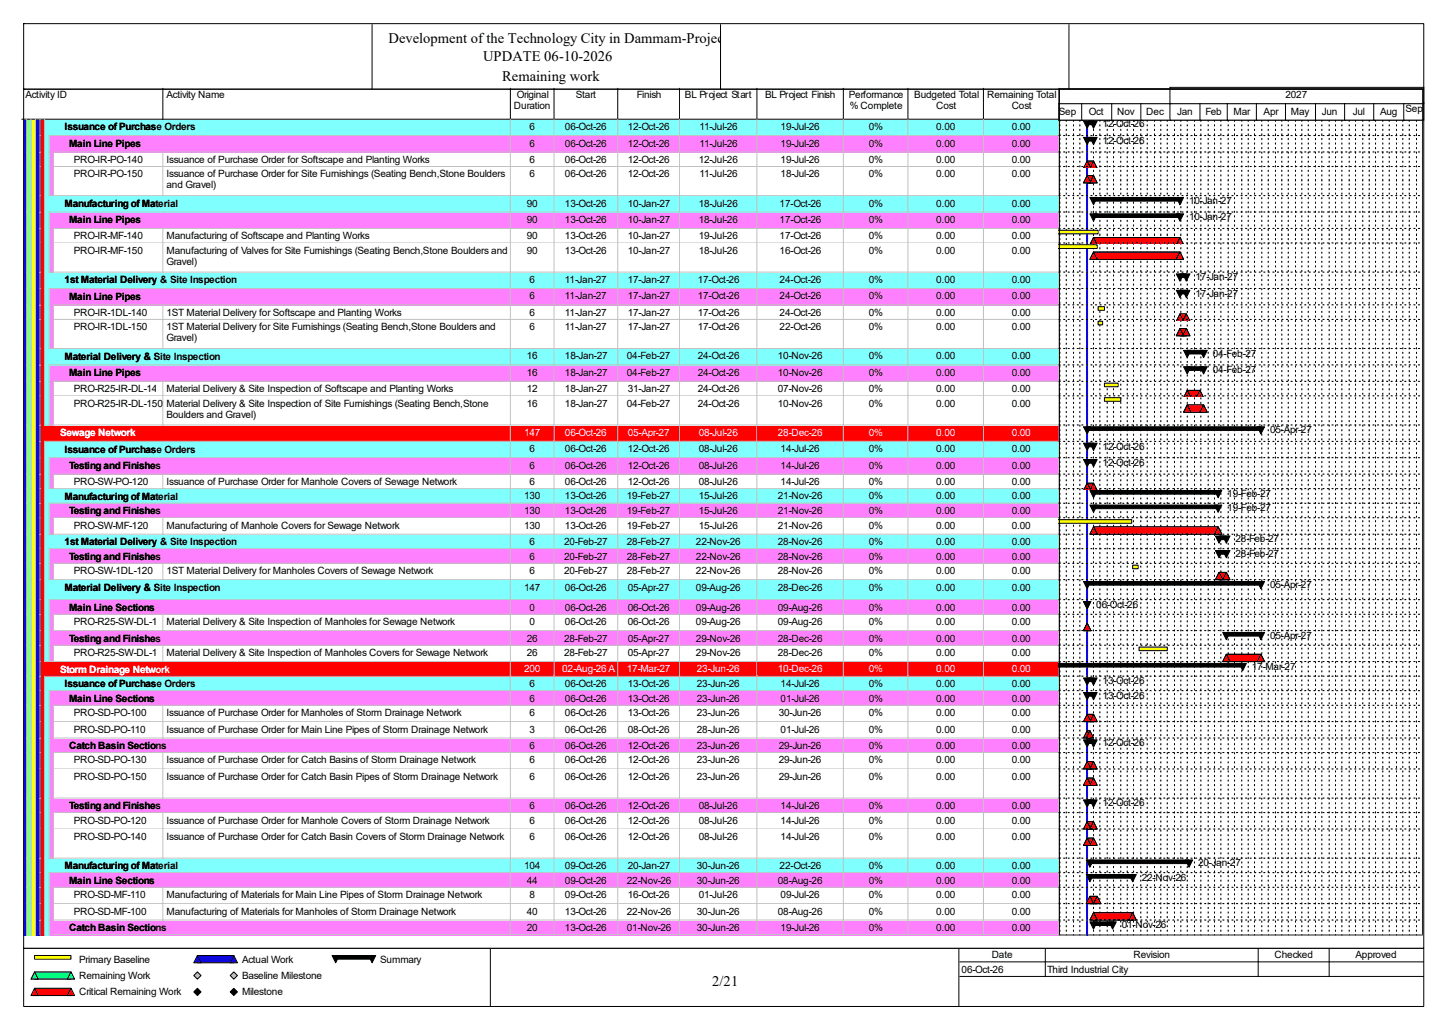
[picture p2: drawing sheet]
<svg xmlns="http://www.w3.org/2000/svg" width="420mm" height="297mm" viewBox="0 0 420 297" stroke-linecap="round" stroke-linejoin="round" font-family="sans-serif">
<defs><g id="words">
<g font-size="4.2">
<text x="112.6" y="12.4">Development of the Technology City in Dammam-Project</text>
<text x="140" y="17.7">UPDATE 06-10-2026</text>
<text x="145.5" y="23.5">Remaining work</text>
<text x="206.5" y="285.6">2/21</text>
</g>
<g font-size="2.9">
<text x="7.4" y="28.4">Activity ID</text>
<text x="48.3" y="28.4">Activity Name</text>
<text x="149.8" y="28.4">Original</text>
<text x="166.9" y="28.4">Start</text>
<text x="184.6" y="28.4">Finish</text>
<text x="198.5" y="28.4">BL Project Start</text>
<text x="221.8" y="28.4">BL Project Finish</text>
<text x="246" y="28.4">Performance</text>
<text x="265" y="28.4">Budgeted Total</text>
<text x="286.1" y="28.4">Remaining Total</text>
<text x="372.6" y="28.4">2027</text>
<text x="149" y="31.6">Duration</text>
<text x="246.3" y="31.6">% Complete</text>
<text x="271.4" y="31.6">Cost</text>
<text x="293.2" y="31.6">Cost</text>
<text x="306.9" y="33.2">Sep</text>
<text x="315.6" y="33.2">Oct</text>
<text x="323.8" y="33.2">Nov</text>
<text x="332.2" y="33.2">Dec</text>
<text x="341.2" y="33.2">Jan</text>
<text x="349.4" y="33.2">Feb</text>
<text x="357.5" y="33.2">Mar</text>
<text x="366.3" y="33.2">Apr</text>
<text x="374.2" y="33.2">May</text>
<text x="383.2" y="33.2">Jun</text>
<text x="392.1" y="33.2">Jul</text>
<text x="400" y="33.2">Aug</text>
<text x="407.4" y="32.4">Sep</text>
<text x="18.7" y="37.8">Issuance of Purchase Orders</text>
<text x="153.5" y="37.7">6</text>
<text x="163.7" y="37.7">06-Oct-26</text>
<text x="181.9" y="37.7">12-Oct-26</text>
<text x="202.8" y="37.7">11-Jul-26</text>
<text x="226.2" y="37.7">19-Jul-26</text>
<text x="251.8" y="37.7">0%</text>
<text x="271.4" y="37.7">0.00</text>
<text x="293.2" y="37.7">0.00</text>
<text x="319.6" y="36.9">12-Oct-26</text>
<text x="319.6" y="41.7">12-Oct-26</text>
<text x="20" y="42.5">Main Line Pipes</text>
<text x="21.4" y="47.2">PRO-IR-PO-140</text>
<text x="48.3" y="47.2">Issuance of Purchase Order for Softscape and Planting Works</text>
<text x="153.5" y="42.5">6</text>
<text x="153.5" y="47.2">6</text>
<text x="163.7" y="42.5">06-Oct-26</text>
<text x="163.7" y="47.2">06-Oct-26</text>
<text x="181.9" y="42.5">12-Oct-26</text>
<text x="181.9" y="47.2">12-Oct-26</text>
<text x="202.5" y="47.2">12-Jul-26</text>
<text x="202.8" y="42.5">11-Jul-26</text>
<text x="226.2" y="42.5">19-Jul-26</text>
<text x="226.2" y="47.2">19-Jul-26</text>
<text x="251.8" y="42.5">0%</text>
<text x="251.8" y="47.2">0%</text>
<text x="271.4" y="42.5">0.00</text>
<text x="271.4" y="47.2">0.00</text>
<text x="293.2" y="42.5">0.00</text>
<text x="293.2" y="47.2">0.00</text>
<text x="21.4" y="51.4">PRO-IR-PO-150</text>
<text x="48.3" y="51.4">Issuance of Purchase Order for Site Furnishings (Seating Bench,Stone Boulders</text>
<text x="153.5" y="51.4">6</text>
<text x="163.7" y="51.4">06-Oct-26</text>
<text x="181.9" y="51.4">12-Oct-26</text>
<text x="202.8" y="51.4">11-Jul-26</text>
<text x="226.2" y="51.4">18-Jul-26</text>
<text x="251.8" y="51.4">0%</text>
<text x="271.4" y="51.4">0.00</text>
<text x="293.2" y="51.4">0.00</text>
<text x="18.7" y="59.9">Manufacturing of Material</text>
<text x="48.3" y="54.6">and Gravel)</text>
<text x="152.7" y="59.9">90</text>
<text x="163.7" y="59.9">13-Oct-26</text>
<text x="181.9" y="59.9">10-Jan-27</text>
<text x="202.5" y="59.9">18-Jul-26</text>
<text x="226" y="59.9">17-Oct-26</text>
<text x="251.8" y="59.9">0%</text>
<text x="271.4" y="59.9">0.00</text>
<text x="293.2" y="59.9">0.00</text>
<text x="344.6" y="59.1">10-Jan-27</text>
<text x="20" y="64.7">Main Line Pipes</text>
<text x="152.7" y="64.6">90</text>
<text x="163.7" y="64.6">13-Oct-26</text>
<text x="181.9" y="64.6">10-Jan-27</text>
<text x="202.5" y="64.6">18-Jul-26</text>
<text x="226" y="64.6">17-Oct-26</text>
<text x="251.8" y="64.6">0%</text>
<text x="271.4" y="64.6">0.00</text>
<text x="293.2" y="64.6">0.00</text>
<text x="344.6" y="63.8">10-Jan-27</text>
<text x="21.4" y="69.3">PRO-IR-MF-140</text>
<text x="48.3" y="69.3">Manufacturing of Softscape and Planting Works</text>
<text x="152.7" y="69.3">90</text>
<text x="163.7" y="69.3">13-Oct-26</text>
<text x="181.9" y="69.3">10-Jan-27</text>
<text x="202.5" y="69.3">19-Jul-26</text>
<text x="226" y="69.3">17-Oct-26</text>
<text x="251.8" y="69.3">0%</text>
<text x="271.4" y="69.3">0.00</text>
<text x="293.2" y="69.3">0.00</text>
<text x="21.4" y="73.6">PRO-IR-MF-150</text>
<text x="48.3" y="73.6">Manufacturing of Valves for Site Furnishings (Seating Bench,Stone Boulders and</text>
<text x="48.3" y="76.7">Gravel)</text>
<text x="152.7" y="73.6">90</text>
<text x="163.7" y="73.6">13-Oct-26</text>
<text x="181.9" y="73.6">10-Jan-27</text>
<text x="202.5" y="73.6">18-Jul-26</text>
<text x="226" y="73.6">16-Oct-26</text>
<text x="251.8" y="73.6">0%</text>
<text x="271.4" y="73.6">0.00</text>
<text x="293.2" y="73.6">0.00</text>
<text x="18.7" y="82.1">1st Material Delivery &amp; Site Inspection</text>
<text x="153.5" y="82">6</text>
<text x="163.7" y="82">11-Jan-27</text>
<text x="181.9" y="82">17-Jan-27</text>
<text x="202.3" y="82">17-Oct-26</text>
<text x="226" y="82">24-Oct-26</text>
<text x="251.8" y="82">0%</text>
<text x="271.4" y="82">0.00</text>
<text x="293.2" y="82">0.00</text>
<text x="346.5" y="81.2">17-Jan-27</text>
<text x="20" y="86.8">Main Line Pipes</text>
<text x="153.5" y="86.7">6</text>
<text x="163.7" y="86.7">11-Jan-27</text>
<text x="181.9" y="86.7">17-Jan-27</text>
<text x="202.3" y="86.7">17-Oct-26</text>
<text x="226" y="86.7">24-Oct-26</text>
<text x="251.8" y="86.7">0%</text>
<text x="271.4" y="86.7">0.00</text>
<text x="293.2" y="86.7">0.00</text>
<text x="346.5" y="85.9">17-Jan-27</text>
<text x="21.4" y="91.5">PRO-IR-1DL-140</text>
<text x="21.4" y="95.7">PRO-IR-1DL-150</text>
<text x="48.3" y="91.5">1ST Material Delivery for Softscape and Planting Works</text>
<text x="48.3" y="95.7">1ST Material Delivery for Site Furnishings (Seating Bench,Stone Boulders and</text>
<text x="153.5" y="91.5">6</text>
<text x="153.5" y="95.7">6</text>
<text x="163.7" y="91.5">11-Jan-27</text>
<text x="163.7" y="95.7">11-Jan-27</text>
<text x="181.9" y="91.5">17-Jan-27</text>
<text x="181.9" y="95.7">17-Jan-27</text>
<text x="202.3" y="91.5">17-Oct-26</text>
<text x="202.3" y="95.7">17-Oct-26</text>
<text x="226" y="91.5">24-Oct-26</text>
<text x="226" y="95.7">22-Oct-26</text>
<text x="251.8" y="91.5">0%</text>
<text x="251.8" y="95.7">0%</text>
<text x="271.4" y="91.5">0.00</text>
<text x="271.4" y="95.7">0.00</text>
<text x="293.2" y="91.5">0.00</text>
<text x="293.2" y="95.7">0.00</text>
<text x="48.3" y="98.9">Gravel)</text>
<text x="18.7" y="104.2">Material Delivery &amp; Site Inspection</text>
<text x="152.7" y="104.1">16</text>
<text x="163.7" y="104.1">18-Jan-27</text>
<text x="181.7" y="104.1">04-Feb-27</text>
<text x="202.3" y="104.1">24-Oct-26</text>
<text x="225.5" y="104.1">10-Nov-26</text>
<text x="251.8" y="104.1">0%</text>
<text x="271.4" y="104.1">0.00</text>
<text x="293.2" y="104.1">0.00</text>
<text x="351.5" y="103.3">04-Feb-27</text>
<text x="20" y="109">Main Line Pipes</text>
<text x="21.4" y="113.6">PRO-R25-IR-DL-140</text>
<text x="48.3" y="113.6">Material Delivery &amp; Site Inspection of Softscape and Planting Works</text>
<text x="152.7" y="108.9">16</text>
<text x="152.7" y="113.6">12</text>
<text x="163.7" y="108.9">18-Jan-27</text>
<text x="163.7" y="113.6">18-Jan-27</text>
<text x="181.7" y="108.9">04-Feb-27</text>
<text x="181.9" y="113.6">31-Jan-27</text>
<text x="202.3" y="108.9">24-Oct-26</text>
<text x="202.3" y="113.6">24-Oct-26</text>
<text x="225.5" y="108.9">10-Nov-26</text>
<text x="225.5" y="113.6">07-Nov-26</text>
<text x="251.8" y="108.9">0%</text>
<text x="251.8" y="113.6">0%</text>
<text x="271.4" y="108.9">0.00</text>
<text x="271.4" y="113.6">0.00</text>
<text x="293.2" y="108.9">0.00</text>
<text x="293.2" y="113.6">0.00</text>
<text x="351.5" y="108.1">04-Feb-27</text>
<text x="21.4" y="117.9">PRO-R25-IR-DL-150</text>
<text x="48.3" y="117.9">Material Delivery &amp; Site Inspection of Site Furnishings (Seating Bench,Stone</text>
<text x="152.7" y="117.9">16</text>
<text x="163.7" y="117.9">18-Jan-27</text>
<text x="181.7" y="117.9">04-Feb-27</text>
<text x="202.3" y="117.9">24-Oct-26</text>
<text x="225.5" y="117.9">10-Nov-26</text>
<text x="251.8" y="117.9">0%</text>
<text x="271.4" y="117.9">0.00</text>
<text x="293.2" y="117.9">0.00</text>
<text x="48.3" y="121">Boulders and Gravel)</text>
<text x="368.1" y="125.5">05-Apr-27</text>
<text x="18.7" y="131.1">Issuance of Purchase Orders</text>
<text x="153.5" y="131.1">6</text>
<text x="163.7" y="131.1">06-Oct-26</text>
<text x="181.9" y="131.1">12-Oct-26</text>
<text x="202.5" y="131.1">08-Jul-26</text>
<text x="226.2" y="131.1">14-Jul-26</text>
<text x="251.8" y="131.1">0%</text>
<text x="271.4" y="131.1">0.00</text>
<text x="293.2" y="131.1">0.00</text>
<text x="319.6" y="130.3">12-Oct-26</text>
<text x="20" y="135.9">Testing and Finishes</text>
<text x="153.5" y="135.8">6</text>
<text x="163.7" y="135.8">06-Oct-26</text>
<text x="181.9" y="135.8">12-Oct-26</text>
<text x="202.5" y="135.8">08-Jul-26</text>
<text x="226.2" y="135.8">14-Jul-26</text>
<text x="251.8" y="135.8">0%</text>
<text x="271.4" y="135.8">0.00</text>
<text x="293.2" y="135.8">0.00</text>
<text x="319.6" y="135">12-Oct-26</text>
<text x="21.4" y="140.5">PRO-SW-PO-120</text>
<text x="48.3" y="140.5">Issuance of Purchase Order for Manhole Covers of Sewage Network</text>
<text x="153.5" y="140.5">6</text>
<text x="163.7" y="140.5">06-Oct-26</text>
<text x="181.9" y="140.5">12-Oct-26</text>
<text x="202.5" y="140.5">08-Jul-26</text>
<text x="226.2" y="140.5">14-Jul-26</text>
<text x="251.8" y="140.5">0%</text>
<text x="271.4" y="140.5">0.00</text>
<text x="293.2" y="140.5">0.00</text>
<text x="355.7" y="144">19-Feb-27</text>
<text x="18.7" y="144.8">Manufacturing of Material</text>
<text x="20" y="149.1">Testing and Finishes</text>
<text x="151.9" y="144.7">130</text>
<text x="151.9" y="149">130</text>
<text x="163.7" y="144.7">13-Oct-26</text>
<text x="163.7" y="149">13-Oct-26</text>
<text x="181.7" y="144.7">19-Feb-27</text>
<text x="181.7" y="149">19-Feb-27</text>
<text x="202.5" y="144.7">15-Jul-26</text>
<text x="202.5" y="149">15-Jul-26</text>
<text x="225.5" y="144.7">21-Nov-26</text>
<text x="225.5" y="149">21-Nov-26</text>
<text x="251.8" y="144.7">0%</text>
<text x="251.8" y="149">0%</text>
<text x="271.4" y="144.7">0.00</text>
<text x="271.4" y="149">0.00</text>
<text x="293.2" y="144.7">0.00</text>
<text x="293.2" y="149">0.00</text>
<text x="355.7" y="148.2">19-Feb-27</text>
<text x="21.4" y="153.2">PRO-SW-MF-120</text>
<text x="48.3" y="153.2">Manufacturing of Manhole Covers for Sewage Network</text>
<text x="151.9" y="153.2">130</text>
<text x="163.7" y="153.2">13-Oct-26</text>
<text x="181.7" y="153.2">19-Feb-27</text>
<text x="202.5" y="153.2">15-Jul-26</text>
<text x="225.5" y="153.2">21-Nov-26</text>
<text x="251.8" y="153.2">0%</text>
<text x="271.4" y="153.2">0.00</text>
<text x="293.2" y="153.2">0.00</text>
<text x="18.7" y="158">1st Material Delivery &amp; Site Inspection</text>
<text x="153.5" y="157.9">6</text>
<text x="163.5" y="157.9">20-Feb-27</text>
<text x="181.7" y="157.9">28-Feb-27</text>
<text x="201.7" y="157.9">22-Nov-26</text>
<text x="225.5" y="157.9">28-Nov-26</text>
<text x="251.8" y="157.9">0%</text>
<text x="271.4" y="157.9">0.00</text>
<text x="293.2" y="157.9">0.00</text>
<text x="358.1" y="157.1">28-Feb-27</text>
<text x="358.1" y="161.4">28-Feb-27</text>
<text x="20" y="162.3">Testing and Finishes</text>
<text x="21.4" y="166.4">PRO-SW-1DL-120</text>
<text x="48.3" y="166.4">1ST Material Delivery for Manholes Covers of Sewage Network</text>
<text x="153.5" y="162.2">6</text>
<text x="153.5" y="166.4">6</text>
<text x="163.5" y="162.2">20-Feb-27</text>
<text x="163.5" y="166.4">20-Feb-27</text>
<text x="181.7" y="162.2">28-Feb-27</text>
<text x="181.7" y="166.4">28-Feb-27</text>
<text x="201.7" y="162.2">22-Nov-26</text>
<text x="201.7" y="166.4">22-Nov-26</text>
<text x="225.5" y="162.2">28-Nov-26</text>
<text x="225.5" y="166.4">28-Nov-26</text>
<text x="251.8" y="162.2">0%</text>
<text x="251.8" y="166.4">0%</text>
<text x="271.4" y="162.2">0.00</text>
<text x="271.4" y="166.4">0.00</text>
<text x="293.2" y="162.2">0.00</text>
<text x="293.2" y="166.4">0.00</text>
<text x="18.7" y="171.2">Material Delivery &amp; Site Inspection</text>
<text x="151.9" y="171.1">147</text>
<text x="163.7" y="171.1">06-Oct-26</text>
<text x="181.9" y="171.1">05-Apr-27</text>
<text x="201.7" y="171.1">09-Aug-26</text>
<text x="225.5" y="171.1">28-Dec-26</text>
<text x="251.8" y="171.1">0%</text>
<text x="271.4" y="171.1">0.00</text>
<text x="293.2" y="171.1">0.00</text>
<text x="368.1" y="170.3">05-Apr-27</text>
<text x="20" y="177">Main Line Sections</text>
<text x="153.5" y="176.9">0</text>
<text x="163.7" y="176.9">06-Oct-26</text>
<text x="181.9" y="176.9">06-Oct-26</text>
<text x="201.7" y="176.9">09-Aug-26</text>
<text x="225.5" y="176.9">09-Aug-26</text>
<text x="251.8" y="176.9">0%</text>
<text x="271.4" y="176.9">0.00</text>
<text x="293.2" y="176.9">0.00</text>
<text x="317.8" y="176.1">06-Oct-26</text>
<text x="20" y="186">Testing and Finishes</text>
<text x="21.4" y="181.1">PRO-R25-SW-DL-110Material Delivery &amp; Site Inspection of Manholes for Sewage Network</text>
<text x="152.7" y="185.9">26</text>
<text x="153.5" y="181.1">0</text>
<text x="163.5" y="185.9">28-Feb-27</text>
<text x="163.7" y="181.1">06-Oct-26</text>
<text x="181.9" y="181.1">06-Oct-26</text>
<text x="181.9" y="185.9">05-Apr-27</text>
<text x="201.7" y="181.1">09-Aug-26</text>
<text x="201.7" y="185.9">29-Nov-26</text>
<text x="225.5" y="181.1">09-Aug-26</text>
<text x="225.5" y="185.9">28-Dec-26</text>
<text x="251.8" y="181.1">0%</text>
<text x="251.8" y="185.9">0%</text>
<text x="271.4" y="181.1">0.00</text>
<text x="271.4" y="185.9">0.00</text>
<text x="293.2" y="181.1">0.00</text>
<text x="293.2" y="185.9">0.00</text>
<text x="368.1" y="185.1">05-Apr-27</text>
<text x="21.4" y="190.1">PRO-R25-SW-DL-120Material Delivery &amp; Site Inspection of Manholes Covers for Sewage Network</text>
<text x="152.7" y="190.1">26</text>
<text x="163.5" y="190.1">28-Feb-27</text>
<text x="181.9" y="190.1">05-Apr-27</text>
<text x="201.7" y="190.1">29-Nov-26</text>
<text x="225.5" y="190.1">28-Dec-26</text>
<text x="251.8" y="190.1">0%</text>
<text x="271.4" y="190.1">0.00</text>
<text x="293.2" y="190.1">0.00</text>
<text x="362.8" y="194.1">17-Mar-27</text>
<text x="18.7" y="199.2">Issuance of Purchase Orders</text>
<text x="20" y="203.4">Main Line Sections</text>
<text x="153.5" y="199.1">6</text>
<text x="153.5" y="203.3">6</text>
<text x="163.7" y="199.1">06-Oct-26</text>
<text x="163.7" y="203.3">06-Oct-26</text>
<text x="181.9" y="199.1">13-Oct-26</text>
<text x="181.9" y="203.3">13-Oct-26</text>
<text x="202" y="199.1">23-Jun-26</text>
<text x="202" y="203.3">23-Jun-26</text>
<text x="226.2" y="199.1">14-Jul-26</text>
<text x="226.2" y="203.3">01-Jul-26</text>
<text x="251.8" y="199.1">0%</text>
<text x="251.8" y="203.3">0%</text>
<text x="271.4" y="199.1">0.00</text>
<text x="271.4" y="203.3">0.00</text>
<text x="293.2" y="199.1">0.00</text>
<text x="293.2" y="203.3">0.00</text>
<text x="319.6" y="198.3">13-Oct-26</text>
<text x="319.6" y="202.5">13-Oct-26</text>
<text x="21.4" y="207.5">PRO-SD-PO-100</text>
<text x="48.3" y="207.5">Issuance of Purchase Order for Manholes of Storm Drainage Network</text>
<text x="153.5" y="207.5">6</text>
<text x="163.7" y="207.5">06-Oct-26</text>
<text x="181.9" y="207.5">13-Oct-26</text>
<text x="202" y="207.5">23-Jun-26</text>
<text x="225.7" y="207.5">30-Jun-26</text>
<text x="251.8" y="207.5">0%</text>
<text x="271.4" y="207.5">0.00</text>
<text x="293.2" y="207.5">0.00</text>
<text x="21.4" y="212.3">PRO-SD-PO-110</text>
<text x="48.3" y="212.3">Issuance of Purchase Order for Main Line Pipes of Storm Drainage Network</text>
<text x="153.5" y="212.3">3</text>
<text x="163.7" y="212.3">06-Oct-26</text>
<text x="181.9" y="212.3">08-Oct-26</text>
<text x="202" y="212.3">28-Jun-26</text>
<text x="226.2" y="212.3">01-Jul-26</text>
<text x="251.8" y="212.3">0%</text>
<text x="271.4" y="212.3">0.00</text>
<text x="293.2" y="212.3">0.00</text>
<text x="20" y="217.1">Catch Basin Sections</text>
<text x="21.4" y="221.2">PRO-SD-PO-130</text>
<text x="48.3" y="221.2">Issuance of Purchase Order for Catch Basins of Storm Drainage Network</text>
<text x="153.5" y="217">6</text>
<text x="153.5" y="221.2">6</text>
<text x="163.7" y="217">06-Oct-26</text>
<text x="163.7" y="221.2">06-Oct-26</text>
<text x="181.9" y="217">12-Oct-26</text>
<text x="181.9" y="221.2">12-Oct-26</text>
<text x="202" y="217">23-Jun-26</text>
<text x="202" y="221.2">23-Jun-26</text>
<text x="225.7" y="217">29-Jun-26</text>
<text x="225.7" y="221.2">29-Jun-26</text>
<text x="251.8" y="217">0%</text>
<text x="251.8" y="221.2">0%</text>
<text x="271.4" y="217">0.00</text>
<text x="271.4" y="221.2">0.00</text>
<text x="293.2" y="217">0.00</text>
<text x="293.2" y="221.2">0.00</text>
<text x="319.6" y="216.2">12-Oct-26</text>
<text x="21.4" y="226">PRO-SD-PO-150</text>
<text x="48.3" y="226">Issuance of Purchase Order for Catch Basin Pipes of Storm Drainage Network</text>
<text x="153.5" y="226">6</text>
<text x="163.7" y="226">06-Oct-26</text>
<text x="181.9" y="226">12-Oct-26</text>
<text x="202" y="226">23-Jun-26</text>
<text x="225.7" y="226">29-Jun-26</text>
<text x="251.8" y="226">0%</text>
<text x="271.4" y="226">0.00</text>
<text x="293.2" y="226">0.00</text>
<text x="319.6" y="233.6">12-Oct-26</text>
<text x="20" y="234.5">Testing and Finishes</text>
<text x="21.4" y="238.6">PRO-SD-PO-120</text>
<text x="48.3" y="238.6">Issuance of Purchase Order for Manhole Covers of Storm Drainage Network</text>
<text x="153.5" y="234.4">6</text>
<text x="153.5" y="238.6">6</text>
<text x="163.7" y="234.4">06-Oct-26</text>
<text x="163.7" y="238.6">06-Oct-26</text>
<text x="181.9" y="234.4">12-Oct-26</text>
<text x="181.9" y="238.6">12-Oct-26</text>
<text x="202.5" y="234.4">08-Jul-26</text>
<text x="202.5" y="238.6">08-Jul-26</text>
<text x="226.2" y="234.4">14-Jul-26</text>
<text x="226.2" y="238.6">14-Jul-26</text>
<text x="251.8" y="234.4">0%</text>
<text x="251.8" y="238.6">0%</text>
<text x="271.4" y="234.4">0.00</text>
<text x="271.4" y="238.6">0.00</text>
<text x="293.2" y="234.4">0.00</text>
<text x="293.2" y="238.6">0.00</text>
<text x="21.4" y="243.4">PRO-SD-PO-140</text>
<text x="48.3" y="243.4">Issuance of Purchase Order for Catch Basin Covers of Storm Drainage Network</text>
<text x="153.5" y="243.4">6</text>
<text x="163.7" y="243.4">06-Oct-26</text>
<text x="181.9" y="243.4">12-Oct-26</text>
<text x="202.5" y="243.4">08-Jul-26</text>
<text x="226.2" y="243.4">14-Jul-26</text>
<text x="251.8" y="243.4">0%</text>
<text x="271.4" y="243.4">0.00</text>
<text x="293.2" y="243.4">0.00</text>
<text x="18.7" y="251.9">Manufacturing of Material</text>
<text x="151.9" y="251.8">104</text>
<text x="163.7" y="251.8">09-Oct-26</text>
<text x="181.9" y="251.8">20-Jan-27</text>
<text x="202" y="251.8">30-Jun-26</text>
<text x="226" y="251.8">22-Oct-26</text>
<text x="251.8" y="251.8">0%</text>
<text x="271.4" y="251.8">0.00</text>
<text x="293.2" y="251.8">0.00</text>
<text x="347.3" y="251">20-Jan-27</text>
<text x="20" y="256.1">Main Line Sections</text>
<text x="152.7" y="256">44</text>
<text x="163.7" y="256">09-Oct-26</text>
<text x="181.7" y="256">22-Nov-26</text>
<text x="202" y="256">30-Jun-26</text>
<text x="225.5" y="256">08-Aug-26</text>
<text x="251.8" y="256">0%</text>
<text x="271.4" y="256">0.00</text>
<text x="293.2" y="256">0.00</text>
<text x="330.9" y="255.2">22-Nov-26</text>
<text x="21.4" y="260.3">PRO-SD-MF-110</text>
<text x="48.3" y="260.3">Manufacturing of Materials for Main Line Pipes of Storm Drainage Network</text>
<text x="153.5" y="260.3">8</text>
<text x="163.7" y="260.3">09-Oct-26</text>
<text x="181.9" y="260.3">16-Oct-26</text>
<text x="202.5" y="260.3">01-Jul-26</text>
<text x="226.2" y="260.3">09-Jul-26</text>
<text x="251.8" y="260.3">0%</text>
<text x="271.4" y="260.3">0.00</text>
<text x="293.2" y="260.3">0.00</text>
<text x="20" y="269.8">Catch Basin Sections</text>
<text x="21.4" y="265">PRO-SD-MF-100</text>
<text x="48.3" y="265">Manufacturing of Materials for Manholes of Storm Drainage Network</text>
<text x="152.7" y="265">40</text>
<text x="152.7" y="269.7">20</text>
<text x="163.7" y="265">13-Oct-26</text>
<text x="163.7" y="269.7">13-Oct-26</text>
<text x="181.7" y="265">22-Nov-26</text>
<text x="181.7" y="269.7">01-Nov-26</text>
<text x="202" y="265">30-Jun-26</text>
<text x="202" y="269.7">30-Jun-26</text>
<text x="225.5" y="265">08-Aug-26</text>
<text x="226.2" y="269.7">19-Jul-26</text>
<text x="251.8" y="265">0%</text>
<text x="251.8" y="269.7">0%</text>
<text x="271.4" y="265">0.00</text>
<text x="271.4" y="269.7">0.00</text>
<text x="293.2" y="265">0.00</text>
<text x="293.2" y="269.7">0.00</text>
<text x="325.1" y="268.9">01-Nov-26</text>
<text x="22.9" y="279">Primary Baseline</text>
<text x="70.1" y="279">Actual Work</text>
<text x="110.2" y="279">Summary</text>
<text x="278.7" y="281.9">06-Oct-26</text>
<text x="287.4" y="277.7">Date</text>
<text x="303.5" y="281.9">Third Industrial City</text>
<text x="328.5" y="277.7">Revision</text>
<text x="369.4" y="277.7">Checked</text>
<text x="392.9" y="277.7">Approved</text>
<text x="22.9" y="283.7">Remaining Work</text>
<text x="70.1" y="283.7">Baseline Milestone</text>
<text x="22.9" y="288.5">Critical Remaining Work</text>
<text x="70.1" y="288.5">Milestone</text>
</g>
<g font-size="2.9" fill="#fff">
<text x="17.4" y="126.4">Sewage Network</text>
<text x="151.9" y="126.3">147</text>
<text x="163.7" y="126.3">06-Oct-26</text>
<text x="181.9" y="126.3">05-Apr-27</text>
<text x="202.5" y="126.3">08-Jul-26</text>
<text x="225.5" y="126.3">28-Dec-26</text>
<text x="251.8" y="126.3">0%</text>
<text x="271.4" y="126.3">0.00</text>
<text x="293.2" y="126.3">0.00</text>
<text x="17.4" y="194.9">Storm Drainage Network</text>
<text x="151.9" y="194.9">200</text>
<text x="162.9" y="194.9">02-Aug-26 A</text>
<text x="181.7" y="194.9">17-Mar-27</text>
<text x="202" y="194.9">23-Jun-26</text>
<text x="225.5" y="194.9">10-Dec-26</text>
<text x="251.8" y="194.9">0%</text>
<text x="271.4" y="194.9">0.00</text>
<text x="293.2" y="194.9">0.00</text>
</g>
</g></defs>
<path d="M47.2 25.6v8.9h-40.9" fill="none" stroke="#000" stroke-width=".29"/>
<path d="M47.5 25.6h100.7v9.2h-100.7z" fill="#fff"/>
<path d="M147.9 25.6v8.9h-100.7" fill="none" stroke="#000" stroke-width=".29"/>
<path d="M148.2 25.6h12.7v9.2h-12.7z" fill="#fff"/>
<path d="M160.6 25.6v8.9h-12.7" fill="none" stroke="#000" stroke-width=".29"/>
<path d="M160.9 25.6h18.4v9.2h-18.4z" fill="#fff"/>
<path d="M179 25.6v8.9h-18.4" fill="none" stroke="#000" stroke-width=".29"/>
<path d="M179.3 25.6h17.9v9.2h-17.9z" fill="#fff"/>
<path d="M197 25.6v8.9h-18" fill="none" stroke="#000" stroke-width=".29"/>
<path d="M197.2 25.6h22.5v9.2h-22.5z" fill="#fff"/>
<path d="M219.4 25.6v8.9h-22.4" fill="none" stroke="#000" stroke-width=".29"/>
<path d="M219.7 25.6h25v9.2h-25z" fill="#fff"/>
<path d="M244.4 25.6v8.9h-25" fill="none" stroke="#000" stroke-width=".29"/>
<path d="M244.7 25.6h18.7v9.2h-18.7z" fill="#fff"/>
<path d="M263.2 25.6v8.9h-18.8" fill="none" stroke="#000" stroke-width=".29"/>
<path d="M263.4 25.6h21.9v9.2h-21.9z" fill="#fff"/>
<path d="M285 25.6v8.9h-21.8" fill="none" stroke="#000" stroke-width=".29"/>
<path d="M285.3 25.6h21.9v9.2h-21.9z" fill="#fff"/>
<path d="M306.9 25.6v8.9h-21.9" fill="none" stroke="#000" stroke-width=".29"/>
<path d="M6.6 34.8h1.3v4.7h-1.3z" fill="#00f"/>
<path d="M7.6 34.5v5.1" fill="none" stroke="#c0c0c0" stroke-width=".29"/>
<path d="M7.9 34.8h1.3v4.7h-1.3z" fill="#80ff80"/>
<path d="M9 34.5v5.1" fill="none" stroke="#c0c0c0" stroke-width=".29"/>
<path d="M9.2 34.8h1.3v4.7h-1.3z" fill="#ff0"/>
<path d="M10.3 34.5v5.1" fill="none" stroke="#c0c0c0" stroke-width=".29"/>
<path d="M10.5 34.8h1.4v4.7h-1.4z" fill="#00f"/>
<path d="M11.6 34.5v5.1" fill="none" stroke="#c0c0c0" stroke-width=".29"/>
<path d="M11.9 34.8h1.3v4.7h-1.3z" fill="#f00"/>
<path d="M12.9 34.5v5.1" fill="none" stroke="#c0c0c0" stroke-width=".29"/>
<path d="M13.2 34.8h34.3v4.7h-34.3z" fill="#80ffff"/>
<path d="M14.2 39.3h33.3" fill="none" stroke="#c0c0c0" stroke-width=".29"/>
<path d="M47.5 34.8h100.7v4.7h-100.7z" fill="#80ffff"/>
<path d="M147.9 34.5v4.8h-100.4" fill="none" stroke="#c0c0c0" stroke-width=".29"/>
<path d="M148.2 34.8h12.7v4.7h-12.7z" fill="#80ffff"/>
<path d="M160.6 34.5v4.8h-12.4" fill="none" stroke="#c0c0c0" stroke-width=".29"/>
<path d="M160.9 34.8h18.4v4.7h-18.4z" fill="#80ffff"/>
<path d="M179 34.5v4.8h-18.1" fill="none" stroke="#c0c0c0" stroke-width=".29"/>
<path d="M179.3 34.8h17.9v4.7h-17.9z" fill="#80ffff"/>
<path d="M197 34.5v4.8h-17.7" fill="none" stroke="#c0c0c0" stroke-width=".29"/>
<path d="M197.2 34.8h22.5v4.7h-22.5z" fill="#80ffff"/>
<path d="M219.4 34.5v4.8h-22.2" fill="none" stroke="#c0c0c0" stroke-width=".29"/>
<path d="M219.7 34.8h25v4.7h-25z" fill="#80ffff"/>
<path d="M244.4 34.5v4.8h-24.7" fill="none" stroke="#c0c0c0" stroke-width=".29"/>
<path d="M244.7 34.8h18.7v4.7h-18.7z" fill="#80ffff"/>
<path d="M263.2 34.5v4.8h-18.5" fill="none" stroke="#c0c0c0" stroke-width=".29"/>
<path d="M263.4 34.8h21.9v4.7h-21.9z" fill="#80ffff"/>
<path d="M285 34.5v4.8h-21.6" fill="none" stroke="#c0c0c0" stroke-width=".29"/>
<path d="M285.3 34.8h21.9v4.7h-21.9z" fill="#80ffff"/>
<path d="M306.9 34.5v4.8h-21.6" fill="none" stroke="#c0c0c0" stroke-width=".29"/>
<path d="M6.6 39.5h1.3v4.8h-1.3z" fill="#00f"/>
<path d="M7.6 39.3v5" fill="none" stroke="#c0c0c0" stroke-width=".29"/>
<path d="M7.9 39.5h1.3v4.8h-1.3z" fill="#80ff80"/>
<path d="M9 39.3v5" fill="none" stroke="#c0c0c0" stroke-width=".29"/>
<path d="M9.2 39.5h1.3v4.8h-1.3z" fill="#ff0"/>
<path d="M10.3 39.3v5" fill="none" stroke="#c0c0c0" stroke-width=".29"/>
<path d="M10.5 39.5h1.4v4.8h-1.4z" fill="#00f"/>
<path d="M11.6 39.3v5" fill="none" stroke="#c0c0c0" stroke-width=".29"/>
<path d="M11.9 39.5h1.3v4.8h-1.3z" fill="#f00"/>
<path d="M12.9 39.3v5" fill="none" stroke="#c0c0c0" stroke-width=".29"/>
<path d="M13.2 39.5h1.3v4.8h-1.3z" fill="#80ffff"/>
<path d="M14.2 39.3v5" fill="none" stroke="#c0c0c0" stroke-width=".29"/>
<path d="M14.5 39.5h33v4.8h-33z" fill="#ff80ff"/>
<path d="M15.6 44h31.9" fill="none" stroke="#c0c0c0" stroke-width=".29"/>
<path d="M47.5 39.5h100.7v4.8h-100.7z" fill="#ff80ff"/>
<path d="M147.9 39.3v4.7h-100.4" fill="none" stroke="#c0c0c0" stroke-width=".29"/>
<path d="M148.2 39.5h12.7v4.8h-12.7z" fill="#ff80ff"/>
<path d="M160.6 39.3v4.7h-12.4" fill="none" stroke="#c0c0c0" stroke-width=".29"/>
<path d="M160.9 39.5h18.4v4.8h-18.4z" fill="#ff80ff"/>
<path d="M179 39.3v4.7h-18.1" fill="none" stroke="#c0c0c0" stroke-width=".29"/>
<path d="M179.3 39.5h17.9v4.8h-17.9z" fill="#ff80ff"/>
<path d="M197 39.3v4.7h-17.7" fill="none" stroke="#c0c0c0" stroke-width=".29"/>
<path d="M197.2 39.5h22.5v4.8h-22.5z" fill="#ff80ff"/>
<path d="M219.4 39.3v4.7h-22.2" fill="none" stroke="#c0c0c0" stroke-width=".29"/>
<path d="M219.7 39.5h25v4.8h-25z" fill="#ff80ff"/>
<path d="M244.4 39.3v4.7h-24.7" fill="none" stroke="#c0c0c0" stroke-width=".29"/>
<path d="M244.7 39.5h18.7v4.8h-18.7z" fill="#ff80ff"/>
<path d="M263.2 39.3v4.7h-18.5" fill="none" stroke="#c0c0c0" stroke-width=".29"/>
<path d="M263.4 39.5h21.9v4.8h-21.9z" fill="#ff80ff"/>
<path d="M285 39.3v4.7h-21.6" fill="none" stroke="#c0c0c0" stroke-width=".29"/>
<path d="M285.3 39.5h21.9v4.8h-21.9z" fill="#ff80ff"/>
<path d="M306.9 39.3v4.7h-21.6" fill="none" stroke="#c0c0c0" stroke-width=".29"/>
<path d="M6.6 44.3h1.3v4.2h-1.3z" fill="#00f"/>
<path d="M7.6 44v4.5" fill="none" stroke="#c0c0c0" stroke-width=".29"/>
<path d="M7.9 44.3h1.3v4.2h-1.3z" fill="#80ff80"/>
<path d="M9 44v4.5" fill="none" stroke="#c0c0c0" stroke-width=".29"/>
<path d="M9.2 44.3h1.3v4.2h-1.3z" fill="#ff0"/>
<path d="M10.3 44v4.5" fill="none" stroke="#c0c0c0" stroke-width=".29"/>
<path d="M10.5 44.3h1.4v4.2h-1.4z" fill="#00f"/>
<path d="M11.6 44v4.5" fill="none" stroke="#c0c0c0" stroke-width=".29"/>
<path d="M11.9 44.3h1.3v4.2h-1.3z" fill="#f00"/>
<path d="M12.9 44v4.5" fill="none" stroke="#c0c0c0" stroke-width=".29"/>
<path d="M13.2 44.3h1.3v4.2h-1.3z" fill="#80ffff"/>
<path d="M14.2 44v4.5" fill="none" stroke="#c0c0c0" stroke-width=".29"/>
<path d="M14.5 44.3h1.3v4.2h-1.3z" fill="#ff80ff"/>
<path d="M15.6 44v4.5" fill="none" stroke="#c0c0c0" stroke-width=".29"/>
<path d="M15.8 44.3h31.7v4.2h-31.7z" fill="#fff"/>
<path d="M15.6 48.3h31.9M47.2 44v4.5" fill="none" stroke="#c0c0c0" stroke-width=".29"/>
<path d="M47.5 44.3h100.7v4.2h-100.7z" fill="#fff"/>
<path d="M147.9 44v4.3h-100.4" fill="none" stroke="#c0c0c0" stroke-width=".29"/>
<path d="M148.2 44.3h12.7v4.2h-12.7z" fill="#fff"/>
<path d="M160.6 44v4.3h-12.4" fill="none" stroke="#c0c0c0" stroke-width=".29"/>
<path d="M160.9 44.3h18.4v4.2h-18.4z" fill="#fff"/>
<path d="M179 44v4.3h-18.1" fill="none" stroke="#c0c0c0" stroke-width=".29"/>
<path d="M179.3 44.3h17.9v4.2h-17.9z" fill="#fff"/>
<path d="M197 44v4.3h-17.7" fill="none" stroke="#c0c0c0" stroke-width=".29"/>
<path d="M197.2 44.3h22.5v4.2h-22.5z" fill="#fff"/>
<path d="M219.4 44v4.3h-22.2" fill="none" stroke="#c0c0c0" stroke-width=".29"/>
<path d="M219.7 44.3h25v4.2h-25z" fill="#fff"/>
<path d="M244.4 44v4.3h-24.7" fill="none" stroke="#c0c0c0" stroke-width=".29"/>
<path d="M244.7 44.3h18.7v4.2h-18.7z" fill="#fff"/>
<path d="M263.2 44v4.3h-18.5" fill="none" stroke="#c0c0c0" stroke-width=".29"/>
<path d="M263.4 44.3h21.9v4.2h-21.9z" fill="#fff"/>
<path d="M285 44v4.3h-21.6" fill="none" stroke="#c0c0c0" stroke-width=".29"/>
<path d="M285.3 44.3h21.9v4.2h-21.9z" fill="#fff"/>
<path d="M306.9 44v4.3h-21.6" fill="none" stroke="#c0c0c0" stroke-width=".29"/>
<path d="M6.6 48.5h1.3v8.4h-1.3z" fill="#00f"/>
<path d="M7.6 48.3v8.7" fill="none" stroke="#c0c0c0" stroke-width=".29"/>
<path d="M7.9 48.5h1.3v8.4h-1.3z" fill="#80ff80"/>
<path d="M9 48.3v8.7" fill="none" stroke="#c0c0c0" stroke-width=".29"/>
<path d="M9.2 48.5h1.3v8.4h-1.3z" fill="#ff0"/>
<path d="M10.3 48.3v8.7" fill="none" stroke="#c0c0c0" stroke-width=".29"/>
<path d="M10.5 48.5h1.4v8.4h-1.4z" fill="#00f"/>
<path d="M11.6 48.3v8.7" fill="none" stroke="#c0c0c0" stroke-width=".29"/>
<path d="M11.9 48.5h1.3v8.4h-1.3z" fill="#f00"/>
<path d="M12.9 48.3v8.7" fill="none" stroke="#c0c0c0" stroke-width=".29"/>
<path d="M13.2 48.5h1.3v8.4h-1.3z" fill="#80ffff"/>
<path d="M14.2 48.3v8.7" fill="none" stroke="#c0c0c0" stroke-width=".29"/>
<path d="M14.5 48.5h1.3v8.4h-1.3z" fill="#ff80ff"/>
<path d="M14.2 56.7h1.6M15.6 48.3v8.7" fill="none" stroke="#c0c0c0" stroke-width=".29"/>
<path d="M15.8 48.5h31.7v8.4h-31.7z" fill="#fff"/>
<path d="M15.6 56.7h31.9M47.2 48.3v8.7" fill="none" stroke="#c0c0c0" stroke-width=".29"/>
<path d="M47.5 48.5h100.7v8.4h-100.7z" fill="#fff"/>
<path d="M147.9 48.3v8.4h-100.4" fill="none" stroke="#c0c0c0" stroke-width=".29"/>
<path d="M148.2 48.5h12.7v8.4h-12.7z" fill="#fff"/>
<path d="M160.6 48.3v8.4h-12.4" fill="none" stroke="#c0c0c0" stroke-width=".29"/>
<path d="M160.9 48.5h18.4v8.4h-18.4z" fill="#fff"/>
<path d="M179 48.3v8.4h-18.1" fill="none" stroke="#c0c0c0" stroke-width=".29"/>
<path d="M179.3 48.5h17.9v8.4h-17.9z" fill="#fff"/>
<path d="M197 48.3v8.4h-17.7" fill="none" stroke="#c0c0c0" stroke-width=".29"/>
<path d="M197.2 48.5h22.5v8.4h-22.5z" fill="#fff"/>
<path d="M219.4 48.3v8.4h-22.2" fill="none" stroke="#c0c0c0" stroke-width=".29"/>
<path d="M219.7 48.5h25v8.4h-25z" fill="#fff"/>
<path d="M244.4 48.3v8.4h-24.7" fill="none" stroke="#c0c0c0" stroke-width=".29"/>
<path d="M244.7 48.5h18.7v8.4h-18.7z" fill="#fff"/>
<path d="M263.2 48.3v8.4h-18.5" fill="none" stroke="#c0c0c0" stroke-width=".29"/>
<path d="M263.4 48.5h21.9v8.4h-21.9z" fill="#fff"/>
<path d="M285 48.3v8.4h-21.6" fill="none" stroke="#c0c0c0" stroke-width=".29"/>
<path d="M285.3 48.5h21.9v8.4h-21.9z" fill="#fff"/>
<path d="M306.9 48.3v8.4h-21.6" fill="none" stroke="#c0c0c0" stroke-width=".29"/>
<path d="M6.6 56.9h1.3v4.8h-1.3z" fill="#00f"/>
<path d="M7.6 56.7v5" fill="none" stroke="#c0c0c0" stroke-width=".29"/>
<path d="M7.9 56.9h1.3v4.8h-1.3z" fill="#80ff80"/>
<path d="M9 56.7v5" fill="none" stroke="#c0c0c0" stroke-width=".29"/>
<path d="M9.2 56.9h1.3v4.8h-1.3z" fill="#ff0"/>
<path d="M10.3 56.7v5" fill="none" stroke="#c0c0c0" stroke-width=".29"/>
<path d="M10.5 56.9h1.4v4.8h-1.4z" fill="#00f"/>
<path d="M11.6 56.7v5" fill="none" stroke="#c0c0c0" stroke-width=".29"/>
<path d="M11.9 56.9h1.3v4.8h-1.3z" fill="#f00"/>
<path d="M12.9 56.7v5" fill="none" stroke="#c0c0c0" stroke-width=".29"/>
<path d="M13.2 56.9h34.3v4.8h-34.3z" fill="#80ffff"/>
<path d="M14.2 61.4h33.3" fill="none" stroke="#c0c0c0" stroke-width=".29"/>
<path d="M47.5 56.9h100.7v4.8h-100.7z" fill="#80ffff"/>
<path d="M147.9 56.7v4.7h-100.4" fill="none" stroke="#c0c0c0" stroke-width=".29"/>
<path d="M148.2 56.9h12.7v4.8h-12.7z" fill="#80ffff"/>
<path d="M160.6 56.7v4.7h-12.4" fill="none" stroke="#c0c0c0" stroke-width=".29"/>
<path d="M160.9 56.9h18.4v4.8h-18.4z" fill="#80ffff"/>
<path d="M179 56.7v4.7h-18.1" fill="none" stroke="#c0c0c0" stroke-width=".29"/>
<path d="M179.3 56.9h17.9v4.8h-17.9z" fill="#80ffff"/>
<path d="M197 56.7v4.7h-17.7" fill="none" stroke="#c0c0c0" stroke-width=".29"/>
<path d="M197.2 56.9h22.5v4.8h-22.5z" fill="#80ffff"/>
<path d="M219.4 56.7v4.7h-22.2" fill="none" stroke="#c0c0c0" stroke-width=".29"/>
<path d="M219.7 56.9h25v4.8h-25z" fill="#80ffff"/>
<path d="M244.4 56.7v4.7h-24.7" fill="none" stroke="#c0c0c0" stroke-width=".29"/>
<path d="M244.7 56.9h18.7v4.8h-18.7z" fill="#80ffff"/>
<path d="M263.2 56.7v4.7h-18.5" fill="none" stroke="#c0c0c0" stroke-width=".29"/>
<path d="M263.4 56.9h21.9v4.8h-21.9z" fill="#80ffff"/>
<path d="M285 56.7v4.7h-21.6" fill="none" stroke="#c0c0c0" stroke-width=".29"/>
<path d="M285.3 56.9h21.9v4.8h-21.9z" fill="#80ffff"/>
<path d="M306.9 56.7v4.7h-21.6" fill="none" stroke="#c0c0c0" stroke-width=".29"/>
<path d="M6.6 61.7h1.3v4.8h-1.3z" fill="#00f"/>
<path d="M7.6 61.4v5.1" fill="none" stroke="#c0c0c0" stroke-width=".29"/>
<path d="M7.9 61.7h1.3v4.8h-1.3z" fill="#80ff80"/>
<path d="M9 61.4v5.1" fill="none" stroke="#c0c0c0" stroke-width=".29"/>
<path d="M9.2 61.7h1.3v4.8h-1.3z" fill="#ff0"/>
<path d="M10.3 61.4v5.1" fill="none" stroke="#c0c0c0" stroke-width=".29"/>
<path d="M10.5 61.7h1.4v4.8h-1.4z" fill="#00f"/>
<path d="M11.6 61.4v5.1" fill="none" stroke="#c0c0c0" stroke-width=".29"/>
<path d="M11.9 61.7h1.3v4.8h-1.3z" fill="#f00"/>
<path d="M12.9 61.4v5.1" fill="none" stroke="#c0c0c0" stroke-width=".29"/>
<path d="M13.2 61.7h1.3v4.8h-1.3z" fill="#80ffff"/>
<path d="M14.2 61.4v5.1" fill="none" stroke="#c0c0c0" stroke-width=".29"/>
<path d="M14.5 61.7h33v4.8h-33z" fill="#ff80ff"/>
<path d="M15.6 66.2h31.9" fill="none" stroke="#c0c0c0" stroke-width=".29"/>
<path d="M47.5 61.7h100.7v4.8h-100.7z" fill="#ff80ff"/>
<path d="M147.9 61.4v4.8h-100.4" fill="none" stroke="#c0c0c0" stroke-width=".29"/>
<path d="M148.2 61.7h12.7v4.8h-12.7z" fill="#ff80ff"/>
<path d="M160.6 61.4v4.8h-12.4" fill="none" stroke="#c0c0c0" stroke-width=".29"/>
<path d="M160.9 61.7h18.4v4.8h-18.4z" fill="#ff80ff"/>
<path d="M179 61.4v4.8h-18.1" fill="none" stroke="#c0c0c0" stroke-width=".29"/>
<path d="M179.3 61.7h17.9v4.8h-17.9z" fill="#ff80ff"/>
<path d="M197 61.4v4.8h-17.7" fill="none" stroke="#c0c0c0" stroke-width=".29"/>
<path d="M197.2 61.7h22.5v4.8h-22.5z" fill="#ff80ff"/>
<path d="M219.4 61.4v4.8h-22.2" fill="none" stroke="#c0c0c0" stroke-width=".29"/>
<path d="M219.7 61.7h25v4.8h-25z" fill="#ff80ff"/>
<path d="M244.4 61.4v4.8h-24.7" fill="none" stroke="#c0c0c0" stroke-width=".29"/>
<path d="M244.7 61.7h18.7v4.8h-18.7z" fill="#ff80ff"/>
<path d="M263.2 61.4v4.8h-18.5" fill="none" stroke="#c0c0c0" stroke-width=".29"/>
<path d="M263.4 61.7h21.9v4.8h-21.9z" fill="#ff80ff"/>
<path d="M285 61.4v4.8h-21.6" fill="none" stroke="#c0c0c0" stroke-width=".29"/>
<path d="M285.3 61.7h21.9v4.8h-21.9z" fill="#ff80ff"/>
<path d="M306.9 61.4v4.8h-21.6" fill="none" stroke="#c0c0c0" stroke-width=".29"/>
<path d="M6.6 66.5h1.3v4.2h-1.3z" fill="#00f"/>
<path d="M7.6 66.2v4.5" fill="none" stroke="#c0c0c0" stroke-width=".29"/>
<path d="M7.9 66.5h1.3v4.2h-1.3z" fill="#80ff80"/>
<path d="M9 66.2v4.5" fill="none" stroke="#c0c0c0" stroke-width=".29"/>
<path d="M9.2 66.5h1.3v4.2h-1.3z" fill="#ff0"/>
<path d="M10.3 66.2v4.5" fill="none" stroke="#c0c0c0" stroke-width=".29"/>
<path d="M10.5 66.5h1.4v4.2h-1.4z" fill="#00f"/>
<path d="M11.6 66.2v4.5" fill="none" stroke="#c0c0c0" stroke-width=".29"/>
<path d="M11.9 66.5h1.3v4.2h-1.3z" fill="#f00"/>
<path d="M12.9 66.2v4.5" fill="none" stroke="#c0c0c0" stroke-width=".29"/>
<path d="M13.2 66.5h1.3v4.2h-1.3z" fill="#80ffff"/>
<path d="M14.2 66.2v4.5" fill="none" stroke="#c0c0c0" stroke-width=".29"/>
<path d="M14.5 66.5h1.3v4.2h-1.3z" fill="#ff80ff"/>
<path d="M15.6 66.2v4.5" fill="none" stroke="#c0c0c0" stroke-width=".29"/>
<path d="M15.8 66.5h31.7v4.2h-31.7z" fill="#fff"/>
<path d="M15.6 70.4h31.9M47.2 66.2v4.5" fill="none" stroke="#c0c0c0" stroke-width=".29"/>
<path d="M47.5 66.5h100.7v4.2h-100.7z" fill="#fff"/>
<path d="M147.9 66.2v4.2h-100.4" fill="none" stroke="#c0c0c0" stroke-width=".29"/>
<path d="M148.2 66.5h12.7v4.2h-12.7z" fill="#fff"/>
<path d="M160.6 66.2v4.2h-12.4" fill="none" stroke="#c0c0c0" stroke-width=".29"/>
<path d="M160.9 66.5h18.4v4.2h-18.4z" fill="#fff"/>
<path d="M179 66.2v4.2h-18.1" fill="none" stroke="#c0c0c0" stroke-width=".29"/>
<path d="M179.3 66.5h17.9v4.2h-17.9z" fill="#fff"/>
<path d="M197 66.2v4.2h-17.7" fill="none" stroke="#c0c0c0" stroke-width=".29"/>
<path d="M197.2 66.5h22.5v4.2h-22.5z" fill="#fff"/>
<path d="M219.4 66.2v4.2h-22.2" fill="none" stroke="#c0c0c0" stroke-width=".29"/>
<path d="M219.7 66.5h25v4.2h-25z" fill="#fff"/>
<path d="M244.4 66.2v4.2h-24.7" fill="none" stroke="#c0c0c0" stroke-width=".29"/>
<path d="M244.7 66.5h18.7v4.2h-18.7z" fill="#fff"/>
<path d="M263.2 66.2v4.2h-18.5" fill="none" stroke="#c0c0c0" stroke-width=".29"/>
<path d="M263.4 66.5h21.9v4.2h-21.9z" fill="#fff"/>
<path d="M285 66.2v4.2h-21.6" fill="none" stroke="#c0c0c0" stroke-width=".29"/>
<path d="M285.3 66.5h21.9v4.2h-21.9z" fill="#fff"/>
<path d="M306.9 66.2v4.2h-21.6" fill="none" stroke="#c0c0c0" stroke-width=".29"/>
<path d="M6.6 70.7h1.3v8.4h-1.3z" fill="#00f"/>
<path d="M7.6 70.4v8.7" fill="none" stroke="#c0c0c0" stroke-width=".29"/>
<path d="M7.9 70.7h1.3v8.4h-1.3z" fill="#80ff80"/>
<path d="M9 70.4v8.7" fill="none" stroke="#c0c0c0" stroke-width=".29"/>
<path d="M9.2 70.7h1.3v8.4h-1.3z" fill="#ff0"/>
<path d="M10.3 70.4v8.7" fill="none" stroke="#c0c0c0" stroke-width=".29"/>
<path d="M10.5 70.7h1.4v8.4h-1.4z" fill="#00f"/>
<path d="M11.6 70.4v8.7" fill="none" stroke="#c0c0c0" stroke-width=".29"/>
<path d="M11.9 70.7h1.3v8.4h-1.3z" fill="#f00"/>
<path d="M12.9 70.4v8.7" fill="none" stroke="#c0c0c0" stroke-width=".29"/>
<path d="M13.2 70.7h1.3v8.4h-1.3z" fill="#80ffff"/>
<path d="M14.2 70.4v8.7" fill="none" stroke="#c0c0c0" stroke-width=".29"/>
<path d="M14.5 70.7h1.3v8.4h-1.3z" fill="#ff80ff"/>
<path d="M14.2 78.8h1.6M15.6 70.4v8.7" fill="none" stroke="#c0c0c0" stroke-width=".29"/>
<path d="M15.8 70.7h31.7v8.4h-31.7z" fill="#fff"/>
<path d="M15.6 78.8h31.9M47.2 70.4v8.7" fill="none" stroke="#c0c0c0" stroke-width=".29"/>
<path d="M47.5 70.7h100.7v8.4h-100.7z" fill="#fff"/>
<path d="M147.9 70.4v8.4h-100.4" fill="none" stroke="#c0c0c0" stroke-width=".29"/>
<path d="M148.2 70.7h12.7v8.4h-12.7z" fill="#fff"/>
<path d="M160.6 70.4v8.4h-12.4" fill="none" stroke="#c0c0c0" stroke-width=".29"/>
<path d="M160.9 70.7h18.4v8.4h-18.4z" fill="#fff"/>
<path d="M179 70.4v8.4h-18.1" fill="none" stroke="#c0c0c0" stroke-width=".29"/>
<path d="M179.3 70.7h17.9v8.4h-17.9z" fill="#fff"/>
<path d="M197 70.4v8.4h-17.7" fill="none" stroke="#c0c0c0" stroke-width=".29"/>
<path d="M197.2 70.7h22.5v8.4h-22.5z" fill="#fff"/>
<path d="M219.4 70.4v8.4h-22.2" fill="none" stroke="#c0c0c0" stroke-width=".29"/>
<path d="M219.7 70.7h25v8.4h-25z" fill="#fff"/>
<path d="M244.4 70.4v8.4h-24.7" fill="none" stroke="#c0c0c0" stroke-width=".29"/>
<path d="M244.7 70.7h18.7v8.4h-18.7z" fill="#fff"/>
<path d="M263.2 70.4v8.4h-18.5" fill="none" stroke="#c0c0c0" stroke-width=".29"/>
<path d="M263.4 70.7h21.9v8.4h-21.9z" fill="#fff"/>
<path d="M285 70.4v8.4h-21.6" fill="none" stroke="#c0c0c0" stroke-width=".29"/>
<path d="M285.3 70.7h21.9v8.4h-21.9z" fill="#fff"/>
<path d="M306.9 70.4v8.4h-21.6" fill="none" stroke="#c0c0c0" stroke-width=".29"/>
<path d="M6.6 79.1h1.3v4.8h-1.3z" fill="#00f"/>
<path d="M7.6 78.8v5.1" fill="none" stroke="#c0c0c0" stroke-width=".29"/>
<path d="M7.9 79.1h1.3v4.8h-1.3z" fill="#80ff80"/>
<path d="M9 78.8v5.1" fill="none" stroke="#c0c0c0" stroke-width=".29"/>
<path d="M9.2 79.1h1.3v4.8h-1.3z" fill="#ff0"/>
<path d="M10.3 78.8v5.1" fill="none" stroke="#c0c0c0" stroke-width=".29"/>
<path d="M10.5 79.1h1.4v4.8h-1.4z" fill="#00f"/>
<path d="M11.6 78.8v5.1" fill="none" stroke="#c0c0c0" stroke-width=".29"/>
<path d="M11.9 79.1h1.3v4.8h-1.3z" fill="#f00"/>
<path d="M12.9 78.8v5.1" fill="none" stroke="#c0c0c0" stroke-width=".29"/>
<path d="M13.2 79.1h34.3v4.8h-34.3z" fill="#80ffff"/>
<path d="M14.2 83.6h33.3" fill="none" stroke="#c0c0c0" stroke-width=".29"/>
<path d="M47.5 79.1h100.7v4.8h-100.7z" fill="#80ffff"/>
<path d="M147.9 78.8v4.8h-100.4" fill="none" stroke="#c0c0c0" stroke-width=".29"/>
<path d="M148.2 79.1h12.7v4.8h-12.7z" fill="#80ffff"/>
<path d="M160.6 78.8v4.8h-12.4" fill="none" stroke="#c0c0c0" stroke-width=".29"/>
<path d="M160.9 79.1h18.4v4.8h-18.4z" fill="#80ffff"/>
<path d="M179 78.8v4.8h-18.1" fill="none" stroke="#c0c0c0" stroke-width=".29"/>
<path d="M179.3 79.1h17.9v4.8h-17.9z" fill="#80ffff"/>
<path d="M197 78.8v4.8h-17.7" fill="none" stroke="#c0c0c0" stroke-width=".29"/>
<path d="M197.2 79.1h22.5v4.8h-22.5z" fill="#80ffff"/>
<path d="M219.4 78.8v4.8h-22.2" fill="none" stroke="#c0c0c0" stroke-width=".29"/>
<path d="M219.7 79.1h25v4.8h-25z" fill="#80ffff"/>
<path d="M244.4 78.8v4.8h-24.7" fill="none" stroke="#c0c0c0" stroke-width=".29"/>
<path d="M244.7 79.1h18.7v4.8h-18.7z" fill="#80ffff"/>
<path d="M263.2 78.8v4.8h-18.5" fill="none" stroke="#c0c0c0" stroke-width=".29"/>
<path d="M263.4 79.1h21.9v4.8h-21.9z" fill="#80ffff"/>
<path d="M285 78.8v4.8h-21.6" fill="none" stroke="#c0c0c0" stroke-width=".29"/>
<path d="M285.3 79.1h21.9v4.8h-21.9z" fill="#80ffff"/>
<path d="M306.9 78.8v4.8h-21.6" fill="none" stroke="#c0c0c0" stroke-width=".29"/>
<path d="M6.6 83.9h1.3v4.7h-1.3z" fill="#00f"/>
<path d="M7.6 83.6v5" fill="none" stroke="#c0c0c0" stroke-width=".29"/>
<path d="M7.9 83.9h1.3v4.7h-1.3z" fill="#80ff80"/>
<path d="M9 83.6v5" fill="none" stroke="#c0c0c0" stroke-width=".29"/>
<path d="M9.2 83.9h1.3v4.7h-1.3z" fill="#ff0"/>
<path d="M10.3 83.6v5" fill="none" stroke="#c0c0c0" stroke-width=".29"/>
<path d="M10.5 83.9h1.4v4.7h-1.4z" fill="#00f"/>
<path d="M11.6 83.6v5" fill="none" stroke="#c0c0c0" stroke-width=".29"/>
<path d="M11.9 83.9h1.3v4.7h-1.3z" fill="#f00"/>
<path d="M12.9 83.6v5" fill="none" stroke="#c0c0c0" stroke-width=".29"/>
<path d="M13.2 83.9h1.3v4.7h-1.3z" fill="#80ffff"/>
<path d="M14.2 83.6v5" fill="none" stroke="#c0c0c0" stroke-width=".29"/>
<path d="M14.5 83.9h33v4.7h-33z" fill="#ff80ff"/>
<path d="M15.6 88.3h31.9" fill="none" stroke="#c0c0c0" stroke-width=".29"/>
<path d="M47.5 83.9h100.7v4.7h-100.7z" fill="#ff80ff"/>
<path d="M147.9 83.6v4.7h-100.4" fill="none" stroke="#c0c0c0" stroke-width=".29"/>
<path d="M148.2 83.9h12.7v4.7h-12.7z" fill="#ff80ff"/>
<path d="M160.6 83.6v4.7h-12.4" fill="none" stroke="#c0c0c0" stroke-width=".29"/>
<path d="M160.9 83.9h18.4v4.7h-18.4z" fill="#ff80ff"/>
<path d="M179 83.6v4.7h-18.1" fill="none" stroke="#c0c0c0" stroke-width=".29"/>
<path d="M179.3 83.9h17.9v4.7h-17.9z" fill="#ff80ff"/>
<path d="M197 83.6v4.7h-17.7" fill="none" stroke="#c0c0c0" stroke-width=".29"/>
<path d="M197.2 83.9h22.5v4.7h-22.5z" fill="#ff80ff"/>
<path d="M219.4 83.6v4.7h-22.2" fill="none" stroke="#c0c0c0" stroke-width=".29"/>
<path d="M219.7 83.9h25v4.7h-25z" fill="#ff80ff"/>
<path d="M244.4 83.6v4.7h-24.7" fill="none" stroke="#c0c0c0" stroke-width=".29"/>
<path d="M244.7 83.9h18.7v4.7h-18.7z" fill="#ff80ff"/>
<path d="M263.2 83.6v4.7h-18.5" fill="none" stroke="#c0c0c0" stroke-width=".29"/>
<path d="M263.4 83.9h21.9v4.7h-21.9z" fill="#ff80ff"/>
<path d="M285 83.6v4.7h-21.6" fill="none" stroke="#c0c0c0" stroke-width=".29"/>
<path d="M285.3 83.9h21.9v4.7h-21.9z" fill="#ff80ff"/>
<path d="M306.9 83.6v4.7h-21.6" fill="none" stroke="#c0c0c0" stroke-width=".29"/>
<path d="M6.6 88.6h1.3v4.2h-1.3z" fill="#00f"/>
<path d="M7.6 88.3v4.5" fill="none" stroke="#c0c0c0" stroke-width=".29"/>
<path d="M7.9 88.6h1.3v4.2h-1.3z" fill="#80ff80"/>
<path d="M9 88.3v4.5" fill="none" stroke="#c0c0c0" stroke-width=".29"/>
<path d="M9.2 88.6h1.3v4.2h-1.3z" fill="#ff0"/>
<path d="M10.3 88.3v4.5" fill="none" stroke="#c0c0c0" stroke-width=".29"/>
<path d="M10.5 88.6h1.4v4.2h-1.4z" fill="#00f"/>
<path d="M11.6 88.3v4.5" fill="none" stroke="#c0c0c0" stroke-width=".29"/>
<path d="M11.9 88.6h1.3v4.2h-1.3z" fill="#f00"/>
<path d="M12.9 88.3v4.5" fill="none" stroke="#c0c0c0" stroke-width=".29"/>
<path d="M13.2 88.6h1.3v4.2h-1.3z" fill="#80ffff"/>
<path d="M14.2 88.3v4.5" fill="none" stroke="#c0c0c0" stroke-width=".29"/>
<path d="M14.5 88.6h1.3v4.2h-1.3z" fill="#ff80ff"/>
<path d="M15.6 88.3v4.5" fill="none" stroke="#c0c0c0" stroke-width=".29"/>
<path d="M15.8 88.6h31.7v4.2h-31.7z" fill="#fff"/>
<path d="M15.6 92.6h31.9M47.2 88.3v4.5" fill="none" stroke="#c0c0c0" stroke-width=".29"/>
<path d="M47.5 88.6h100.7v4.2h-100.7z" fill="#fff"/>
<path d="M147.9 88.3v4.3h-100.4" fill="none" stroke="#c0c0c0" stroke-width=".29"/>
<path d="M148.2 88.6h12.7v4.2h-12.7z" fill="#fff"/>
<path d="M160.6 88.3v4.3h-12.4" fill="none" stroke="#c0c0c0" stroke-width=".29"/>
<path d="M160.9 88.6h18.4v4.2h-18.4z" fill="#fff"/>
<path d="M179 88.3v4.3h-18.1" fill="none" stroke="#c0c0c0" stroke-width=".29"/>
<path d="M179.3 88.6h17.9v4.2h-17.9z" fill="#fff"/>
<path d="M197 88.3v4.3h-17.7" fill="none" stroke="#c0c0c0" stroke-width=".29"/>
<path d="M197.2 88.6h22.5v4.2h-22.5z" fill="#fff"/>
<path d="M219.4 88.3v4.3h-22.2" fill="none" stroke="#c0c0c0" stroke-width=".29"/>
<path d="M219.7 88.6h25v4.2h-25z" fill="#fff"/>
<path d="M244.4 88.3v4.3h-24.7" fill="none" stroke="#c0c0c0" stroke-width=".29"/>
<path d="M244.7 88.6h18.7v4.2h-18.7z" fill="#fff"/>
<path d="M263.2 88.3v4.3h-18.5" fill="none" stroke="#c0c0c0" stroke-width=".29"/>
<path d="M263.4 88.6h21.9v4.2h-21.9z" fill="#fff"/>
<path d="M285 88.3v4.3h-21.6" fill="none" stroke="#c0c0c0" stroke-width=".29"/>
<path d="M285.3 88.6h21.9v4.2h-21.9z" fill="#fff"/>
<path d="M306.9 88.3v4.3h-21.6" fill="none" stroke="#c0c0c0" stroke-width=".29"/>
<path d="M6.6 92.8h1.3v8.5h-1.3z" fill="#00f"/>
<path d="M7.6 92.6v8.7" fill="none" stroke="#c0c0c0" stroke-width=".29"/>
<path d="M7.9 92.8h1.3v8.5h-1.3z" fill="#80ff80"/>
<path d="M9 92.6v8.7" fill="none" stroke="#c0c0c0" stroke-width=".29"/>
<path d="M9.2 92.8h1.3v8.5h-1.3z" fill="#ff0"/>
<path d="M10.3 92.6v8.7" fill="none" stroke="#c0c0c0" stroke-width=".29"/>
<path d="M10.5 92.8h1.4v8.5h-1.4z" fill="#00f"/>
<path d="M11.6 92.6v8.7" fill="none" stroke="#c0c0c0" stroke-width=".29"/>
<path d="M11.9 92.8h1.3v8.5h-1.3z" fill="#f00"/>
<path d="M12.9 92.6v8.7" fill="none" stroke="#c0c0c0" stroke-width=".29"/>
<path d="M13.2 92.8h1.3v8.5h-1.3z" fill="#80ffff"/>
<path d="M14.2 92.6v8.7" fill="none" stroke="#c0c0c0" stroke-width=".29"/>
<path d="M14.5 92.8h1.3v8.5h-1.3z" fill="#ff80ff"/>
<path d="M15.6 92.6v8.7M14.2 101h1.6" fill="none" stroke="#c0c0c0" stroke-width=".29"/>
<path d="M15.8 92.8h31.7v8.5h-31.7z" fill="#fff"/>
<path d="M47.2 92.6v8.7M15.6 101h31.9" fill="none" stroke="#c0c0c0" stroke-width=".29"/>
<path d="M47.5 92.8h100.7v8.5h-100.7z" fill="#fff"/>
<path d="M147.9 92.6v8.4h-100.4" fill="none" stroke="#c0c0c0" stroke-width=".29"/>
<path d="M148.2 92.8h12.7v8.5h-12.7z" fill="#fff"/>
<path d="M160.6 92.6v8.4h-12.4" fill="none" stroke="#c0c0c0" stroke-width=".29"/>
<path d="M160.9 92.8h18.4v8.5h-18.4z" fill="#fff"/>
<path d="M179 92.6v8.4h-18.1" fill="none" stroke="#c0c0c0" stroke-width=".29"/>
<path d="M179.3 92.8h17.9v8.5h-17.9z" fill="#fff"/>
<path d="M197 92.6v8.4h-17.7" fill="none" stroke="#c0c0c0" stroke-width=".29"/>
<path d="M197.2 92.8h22.5v8.5h-22.5z" fill="#fff"/>
<path d="M219.4 92.6v8.4h-22.2" fill="none" stroke="#c0c0c0" stroke-width=".29"/>
<path d="M219.7 92.8h25v8.5h-25z" fill="#fff"/>
<path d="M244.4 92.6v8.4h-24.7" fill="none" stroke="#c0c0c0" stroke-width=".29"/>
<path d="M244.7 92.8h18.7v8.5h-18.7z" fill="#fff"/>
<path d="M263.2 92.6v8.4h-18.5" fill="none" stroke="#c0c0c0" stroke-width=".29"/>
<path d="M263.4 92.8h21.9v8.5h-21.9z" fill="#fff"/>
<path d="M285 92.6v8.4h-21.6" fill="none" stroke="#c0c0c0" stroke-width=".29"/>
<path d="M285.3 92.8h21.9v8.5h-21.9z" fill="#fff"/>
<path d="M306.9 92.6v8.4h-21.6" fill="none" stroke="#c0c0c0" stroke-width=".29"/>
<path d="M6.6 101.3h1.3v4.7h-1.3z" fill="#00f"/>
<path d="M7.6 101v5" fill="none" stroke="#c0c0c0" stroke-width=".29"/>
<path d="M7.9 101.3h1.3v4.7h-1.3z" fill="#80ff80"/>
<path d="M9 101v5" fill="none" stroke="#c0c0c0" stroke-width=".29"/>
<path d="M9.2 101.3h1.3v4.7h-1.3z" fill="#ff0"/>
<path d="M10.3 101v5" fill="none" stroke="#c0c0c0" stroke-width=".29"/>
<path d="M10.5 101.3h1.4v4.7h-1.4z" fill="#00f"/>
<path d="M11.6 101v5" fill="none" stroke="#c0c0c0" stroke-width=".29"/>
<path d="M11.9 101.3h1.3v4.7h-1.3z" fill="#f00"/>
<path d="M12.9 101v5" fill="none" stroke="#c0c0c0" stroke-width=".29"/>
<path d="M13.2 101.3h34.3v4.7h-34.3z" fill="#80ffff"/>
<path d="M14.2 105.7h33.3" fill="none" stroke="#c0c0c0" stroke-width=".29"/>
<path d="M47.5 101.3h100.7v4.7h-100.7z" fill="#80ffff"/>
<path d="M147.9 101v4.7h-100.4" fill="none" stroke="#c0c0c0" stroke-width=".29"/>
<path d="M148.2 101.3h12.7v4.7h-12.7z" fill="#80ffff"/>
<path d="M160.6 101v4.7h-12.4" fill="none" stroke="#c0c0c0" stroke-width=".29"/>
<path d="M160.9 101.3h18.4v4.7h-18.4z" fill="#80ffff"/>
<path d="M179 101v4.7h-18.1" fill="none" stroke="#c0c0c0" stroke-width=".29"/>
<path d="M179.3 101.3h17.9v4.7h-17.9z" fill="#80ffff"/>
<path d="M197 101v4.7h-17.7" fill="none" stroke="#c0c0c0" stroke-width=".29"/>
<path d="M197.2 101.3h22.5v4.7h-22.5z" fill="#80ffff"/>
<path d="M219.4 101v4.7h-22.2" fill="none" stroke="#c0c0c0" stroke-width=".29"/>
<path d="M219.7 101.3h25v4.7h-25z" fill="#80ffff"/>
<path d="M244.4 101v4.7h-24.7" fill="none" stroke="#c0c0c0" stroke-width=".29"/>
<path d="M244.7 101.3h18.7v4.7h-18.7z" fill="#80ffff"/>
<path d="M263.2 101v4.7h-18.5" fill="none" stroke="#c0c0c0" stroke-width=".29"/>
<path d="M263.4 101.3h21.9v4.7h-21.9z" fill="#80ffff"/>
<path d="M285 101v4.7h-21.6" fill="none" stroke="#c0c0c0" stroke-width=".29"/>
<path d="M285.3 101.3h21.9v4.7h-21.9z" fill="#80ffff"/>
<path d="M306.9 101v4.7h-21.6" fill="none" stroke="#c0c0c0" stroke-width=".29"/>
<path d="M6.6 106h1.3v4.7h-1.3z" fill="#00f"/>
<path d="M7.6 105.7v5" fill="none" stroke="#c0c0c0" stroke-width=".29"/>
<path d="M7.9 106h1.3v4.7h-1.3z" fill="#80ff80"/>
<path d="M9 105.7v5" fill="none" stroke="#c0c0c0" stroke-width=".29"/>
<path d="M9.2 106h1.3v4.7h-1.3z" fill="#ff0"/>
<path d="M10.3 105.7v5" fill="none" stroke="#c0c0c0" stroke-width=".29"/>
<path d="M10.5 106h1.4v4.7h-1.4z" fill="#00f"/>
<path d="M11.6 105.7v5" fill="none" stroke="#c0c0c0" stroke-width=".29"/>
<path d="M11.9 106h1.3v4.7h-1.3z" fill="#f00"/>
<path d="M12.9 105.7v5" fill="none" stroke="#c0c0c0" stroke-width=".29"/>
<path d="M13.2 106h1.3v4.7h-1.3z" fill="#80ffff"/>
<path d="M14.2 105.7v5" fill="none" stroke="#c0c0c0" stroke-width=".29"/>
<path d="M14.5 106h33v4.7h-33z" fill="#ff80ff"/>
<path d="M15.6 110.5h31.9" fill="none" stroke="#c0c0c0" stroke-width=".29"/>
<path d="M47.5 106h100.7v4.7h-100.7z" fill="#ff80ff"/>
<path d="M147.9 105.7v4.8h-100.4" fill="none" stroke="#c0c0c0" stroke-width=".29"/>
<path d="M148.2 106h12.7v4.7h-12.7z" fill="#ff80ff"/>
<path d="M160.6 105.7v4.8h-12.4" fill="none" stroke="#c0c0c0" stroke-width=".29"/>
<path d="M160.9 106h18.4v4.7h-18.4z" fill="#ff80ff"/>
<path d="M179 105.7v4.8h-18.1" fill="none" stroke="#c0c0c0" stroke-width=".29"/>
<path d="M179.3 106h17.9v4.7h-17.9z" fill="#ff80ff"/>
<path d="M197 105.7v4.8h-17.7" fill="none" stroke="#c0c0c0" stroke-width=".29"/>
<path d="M197.2 106h22.5v4.7h-22.5z" fill="#ff80ff"/>
<path d="M219.4 105.7v4.8h-22.2" fill="none" stroke="#c0c0c0" stroke-width=".29"/>
<path d="M219.7 106h25v4.7h-25z" fill="#ff80ff"/>
<path d="M244.4 105.7v4.8h-24.7" fill="none" stroke="#c0c0c0" stroke-width=".29"/>
<path d="M244.7 106h18.7v4.7h-18.7z" fill="#ff80ff"/>
<path d="M263.2 105.7v4.8h-18.5" fill="none" stroke="#c0c0c0" stroke-width=".29"/>
<path d="M263.4 106h21.9v4.7h-21.9z" fill="#ff80ff"/>
<path d="M285 105.7v4.8h-21.6" fill="none" stroke="#c0c0c0" stroke-width=".29"/>
<path d="M285.3 106h21.9v4.7h-21.9z" fill="#ff80ff"/>
<path d="M306.9 105.7v4.8h-21.6" fill="none" stroke="#c0c0c0" stroke-width=".29"/>
<path d="M6.6 110.7h1.3v4.3h-1.3z" fill="#00f"/>
<path d="M7.6 110.5v4.5" fill="none" stroke="#c0c0c0" stroke-width=".29"/>
<path d="M7.9 110.7h1.3v4.3h-1.3z" fill="#80ff80"/>
<path d="M9 110.5v4.5" fill="none" stroke="#c0c0c0" stroke-width=".29"/>
<path d="M9.2 110.7h1.3v4.3h-1.3z" fill="#ff0"/>
<path d="M10.3 110.5v4.5" fill="none" stroke="#c0c0c0" stroke-width=".29"/>
<path d="M10.5 110.7h1.4v4.3h-1.4z" fill="#00f"/>
<path d="M11.6 110.5v4.5" fill="none" stroke="#c0c0c0" stroke-width=".29"/>
<path d="M11.9 110.7h1.3v4.3h-1.3z" fill="#f00"/>
<path d="M12.9 110.5v4.5" fill="none" stroke="#c0c0c0" stroke-width=".29"/>
<path d="M13.2 110.7h1.3v4.3h-1.3z" fill="#80ffff"/>
<path d="M14.2 110.5v4.5" fill="none" stroke="#c0c0c0" stroke-width=".29"/>
<path d="M14.5 110.7h1.3v4.3h-1.3z" fill="#ff80ff"/>
<path d="M15.6 110.5v4.5" fill="none" stroke="#c0c0c0" stroke-width=".29"/>
<path d="M15.8 110.7h31.7v4.3h-31.7z" fill="#fff"/>
<path d="M15.6 114.7h31.9M47.2 110.5v4.5" fill="none" stroke="#c0c0c0" stroke-width=".29"/>
<path d="M47.5 110.7h100.7v4.3h-100.7z" fill="#fff"/>
<path d="M147.9 110.5v4.2h-100.4" fill="none" stroke="#c0c0c0" stroke-width=".29"/>
<path d="M148.2 110.7h12.7v4.3h-12.7z" fill="#fff"/>
<path d="M160.6 110.5v4.2h-12.4" fill="none" stroke="#c0c0c0" stroke-width=".29"/>
<path d="M160.9 110.7h18.4v4.3h-18.4z" fill="#fff"/>
<path d="M179 110.5v4.2h-18.1" fill="none" stroke="#c0c0c0" stroke-width=".29"/>
<path d="M179.3 110.7h17.9v4.3h-17.9z" fill="#fff"/>
<path d="M197 110.5v4.2h-17.7" fill="none" stroke="#c0c0c0" stroke-width=".29"/>
<path d="M197.2 110.7h22.5v4.3h-22.5z" fill="#fff"/>
<path d="M219.4 110.5v4.2h-22.2" fill="none" stroke="#c0c0c0" stroke-width=".29"/>
<path d="M219.7 110.7h25v4.3h-25z" fill="#fff"/>
<path d="M244.4 110.5v4.2h-24.7" fill="none" stroke="#c0c0c0" stroke-width=".29"/>
<path d="M244.7 110.7h18.7v4.3h-18.7z" fill="#fff"/>
<path d="M263.2 110.5v4.2h-18.5" fill="none" stroke="#c0c0c0" stroke-width=".29"/>
<path d="M263.4 110.7h21.9v4.3h-21.9z" fill="#fff"/>
<path d="M285 110.5v4.2h-21.6" fill="none" stroke="#c0c0c0" stroke-width=".29"/>
<path d="M285.3 110.7h21.9v4.3h-21.9z" fill="#fff"/>
<path d="M306.9 110.5v4.2h-21.6" fill="none" stroke="#c0c0c0" stroke-width=".29"/>
<path d="M6.6 115h1.3v8.4h-1.3z" fill="#00f"/>
<path d="M7.6 114.7v8.7" fill="none" stroke="#c0c0c0" stroke-width=".29"/>
<path d="M7.9 115h1.3v8.4h-1.3z" fill="#80ff80"/>
<path d="M9 114.7v8.7" fill="none" stroke="#c0c0c0" stroke-width=".29"/>
<path d="M9.2 115h1.3v8.4h-1.3z" fill="#ff0"/>
<path d="M10.3 114.7v8.7" fill="none" stroke="#c0c0c0" stroke-width=".29"/>
<path d="M10.5 115h1.4v8.4h-1.4z" fill="#00f"/>
<path d="M11.6 114.7v8.7" fill="none" stroke="#c0c0c0" stroke-width=".29"/>
<path d="M11.9 115h1.3v8.4h-1.3z" fill="#f00"/>
<path d="M12.9 114.7v8.7" fill="none" stroke="#c0c0c0" stroke-width=".29"/>
<path d="M13.2 115h1.3v8.4h-1.3z" fill="#80ffff"/>
<path d="M14.2 114.7v8.7M12.9 123.1h1.6" fill="none" stroke="#c0c0c0" stroke-width=".29"/>
<path d="M14.5 115h1.3v8.4h-1.3z" fill="#ff80ff"/>
<path d="M15.6 114.7v8.7M14.2 123.1h1.6" fill="none" stroke="#c0c0c0" stroke-width=".29"/>
<path d="M15.8 115h31.7v8.4h-31.7z" fill="#fff"/>
<path d="M47.2 114.7v8.7M15.6 123.1h31.9" fill="none" stroke="#c0c0c0" stroke-width=".29"/>
<path d="M47.5 115h100.7v8.4h-100.7z" fill="#fff"/>
<path d="M147.9 114.7v8.4h-100.4" fill="none" stroke="#c0c0c0" stroke-width=".29"/>
<path d="M148.2 115h12.7v8.4h-12.7z" fill="#fff"/>
<path d="M160.6 114.7v8.4h-12.4" fill="none" stroke="#c0c0c0" stroke-width=".29"/>
<path d="M160.9 115h18.4v8.4h-18.4z" fill="#fff"/>
<path d="M179 114.7v8.4h-18.1" fill="none" stroke="#c0c0c0" stroke-width=".29"/>
<path d="M179.3 115h17.9v8.4h-17.9z" fill="#fff"/>
<path d="M197 114.7v8.4h-17.7" fill="none" stroke="#c0c0c0" stroke-width=".29"/>
<path d="M197.2 115h22.5v8.4h-22.5z" fill="#fff"/>
<path d="M219.4 114.7v8.4h-22.2" fill="none" stroke="#c0c0c0" stroke-width=".29"/>
<path d="M219.7 115h25v8.4h-25z" fill="#fff"/>
<path d="M244.4 114.7v8.4h-24.7" fill="none" stroke="#c0c0c0" stroke-width=".29"/>
<path d="M244.7 115h18.7v8.4h-18.7z" fill="#fff"/>
<path d="M263.2 114.7v8.4h-18.5" fill="none" stroke="#c0c0c0" stroke-width=".29"/>
<path d="M263.4 115h21.9v8.4h-21.9z" fill="#fff"/>
<path d="M285 114.7v8.4h-21.6" fill="none" stroke="#c0c0c0" stroke-width=".29"/>
<path d="M285.3 115h21.9v8.4h-21.9z" fill="#fff"/>
<path d="M306.9 114.7v8.4h-21.6" fill="none" stroke="#c0c0c0" stroke-width=".29"/>
<path d="M6.6 123.4h1.3v4.7h-1.3z" fill="#00f"/>
<path d="M7.6 123.1v5.1" fill="none" stroke="#c0c0c0" stroke-width=".29"/>
<path d="M7.9 123.4h1.3v4.7h-1.3z" fill="#80ff80"/>
<path d="M9 123.1v5.1" fill="none" stroke="#c0c0c0" stroke-width=".29"/>
<path d="M9.2 123.4h1.3v4.7h-1.3z" fill="#ff0"/>
<path d="M10.3 123.1v5.1" fill="none" stroke="#c0c0c0" stroke-width=".29"/>
<path d="M10.5 123.4h1.4v4.7h-1.4z" fill="#00f"/>
<path d="M11.6 123.1v5.1" fill="none" stroke="#c0c0c0" stroke-width=".29"/>
<path d="M11.9 123.4h35.6v4.7h-35.6z" fill="#f00"/>
<path d="M12.9 127.9h34.6" fill="none" stroke="#c0c0c0" stroke-width=".29"/>
<path d="M47.5 123.4h100.7v4.7h-100.7z" fill="#f00"/>
<path d="M147.9 123.1v4.8h-100.4" fill="none" stroke="#c0c0c0" stroke-width=".29"/>
<path d="M148.2 123.4h12.7v4.7h-12.7z" fill="#f00"/>
<path d="M160.6 123.1v4.8h-12.4" fill="none" stroke="#c0c0c0" stroke-width=".29"/>
<path d="M160.9 123.4h18.4v4.7h-18.4z" fill="#f00"/>
<path d="M179 123.1v4.8h-18.1" fill="none" stroke="#c0c0c0" stroke-width=".29"/>
<path d="M179.3 123.4h17.9v4.7h-17.9z" fill="#f00"/>
<path d="M197 123.1v4.8h-17.7" fill="none" stroke="#c0c0c0" stroke-width=".29"/>
<path d="M197.2 123.4h22.5v4.7h-22.5z" fill="#f00"/>
<path d="M219.4 123.1v4.8h-22.2" fill="none" stroke="#c0c0c0" stroke-width=".29"/>
<path d="M219.7 123.4h25v4.7h-25z" fill="#f00"/>
<path d="M244.4 123.1v4.8h-24.7" fill="none" stroke="#c0c0c0" stroke-width=".29"/>
<path d="M244.7 123.4h18.7v4.7h-18.7z" fill="#f00"/>
<path d="M263.2 123.1v4.8h-18.5" fill="none" stroke="#c0c0c0" stroke-width=".29"/>
<path d="M263.4 123.4h21.9v4.7h-21.9z" fill="#f00"/>
<path d="M285 123.1v4.8h-21.6" fill="none" stroke="#c0c0c0" stroke-width=".29"/>
<path d="M285.3 123.4h21.9v4.7h-21.9z" fill="#f00"/>
<path d="M306.9 123.1v4.8h-21.6" fill="none" stroke="#c0c0c0" stroke-width=".29"/>
<path d="M6.6 128.1h1.3v4.8h-1.3z" fill="#00f"/>
<path d="M7.6 127.9v5" fill="none" stroke="#c0c0c0" stroke-width=".29"/>
<path d="M7.9 128.1h1.3v4.8h-1.3z" fill="#80ff80"/>
<path d="M9 127.9v5" fill="none" stroke="#c0c0c0" stroke-width=".29"/>
<path d="M9.2 128.1h1.3v4.8h-1.3z" fill="#ff0"/>
<path d="M10.3 127.9v5" fill="none" stroke="#c0c0c0" stroke-width=".29"/>
<path d="M10.5 128.1h1.4v4.8h-1.4z" fill="#00f"/>
<path d="M11.6 127.9v5" fill="none" stroke="#c0c0c0" stroke-width=".29"/>
<path d="M11.9 128.1h1.3v4.8h-1.3z" fill="#f00"/>
<path d="M12.9 127.9v5" fill="none" stroke="#c0c0c0" stroke-width=".29"/>
<path d="M13.2 128.1h34.3v4.8h-34.3z" fill="#80ffff"/>
<path d="M14.2 132.6h33.3" fill="none" stroke="#c0c0c0" stroke-width=".29"/>
<path d="M47.5 128.1h100.7v4.8h-100.7z" fill="#80ffff"/>
<path d="M147.9 127.9v4.7h-100.4" fill="none" stroke="#c0c0c0" stroke-width=".29"/>
<path d="M148.2 128.1h12.7v4.8h-12.7z" fill="#80ffff"/>
<path d="M160.6 127.9v4.7h-12.4" fill="none" stroke="#c0c0c0" stroke-width=".29"/>
<path d="M160.9 128.1h18.4v4.8h-18.4z" fill="#80ffff"/>
<path d="M179 127.9v4.7h-18.1" fill="none" stroke="#c0c0c0" stroke-width=".29"/>
<path d="M179.3 128.1h17.9v4.8h-17.9z" fill="#80ffff"/>
<path d="M197 127.9v4.7h-17.7" fill="none" stroke="#c0c0c0" stroke-width=".29"/>
<path d="M197.2 128.1h22.5v4.8h-22.5z" fill="#80ffff"/>
<path d="M219.4 127.9v4.7h-22.2" fill="none" stroke="#c0c0c0" stroke-width=".29"/>
<path d="M219.7 128.1h25v4.8h-25z" fill="#80ffff"/>
<path d="M244.4 127.9v4.7h-24.7" fill="none" stroke="#c0c0c0" stroke-width=".29"/>
<path d="M244.7 128.1h18.7v4.8h-18.7z" fill="#80ffff"/>
<path d="M263.2 127.9v4.7h-18.5" fill="none" stroke="#c0c0c0" stroke-width=".29"/>
<path d="M263.4 128.1h21.9v4.8h-21.9z" fill="#80ffff"/>
<path d="M285 127.9v4.7h-21.6" fill="none" stroke="#c0c0c0" stroke-width=".29"/>
<path d="M285.3 128.1h21.9v4.8h-21.9z" fill="#80ffff"/>
<path d="M306.9 127.9v4.7h-21.6" fill="none" stroke="#c0c0c0" stroke-width=".29"/>
<path d="M6.6 132.9h1.3v4.8h-1.3z" fill="#00f"/>
<path d="M7.6 132.6v5" fill="none" stroke="#c0c0c0" stroke-width=".29"/>
<path d="M7.9 132.9h1.3v4.8h-1.3z" fill="#80ff80"/>
<path d="M9 132.6v5" fill="none" stroke="#c0c0c0" stroke-width=".29"/>
<path d="M9.2 132.9h1.3v4.8h-1.3z" fill="#ff0"/>
<path d="M10.3 132.6v5" fill="none" stroke="#c0c0c0" stroke-width=".29"/>
<path d="M10.5 132.9h1.4v4.8h-1.4z" fill="#00f"/>
<path d="M11.6 132.6v5" fill="none" stroke="#c0c0c0" stroke-width=".29"/>
<path d="M11.9 132.9h1.3v4.8h-1.3z" fill="#f00"/>
<path d="M12.9 132.6v5" fill="none" stroke="#c0c0c0" stroke-width=".29"/>
<path d="M13.2 132.9h1.3v4.8h-1.3z" fill="#80ffff"/>
<path d="M14.2 132.6v5" fill="none" stroke="#c0c0c0" stroke-width=".29"/>
<path d="M14.5 132.9h33v4.8h-33z" fill="#ff80ff"/>
<path d="M15.6 137.4h31.9" fill="none" stroke="#c0c0c0" stroke-width=".29"/>
<path d="M47.5 132.9h100.7v4.8h-100.7z" fill="#ff80ff"/>
<path d="M147.9 132.6v4.8h-100.4" fill="none" stroke="#c0c0c0" stroke-width=".29"/>
<path d="M148.2 132.9h12.7v4.8h-12.7z" fill="#ff80ff"/>
<path d="M160.6 132.6v4.8h-12.4" fill="none" stroke="#c0c0c0" stroke-width=".29"/>
<path d="M160.9 132.9h18.4v4.8h-18.4z" fill="#ff80ff"/>
<path d="M179 132.6v4.8h-18.1" fill="none" stroke="#c0c0c0" stroke-width=".29"/>
<path d="M179.3 132.9h17.9v4.8h-17.9z" fill="#ff80ff"/>
<path d="M197 132.6v4.8h-17.7" fill="none" stroke="#c0c0c0" stroke-width=".29"/>
<path d="M197.2 132.9h22.5v4.8h-22.5z" fill="#ff80ff"/>
<path d="M219.4 132.6v4.8h-22.2" fill="none" stroke="#c0c0c0" stroke-width=".29"/>
<path d="M219.7 132.9h25v4.8h-25z" fill="#ff80ff"/>
<path d="M244.4 132.6v4.8h-24.7" fill="none" stroke="#c0c0c0" stroke-width=".29"/>
<path d="M244.7 132.9h18.7v4.8h-18.7z" fill="#ff80ff"/>
<path d="M263.2 132.6v4.8h-18.5" fill="none" stroke="#c0c0c0" stroke-width=".29"/>
<path d="M263.4 132.9h21.9v4.8h-21.9z" fill="#ff80ff"/>
<path d="M285 132.6v4.8h-21.6" fill="none" stroke="#c0c0c0" stroke-width=".29"/>
<path d="M285.3 132.9h21.9v4.8h-21.9z" fill="#ff80ff"/>
<path d="M306.9 132.6v4.8h-21.6" fill="none" stroke="#c0c0c0" stroke-width=".29"/>
<path d="M6.6 137.7h1.3v4.2h-1.3z" fill="#00f"/>
<path d="M7.6 137.4v4.5" fill="none" stroke="#c0c0c0" stroke-width=".29"/>
<path d="M7.9 137.7h1.3v4.2h-1.3z" fill="#80ff80"/>
<path d="M9 137.4v4.5" fill="none" stroke="#c0c0c0" stroke-width=".29"/>
<path d="M9.2 137.7h1.3v4.2h-1.3z" fill="#ff0"/>
<path d="M10.3 137.4v4.5" fill="none" stroke="#c0c0c0" stroke-width=".29"/>
<path d="M10.5 137.7h1.4v4.2h-1.4z" fill="#00f"/>
<path d="M11.6 137.4v4.5" fill="none" stroke="#c0c0c0" stroke-width=".29"/>
<path d="M11.9 137.7h1.3v4.2h-1.3z" fill="#f00"/>
<path d="M12.9 137.4v4.5" fill="none" stroke="#c0c0c0" stroke-width=".29"/>
<path d="M13.2 137.7h1.3v4.2h-1.3z" fill="#80ffff"/>
<path d="M14.2 137.4v4.5" fill="none" stroke="#c0c0c0" stroke-width=".29"/>
<path d="M14.5 137.7h1.3v4.2h-1.3z" fill="#ff80ff"/>
<path d="M15.6 137.4v4.5M14.2 141.6h1.6" fill="none" stroke="#c0c0c0" stroke-width=".29"/>
<path d="M15.8 137.7h31.7v4.2h-31.7z" fill="#fff"/>
<path d="M47.2 137.4v4.5M15.6 141.6h31.9" fill="none" stroke="#c0c0c0" stroke-width=".29"/>
<path d="M47.5 137.7h100.7v4.2h-100.7z" fill="#fff"/>
<path d="M147.9 137.4v4.2h-100.4" fill="none" stroke="#c0c0c0" stroke-width=".29"/>
<path d="M148.2 137.7h12.7v4.2h-12.7z" fill="#fff"/>
<path d="M160.6 137.4v4.2h-12.4" fill="none" stroke="#c0c0c0" stroke-width=".29"/>
<path d="M160.9 137.7h18.4v4.2h-18.4z" fill="#fff"/>
<path d="M179 137.4v4.2h-18.1" fill="none" stroke="#c0c0c0" stroke-width=".29"/>
<path d="M179.3 137.7h17.9v4.2h-17.9z" fill="#fff"/>
<path d="M197 137.4v4.2h-17.7" fill="none" stroke="#c0c0c0" stroke-width=".29"/>
<path d="M197.2 137.7h22.5v4.2h-22.5z" fill="#fff"/>
<path d="M219.4 137.4v4.2h-22.2" fill="none" stroke="#c0c0c0" stroke-width=".29"/>
<path d="M219.7 137.7h25v4.2h-25z" fill="#fff"/>
<path d="M244.4 137.4v4.2h-24.7" fill="none" stroke="#c0c0c0" stroke-width=".29"/>
<path d="M244.7 137.7h18.7v4.2h-18.7z" fill="#fff"/>
<path d="M263.2 137.4v4.2h-18.5" fill="none" stroke="#c0c0c0" stroke-width=".29"/>
<path d="M263.4 137.7h21.9v4.2h-21.9z" fill="#fff"/>
<path d="M285 137.4v4.2h-21.6" fill="none" stroke="#c0c0c0" stroke-width=".29"/>
<path d="M285.3 137.7h21.9v4.2h-21.9z" fill="#fff"/>
<path d="M306.9 137.4v4.2h-21.6" fill="none" stroke="#c0c0c0" stroke-width=".29"/>
<path d="M6.6 141.9h1.3v4.2h-1.3z" fill="#00f"/>
<path d="M7.6 141.6v4.5" fill="none" stroke="#c0c0c0" stroke-width=".29"/>
<path d="M7.9 141.9h1.3v4.2h-1.3z" fill="#80ff80"/>
<path d="M9 141.6v4.5" fill="none" stroke="#c0c0c0" stroke-width=".29"/>
<path d="M9.2 141.9h1.3v4.2h-1.3z" fill="#ff0"/>
<path d="M10.3 141.6v4.5" fill="none" stroke="#c0c0c0" stroke-width=".29"/>
<path d="M10.5 141.9h1.4v4.2h-1.4z" fill="#00f"/>
<path d="M11.6 141.6v4.5" fill="none" stroke="#c0c0c0" stroke-width=".29"/>
<path d="M11.9 141.9h1.3v4.2h-1.3z" fill="#f00"/>
<path d="M12.9 141.6v4.5" fill="none" stroke="#c0c0c0" stroke-width=".29"/>
<path d="M13.2 141.9h34.3v4.2h-34.3z" fill="#80ffff"/>
<path d="M14.2 145.8h33.3" fill="none" stroke="#c0c0c0" stroke-width=".29"/>
<path d="M47.5 141.9h100.7v4.2h-100.7z" fill="#80ffff"/>
<path d="M147.9 141.6v4.2h-100.4" fill="none" stroke="#c0c0c0" stroke-width=".29"/>
<path d="M148.2 141.9h12.7v4.2h-12.7z" fill="#80ffff"/>
<path d="M160.6 141.6v4.2h-12.4" fill="none" stroke="#c0c0c0" stroke-width=".29"/>
<path d="M160.9 141.9h18.4v4.2h-18.4z" fill="#80ffff"/>
<path d="M179 141.6v4.2h-18.1" fill="none" stroke="#c0c0c0" stroke-width=".29"/>
<path d="M179.3 141.9h17.9v4.2h-17.9z" fill="#80ffff"/>
<path d="M197 141.6v4.2h-17.7" fill="none" stroke="#c0c0c0" stroke-width=".29"/>
<path d="M197.2 141.9h22.5v4.2h-22.5z" fill="#80ffff"/>
<path d="M219.4 141.6v4.2h-22.2" fill="none" stroke="#c0c0c0" stroke-width=".29"/>
<path d="M219.7 141.9h25v4.2h-25z" fill="#80ffff"/>
<path d="M244.4 141.6v4.2h-24.7" fill="none" stroke="#c0c0c0" stroke-width=".29"/>
<path d="M244.7 141.9h18.7v4.2h-18.7z" fill="#80ffff"/>
<path d="M263.2 141.6v4.2h-18.5" fill="none" stroke="#c0c0c0" stroke-width=".29"/>
<path d="M263.4 141.9h21.9v4.2h-21.9z" fill="#80ffff"/>
<path d="M285 141.6v4.2h-21.6" fill="none" stroke="#c0c0c0" stroke-width=".29"/>
<path d="M285.3 141.9h21.9v4.2h-21.9z" fill="#80ffff"/>
<path d="M306.9 141.6v4.2h-21.6" fill="none" stroke="#c0c0c0" stroke-width=".29"/>
<path d="M6.6 146.1h1.3v4.2h-1.3z" fill="#00f"/>
<path d="M7.6 145.8v4.5" fill="none" stroke="#c0c0c0" stroke-width=".29"/>
<path d="M7.9 146.1h1.3v4.2h-1.3z" fill="#80ff80"/>
<path d="M9 145.8v4.5" fill="none" stroke="#c0c0c0" stroke-width=".29"/>
<path d="M9.2 146.1h1.3v4.2h-1.3z" fill="#ff0"/>
<path d="M10.3 145.8v4.5" fill="none" stroke="#c0c0c0" stroke-width=".29"/>
<path d="M10.5 146.1h1.4v4.2h-1.4z" fill="#00f"/>
<path d="M11.6 145.8v4.5" fill="none" stroke="#c0c0c0" stroke-width=".29"/>
<path d="M11.9 146.1h1.3v4.2h-1.3z" fill="#f00"/>
<path d="M12.9 145.8v4.5" fill="none" stroke="#c0c0c0" stroke-width=".29"/>
<path d="M13.2 146.1h1.3v4.2h-1.3z" fill="#80ffff"/>
<path d="M14.2 145.8v4.5" fill="none" stroke="#c0c0c0" stroke-width=".29"/>
<path d="M14.5 146.1h33v4.2h-33z" fill="#ff80ff"/>
<path d="M15.6 150h31.9" fill="none" stroke="#c0c0c0" stroke-width=".29"/>
<path d="M47.5 146.1h100.7v4.2h-100.7z" fill="#ff80ff"/>
<path d="M147.9 145.8v4.2h-100.4" fill="none" stroke="#c0c0c0" stroke-width=".29"/>
<path d="M148.2 146.1h12.7v4.2h-12.7z" fill="#ff80ff"/>
<path d="M160.6 145.8v4.2h-12.4" fill="none" stroke="#c0c0c0" stroke-width=".29"/>
<path d="M160.9 146.1h18.4v4.2h-18.4z" fill="#ff80ff"/>
<path d="M179 145.8v4.2h-18.1" fill="none" stroke="#c0c0c0" stroke-width=".29"/>
<path d="M179.3 146.1h17.9v4.2h-17.9z" fill="#ff80ff"/>
<path d="M197 145.8v4.2h-17.7" fill="none" stroke="#c0c0c0" stroke-width=".29"/>
<path d="M197.2 146.1h22.5v4.2h-22.5z" fill="#ff80ff"/>
<path d="M219.4 145.8v4.2h-22.2" fill="none" stroke="#c0c0c0" stroke-width=".29"/>
<path d="M219.7 146.1h25v4.2h-25z" fill="#ff80ff"/>
<path d="M244.4 145.8v4.2h-24.7" fill="none" stroke="#c0c0c0" stroke-width=".29"/>
<path d="M244.7 146.1h18.7v4.2h-18.7z" fill="#ff80ff"/>
<path d="M263.2 145.8v4.2h-18.5" fill="none" stroke="#c0c0c0" stroke-width=".29"/>
<path d="M263.4 146.1h21.9v4.2h-21.9z" fill="#ff80ff"/>
<path d="M285 145.8v4.2h-21.6" fill="none" stroke="#c0c0c0" stroke-width=".29"/>
<path d="M285.3 146.1h21.9v4.2h-21.9z" fill="#ff80ff"/>
<path d="M306.9 145.8v4.2h-21.6" fill="none" stroke="#c0c0c0" stroke-width=".29"/>
<path d="M6.6 150.3h1.3v4.8h-1.3z" fill="#00f"/>
<path d="M7.6 150v5" fill="none" stroke="#c0c0c0" stroke-width=".29"/>
<path d="M7.9 150.3h1.3v4.8h-1.3z" fill="#80ff80"/>
<path d="M9 150v5" fill="none" stroke="#c0c0c0" stroke-width=".29"/>
<path d="M9.2 150.3h1.3v4.8h-1.3z" fill="#ff0"/>
<path d="M10.3 150v5" fill="none" stroke="#c0c0c0" stroke-width=".29"/>
<path d="M10.5 150.3h1.4v4.8h-1.4z" fill="#00f"/>
<path d="M11.6 150v5" fill="none" stroke="#c0c0c0" stroke-width=".29"/>
<path d="M11.9 150.3h1.3v4.8h-1.3z" fill="#f00"/>
<path d="M12.9 150v5" fill="none" stroke="#c0c0c0" stroke-width=".29"/>
<path d="M13.2 150.3h1.3v4.8h-1.3z" fill="#80ffff"/>
<path d="M14.2 150v5" fill="none" stroke="#c0c0c0" stroke-width=".29"/>
<path d="M14.5 150.3h1.3v4.8h-1.3z" fill="#ff80ff"/>
<path d="M14.2 154.8h1.6M15.6 150v5" fill="none" stroke="#c0c0c0" stroke-width=".29"/>
<path d="M15.8 150.3h31.7v4.8h-31.7z" fill="#fff"/>
<path d="M15.6 154.8h31.9M47.2 150v5" fill="none" stroke="#c0c0c0" stroke-width=".29"/>
<path d="M47.5 150.3h100.7v4.8h-100.7z" fill="#fff"/>
<path d="M147.9 150v4.8h-100.4" fill="none" stroke="#c0c0c0" stroke-width=".29"/>
<path d="M148.2 150.3h12.7v4.8h-12.7z" fill="#fff"/>
<path d="M160.6 150v4.8h-12.4" fill="none" stroke="#c0c0c0" stroke-width=".29"/>
<path d="M160.9 150.3h18.4v4.8h-18.4z" fill="#fff"/>
<path d="M179 150v4.8h-18.1" fill="none" stroke="#c0c0c0" stroke-width=".29"/>
<path d="M179.3 150.3h17.9v4.8h-17.9z" fill="#fff"/>
<path d="M197 150v4.8h-17.7" fill="none" stroke="#c0c0c0" stroke-width=".29"/>
<path d="M197.2 150.3h22.5v4.8h-22.5z" fill="#fff"/>
<path d="M219.4 150v4.8h-22.2" fill="none" stroke="#c0c0c0" stroke-width=".29"/>
<path d="M219.7 150.3h25v4.8h-25z" fill="#fff"/>
<path d="M244.4 150v4.8h-24.7" fill="none" stroke="#c0c0c0" stroke-width=".29"/>
<path d="M244.7 150.3h18.7v4.8h-18.7z" fill="#fff"/>
<path d="M263.2 150v4.8h-18.5" fill="none" stroke="#c0c0c0" stroke-width=".29"/>
<path d="M263.4 150.3h21.9v4.8h-21.9z" fill="#fff"/>
<path d="M285 150v4.8h-21.6" fill="none" stroke="#c0c0c0" stroke-width=".29"/>
<path d="M285.3 150.3h21.9v4.8h-21.9z" fill="#fff"/>
<path d="M306.9 150v4.8h-21.6" fill="none" stroke="#c0c0c0" stroke-width=".29"/>
<path d="M6.6 155.1h1.3v4.2h-1.3z" fill="#00f"/>
<path d="M7.6 154.8v4.5" fill="none" stroke="#c0c0c0" stroke-width=".29"/>
<path d="M7.9 155.1h1.3v4.2h-1.3z" fill="#80ff80"/>
<path d="M9 154.8v4.5" fill="none" stroke="#c0c0c0" stroke-width=".29"/>
<path d="M9.2 155.1h1.3v4.2h-1.3z" fill="#ff0"/>
<path d="M10.3 154.8v4.5" fill="none" stroke="#c0c0c0" stroke-width=".29"/>
<path d="M10.5 155.1h1.4v4.2h-1.4z" fill="#00f"/>
<path d="M11.6 154.8v4.5" fill="none" stroke="#c0c0c0" stroke-width=".29"/>
<path d="M11.9 155.1h1.3v4.2h-1.3z" fill="#f00"/>
<path d="M12.9 154.8v4.5" fill="none" stroke="#c0c0c0" stroke-width=".29"/>
<path d="M13.2 155.1h34.3v4.2h-34.3z" fill="#80ffff"/>
<path d="M14.2 159h33.3" fill="none" stroke="#c0c0c0" stroke-width=".29"/>
<path d="M47.5 155.1h100.7v4.2h-100.7z" fill="#80ffff"/>
<path d="M147.9 154.8v4.2h-100.4" fill="none" stroke="#c0c0c0" stroke-width=".29"/>
<path d="M148.2 155.1h12.7v4.2h-12.7z" fill="#80ffff"/>
<path d="M160.6 154.8v4.2h-12.4" fill="none" stroke="#c0c0c0" stroke-width=".29"/>
<path d="M160.9 155.1h18.4v4.2h-18.4z" fill="#80ffff"/>
<path d="M179 154.8v4.2h-18.1" fill="none" stroke="#c0c0c0" stroke-width=".29"/>
<path d="M179.3 155.1h17.9v4.2h-17.9z" fill="#80ffff"/>
<path d="M197 154.8v4.2h-17.7" fill="none" stroke="#c0c0c0" stroke-width=".29"/>
<path d="M197.2 155.1h22.5v4.2h-22.5z" fill="#80ffff"/>
<path d="M219.4 154.8v4.2h-22.2" fill="none" stroke="#c0c0c0" stroke-width=".29"/>
<path d="M219.7 155.1h25v4.2h-25z" fill="#80ffff"/>
<path d="M244.4 154.8v4.2h-24.7" fill="none" stroke="#c0c0c0" stroke-width=".29"/>
<path d="M244.7 155.1h18.7v4.2h-18.7z" fill="#80ffff"/>
<path d="M263.2 154.8v4.2h-18.5" fill="none" stroke="#c0c0c0" stroke-width=".29"/>
<path d="M263.4 155.1h21.9v4.2h-21.9z" fill="#80ffff"/>
<path d="M285 154.8v4.2h-21.6" fill="none" stroke="#c0c0c0" stroke-width=".29"/>
<path d="M285.3 155.1h21.9v4.2h-21.9z" fill="#80ffff"/>
<path d="M306.9 154.8v4.2h-21.6" fill="none" stroke="#c0c0c0" stroke-width=".29"/>
<path d="M6.6 159.3h1.3v4.2h-1.3z" fill="#00f"/>
<path d="M7.6 159v4.5" fill="none" stroke="#c0c0c0" stroke-width=".29"/>
<path d="M7.9 159.3h1.3v4.2h-1.3z" fill="#80ff80"/>
<path d="M9 159v4.5" fill="none" stroke="#c0c0c0" stroke-width=".29"/>
<path d="M9.2 159.3h1.3v4.2h-1.3z" fill="#ff0"/>
<path d="M10.3 159v4.5" fill="none" stroke="#c0c0c0" stroke-width=".29"/>
<path d="M10.5 159.3h1.4v4.2h-1.4z" fill="#00f"/>
<path d="M11.6 159v4.5" fill="none" stroke="#c0c0c0" stroke-width=".29"/>
<path d="M11.9 159.3h1.3v4.2h-1.3z" fill="#f00"/>
<path d="M12.9 159v4.5" fill="none" stroke="#c0c0c0" stroke-width=".29"/>
<path d="M13.2 159.3h1.3v4.2h-1.3z" fill="#80ffff"/>
<path d="M14.2 159v4.5" fill="none" stroke="#c0c0c0" stroke-width=".29"/>
<path d="M14.5 159.3h33v4.2h-33z" fill="#ff80ff"/>
<path d="M15.6 163.2h31.9" fill="none" stroke="#c0c0c0" stroke-width=".29"/>
<path d="M47.5 159.3h100.7v4.2h-100.7z" fill="#ff80ff"/>
<path d="M147.9 159v4.2h-100.4" fill="none" stroke="#c0c0c0" stroke-width=".29"/>
<path d="M148.2 159.3h12.7v4.2h-12.7z" fill="#ff80ff"/>
<path d="M160.6 159v4.2h-12.4" fill="none" stroke="#c0c0c0" stroke-width=".29"/>
<path d="M160.9 159.3h18.4v4.2h-18.4z" fill="#ff80ff"/>
<path d="M179 159v4.2h-18.1" fill="none" stroke="#c0c0c0" stroke-width=".29"/>
<path d="M179.3 159.3h17.9v4.2h-17.9z" fill="#ff80ff"/>
<path d="M197 159v4.2h-17.7" fill="none" stroke="#c0c0c0" stroke-width=".29"/>
<path d="M197.2 159.3h22.5v4.2h-22.5z" fill="#ff80ff"/>
<path d="M219.4 159v4.2h-22.2" fill="none" stroke="#c0c0c0" stroke-width=".29"/>
<path d="M219.7 159.3h25v4.2h-25z" fill="#ff80ff"/>
<path d="M244.4 159v4.2h-24.7" fill="none" stroke="#c0c0c0" stroke-width=".29"/>
<path d="M244.7 159.3h18.7v4.2h-18.7z" fill="#ff80ff"/>
<path d="M263.2 159v4.2h-18.5" fill="none" stroke="#c0c0c0" stroke-width=".29"/>
<path d="M263.4 159.3h21.9v4.2h-21.9z" fill="#ff80ff"/>
<path d="M285 159v4.2h-21.6" fill="none" stroke="#c0c0c0" stroke-width=".29"/>
<path d="M285.3 159.3h21.9v4.2h-21.9z" fill="#ff80ff"/>
<path d="M306.9 159v4.2h-21.6" fill="none" stroke="#c0c0c0" stroke-width=".29"/>
<path d="M6.6 163.5h1.3v4.7h-1.3z" fill="#00f"/>
<path d="M7.6 163.2v5" fill="none" stroke="#c0c0c0" stroke-width=".29"/>
<path d="M7.9 163.5h1.3v4.7h-1.3z" fill="#80ff80"/>
<path d="M9 163.2v5" fill="none" stroke="#c0c0c0" stroke-width=".29"/>
<path d="M9.2 163.5h1.3v4.7h-1.3z" fill="#ff0"/>
<path d="M10.3 163.2v5" fill="none" stroke="#c0c0c0" stroke-width=".29"/>
<path d="M10.5 163.5h1.4v4.7h-1.4z" fill="#00f"/>
<path d="M11.6 163.2v5" fill="none" stroke="#c0c0c0" stroke-width=".29"/>
<path d="M11.9 163.5h1.3v4.7h-1.3z" fill="#f00"/>
<path d="M12.9 163.2v5" fill="none" stroke="#c0c0c0" stroke-width=".29"/>
<path d="M13.2 163.5h1.3v4.7h-1.3z" fill="#80ffff"/>
<path d="M14.2 163.2v5" fill="none" stroke="#c0c0c0" stroke-width=".29"/>
<path d="M14.5 163.5h1.3v4.7h-1.3z" fill="#ff80ff"/>
<path d="M14.2 168h1.6M15.6 163.2v5" fill="none" stroke="#c0c0c0" stroke-width=".29"/>
<path d="M15.8 163.5h31.7v4.7h-31.7z" fill="#fff"/>
<path d="M15.6 168h31.9M47.2 163.2v5" fill="none" stroke="#c0c0c0" stroke-width=".29"/>
<path d="M47.5 163.5h100.7v4.7h-100.7z" fill="#fff"/>
<path d="M147.9 163.2v4.8h-100.4" fill="none" stroke="#c0c0c0" stroke-width=".29"/>
<path d="M148.2 163.5h12.7v4.7h-12.7z" fill="#fff"/>
<path d="M160.6 163.2v4.8h-12.4" fill="none" stroke="#c0c0c0" stroke-width=".29"/>
<path d="M160.9 163.5h18.4v4.7h-18.4z" fill="#fff"/>
<path d="M179 163.2v4.8h-18.1" fill="none" stroke="#c0c0c0" stroke-width=".29"/>
<path d="M179.3 163.5h17.9v4.7h-17.9z" fill="#fff"/>
<path d="M197 163.2v4.8h-17.7" fill="none" stroke="#c0c0c0" stroke-width=".29"/>
<path d="M197.2 163.5h22.5v4.7h-22.5z" fill="#fff"/>
<path d="M219.4 163.2v4.8h-22.2" fill="none" stroke="#c0c0c0" stroke-width=".29"/>
<path d="M219.7 163.5h25v4.7h-25z" fill="#fff"/>
<path d="M244.4 163.2v4.8h-24.7" fill="none" stroke="#c0c0c0" stroke-width=".29"/>
<path d="M244.7 163.5h18.7v4.7h-18.7z" fill="#fff"/>
<path d="M263.2 163.2v4.8h-18.5" fill="none" stroke="#c0c0c0" stroke-width=".29"/>
<path d="M263.4 163.5h21.9v4.7h-21.9z" fill="#fff"/>
<path d="M285 163.2v4.8h-21.6" fill="none" stroke="#c0c0c0" stroke-width=".29"/>
<path d="M285.3 163.5h21.9v4.7h-21.9z" fill="#fff"/>
<path d="M306.9 163.2v4.8h-21.6" fill="none" stroke="#c0c0c0" stroke-width=".29"/>
<path d="M6.6 168.2h1.3v5.8h-1.3z" fill="#00f"/>
<path d="M7.6 168v6" fill="none" stroke="#c0c0c0" stroke-width=".29"/>
<path d="M7.9 168.2h1.3v5.8h-1.3z" fill="#80ff80"/>
<path d="M9 168v6" fill="none" stroke="#c0c0c0" stroke-width=".29"/>
<path d="M9.2 168.2h1.3v5.8h-1.3z" fill="#ff0"/>
<path d="M10.3 168v6" fill="none" stroke="#c0c0c0" stroke-width=".29"/>
<path d="M10.5 168.2h1.4v5.8h-1.4z" fill="#00f"/>
<path d="M11.6 168v6" fill="none" stroke="#c0c0c0" stroke-width=".29"/>
<path d="M11.9 168.2h1.3v5.8h-1.3z" fill="#f00"/>
<path d="M12.9 168v6" fill="none" stroke="#c0c0c0" stroke-width=".29"/>
<path d="M13.2 168.2h34.3v5.8h-34.3z" fill="#80ffff"/>
<path d="M14.2 173.8h33.3" fill="none" stroke="#c0c0c0" stroke-width=".29"/>
<path d="M47.5 168.2h100.7v5.8h-100.7z" fill="#80ffff"/>
<path d="M147.9 168v5.8h-100.4" fill="none" stroke="#c0c0c0" stroke-width=".29"/>
<path d="M148.2 168.2h12.7v5.8h-12.7z" fill="#80ffff"/>
<path d="M160.6 168v5.8h-12.4" fill="none" stroke="#c0c0c0" stroke-width=".29"/>
<path d="M160.9 168.2h18.4v5.8h-18.4z" fill="#80ffff"/>
<path d="M179 168v5.8h-18.1" fill="none" stroke="#c0c0c0" stroke-width=".29"/>
<path d="M179.3 168.2h17.9v5.8h-17.9z" fill="#80ffff"/>
<path d="M197 168v5.8h-17.7" fill="none" stroke="#c0c0c0" stroke-width=".29"/>
<path d="M197.2 168.2h22.5v5.8h-22.5z" fill="#80ffff"/>
<path d="M219.4 168v5.8h-22.2" fill="none" stroke="#c0c0c0" stroke-width=".29"/>
<path d="M219.7 168.2h25v5.8h-25z" fill="#80ffff"/>
<path d="M244.4 168v5.8h-24.7" fill="none" stroke="#c0c0c0" stroke-width=".29"/>
<path d="M244.7 168.2h18.7v5.8h-18.7z" fill="#80ffff"/>
<path d="M263.2 168v5.8h-18.5" fill="none" stroke="#c0c0c0" stroke-width=".29"/>
<path d="M263.4 168.2h21.9v5.8h-21.9z" fill="#80ffff"/>
<path d="M285 168v5.8h-21.6" fill="none" stroke="#c0c0c0" stroke-width=".29"/>
<path d="M285.3 168.2h21.9v5.8h-21.9z" fill="#80ffff"/>
<path d="M306.9 168v5.8h-21.6" fill="none" stroke="#c0c0c0" stroke-width=".29"/>
<path d="M6.6 174h1.3v4.3h-1.3z" fill="#00f"/>
<path d="M7.6 173.8v4.5" fill="none" stroke="#c0c0c0" stroke-width=".29"/>
<path d="M7.9 174h1.3v4.3h-1.3z" fill="#80ff80"/>
<path d="M9 173.8v4.5" fill="none" stroke="#c0c0c0" stroke-width=".29"/>
<path d="M9.2 174h1.3v4.3h-1.3z" fill="#ff0"/>
<path d="M10.3 173.8v4.5" fill="none" stroke="#c0c0c0" stroke-width=".29"/>
<path d="M10.5 174h1.4v4.3h-1.4z" fill="#00f"/>
<path d="M11.6 173.8v4.5" fill="none" stroke="#c0c0c0" stroke-width=".29"/>
<path d="M11.9 174h1.3v4.3h-1.3z" fill="#f00"/>
<path d="M12.9 173.8v4.5" fill="none" stroke="#c0c0c0" stroke-width=".29"/>
<path d="M13.2 174h1.3v4.3h-1.3z" fill="#80ffff"/>
<path d="M14.2 173.8v4.5" fill="none" stroke="#c0c0c0" stroke-width=".29"/>
<path d="M14.5 174h33v4.3h-33z" fill="#ff80ff"/>
<path d="M15.6 178h31.9" fill="none" stroke="#c0c0c0" stroke-width=".29"/>
<path d="M47.5 174h100.7v4.3h-100.7z" fill="#ff80ff"/>
<path d="M147.9 173.8v4.2h-100.4" fill="none" stroke="#c0c0c0" stroke-width=".29"/>
<path d="M148.2 174h12.7v4.3h-12.7z" fill="#ff80ff"/>
<path d="M160.6 173.8v4.2h-12.4" fill="none" stroke="#c0c0c0" stroke-width=".29"/>
<path d="M160.9 174h18.4v4.3h-18.4z" fill="#ff80ff"/>
<path d="M179 173.8v4.2h-18.1" fill="none" stroke="#c0c0c0" stroke-width=".29"/>
<path d="M179.3 174h17.9v4.3h-17.9z" fill="#ff80ff"/>
<path d="M197 173.8v4.2h-17.7" fill="none" stroke="#c0c0c0" stroke-width=".29"/>
<path d="M197.2 174h22.5v4.3h-22.5z" fill="#ff80ff"/>
<path d="M219.4 173.8v4.2h-22.2" fill="none" stroke="#c0c0c0" stroke-width=".29"/>
<path d="M219.7 174h25v4.3h-25z" fill="#ff80ff"/>
<path d="M244.4 173.8v4.2h-24.7" fill="none" stroke="#c0c0c0" stroke-width=".29"/>
<path d="M244.7 174h18.7v4.3h-18.7z" fill="#ff80ff"/>
<path d="M263.2 173.8v4.2h-18.5" fill="none" stroke="#c0c0c0" stroke-width=".29"/>
<path d="M263.4 174h21.9v4.3h-21.9z" fill="#ff80ff"/>
<path d="M285 173.8v4.2h-21.6" fill="none" stroke="#c0c0c0" stroke-width=".29"/>
<path d="M285.3 174h21.9v4.3h-21.9z" fill="#ff80ff"/>
<path d="M306.9 173.8v4.2h-21.6" fill="none" stroke="#c0c0c0" stroke-width=".29"/>
<path d="M6.6 178.3h1.3v4.7h-1.3z" fill="#00f"/>
<path d="M7.6 178v5" fill="none" stroke="#c0c0c0" stroke-width=".29"/>
<path d="M7.9 178.3h1.3v4.7h-1.3z" fill="#80ff80"/>
<path d="M9 178v5" fill="none" stroke="#c0c0c0" stroke-width=".29"/>
<path d="M9.2 178.3h1.3v4.7h-1.3z" fill="#ff0"/>
<path d="M10.3 178v5" fill="none" stroke="#c0c0c0" stroke-width=".29"/>
<path d="M10.5 178.3h1.4v4.7h-1.4z" fill="#00f"/>
<path d="M11.6 178v5" fill="none" stroke="#c0c0c0" stroke-width=".29"/>
<path d="M11.9 178.3h1.3v4.7h-1.3z" fill="#f00"/>
<path d="M12.9 178v5" fill="none" stroke="#c0c0c0" stroke-width=".29"/>
<path d="M13.2 178.3h1.3v4.7h-1.3z" fill="#80ffff"/>
<path d="M14.2 178v5" fill="none" stroke="#c0c0c0" stroke-width=".29"/>
<path d="M14.5 178.3h1.3v4.7h-1.3z" fill="#ff80ff"/>
<path d="M15.6 178v5" fill="none" stroke="#c0c0c0" stroke-width=".29"/>
<path d="M15.8 178.3h31.7v4.7h-31.7z" fill="#fff"/>
<path d="M47.2 178v5M15.6 182.7h31.9" fill="none" stroke="#c0c0c0" stroke-width=".29"/>
<path d="M47.5 178.3h100.7v4.7h-100.7z" fill="#fff"/>
<path d="M147.9 178v4.7h-100.4" fill="none" stroke="#c0c0c0" stroke-width=".29"/>
<path d="M148.2 178.3h12.7v4.7h-12.7z" fill="#fff"/>
<path d="M160.6 178v4.7h-12.4" fill="none" stroke="#c0c0c0" stroke-width=".29"/>
<path d="M160.9 178.3h18.4v4.7h-18.4z" fill="#fff"/>
<path d="M179 178v4.7h-18.1" fill="none" stroke="#c0c0c0" stroke-width=".29"/>
<path d="M179.3 178.3h17.9v4.7h-17.9z" fill="#fff"/>
<path d="M197 178v4.7h-17.7" fill="none" stroke="#c0c0c0" stroke-width=".29"/>
<path d="M197.2 178.3h22.5v4.7h-22.5z" fill="#fff"/>
<path d="M219.4 178v4.7h-22.2" fill="none" stroke="#c0c0c0" stroke-width=".29"/>
<path d="M219.7 178.3h25v4.7h-25z" fill="#fff"/>
<path d="M244.4 178v4.7h-24.7" fill="none" stroke="#c0c0c0" stroke-width=".29"/>
<path d="M244.7 178.3h18.7v4.7h-18.7z" fill="#fff"/>
<path d="M263.2 178v4.7h-18.5" fill="none" stroke="#c0c0c0" stroke-width=".29"/>
<path d="M263.4 178.3h21.9v4.7h-21.9z" fill="#fff"/>
<path d="M285 178v4.7h-21.6" fill="none" stroke="#c0c0c0" stroke-width=".29"/>
<path d="M285.3 178.3h21.9v4.7h-21.9z" fill="#fff"/>
<path d="M306.9 178v4.7h-21.6" fill="none" stroke="#c0c0c0" stroke-width=".29"/>
<path d="M6.6 183h1.3v4.2h-1.3z" fill="#00f"/>
<path d="M7.6 182.7v4.5" fill="none" stroke="#c0c0c0" stroke-width=".29"/>
<path d="M7.9 183h1.3v4.2h-1.3z" fill="#80ff80"/>
<path d="M9 182.7v4.5" fill="none" stroke="#c0c0c0" stroke-width=".29"/>
<path d="M9.2 183h1.3v4.2h-1.3z" fill="#ff0"/>
<path d="M10.3 182.7v4.5" fill="none" stroke="#c0c0c0" stroke-width=".29"/>
<path d="M10.5 183h1.4v4.2h-1.4z" fill="#00f"/>
<path d="M11.6 182.7v4.5" fill="none" stroke="#c0c0c0" stroke-width=".29"/>
<path d="M11.9 183h1.3v4.2h-1.3z" fill="#f00"/>
<path d="M12.9 182.7v4.5" fill="none" stroke="#c0c0c0" stroke-width=".29"/>
<path d="M13.2 183h1.3v4.2h-1.3z" fill="#80ffff"/>
<path d="M14.2 182.7v4.5" fill="none" stroke="#c0c0c0" stroke-width=".29"/>
<path d="M14.5 183h33v4.2h-33z" fill="#ff80ff"/>
<path d="M15.6 187h31.9" fill="none" stroke="#c0c0c0" stroke-width=".29"/>
<path d="M47.5 183h100.7v4.2h-100.7z" fill="#ff80ff"/>
<path d="M147.9 182.7v4.3h-100.4" fill="none" stroke="#c0c0c0" stroke-width=".29"/>
<path d="M148.2 183h12.7v4.2h-12.7z" fill="#ff80ff"/>
<path d="M160.6 182.7v4.3h-12.4" fill="none" stroke="#c0c0c0" stroke-width=".29"/>
<path d="M160.9 183h18.4v4.2h-18.4z" fill="#ff80ff"/>
<path d="M179 182.7v4.3h-18.1" fill="none" stroke="#c0c0c0" stroke-width=".29"/>
<path d="M179.3 183h17.9v4.2h-17.9z" fill="#ff80ff"/>
<path d="M197 182.7v4.3h-17.7" fill="none" stroke="#c0c0c0" stroke-width=".29"/>
<path d="M197.2 183h22.5v4.2h-22.5z" fill="#ff80ff"/>
<path d="M219.4 182.7v4.3h-22.2" fill="none" stroke="#c0c0c0" stroke-width=".29"/>
<path d="M219.7 183h25v4.2h-25z" fill="#ff80ff"/>
<path d="M244.4 182.7v4.3h-24.7" fill="none" stroke="#c0c0c0" stroke-width=".29"/>
<path d="M244.7 183h18.7v4.2h-18.7z" fill="#ff80ff"/>
<path d="M263.2 182.7v4.3h-18.5" fill="none" stroke="#c0c0c0" stroke-width=".29"/>
<path d="M263.4 183h21.9v4.2h-21.9z" fill="#ff80ff"/>
<path d="M285 182.7v4.3h-21.6" fill="none" stroke="#c0c0c0" stroke-width=".29"/>
<path d="M285.3 183h21.9v4.2h-21.9z" fill="#ff80ff"/>
<path d="M306.9 182.7v4.3h-21.6" fill="none" stroke="#c0c0c0" stroke-width=".29"/>
<path d="M6.6 187.2h1.3v4.8h-1.3z" fill="#00f"/>
<path d="M7.6 187v5" fill="none" stroke="#c0c0c0" stroke-width=".29"/>
<path d="M7.9 187.2h1.3v4.8h-1.3z" fill="#80ff80"/>
<path d="M9 187v5" fill="none" stroke="#c0c0c0" stroke-width=".29"/>
<path d="M9.2 187.2h1.3v4.8h-1.3z" fill="#ff0"/>
<path d="M10.3 187v5" fill="none" stroke="#c0c0c0" stroke-width=".29"/>
<path d="M10.5 187.2h1.4v4.8h-1.4z" fill="#00f"/>
<path d="M11.6 187v5" fill="none" stroke="#c0c0c0" stroke-width=".29"/>
<path d="M11.9 187.2h1.3v4.8h-1.3z" fill="#f00"/>
<path d="M12.9 187v5" fill="none" stroke="#c0c0c0" stroke-width=".29"/>
<path d="M13.2 187.2h1.3v4.8h-1.3z" fill="#80ffff"/>
<path d="M12.9 191.7h1.6M14.2 187v5" fill="none" stroke="#c0c0c0" stroke-width=".29"/>
<path d="M14.5 187.2h1.3v4.8h-1.3z" fill="#ff80ff"/>
<path d="M14.2 191.7h1.6M15.6 187v5" fill="none" stroke="#c0c0c0" stroke-width=".29"/>
<path d="M15.8 187.2h31.7v4.8h-31.7z" fill="#fff"/>
<path d="M15.6 191.7h31.9M47.2 187v5" fill="none" stroke="#c0c0c0" stroke-width=".29"/>
<path d="M47.5 187.2h100.7v4.8h-100.7z" fill="#fff"/>
<path d="M147.9 187v4.7h-100.4" fill="none" stroke="#c0c0c0" stroke-width=".29"/>
<path d="M148.2 187.2h12.7v4.8h-12.7z" fill="#fff"/>
<path d="M160.6 187v4.7h-12.4" fill="none" stroke="#c0c0c0" stroke-width=".29"/>
<path d="M160.9 187.2h18.4v4.8h-18.4z" fill="#fff"/>
<path d="M179 187v4.7h-18.1" fill="none" stroke="#c0c0c0" stroke-width=".29"/>
<path d="M179.3 187.2h17.9v4.8h-17.9z" fill="#fff"/>
<path d="M197 187v4.7h-17.7" fill="none" stroke="#c0c0c0" stroke-width=".29"/>
<path d="M197.2 187.2h22.5v4.8h-22.5z" fill="#fff"/>
<path d="M219.4 187v4.7h-22.2" fill="none" stroke="#c0c0c0" stroke-width=".29"/>
<path d="M219.7 187.2h25v4.8h-25z" fill="#fff"/>
<path d="M244.4 187v4.7h-24.7" fill="none" stroke="#c0c0c0" stroke-width=".29"/>
<path d="M244.7 187.2h18.7v4.8h-18.7z" fill="#fff"/>
<path d="M263.2 187v4.7h-18.5" fill="none" stroke="#c0c0c0" stroke-width=".29"/>
<path d="M263.4 187.2h21.9v4.8h-21.9z" fill="#fff"/>
<path d="M285 187v4.7h-21.6" fill="none" stroke="#c0c0c0" stroke-width=".29"/>
<path d="M285.3 187.2h21.9v4.8h-21.9z" fill="#fff"/>
<path d="M306.9 187v4.7h-21.6" fill="none" stroke="#c0c0c0" stroke-width=".29"/>
<path d="M6.6 192h1.3v4.2h-1.3z" fill="#00f"/>
<path d="M7.6 191.7v4.5" fill="none" stroke="#c0c0c0" stroke-width=".29"/>
<path d="M7.9 192h1.3v4.2h-1.3z" fill="#80ff80"/>
<path d="M9 191.7v4.5" fill="none" stroke="#c0c0c0" stroke-width=".29"/>
<path d="M9.2 192h1.3v4.2h-1.3z" fill="#ff0"/>
<path d="M10.3 191.7v4.5" fill="none" stroke="#c0c0c0" stroke-width=".29"/>
<path d="M10.5 192h1.4v4.2h-1.4z" fill="#00f"/>
<path d="M11.6 191.7v4.5" fill="none" stroke="#c0c0c0" stroke-width=".29"/>
<path d="M11.9 192h35.6v4.2h-35.6z" fill="#f00"/>
<path d="M12.9 195.9h34.6" fill="none" stroke="#c0c0c0" stroke-width=".29"/>
<path d="M47.5 192h100.7v4.2h-100.7z" fill="#f00"/>
<path d="M147.9 191.7v4.2h-100.4" fill="none" stroke="#c0c0c0" stroke-width=".29"/>
<path d="M148.2 192h12.7v4.2h-12.7z" fill="#f00"/>
<path d="M160.6 191.7v4.2h-12.4" fill="none" stroke="#c0c0c0" stroke-width=".29"/>
<path d="M160.9 192h18.4v4.2h-18.4z" fill="#f00"/>
<path d="M179 191.7v4.2h-18.1" fill="none" stroke="#c0c0c0" stroke-width=".29"/>
<path d="M179.3 192h17.9v4.2h-17.9z" fill="#f00"/>
<path d="M197 191.7v4.2h-17.7" fill="none" stroke="#c0c0c0" stroke-width=".29"/>
<path d="M197.2 192h22.5v4.2h-22.5z" fill="#f00"/>
<path d="M219.4 191.7v4.2h-22.2" fill="none" stroke="#c0c0c0" stroke-width=".29"/>
<path d="M219.7 192h25v4.2h-25z" fill="#f00"/>
<path d="M244.4 191.7v4.2h-24.7" fill="none" stroke="#c0c0c0" stroke-width=".29"/>
<path d="M244.7 192h18.7v4.2h-18.7z" fill="#f00"/>
<path d="M263.2 191.7v4.2h-18.5" fill="none" stroke="#c0c0c0" stroke-width=".29"/>
<path d="M263.4 192h21.9v4.2h-21.9z" fill="#f00"/>
<path d="M285 191.7v4.2h-21.6" fill="none" stroke="#c0c0c0" stroke-width=".29"/>
<path d="M285.3 192h21.9v4.2h-21.9z" fill="#f00"/>
<path d="M306.9 191.7v4.2h-21.6" fill="none" stroke="#c0c0c0" stroke-width=".29"/>
<path d="M6.6 196.2h1.3v4.2h-1.3z" fill="#00f"/>
<path d="M7.6 195.9v4.5" fill="none" stroke="#c0c0c0" stroke-width=".29"/>
<path d="M7.9 196.2h1.3v4.2h-1.3z" fill="#80ff80"/>
<path d="M9 195.9v4.5" fill="none" stroke="#c0c0c0" stroke-width=".29"/>
<path d="M9.2 196.2h1.3v4.2h-1.3z" fill="#ff0"/>
<path d="M10.3 195.9v4.5" fill="none" stroke="#c0c0c0" stroke-width=".29"/>
<path d="M10.5 196.2h1.4v4.2h-1.4z" fill="#00f"/>
<path d="M11.6 195.9v4.5" fill="none" stroke="#c0c0c0" stroke-width=".29"/>
<path d="M11.9 196.2h1.3v4.2h-1.3z" fill="#f00"/>
<path d="M12.9 195.9v4.5" fill="none" stroke="#c0c0c0" stroke-width=".29"/>
<path d="M13.2 196.2h34.3v4.2h-34.3z" fill="#80ffff"/>
<path d="M14.2 200.1h33.3" fill="none" stroke="#c0c0c0" stroke-width=".29"/>
<path d="M47.5 196.2h100.7v4.2h-100.7z" fill="#80ffff"/>
<path d="M147.9 195.9v4.2h-100.4" fill="none" stroke="#c0c0c0" stroke-width=".29"/>
<path d="M148.2 196.2h12.7v4.2h-12.7z" fill="#80ffff"/>
<path d="M160.6 195.9v4.2h-12.4" fill="none" stroke="#c0c0c0" stroke-width=".29"/>
<path d="M160.9 196.2h18.4v4.2h-18.4z" fill="#80ffff"/>
<path d="M179 195.9v4.2h-18.1" fill="none" stroke="#c0c0c0" stroke-width=".29"/>
<path d="M179.3 196.2h17.9v4.2h-17.9z" fill="#80ffff"/>
<path d="M197 195.9v4.2h-17.7" fill="none" stroke="#c0c0c0" stroke-width=".29"/>
<path d="M197.2 196.2h22.5v4.2h-22.5z" fill="#80ffff"/>
<path d="M219.4 195.9v4.2h-22.2" fill="none" stroke="#c0c0c0" stroke-width=".29"/>
<path d="M219.7 196.2h25v4.2h-25z" fill="#80ffff"/>
<path d="M244.4 195.9v4.2h-24.7" fill="none" stroke="#c0c0c0" stroke-width=".29"/>
<path d="M244.7 196.2h18.7v4.2h-18.7z" fill="#80ffff"/>
<path d="M263.2 195.9v4.2h-18.5" fill="none" stroke="#c0c0c0" stroke-width=".29"/>
<path d="M263.4 196.2h21.9v4.2h-21.9z" fill="#80ffff"/>
<path d="M285 195.9v4.2h-21.6" fill="none" stroke="#c0c0c0" stroke-width=".29"/>
<path d="M285.3 196.2h21.9v4.2h-21.9z" fill="#80ffff"/>
<path d="M306.9 195.9v4.2h-21.6" fill="none" stroke="#c0c0c0" stroke-width=".29"/>
<path d="M6.6 200.4h1.3v4.2h-1.3z" fill="#00f"/>
<path d="M7.6 200.1v4.5" fill="none" stroke="#c0c0c0" stroke-width=".29"/>
<path d="M7.9 200.4h1.3v4.2h-1.3z" fill="#80ff80"/>
<path d="M9 200.1v4.5" fill="none" stroke="#c0c0c0" stroke-width=".29"/>
<path d="M9.2 200.4h1.3v4.2h-1.3z" fill="#ff0"/>
<path d="M10.3 200.1v4.5" fill="none" stroke="#c0c0c0" stroke-width=".29"/>
<path d="M10.5 200.4h1.4v4.2h-1.4z" fill="#00f"/>
<path d="M11.6 200.1v4.5" fill="none" stroke="#c0c0c0" stroke-width=".29"/>
<path d="M11.9 200.4h1.3v4.2h-1.3z" fill="#f00"/>
<path d="M12.9 200.1v4.5" fill="none" stroke="#c0c0c0" stroke-width=".29"/>
<path d="M13.2 200.4h1.3v4.2h-1.3z" fill="#80ffff"/>
<path d="M14.2 200.1v4.5" fill="none" stroke="#c0c0c0" stroke-width=".29"/>
<path d="M14.5 200.4h33v4.2h-33z" fill="#ff80ff"/>
<path d="M15.6 204.4h31.9" fill="none" stroke="#c0c0c0" stroke-width=".29"/>
<path d="M47.5 200.4h100.7v4.2h-100.7z" fill="#ff80ff"/>
<path d="M147.9 200.1v4.3h-100.4" fill="none" stroke="#c0c0c0" stroke-width=".29"/>
<path d="M148.2 200.4h12.7v4.2h-12.7z" fill="#ff80ff"/>
<path d="M160.6 200.1v4.3h-12.4" fill="none" stroke="#c0c0c0" stroke-width=".29"/>
<path d="M160.9 200.4h18.4v4.2h-18.4z" fill="#ff80ff"/>
<path d="M179 200.1v4.3h-18.1" fill="none" stroke="#c0c0c0" stroke-width=".29"/>
<path d="M179.3 200.4h17.9v4.2h-17.9z" fill="#ff80ff"/>
<path d="M197 200.1v4.3h-17.7" fill="none" stroke="#c0c0c0" stroke-width=".29"/>
<path d="M197.2 200.4h22.5v4.2h-22.5z" fill="#ff80ff"/>
<path d="M219.4 200.1v4.3h-22.2" fill="none" stroke="#c0c0c0" stroke-width=".29"/>
<path d="M219.7 200.4h25v4.2h-25z" fill="#ff80ff"/>
<path d="M244.4 200.1v4.3h-24.7" fill="none" stroke="#c0c0c0" stroke-width=".29"/>
<path d="M244.7 200.4h18.7v4.2h-18.7z" fill="#ff80ff"/>
<path d="M263.2 200.1v4.3h-18.5" fill="none" stroke="#c0c0c0" stroke-width=".29"/>
<path d="M263.4 200.4h21.9v4.2h-21.9z" fill="#ff80ff"/>
<path d="M285 200.1v4.3h-21.6" fill="none" stroke="#c0c0c0" stroke-width=".29"/>
<path d="M285.3 200.4h21.9v4.2h-21.9z" fill="#ff80ff"/>
<path d="M306.9 200.1v4.3h-21.6" fill="none" stroke="#c0c0c0" stroke-width=".29"/>
<path d="M6.6 204.6h1.3v4.8h-1.3z" fill="#00f"/>
<path d="M7.6 204.4v5" fill="none" stroke="#c0c0c0" stroke-width=".29"/>
<path d="M7.9 204.6h1.3v4.8h-1.3z" fill="#80ff80"/>
<path d="M9 204.4v5" fill="none" stroke="#c0c0c0" stroke-width=".29"/>
<path d="M9.2 204.6h1.3v4.8h-1.3z" fill="#ff0"/>
<path d="M10.3 204.4v5" fill="none" stroke="#c0c0c0" stroke-width=".29"/>
<path d="M10.5 204.6h1.4v4.8h-1.4z" fill="#00f"/>
<path d="M11.6 204.4v5" fill="none" stroke="#c0c0c0" stroke-width=".29"/>
<path d="M11.9 204.6h1.3v4.8h-1.3z" fill="#f00"/>
<path d="M12.9 204.4v5" fill="none" stroke="#c0c0c0" stroke-width=".29"/>
<path d="M13.2 204.6h1.3v4.8h-1.3z" fill="#80ffff"/>
<path d="M14.2 204.4v5" fill="none" stroke="#c0c0c0" stroke-width=".29"/>
<path d="M14.5 204.6h1.3v4.8h-1.3z" fill="#ff80ff"/>
<path d="M15.6 204.4v5" fill="none" stroke="#c0c0c0" stroke-width=".29"/>
<path d="M15.8 204.6h31.7v4.8h-31.7z" fill="#fff"/>
<path d="M15.6 209.1h31.9M47.2 204.4v5" fill="none" stroke="#c0c0c0" stroke-width=".29"/>
<path d="M47.5 204.6h100.7v4.8h-100.7z" fill="#fff"/>
<path d="M147.9 204.4v4.7h-100.4" fill="none" stroke="#c0c0c0" stroke-width=".29"/>
<path d="M148.2 204.6h12.7v4.8h-12.7z" fill="#fff"/>
<path d="M160.6 204.4v4.7h-12.4" fill="none" stroke="#c0c0c0" stroke-width=".29"/>
<path d="M160.9 204.6h18.4v4.8h-18.4z" fill="#fff"/>
<path d="M179 204.4v4.7h-18.1" fill="none" stroke="#c0c0c0" stroke-width=".29"/>
<path d="M179.3 204.6h17.9v4.8h-17.9z" fill="#fff"/>
<path d="M197 204.4v4.7h-17.7" fill="none" stroke="#c0c0c0" stroke-width=".29"/>
<path d="M197.2 204.6h22.5v4.8h-22.5z" fill="#fff"/>
<path d="M219.4 204.4v4.7h-22.2" fill="none" stroke="#c0c0c0" stroke-width=".29"/>
<path d="M219.7 204.6h25v4.8h-25z" fill="#fff"/>
<path d="M244.4 204.4v4.7h-24.7" fill="none" stroke="#c0c0c0" stroke-width=".29"/>
<path d="M244.7 204.6h18.7v4.8h-18.7z" fill="#fff"/>
<path d="M263.2 204.4v4.7h-18.5" fill="none" stroke="#c0c0c0" stroke-width=".29"/>
<path d="M263.4 204.6h21.9v4.8h-21.9z" fill="#fff"/>
<path d="M285 204.4v4.7h-21.6" fill="none" stroke="#c0c0c0" stroke-width=".29"/>
<path d="M285.3 204.6h21.9v4.8h-21.9z" fill="#fff"/>
<path d="M306.9 204.4v4.7h-21.6" fill="none" stroke="#c0c0c0" stroke-width=".29"/>
<path d="M6.6 209.4h1.3v4.7h-1.3z" fill="#00f"/>
<path d="M7.6 209.1v5" fill="none" stroke="#c0c0c0" stroke-width=".29"/>
<path d="M7.9 209.4h1.3v4.7h-1.3z" fill="#80ff80"/>
<path d="M9 209.1v5" fill="none" stroke="#c0c0c0" stroke-width=".29"/>
<path d="M9.2 209.4h1.3v4.7h-1.3z" fill="#ff0"/>
<path d="M10.3 209.1v5" fill="none" stroke="#c0c0c0" stroke-width=".29"/>
<path d="M10.5 209.4h1.4v4.7h-1.4z" fill="#00f"/>
<path d="M11.6 209.1v5" fill="none" stroke="#c0c0c0" stroke-width=".29"/>
<path d="M11.9 209.4h1.3v4.7h-1.3z" fill="#f00"/>
<path d="M12.9 209.1v5" fill="none" stroke="#c0c0c0" stroke-width=".29"/>
<path d="M13.2 209.4h1.3v4.7h-1.3z" fill="#80ffff"/>
<path d="M14.2 209.1v5" fill="none" stroke="#c0c0c0" stroke-width=".29"/>
<path d="M14.5 209.4h1.3v4.7h-1.3z" fill="#ff80ff"/>
<path d="M15.6 209.1v5" fill="none" stroke="#c0c0c0" stroke-width=".29"/>
<path d="M15.8 209.4h31.7v4.7h-31.7z" fill="#fff"/>
<path d="M15.6 213.9h31.9M47.2 209.1v5" fill="none" stroke="#c0c0c0" stroke-width=".29"/>
<path d="M47.5 209.4h100.7v4.7h-100.7z" fill="#fff"/>
<path d="M147.9 209.1v4.8h-100.4" fill="none" stroke="#c0c0c0" stroke-width=".29"/>
<path d="M148.2 209.4h12.7v4.7h-12.7z" fill="#fff"/>
<path d="M160.6 209.1v4.8h-12.4" fill="none" stroke="#c0c0c0" stroke-width=".29"/>
<path d="M160.9 209.4h18.4v4.7h-18.4z" fill="#fff"/>
<path d="M179 209.1v4.8h-18.1" fill="none" stroke="#c0c0c0" stroke-width=".29"/>
<path d="M179.3 209.4h17.9v4.7h-17.9z" fill="#fff"/>
<path d="M197 209.1v4.8h-17.7" fill="none" stroke="#c0c0c0" stroke-width=".29"/>
<path d="M197.2 209.4h22.5v4.7h-22.5z" fill="#fff"/>
<path d="M219.4 209.1v4.8h-22.2" fill="none" stroke="#c0c0c0" stroke-width=".29"/>
<path d="M219.7 209.4h25v4.7h-25z" fill="#fff"/>
<path d="M244.4 209.1v4.8h-24.7" fill="none" stroke="#c0c0c0" stroke-width=".29"/>
<path d="M244.7 209.4h18.7v4.7h-18.7z" fill="#fff"/>
<path d="M263.2 209.1v4.8h-18.5" fill="none" stroke="#c0c0c0" stroke-width=".29"/>
<path d="M263.4 209.4h21.9v4.7h-21.9z" fill="#fff"/>
<path d="M285 209.1v4.8h-21.6" fill="none" stroke="#c0c0c0" stroke-width=".29"/>
<path d="M285.3 209.4h21.9v4.7h-21.9z" fill="#fff"/>
<path d="M306.9 209.1v4.8h-21.6" fill="none" stroke="#c0c0c0" stroke-width=".29"/>
<path d="M6.6 214.1h1.3v4.3h-1.3z" fill="#00f"/>
<path d="M7.6 213.9v4.4" fill="none" stroke="#c0c0c0" stroke-width=".29"/>
<path d="M7.9 214.1h1.3v4.3h-1.3z" fill="#80ff80"/>
<path d="M9 213.9v4.4" fill="none" stroke="#c0c0c0" stroke-width=".29"/>
<path d="M9.2 214.1h1.3v4.3h-1.3z" fill="#ff0"/>
<path d="M10.3 213.9v4.4" fill="none" stroke="#c0c0c0" stroke-width=".29"/>
<path d="M10.5 214.1h1.4v4.3h-1.4z" fill="#00f"/>
<path d="M11.6 213.9v4.4" fill="none" stroke="#c0c0c0" stroke-width=".29"/>
<path d="M11.9 214.1h1.3v4.3h-1.3z" fill="#f00"/>
<path d="M12.9 213.9v4.4" fill="none" stroke="#c0c0c0" stroke-width=".29"/>
<path d="M13.2 214.1h1.3v4.3h-1.3z" fill="#80ffff"/>
<path d="M14.2 213.9v4.4" fill="none" stroke="#c0c0c0" stroke-width=".29"/>
<path d="M14.5 214.1h33v4.3h-33z" fill="#ff80ff"/>
<path d="M15.6 218.1h31.9" fill="none" stroke="#c0c0c0" stroke-width=".29"/>
<path d="M47.5 214.1h100.7v4.3h-100.7z" fill="#ff80ff"/>
<path d="M147.9 213.9v4.2h-100.4" fill="none" stroke="#c0c0c0" stroke-width=".29"/>
<path d="M148.2 214.1h12.7v4.3h-12.7z" fill="#ff80ff"/>
<path d="M160.6 213.9v4.2h-12.4" fill="none" stroke="#c0c0c0" stroke-width=".29"/>
<path d="M160.9 214.1h18.4v4.3h-18.4z" fill="#ff80ff"/>
<path d="M179 213.9v4.2h-18.1" fill="none" stroke="#c0c0c0" stroke-width=".29"/>
<path d="M179.3 214.1h17.9v4.3h-17.9z" fill="#ff80ff"/>
<path d="M197 213.9v4.2h-17.7" fill="none" stroke="#c0c0c0" stroke-width=".29"/>
<path d="M197.2 214.1h22.5v4.3h-22.5z" fill="#ff80ff"/>
<path d="M219.4 213.9v4.2h-22.2" fill="none" stroke="#c0c0c0" stroke-width=".29"/>
<path d="M219.7 214.1h25v4.3h-25z" fill="#ff80ff"/>
<path d="M244.4 213.9v4.2h-24.7" fill="none" stroke="#c0c0c0" stroke-width=".29"/>
<path d="M244.7 214.1h18.7v4.3h-18.7z" fill="#ff80ff"/>
<path d="M263.2 213.9v4.2h-18.5" fill="none" stroke="#c0c0c0" stroke-width=".29"/>
<path d="M263.4 214.1h21.9v4.3h-21.9z" fill="#ff80ff"/>
<path d="M285 213.9v4.2h-21.6" fill="none" stroke="#c0c0c0" stroke-width=".29"/>
<path d="M285.3 214.1h21.9v4.3h-21.9z" fill="#ff80ff"/>
<path d="M306.9 213.9v4.2h-21.6" fill="none" stroke="#c0c0c0" stroke-width=".29"/>
<path d="M6.6 218.4h1.3v4.7h-1.3z" fill="#00f"/>
<path d="M7.6 218.1v5" fill="none" stroke="#c0c0c0" stroke-width=".29"/>
<path d="M7.9 218.4h1.3v4.7h-1.3z" fill="#80ff80"/>
<path d="M9 218.1v5" fill="none" stroke="#c0c0c0" stroke-width=".29"/>
<path d="M9.2 218.4h1.3v4.7h-1.3z" fill="#ff0"/>
<path d="M10.3 218.1v5" fill="none" stroke="#c0c0c0" stroke-width=".29"/>
<path d="M10.5 218.4h1.4v4.7h-1.4z" fill="#00f"/>
<path d="M11.6 218.1v5" fill="none" stroke="#c0c0c0" stroke-width=".29"/>
<path d="M11.9 218.4h1.3v4.7h-1.3z" fill="#f00"/>
<path d="M12.9 218.1v5" fill="none" stroke="#c0c0c0" stroke-width=".29"/>
<path d="M13.2 218.4h1.3v4.7h-1.3z" fill="#80ffff"/>
<path d="M14.2 218.1v5" fill="none" stroke="#c0c0c0" stroke-width=".29"/>
<path d="M14.5 218.4h1.3v4.7h-1.3z" fill="#ff80ff"/>
<path d="M15.6 218.1v5" fill="none" stroke="#c0c0c0" stroke-width=".29"/>
<path d="M15.8 218.4h31.7v4.7h-31.7z" fill="#fff"/>
<path d="M47.2 218.1v5M15.6 222.8h31.9" fill="none" stroke="#c0c0c0" stroke-width=".29"/>
<path d="M47.5 218.4h100.7v4.7h-100.7z" fill="#fff"/>
<path d="M147.9 218.1v4.7h-100.4" fill="none" stroke="#c0c0c0" stroke-width=".29"/>
<path d="M148.2 218.4h12.7v4.7h-12.7z" fill="#fff"/>
<path d="M160.6 218.1v4.7h-12.4" fill="none" stroke="#c0c0c0" stroke-width=".29"/>
<path d="M160.9 218.4h18.4v4.7h-18.4z" fill="#fff"/>
<path d="M179 218.1v4.7h-18.1" fill="none" stroke="#c0c0c0" stroke-width=".29"/>
<path d="M179.3 218.4h17.9v4.7h-17.9z" fill="#fff"/>
<path d="M197 218.1v4.7h-17.7" fill="none" stroke="#c0c0c0" stroke-width=".29"/>
<path d="M197.2 218.4h22.5v4.7h-22.5z" fill="#fff"/>
<path d="M219.4 218.1v4.7h-22.2" fill="none" stroke="#c0c0c0" stroke-width=".29"/>
<path d="M219.7 218.4h25v4.7h-25z" fill="#fff"/>
<path d="M244.4 218.1v4.7h-24.7" fill="none" stroke="#c0c0c0" stroke-width=".29"/>
<path d="M244.7 218.4h18.7v4.7h-18.7z" fill="#fff"/>
<path d="M263.2 218.1v4.7h-18.5" fill="none" stroke="#c0c0c0" stroke-width=".29"/>
<path d="M263.4 218.4h21.9v4.7h-21.9z" fill="#fff"/>
<path d="M285 218.1v4.7h-21.6" fill="none" stroke="#c0c0c0" stroke-width=".29"/>
<path d="M285.3 218.4h21.9v4.7h-21.9z" fill="#fff"/>
<path d="M306.9 218.1v4.7h-21.6" fill="none" stroke="#c0c0c0" stroke-width=".29"/>
<path d="M6.6 223.1h1.3v8.4h-1.3z" fill="#00f"/>
<path d="M7.6 222.8v8.7" fill="none" stroke="#c0c0c0" stroke-width=".29"/>
<path d="M7.9 223.1h1.3v8.4h-1.3z" fill="#80ff80"/>
<path d="M9 222.8v8.7" fill="none" stroke="#c0c0c0" stroke-width=".29"/>
<path d="M9.2 223.1h1.3v8.4h-1.3z" fill="#ff0"/>
<path d="M10.3 222.8v8.7" fill="none" stroke="#c0c0c0" stroke-width=".29"/>
<path d="M10.5 223.1h1.4v8.4h-1.4z" fill="#00f"/>
<path d="M11.6 222.8v8.7" fill="none" stroke="#c0c0c0" stroke-width=".29"/>
<path d="M11.9 223.1h1.3v8.4h-1.3z" fill="#f00"/>
<path d="M12.9 222.8v8.7" fill="none" stroke="#c0c0c0" stroke-width=".29"/>
<path d="M13.2 223.1h1.3v8.4h-1.3z" fill="#80ffff"/>
<path d="M14.2 222.8v8.7" fill="none" stroke="#c0c0c0" stroke-width=".29"/>
<path d="M14.5 223.1h1.3v8.4h-1.3z" fill="#ff80ff"/>
<path d="M15.6 222.8v8.7" fill="none" stroke="#c0c0c0" stroke-width=".29"/>
<path d="M15.8 223.1h31.7v8.4h-31.7z" fill="#fff"/>
<path d="M15.6 231.3h31.9M47.2 222.8v8.7" fill="none" stroke="#c0c0c0" stroke-width=".29"/>
<path d="M47.5 223.1h100.7v8.4h-100.7z" fill="#fff"/>
<path d="M147.9 222.8v8.5h-100.4" fill="none" stroke="#c0c0c0" stroke-width=".29"/>
<path d="M148.2 223.1h12.7v8.4h-12.7z" fill="#fff"/>
<path d="M160.6 222.8v8.5h-12.4" fill="none" stroke="#c0c0c0" stroke-width=".29"/>
<path d="M160.9 223.1h18.4v8.4h-18.4z" fill="#fff"/>
<path d="M179 222.8v8.5h-18.1" fill="none" stroke="#c0c0c0" stroke-width=".29"/>
<path d="M179.3 223.1h17.9v8.4h-17.9z" fill="#fff"/>
<path d="M197 222.8v8.5h-17.7" fill="none" stroke="#c0c0c0" stroke-width=".29"/>
<path d="M197.2 223.1h22.5v8.4h-22.5z" fill="#fff"/>
<path d="M219.4 222.8v8.5h-22.2" fill="none" stroke="#c0c0c0" stroke-width=".29"/>
<path d="M219.7 223.1h25v8.4h-25z" fill="#fff"/>
<path d="M244.4 222.8v8.5h-24.7" fill="none" stroke="#c0c0c0" stroke-width=".29"/>
<path d="M244.7 223.1h18.7v8.4h-18.7z" fill="#fff"/>
<path d="M263.2 222.8v8.5h-18.5" fill="none" stroke="#c0c0c0" stroke-width=".29"/>
<path d="M263.4 223.1h21.9v8.4h-21.9z" fill="#fff"/>
<path d="M285 222.8v8.5h-21.6" fill="none" stroke="#c0c0c0" stroke-width=".29"/>
<path d="M285.3 223.1h21.9v8.4h-21.9z" fill="#fff"/>
<path d="M306.9 222.8v8.5h-21.6" fill="none" stroke="#c0c0c0" stroke-width=".29"/>
<path d="M6.6 231.5h1.3v4.3h-1.3z" fill="#00f"/>
<path d="M7.6 231.3v4.4" fill="none" stroke="#c0c0c0" stroke-width=".29"/>
<path d="M7.9 231.5h1.3v4.3h-1.3z" fill="#80ff80"/>
<path d="M9 231.3v4.4" fill="none" stroke="#c0c0c0" stroke-width=".29"/>
<path d="M9.2 231.5h1.3v4.3h-1.3z" fill="#ff0"/>
<path d="M10.3 231.3v4.4" fill="none" stroke="#c0c0c0" stroke-width=".29"/>
<path d="M10.5 231.5h1.4v4.3h-1.4z" fill="#00f"/>
<path d="M11.6 231.3v4.4" fill="none" stroke="#c0c0c0" stroke-width=".29"/>
<path d="M11.9 231.5h1.3v4.3h-1.3z" fill="#f00"/>
<path d="M12.9 231.3v4.4" fill="none" stroke="#c0c0c0" stroke-width=".29"/>
<path d="M13.2 231.5h1.3v4.3h-1.3z" fill="#80ffff"/>
<path d="M14.2 231.3v4.4" fill="none" stroke="#c0c0c0" stroke-width=".29"/>
<path d="M14.5 231.5h33v4.3h-33z" fill="#ff80ff"/>
<path d="M15.6 235.5h31.9" fill="none" stroke="#c0c0c0" stroke-width=".29"/>
<path d="M47.5 231.5h100.7v4.3h-100.7z" fill="#ff80ff"/>
<path d="M147.9 231.3v4.2h-100.4" fill="none" stroke="#c0c0c0" stroke-width=".29"/>
<path d="M148.2 231.5h12.7v4.3h-12.7z" fill="#ff80ff"/>
<path d="M160.6 231.3v4.2h-12.4" fill="none" stroke="#c0c0c0" stroke-width=".29"/>
<path d="M160.9 231.5h18.4v4.3h-18.4z" fill="#ff80ff"/>
<path d="M179 231.3v4.2h-18.1" fill="none" stroke="#c0c0c0" stroke-width=".29"/>
<path d="M179.3 231.5h17.9v4.3h-17.9z" fill="#ff80ff"/>
<path d="M197 231.3v4.2h-17.7" fill="none" stroke="#c0c0c0" stroke-width=".29"/>
<path d="M197.2 231.5h22.5v4.3h-22.5z" fill="#ff80ff"/>
<path d="M219.4 231.3v4.2h-22.2" fill="none" stroke="#c0c0c0" stroke-width=".29"/>
<path d="M219.7 231.5h25v4.3h-25z" fill="#ff80ff"/>
<path d="M244.4 231.3v4.2h-24.7" fill="none" stroke="#c0c0c0" stroke-width=".29"/>
<path d="M244.7 231.5h18.7v4.3h-18.7z" fill="#ff80ff"/>
<path d="M263.2 231.3v4.2h-18.5" fill="none" stroke="#c0c0c0" stroke-width=".29"/>
<path d="M263.4 231.5h21.9v4.3h-21.9z" fill="#ff80ff"/>
<path d="M285 231.3v4.2h-21.6" fill="none" stroke="#c0c0c0" stroke-width=".29"/>
<path d="M285.3 231.5h21.9v4.3h-21.9z" fill="#ff80ff"/>
<path d="M306.9 231.3v4.2h-21.6" fill="none" stroke="#c0c0c0" stroke-width=".29"/>
<path d="M6.6 235.8h1.3v4.7h-1.3z" fill="#00f"/>
<path d="M7.6 235.5v5" fill="none" stroke="#c0c0c0" stroke-width=".29"/>
<path d="M7.9 235.8h1.3v4.7h-1.3z" fill="#80ff80"/>
<path d="M9 235.5v5" fill="none" stroke="#c0c0c0" stroke-width=".29"/>
<path d="M9.2 235.8h1.3v4.7h-1.3z" fill="#ff0"/>
<path d="M10.3 235.5v5" fill="none" stroke="#c0c0c0" stroke-width=".29"/>
<path d="M10.5 235.8h1.4v4.7h-1.4z" fill="#00f"/>
<path d="M11.6 235.5v5" fill="none" stroke="#c0c0c0" stroke-width=".29"/>
<path d="M11.9 235.8h1.3v4.7h-1.3z" fill="#f00"/>
<path d="M12.9 235.5v5" fill="none" stroke="#c0c0c0" stroke-width=".29"/>
<path d="M13.2 235.8h1.3v4.7h-1.3z" fill="#80ffff"/>
<path d="M14.2 235.5v5" fill="none" stroke="#c0c0c0" stroke-width=".29"/>
<path d="M14.5 235.8h1.3v4.7h-1.3z" fill="#ff80ff"/>
<path d="M15.6 235.5v5" fill="none" stroke="#c0c0c0" stroke-width=".29"/>
<path d="M15.8 235.8h31.7v4.7h-31.7z" fill="#fff"/>
<path d="M47.2 235.5v5M15.6 240.2h31.9" fill="none" stroke="#c0c0c0" stroke-width=".29"/>
<path d="M47.5 235.8h100.7v4.7h-100.7z" fill="#fff"/>
<path d="M147.9 235.5v4.7h-100.4" fill="none" stroke="#c0c0c0" stroke-width=".29"/>
<path d="M148.2 235.8h12.7v4.7h-12.7z" fill="#fff"/>
<path d="M160.6 235.5v4.7h-12.4" fill="none" stroke="#c0c0c0" stroke-width=".29"/>
<path d="M160.9 235.8h18.4v4.7h-18.4z" fill="#fff"/>
<path d="M179 235.5v4.7h-18.1" fill="none" stroke="#c0c0c0" stroke-width=".29"/>
<path d="M179.3 235.8h17.9v4.7h-17.9z" fill="#fff"/>
<path d="M197 235.5v4.7h-17.7" fill="none" stroke="#c0c0c0" stroke-width=".29"/>
<path d="M197.2 235.8h22.5v4.7h-22.5z" fill="#fff"/>
<path d="M219.4 235.5v4.7h-22.2" fill="none" stroke="#c0c0c0" stroke-width=".29"/>
<path d="M219.7 235.8h25v4.7h-25z" fill="#fff"/>
<path d="M244.4 235.5v4.7h-24.7" fill="none" stroke="#c0c0c0" stroke-width=".29"/>
<path d="M244.7 235.8h18.7v4.7h-18.7z" fill="#fff"/>
<path d="M263.2 235.5v4.7h-18.5" fill="none" stroke="#c0c0c0" stroke-width=".29"/>
<path d="M263.4 235.8h21.9v4.7h-21.9z" fill="#fff"/>
<path d="M285 235.5v4.7h-21.6" fill="none" stroke="#c0c0c0" stroke-width=".29"/>
<path d="M285.3 235.8h21.9v4.7h-21.9z" fill="#fff"/>
<path d="M306.9 235.5v4.7h-21.6" fill="none" stroke="#c0c0c0" stroke-width=".29"/>
<path d="M6.6 240.5h1.3v8.4h-1.3z" fill="#00f"/>
<path d="M7.6 240.2v8.7" fill="none" stroke="#c0c0c0" stroke-width=".29"/>
<path d="M7.9 240.5h1.3v8.4h-1.3z" fill="#80ff80"/>
<path d="M9 240.2v8.7" fill="none" stroke="#c0c0c0" stroke-width=".29"/>
<path d="M9.2 240.5h1.3v8.4h-1.3z" fill="#ff0"/>
<path d="M10.3 240.2v8.7" fill="none" stroke="#c0c0c0" stroke-width=".29"/>
<path d="M10.5 240.5h1.4v8.4h-1.4z" fill="#00f"/>
<path d="M11.6 240.2v8.7" fill="none" stroke="#c0c0c0" stroke-width=".29"/>
<path d="M11.9 240.5h1.3v8.4h-1.3z" fill="#f00"/>
<path d="M12.9 240.2v8.7" fill="none" stroke="#c0c0c0" stroke-width=".29"/>
<path d="M13.2 240.5h1.3v8.4h-1.3z" fill="#80ffff"/>
<path d="M14.2 240.2v8.7" fill="none" stroke="#c0c0c0" stroke-width=".29"/>
<path d="M14.5 240.5h1.3v8.4h-1.3z" fill="#ff80ff"/>
<path d="M14.2 248.7h1.6M15.6 240.2v8.7" fill="none" stroke="#c0c0c0" stroke-width=".29"/>
<path d="M15.8 240.5h31.7v8.4h-31.7z" fill="#fff"/>
<path d="M15.6 248.7h31.9M47.2 240.2v8.7" fill="none" stroke="#c0c0c0" stroke-width=".29"/>
<path d="M47.5 240.5h100.7v8.4h-100.7z" fill="#fff"/>
<path d="M147.9 240.2v8.5h-100.4" fill="none" stroke="#c0c0c0" stroke-width=".29"/>
<path d="M148.2 240.5h12.7v8.4h-12.7z" fill="#fff"/>
<path d="M160.6 240.2v8.5h-12.4" fill="none" stroke="#c0c0c0" stroke-width=".29"/>
<path d="M160.9 240.5h18.4v8.4h-18.4z" fill="#fff"/>
<path d="M179 240.2v8.5h-18.1" fill="none" stroke="#c0c0c0" stroke-width=".29"/>
<path d="M179.3 240.5h17.9v8.4h-17.9z" fill="#fff"/>
<path d="M197 240.2v8.5h-17.7" fill="none" stroke="#c0c0c0" stroke-width=".29"/>
<path d="M197.2 240.5h22.5v8.4h-22.5z" fill="#fff"/>
<path d="M219.4 240.2v8.5h-22.2" fill="none" stroke="#c0c0c0" stroke-width=".29"/>
<path d="M219.7 240.5h25v8.4h-25z" fill="#fff"/>
<path d="M244.4 240.2v8.5h-24.7" fill="none" stroke="#c0c0c0" stroke-width=".29"/>
<path d="M244.7 240.5h18.7v8.4h-18.7z" fill="#fff"/>
<path d="M263.2 240.2v8.5h-18.5" fill="none" stroke="#c0c0c0" stroke-width=".29"/>
<path d="M263.4 240.5h21.9v8.4h-21.9z" fill="#fff"/>
<path d="M285 240.2v8.5h-21.6" fill="none" stroke="#c0c0c0" stroke-width=".29"/>
<path d="M285.3 240.5h21.9v8.4h-21.9z" fill="#fff"/>
<path d="M306.9 240.2v8.5h-21.6" fill="none" stroke="#c0c0c0" stroke-width=".29"/>
<path d="M6.6 248.9h1.3v4.3h-1.3z" fill="#00f"/>
<path d="M7.6 248.7v4.4" fill="none" stroke="#c0c0c0" stroke-width=".29"/>
<path d="M7.9 248.9h1.3v4.3h-1.3z" fill="#80ff80"/>
<path d="M9 248.7v4.4" fill="none" stroke="#c0c0c0" stroke-width=".29"/>
<path d="M9.2 248.9h1.3v4.3h-1.3z" fill="#ff0"/>
<path d="M10.3 248.7v4.4" fill="none" stroke="#c0c0c0" stroke-width=".29"/>
<path d="M10.5 248.9h1.4v4.3h-1.4z" fill="#00f"/>
<path d="M11.6 248.7v4.4" fill="none" stroke="#c0c0c0" stroke-width=".29"/>
<path d="M11.9 248.9h1.3v4.3h-1.3z" fill="#f00"/>
<path d="M12.9 248.7v4.4" fill="none" stroke="#c0c0c0" stroke-width=".29"/>
<path d="M13.2 248.9h34.3v4.3h-34.3z" fill="#80ffff"/>
<path d="M14.2 252.9h33.3" fill="none" stroke="#c0c0c0" stroke-width=".29"/>
<path d="M47.5 248.9h100.7v4.3h-100.7z" fill="#80ffff"/>
<path d="M147.9 248.7v4.2h-100.4" fill="none" stroke="#c0c0c0" stroke-width=".29"/>
<path d="M148.2 248.9h12.7v4.3h-12.7z" fill="#80ffff"/>
<path d="M160.6 248.7v4.2h-12.4" fill="none" stroke="#c0c0c0" stroke-width=".29"/>
<path d="M160.9 248.9h18.4v4.3h-18.4z" fill="#80ffff"/>
<path d="M179 248.7v4.2h-18.1" fill="none" stroke="#c0c0c0" stroke-width=".29"/>
<path d="M179.3 248.9h17.9v4.3h-17.9z" fill="#80ffff"/>
<path d="M197 248.7v4.2h-17.7" fill="none" stroke="#c0c0c0" stroke-width=".29"/>
<path d="M197.2 248.9h22.5v4.3h-22.5z" fill="#80ffff"/>
<path d="M219.4 248.7v4.2h-22.2" fill="none" stroke="#c0c0c0" stroke-width=".29"/>
<path d="M219.7 248.9h25v4.3h-25z" fill="#80ffff"/>
<path d="M244.4 248.7v4.2h-24.7" fill="none" stroke="#c0c0c0" stroke-width=".29"/>
<path d="M244.7 248.9h18.7v4.3h-18.7z" fill="#80ffff"/>
<path d="M263.2 248.7v4.2h-18.5" fill="none" stroke="#c0c0c0" stroke-width=".29"/>
<path d="M263.4 248.9h21.9v4.3h-21.9z" fill="#80ffff"/>
<path d="M285 248.7v4.2h-21.6" fill="none" stroke="#c0c0c0" stroke-width=".29"/>
<path d="M285.3 248.9h21.9v4.3h-21.9z" fill="#80ffff"/>
<path d="M306.9 248.7v4.2h-21.6" fill="none" stroke="#c0c0c0" stroke-width=".29"/>
<path d="M6.6 253.2h1.3v4.1h-1.3z" fill="#00f"/>
<path d="M7.6 252.9v4.5" fill="none" stroke="#c0c0c0" stroke-width=".29"/>
<path d="M7.9 253.2h1.3v4.1h-1.3z" fill="#80ff80"/>
<path d="M9 252.9v4.5" fill="none" stroke="#c0c0c0" stroke-width=".29"/>
<path d="M9.2 253.2h1.3v4.1h-1.3z" fill="#ff0"/>
<path d="M10.3 252.9v4.5" fill="none" stroke="#c0c0c0" stroke-width=".29"/>
<path d="M10.5 253.2h1.4v4.1h-1.4z" fill="#00f"/>
<path d="M11.6 252.9v4.5" fill="none" stroke="#c0c0c0" stroke-width=".29"/>
<path d="M11.9 253.2h1.3v4.1h-1.3z" fill="#f00"/>
<path d="M12.9 252.9v4.5" fill="none" stroke="#c0c0c0" stroke-width=".29"/>
<path d="M13.2 253.2h1.3v4.1h-1.3z" fill="#80ffff"/>
<path d="M14.2 252.9v4.5" fill="none" stroke="#c0c0c0" stroke-width=".29"/>
<path d="M14.5 253.2h33v4.1h-33z" fill="#ff80ff"/>
<path d="M15.6 257.1h31.9" fill="none" stroke="#c0c0c0" stroke-width=".29"/>
<path d="M47.5 253.2h100.7v4.1h-100.7z" fill="#ff80ff"/>
<path d="M147.9 252.9v4.2h-100.4" fill="none" stroke="#c0c0c0" stroke-width=".29"/>
<path d="M148.2 253.2h12.7v4.1h-12.7z" fill="#ff80ff"/>
<path d="M160.6 252.9v4.2h-12.4" fill="none" stroke="#c0c0c0" stroke-width=".29"/>
<path d="M160.9 253.2h18.4v4.1h-18.4z" fill="#ff80ff"/>
<path d="M179 252.9v4.2h-18.1" fill="none" stroke="#c0c0c0" stroke-width=".29"/>
<path d="M179.3 253.2h17.9v4.1h-17.9z" fill="#ff80ff"/>
<path d="M197 252.9v4.2h-17.7" fill="none" stroke="#c0c0c0" stroke-width=".29"/>
<path d="M197.2 253.2h22.5v4.1h-22.5z" fill="#ff80ff"/>
<path d="M219.4 252.9v4.2h-22.2" fill="none" stroke="#c0c0c0" stroke-width=".29"/>
<path d="M219.7 253.2h25v4.1h-25z" fill="#ff80ff"/>
<path d="M244.4 252.9v4.2h-24.7" fill="none" stroke="#c0c0c0" stroke-width=".29"/>
<path d="M244.7 253.2h18.7v4.1h-18.7z" fill="#ff80ff"/>
<path d="M263.2 252.9v4.2h-18.5" fill="none" stroke="#c0c0c0" stroke-width=".29"/>
<path d="M263.4 253.2h21.9v4.1h-21.9z" fill="#ff80ff"/>
<path d="M285 252.9v4.2h-21.6" fill="none" stroke="#c0c0c0" stroke-width=".29"/>
<path d="M285.3 253.2h21.9v4.1h-21.9z" fill="#ff80ff"/>
<path d="M306.9 252.9v4.2h-21.6" fill="none" stroke="#c0c0c0" stroke-width=".29"/>
<path d="M6.6 257.3h1.3v4.8h-1.3z" fill="#00f"/>
<path d="M7.6 257.1v5" fill="none" stroke="#c0c0c0" stroke-width=".29"/>
<path d="M7.9 257.3h1.3v4.8h-1.3z" fill="#80ff80"/>
<path d="M9 257.1v5" fill="none" stroke="#c0c0c0" stroke-width=".29"/>
<path d="M9.2 257.3h1.3v4.8h-1.3z" fill="#ff0"/>
<path d="M10.3 257.1v5" fill="none" stroke="#c0c0c0" stroke-width=".29"/>
<path d="M10.5 257.3h1.4v4.8h-1.4z" fill="#00f"/>
<path d="M11.6 257.1v5" fill="none" stroke="#c0c0c0" stroke-width=".29"/>
<path d="M11.9 257.3h1.3v4.8h-1.3z" fill="#f00"/>
<path d="M12.9 257.1v5" fill="none" stroke="#c0c0c0" stroke-width=".29"/>
<path d="M13.2 257.3h1.3v4.8h-1.3z" fill="#80ffff"/>
<path d="M14.2 257.1v5" fill="none" stroke="#c0c0c0" stroke-width=".29"/>
<path d="M14.5 257.3h1.3v4.8h-1.3z" fill="#ff80ff"/>
<path d="M15.6 257.1v5" fill="none" stroke="#c0c0c0" stroke-width=".29"/>
<path d="M15.8 257.3h31.7v4.8h-31.7z" fill="#fff"/>
<path d="M47.2 257.1v5M15.6 261.8h31.9" fill="none" stroke="#c0c0c0" stroke-width=".29"/>
<path d="M47.5 257.3h100.7v4.8h-100.7z" fill="#fff"/>
<path d="M147.9 257.1v4.7h-100.4" fill="none" stroke="#c0c0c0" stroke-width=".29"/>
<path d="M148.2 257.3h12.7v4.8h-12.7z" fill="#fff"/>
<path d="M160.6 257.1v4.7h-12.4" fill="none" stroke="#c0c0c0" stroke-width=".29"/>
<path d="M160.9 257.3h18.4v4.8h-18.4z" fill="#fff"/>
<path d="M179 257.1v4.7h-18.1" fill="none" stroke="#c0c0c0" stroke-width=".29"/>
<path d="M179.3 257.3h17.9v4.8h-17.9z" fill="#fff"/>
<path d="M197 257.1v4.7h-17.7" fill="none" stroke="#c0c0c0" stroke-width=".29"/>
<path d="M197.2 257.3h22.5v4.8h-22.5z" fill="#fff"/>
<path d="M219.4 257.1v4.7h-22.2" fill="none" stroke="#c0c0c0" stroke-width=".29"/>
<path d="M219.7 257.3h25v4.8h-25z" fill="#fff"/>
<path d="M244.4 257.1v4.7h-24.7" fill="none" stroke="#c0c0c0" stroke-width=".29"/>
<path d="M244.7 257.3h18.7v4.8h-18.7z" fill="#fff"/>
<path d="M263.2 257.1v4.7h-18.5" fill="none" stroke="#c0c0c0" stroke-width=".29"/>
<path d="M263.4 257.3h21.9v4.8h-21.9z" fill="#fff"/>
<path d="M285 257.1v4.7h-21.6" fill="none" stroke="#c0c0c0" stroke-width=".29"/>
<path d="M285.3 257.3h21.9v4.8h-21.9z" fill="#fff"/>
<path d="M306.9 257.1v4.7h-21.6" fill="none" stroke="#c0c0c0" stroke-width=".29"/>
<path d="M6.6 262.1h1.3v4.8h-1.3z" fill="#00f"/>
<path d="M7.6 261.8v5.1" fill="none" stroke="#c0c0c0" stroke-width=".29"/>
<path d="M7.9 262.1h1.3v4.8h-1.3z" fill="#80ff80"/>
<path d="M9 261.8v5.1" fill="none" stroke="#c0c0c0" stroke-width=".29"/>
<path d="M9.2 262.1h1.3v4.8h-1.3z" fill="#ff0"/>
<path d="M10.3 261.8v5.1" fill="none" stroke="#c0c0c0" stroke-width=".29"/>
<path d="M10.5 262.1h1.4v4.8h-1.4z" fill="#00f"/>
<path d="M11.6 261.8v5.1" fill="none" stroke="#c0c0c0" stroke-width=".29"/>
<path d="M11.9 262.1h1.3v4.8h-1.3z" fill="#f00"/>
<path d="M12.9 261.8v5.1" fill="none" stroke="#c0c0c0" stroke-width=".29"/>
<path d="M13.2 262.1h1.3v4.8h-1.3z" fill="#80ffff"/>
<path d="M14.2 261.8v5.1" fill="none" stroke="#c0c0c0" stroke-width=".29"/>
<path d="M14.5 262.1h1.3v4.8h-1.3z" fill="#ff80ff"/>
<path d="M15.6 261.8v5.1" fill="none" stroke="#c0c0c0" stroke-width=".29"/>
<path d="M15.8 262.1h31.7v4.8h-31.7z" fill="#fff"/>
<path d="M15.6 266.6h31.9M47.2 261.8v5.1" fill="none" stroke="#c0c0c0" stroke-width=".29"/>
<path d="M47.5 262.1h100.7v4.8h-100.7z" fill="#fff"/>
<path d="M147.9 261.8v4.8h-100.4" fill="none" stroke="#c0c0c0" stroke-width=".29"/>
<path d="M148.2 262.1h12.7v4.8h-12.7z" fill="#fff"/>
<path d="M160.6 261.8v4.8h-12.4" fill="none" stroke="#c0c0c0" stroke-width=".29"/>
<path d="M160.9 262.1h18.4v4.8h-18.4z" fill="#fff"/>
<path d="M179 261.8v4.8h-18.1" fill="none" stroke="#c0c0c0" stroke-width=".29"/>
<path d="M179.3 262.1h17.9v4.8h-17.9z" fill="#fff"/>
<path d="M197 261.8v4.8h-17.7" fill="none" stroke="#c0c0c0" stroke-width=".29"/>
<path d="M197.2 262.1h22.5v4.8h-22.5z" fill="#fff"/>
<path d="M219.4 261.8v4.8h-22.2" fill="none" stroke="#c0c0c0" stroke-width=".29"/>
<path d="M219.7 262.1h25v4.8h-25z" fill="#fff"/>
<path d="M244.4 261.8v4.8h-24.7" fill="none" stroke="#c0c0c0" stroke-width=".29"/>
<path d="M244.7 262.1h18.7v4.8h-18.7z" fill="#fff"/>
<path d="M263.2 261.8v4.8h-18.5" fill="none" stroke="#c0c0c0" stroke-width=".29"/>
<path d="M263.4 262.1h21.9v4.8h-21.9z" fill="#fff"/>
<path d="M285 261.8v4.8h-21.6" fill="none" stroke="#c0c0c0" stroke-width=".29"/>
<path d="M285.3 262.1h21.9v4.8h-21.9z" fill="#fff"/>
<path d="M306.9 261.8v4.8h-21.6" fill="none" stroke="#c0c0c0" stroke-width=".29"/>
<path d="M6.6 266.9h1.3v4.2h-1.3z" fill="#00f"/>
<path d="M7.6 266.6v4.5" fill="none" stroke="#c0c0c0" stroke-width=".29"/>
<path d="M7.9 266.9h1.3v4.2h-1.3z" fill="#80ff80"/>
<path d="M9 266.6v4.5" fill="none" stroke="#c0c0c0" stroke-width=".29"/>
<path d="M9.2 266.9h1.3v4.2h-1.3z" fill="#ff0"/>
<path d="M10.3 266.6v4.5" fill="none" stroke="#c0c0c0" stroke-width=".29"/>
<path d="M10.5 266.9h1.4v4.2h-1.4z" fill="#00f"/>
<path d="M11.6 266.6v4.5" fill="none" stroke="#c0c0c0" stroke-width=".29"/>
<path d="M11.9 266.9h1.3v4.2h-1.3z" fill="#f00"/>
<path d="M12.9 266.6v4.5" fill="none" stroke="#c0c0c0" stroke-width=".29"/>
<path d="M13.2 266.9h1.3v4.2h-1.3z" fill="#80ffff"/>
<path d="M14.2 266.6v4.5" fill="none" stroke="#c0c0c0" stroke-width=".29"/>
<path d="M14.5 266.9h33v4.2h-33z" fill="#ff80ff"/>
<path d="M15.6 270.8h31.9" fill="none" stroke="#c0c0c0" stroke-width=".29"/>
<path d="M47.5 266.9h100.7v4.2h-100.7z" fill="#ff80ff"/>
<path d="M147.9 266.6v4.2h-100.4" fill="none" stroke="#c0c0c0" stroke-width=".29"/>
<path d="M148.2 266.9h12.7v4.2h-12.7z" fill="#ff80ff"/>
<path d="M160.6 266.6v4.2h-12.4" fill="none" stroke="#c0c0c0" stroke-width=".29"/>
<path d="M160.9 266.9h18.4v4.2h-18.4z" fill="#ff80ff"/>
<path d="M179 266.6v4.2h-18.1" fill="none" stroke="#c0c0c0" stroke-width=".29"/>
<path d="M179.3 266.9h17.9v4.2h-17.9z" fill="#ff80ff"/>
<path d="M197 266.6v4.2h-17.7" fill="none" stroke="#c0c0c0" stroke-width=".29"/>
<path d="M197.2 266.9h22.5v4.2h-22.5z" fill="#ff80ff"/>
<path d="M219.4 266.6v4.2h-22.2" fill="none" stroke="#c0c0c0" stroke-width=".29"/>
<path d="M219.7 266.9h25v4.2h-25z" fill="#ff80ff"/>
<path d="M244.4 266.6v4.2h-24.7" fill="none" stroke="#c0c0c0" stroke-width=".29"/>
<path d="M244.7 266.9h18.7v4.2h-18.7z" fill="#ff80ff"/>
<path d="M263.2 266.6v4.2h-18.5" fill="none" stroke="#c0c0c0" stroke-width=".29"/>
<path d="M263.4 266.9h21.9v4.2h-21.9z" fill="#ff80ff"/>
<path d="M285 266.6v4.2h-21.6" fill="none" stroke="#c0c0c0" stroke-width=".29"/>
<path d="M285.3 266.9h21.9v4.2h-21.9z" fill="#ff80ff"/>
<path d="M306.9 266.6v4.2h-21.6" fill="none" stroke="#c0c0c0" stroke-width=".29"/>
<path d="M306.9 25.6h105.5v245.5h-105.5z" fill="#fff"/>
<path d="M306.9 25.5h105.2v9.3h-105.2z" fill-rule="evenodd" fill="#fff" stroke="#000" stroke-width=".29"/>
<g fill="none" stroke="#000" stroke-width=".29">
<path d="M307.2 34.8v.5M307.2 36.1v.6M307.2 37.4v.6M307.2 38.8v.5M309 34.8v.5M309 36.1v.6M309 37.4v.6M309 38.8v.5M311.2 34.8v.5M311.2 36.1v.6M311.2 37.4v.6M311.2 38.8v.5"/>
<path d="M313 34.8v.5M313 36.1v.6M313 37.4v.6M313 38.8v.5M315.1 34.8v.5M315.1 36.1v.6M315.1 37.4v.6M315.1 38.8v.5M317 34.8v.5M317 36.1v.6M317 37.4v.6M317 38.8v.5"/>
<path d="M318.8 34.8v.5M318.8 36.1v.6M318.8 37.4v.6M318.8 38.8v.5M320.9 34.8v.5M320.9 36.1v.6M320.9 37.4v.6M320.9 38.8v.5M322.8 34.8v.5M322.8 36.1v.6M322.8 37.4v.6M322.8 38.8v.5"/>
<path d="M324.9 34.8v.5M324.9 36.1v.6M324.9 37.4v.6M324.9 38.8v.5M326.7 34.8v.5M326.7 36.1v.6M326.7 37.4v.6M326.7 38.8v.5M328.6 34.8v.5M328.6 36.1v.6M328.6 37.4v.6M328.6 38.8v.5"/>
<path d="M330.7 34.8v.5M330.7 36.1v.6M330.7 37.4v.6M330.7 38.8v.5M332.5 34.8v.5M332.5 36.1v.6M332.5 37.4v.6M332.5 38.8v.5M334.6 34.8v.5M334.6 36.1v.6M334.6 37.4v.6M334.6 38.8v.5"/>
<path d="M336.5 34.8v.5M336.5 36.1v.6M336.5 37.4v.6M336.5 38.8v.5M338.3 34.8v.5M338.3 36.1v.6M338.3 37.4v.6M338.3 38.8v.5M340.4 34.8v.5M340.4 36.1v.6M340.4 37.4v.6M340.4 38.8v.5"/>
<path d="M342.3 34.8v.5M342.3 36.1v.6M342.3 37.4v.6M342.3 38.8v.5M344.1 34.8v.5M344.1 36.1v.6M344.1 37.4v.6M344.1 38.8v.5M346.2 34.8v.5M346.2 36.1v.6M346.2 37.4v.6M346.2 38.8v.5"/>
<path d="M348.1 34.8v.5M348.1 36.1v.6M348.1 37.4v.6M348.1 38.8v.5M350.2 34.8v.5M350.2 36.1v.6M350.2 37.4v.6M350.2 38.8v.5M352 34.8v.5M352 36.1v.6M352 37.4v.6M352 38.8v.5"/>
<path d="M353.9 34.8v.5M353.9 36.1v.6M353.9 37.4v.6M353.9 38.8v.5M356 34.8v.5M356 36.1v.6M356 37.4v.6M356 38.8v.5M357.8 34.8v.5M357.8 36.1v.6M357.8 37.4v.6M357.8 38.8v.5"/>
<path d="M359.9 34.8v.5M359.9 36.1v.6M359.9 37.4v.6M359.9 38.8v.5M361.8 34.8v.5M361.8 36.1v.6M361.8 37.4v.6M361.8 38.8v.5M363.6 34.8v.5M363.6 36.1v.6M363.6 37.4v.6M363.6 38.8v.5"/>
<path d="M365.7 34.8v.5M365.7 36.1v.6M365.7 37.4v.6M365.7 38.8v.5M367.6 34.8v.5M367.6 36.1v.6M367.6 37.4v.6M367.6 38.8v.5M369.7 34.8v.5M369.7 36.1v.6M369.7 37.4v.6M369.7 38.8v.5"/>
<path d="M371.5 34.8v.5M371.5 36.1v.6M371.5 37.4v.6M371.5 38.8v.5M373.4 34.8v.5M373.4 36.1v.6M373.4 37.4v.6M373.4 38.8v.5M375.5 34.8v.5M375.5 36.1v.6M375.5 37.4v.6M375.5 38.8v.5"/>
<path d="M377.3 34.8v.5M377.3 36.1v.6M377.3 37.4v.6M377.3 38.8v.5M379.2 34.8v.5M379.2 36.1v.6M379.2 37.4v.6M379.2 38.8v.5M381.3 34.8v.5M381.3 36.1v.6M381.3 37.4v.6M381.3 38.8v.5"/>
<path d="M383.1 34.8v.5M383.1 36.1v.6M383.1 37.4v.6M383.1 38.8v.5M385.3 34.8v.5M385.3 36.1v.6M385.3 37.4v.6M385.3 38.8v.5M387.1 34.8v.5M387.1 36.1v.6M387.1 37.4v.6M387.1 38.8v.5"/>
<path d="M388.9 34.8v.5M388.9 36.1v.6M388.9 37.4v.6M388.9 38.8v.5M391.1 34.8v.5M391.1 36.1v.6M391.1 37.4v.6M391.1 38.8v.5M392.9 34.8v.5M392.9 36.1v.6M392.9 37.4v.6M392.9 38.8v.5"/>
<path d="M395 34.8v.5M395 36.1v.6M395 37.4v.6M395 38.8v.5M396.9 34.8v.5M396.9 36.1v.6M396.9 37.4v.6M396.9 38.8v.5M398.7 34.8v.5M398.7 36.1v.6M398.7 37.4v.6M398.7 38.8v.5"/>
<path d="M400.8 34.8v.5M400.8 36.1v.6M400.8 37.4v.6M400.8 38.8v.5M402.7 34.8v.5M402.7 36.1v.6M402.7 37.4v.6M402.7 38.8v.5M404.8 34.8v.5M404.8 36.1v.6M404.8 37.4v.6M404.8 38.8v.5"/>
<path d="M406.6 34.8v.5M406.6 36.1v.6M406.6 37.4v.6M406.6 38.8v.5M408.5 34.8v.5M408.5 36.1v.6M408.5 37.4v.6M408.5 38.8v.5M410.6 34.8v.5M410.6 36.1v.6M410.6 37.4v.6M410.6 38.8v.5"/>
<path d="M307.2 40.1v.5M307.2 41.4v.5M307.2 42.7v.5M307.2 44v.6M307.2 45.4v.5M307.2 46.7v.5M307.2 48v.5M307.2 49.3v.5M307.2 50.6v.6M307.2 51.9v.6M307.2 53.3v.5M307.2 54.6v.5"/>
<path d="M307.2 55.9v.5M307.2 57.2v.5M307.2 58.5v.6M307.2 59.9v.5M309 40.1v.5M309 41.4v.5M309 42.7v.5M309 44v.6M309 45.4v.5M309 46.7v.5M309 48v.5M309 49.3v.5"/>
<path d="M309 50.6v.6M309 51.9v.6M309 53.3v.5M309 54.6v.5M309 55.9v.5M309 57.2v.5M309 58.5v.6M309 59.9v.5M311.2 40.1v.5M311.2 41.4v.5M311.2 42.7v.5M311.2 44v.6"/>
<path d="M311.2 45.4v.5M311.2 46.7v.5M311.2 48v.5M311.2 49.3v.5M311.2 50.6v.6M311.2 51.9v.6M311.2 53.3v.5M311.2 54.6v.5M311.2 55.9v.5M311.2 57.2v.5M311.2 58.5v.6M311.2 59.9v.5"/>
<path d="M313 40.1v.5M313 41.4v.5M313 42.7v.5M313 44v.6M313 45.4v.5M313 46.7v.5M313 48v.5M313 49.3v.5M313 50.6v.6M313 51.9v.6M313 53.3v.5M313 54.6v.5"/>
<path d="M313 55.9v.5M313 57.2v.5M313 58.5v.6M313 59.9v.5M315.1 40.1v.5M315.1 41.4v.5M315.1 42.7v.5M315.1 44v.6M315.1 45.4v.5M315.1 46.7v.5M315.1 48v.5M315.1 49.3v.5"/>
<path d="M315.1 50.6v.6M315.1 51.9v.6M315.1 53.3v.5M315.1 54.6v.5M315.1 55.9v.5M315.1 57.2v.5M315.1 58.5v.6M315.1 59.9v.5M317 40.1v.5M317 41.4v.5M317 42.7v.5M317 44v.6"/>
<path d="M317 45.4v.5M317 46.7v.5M317 48v.5M317 49.3v.5M317 50.6v.6M317 51.9v.6M317 53.3v.5M317 54.6v.5M317 55.9v.5M317 57.2v.5M317 58.5v.6M317 59.9v.5"/>
<path d="M318.8 40.1v.5M318.8 41.4v.5M318.8 42.7v.5M318.8 44v.6M318.8 45.4v.5M318.8 46.7v.5M318.8 48v.5M318.8 49.3v.5M318.8 50.6v.6M318.8 51.9v.6M318.8 53.3v.5M318.8 54.6v.5"/>
<path d="M318.8 55.9v.5M318.8 57.2v.5M318.8 58.5v.6M318.8 59.9v.5M320.9 40.1v.5M320.9 41.4v.5M320.9 42.7v.5M320.9 44v.6M320.9 45.4v.5M320.9 46.7v.5M320.9 48v.5M320.9 49.3v.5"/>
<path d="M320.9 50.6v.6M320.9 51.9v.6M320.9 53.3v.5M320.9 54.6v.5M320.9 55.9v.5M320.9 57.2v.5M320.9 58.5v.6M320.9 59.9v.5M322.8 40.1v.5M322.8 41.4v.5M322.8 42.7v.5M322.8 44v.6"/>
<path d="M322.8 45.4v.5M322.8 46.7v.5M322.8 48v.5M322.8 49.3v.5M322.8 50.6v.6M322.8 51.9v.6M322.8 53.3v.5M322.8 54.6v.5M322.8 55.9v.5M322.8 57.2v.5M322.8 58.5v.6M322.8 59.9v.5"/>
<path d="M324.9 40.1v.5M324.9 41.4v.5M324.9 42.7v.5M324.9 44v.6M324.9 45.4v.5M324.9 46.7v.5M324.9 48v.5M324.9 49.3v.5M324.9 50.6v.6M324.9 51.9v.6M324.9 53.3v.5M324.9 54.6v.5"/>
<path d="M324.9 55.9v.5M324.9 57.2v.5M324.9 58.5v.6M324.9 59.9v.5M326.7 40.1v.5M326.7 41.4v.5M326.7 42.7v.5M326.7 44v.6M326.7 45.4v.5M326.7 46.7v.5M326.7 48v.5M326.7 49.3v.5"/>
<path d="M326.7 50.6v.6M326.7 51.9v.6M326.7 53.3v.5M326.7 54.6v.5M326.7 55.9v.5M326.7 57.2v.5M326.7 58.5v.6M326.7 59.9v.5M328.6 40.1v.5M328.6 41.4v.5M328.6 42.7v.5M328.6 44v.6"/>
<path d="M328.6 45.4v.5M328.6 46.7v.5M328.6 48v.5M328.6 49.3v.5M328.6 50.6v.6M328.6 51.9v.6M328.6 53.3v.5M328.6 54.6v.5M328.6 55.9v.5M328.6 57.2v.5M328.6 58.5v.6M328.6 59.9v.5"/>
<path d="M330.7 40.1v.5M330.7 41.4v.5M330.7 42.7v.5M330.7 44v.6M330.7 45.4v.5M330.7 46.7v.5M330.7 48v.5M330.7 49.3v.5M330.7 50.6v.6M330.7 51.9v.6M330.7 53.3v.5M330.7 54.6v.5"/>
<path d="M330.7 55.9v.5M330.7 57.2v.5M330.7 58.5v.6M330.7 59.9v.5M332.5 40.1v.5M332.5 41.4v.5M332.5 42.7v.5M332.5 44v.6M332.5 45.4v.5M332.5 46.7v.5M332.5 48v.5M332.5 49.3v.5"/>
<path d="M332.5 50.6v.6M332.5 51.9v.6M332.5 53.3v.5M332.5 54.6v.5M332.5 55.9v.5M332.5 57.2v.5M332.5 58.5v.6M332.5 59.9v.5M334.6 40.1v.5M334.6 41.4v.5M334.6 42.7v.5M334.6 44v.6"/>
<path d="M334.6 45.4v.5M334.6 46.7v.5M334.6 48v.5M334.6 49.3v.5M334.6 50.6v.6M334.6 51.9v.6M334.6 53.3v.5M334.6 54.6v.5M334.6 55.9v.5M334.6 57.2v.5M334.6 58.5v.6M334.6 59.9v.5"/>
<path d="M336.5 40.1v.5M336.5 41.4v.5M336.5 42.7v.5M336.5 44v.6M336.5 45.4v.5M336.5 46.7v.5M336.5 48v.5M336.5 49.3v.5M336.5 50.6v.6M336.5 51.9v.6M336.5 53.3v.5M336.5 54.6v.5"/>
<path d="M336.5 55.9v.5M336.5 57.2v.5M336.5 58.5v.6M336.5 59.9v.5M338.3 40.1v.5M338.3 41.4v.5M338.3 42.7v.5M338.3 44v.6M338.3 45.4v.5M338.3 46.7v.5M338.3 48v.5M338.3 49.3v.5"/>
<path d="M338.3 50.6v.6M338.3 51.9v.6M338.3 53.3v.5M338.3 54.6v.5M338.3 55.9v.5M338.3 57.2v.5M338.3 58.5v.6M338.3 59.9v.5M340.4 40.1v.5M340.4 41.4v.5M340.4 42.7v.5M340.4 44v.6"/>
<path d="M340.4 45.4v.5M340.4 46.7v.5M340.4 48v.5M340.4 49.3v.5M340.4 50.6v.6M340.4 51.9v.6M340.4 53.3v.5M340.4 54.6v.5M340.4 55.9v.5M340.4 57.2v.5M340.4 58.5v.6M340.4 59.9v.5"/>
<path d="M342.3 40.1v.5M342.3 41.4v.5M342.3 42.7v.5M342.3 44v.6M342.3 45.4v.5M342.3 46.7v.5M342.3 48v.5M342.3 49.3v.5M342.3 50.6v.6M342.3 51.9v.6M342.3 53.3v.5M342.3 54.6v.5"/>
<path d="M342.3 55.9v.5M342.3 57.2v.5M342.3 58.5v.6M342.3 59.9v.5M344.1 40.1v.5M344.1 41.4v.5M344.1 42.7v.5M344.1 44v.6M344.1 45.4v.5M344.1 46.7v.5M344.1 48v.5M344.1 49.3v.5"/>
<path d="M344.1 50.6v.6M344.1 51.9v.6M344.1 53.3v.5M344.1 54.6v.5M344.1 55.9v.5M344.1 57.2v.5M344.1 58.5v.6M344.1 59.9v.5M346.2 40.1v.5M346.2 41.4v.5M346.2 42.7v.5M346.2 44v.6"/>
<path d="M346.2 45.4v.5M346.2 46.7v.5M346.2 48v.5M346.2 49.3v.5M346.2 50.6v.6M346.2 51.9v.6M346.2 53.3v.5M346.2 54.6v.5M346.2 55.9v.5M346.2 57.2v.5M346.2 58.5v.6M346.2 59.9v.5"/>
<path d="M348.1 40.1v.5M348.1 41.4v.5M348.1 42.7v.5M348.1 44v.6M348.1 45.4v.5M348.1 46.7v.5M348.1 48v.5M348.1 49.3v.5M348.1 50.6v.6M348.1 51.9v.6M348.1 53.3v.5M348.1 54.6v.5"/>
<path d="M348.1 55.9v.5M348.1 57.2v.5M348.1 58.5v.6M348.1 59.9v.5M350.2 40.1v.5M350.2 41.4v.5M350.2 42.7v.5M350.2 44v.6M350.2 45.4v.5M350.2 46.7v.5M350.2 48v.5M350.2 49.3v.5"/>
<path d="M350.2 50.6v.6M350.2 51.9v.6M350.2 53.3v.5M350.2 54.6v.5M350.2 55.9v.5M350.2 57.2v.5M350.2 58.5v.6M350.2 59.9v.5M352 40.1v.5M352 41.4v.5M352 42.7v.5M352 44v.6"/>
<path d="M352 45.4v.5M352 46.7v.5M352 48v.5M352 49.3v.5M352 50.6v.6M352 51.9v.6M352 53.3v.5M352 54.6v.5M352 55.9v.5M352 57.2v.5M352 58.5v.6M352 59.9v.5"/>
<path d="M353.9 40.1v.5M353.9 41.4v.5M353.9 42.7v.5M353.9 44v.6M353.9 45.4v.5M353.9 46.7v.5M353.9 48v.5M353.9 49.3v.5M353.9 50.6v.6M353.9 51.9v.6M353.9 53.3v.5M353.9 54.6v.5"/>
<path d="M353.9 55.9v.5M353.9 57.2v.5M353.9 58.5v.6M353.9 59.9v.5M356 40.1v.5M356 41.4v.5M356 42.7v.5M356 44v.6M356 45.4v.5M356 46.7v.5M356 48v.5M356 49.3v.5"/>
<path d="M356 50.6v.6M356 51.9v.6M356 53.3v.5M356 54.6v.5M356 55.9v.5M356 57.2v.5M356 58.5v.6M356 59.9v.5M357.8 40.1v.5M357.8 41.4v.5M357.8 42.7v.5M357.8 44v.6"/>
<path d="M357.8 45.4v.5M357.8 46.7v.5M357.8 48v.5M357.8 49.3v.5M357.8 50.6v.6M357.8 51.9v.6M357.8 53.3v.5M357.8 54.6v.5M357.8 55.9v.5M357.8 57.2v.5M357.8 58.5v.6M357.8 59.9v.5"/>
<path d="M359.9 40.1v.5M359.9 41.4v.5M359.9 42.7v.5M359.9 44v.6M359.9 45.4v.5M359.9 46.7v.5M359.9 48v.5M359.9 49.3v.5M359.9 50.6v.6M359.9 51.9v.6M359.9 53.3v.5M359.9 54.6v.5"/>
<path d="M359.9 55.9v.5M359.9 57.2v.5M359.9 58.5v.6M359.9 59.9v.5M361.8 40.1v.5M361.8 41.4v.5M361.8 42.7v.5M361.8 44v.6M361.8 45.4v.5M361.8 46.7v.5M361.8 48v.5M361.8 49.3v.5"/>
<path d="M361.8 50.6v.6M361.8 51.9v.6M361.8 53.3v.5M361.8 54.6v.5M361.8 55.9v.5M361.8 57.2v.5M361.8 58.5v.6M361.8 59.9v.5M363.6 40.1v.5M363.6 41.4v.5M363.6 42.7v.5M363.6 44v.6"/>
<path d="M363.6 45.4v.5M363.6 46.7v.5M363.6 48v.5M363.6 49.3v.5M363.6 50.6v.6M363.6 51.9v.6M363.6 53.3v.5M363.6 54.6v.5M363.6 55.9v.5M363.6 57.2v.5M363.6 58.5v.6M363.6 59.9v.5"/>
<path d="M365.7 40.1v.5M365.7 41.4v.5M365.7 42.7v.5M365.7 44v.6M365.7 45.4v.5M365.7 46.7v.5M365.7 48v.5M365.7 49.3v.5M365.7 50.6v.6M365.7 51.9v.6M365.7 53.3v.5M365.7 54.6v.5"/>
<path d="M365.7 55.9v.5M365.7 57.2v.5M365.7 58.5v.6M365.7 59.9v.5M367.6 40.1v.5M367.6 41.4v.5M367.6 42.7v.5M367.6 44v.6M367.6 45.4v.5M367.6 46.7v.5M367.6 48v.5M367.6 49.3v.5"/>
<path d="M367.6 50.6v.6M367.6 51.9v.6M367.6 53.3v.5M367.6 54.6v.5M367.6 55.9v.5M367.6 57.2v.5M367.6 58.5v.6M367.6 59.9v.5M369.7 40.1v.5M369.7 41.4v.5M369.7 42.7v.5M369.7 44v.6"/>
<path d="M369.7 45.4v.5M369.7 46.7v.5M369.7 48v.5M369.7 49.3v.5M369.7 50.6v.6M369.7 51.9v.6M369.7 53.3v.5M369.7 54.6v.5M369.7 55.9v.5M369.7 57.2v.5M369.7 58.5v.6M369.7 59.9v.5"/>
<path d="M371.5 40.1v.5M371.5 41.4v.5M371.5 42.7v.5M371.5 44v.6M371.5 45.4v.5M371.5 46.7v.5M371.5 48v.5M371.5 49.3v.5M371.5 50.6v.6M371.5 51.9v.6M371.5 53.3v.5M371.5 54.6v.5"/>
<path d="M371.5 55.9v.5M371.5 57.2v.5M371.5 58.5v.6M371.5 59.9v.5M373.4 40.1v.5M373.4 41.4v.5M373.4 42.7v.5M373.4 44v.6M373.4 45.4v.5M373.4 46.7v.5M373.4 48v.5M373.4 49.3v.5"/>
<path d="M373.4 50.6v.6M373.4 51.9v.6M373.4 53.3v.5M373.4 54.6v.5M373.4 55.9v.5M373.4 57.2v.5M373.4 58.5v.6M373.4 59.9v.5M375.5 40.1v.5M375.5 41.4v.5M375.5 42.7v.5M375.5 44v.6"/>
<path d="M375.5 45.4v.5M375.5 46.7v.5M375.5 48v.5M375.5 49.3v.5M375.5 50.6v.6M375.5 51.9v.6M375.5 53.3v.5M375.5 54.6v.5M375.5 55.9v.5M375.5 57.2v.5M375.5 58.5v.6M375.5 59.9v.5"/>
<path d="M377.3 40.1v.5M377.3 41.4v.5M377.3 42.7v.5M377.3 44v.6M377.3 45.4v.5M377.3 46.7v.5M377.3 48v.5M377.3 49.3v.5M377.3 50.6v.6M377.3 51.9v.6M377.3 53.3v.5M377.3 54.6v.5"/>
<path d="M377.3 55.9v.5M377.3 57.2v.5M377.3 58.5v.6M377.3 59.9v.5M379.2 40.1v.5M379.2 41.4v.5M379.2 42.7v.5M379.2 44v.6M379.2 45.4v.5M379.2 46.7v.5M379.2 48v.5M379.2 49.3v.5"/>
<path d="M379.2 50.6v.6M379.2 51.9v.6M379.2 53.3v.5M379.2 54.6v.5M379.2 55.9v.5M379.2 57.2v.5M379.2 58.5v.6M379.2 59.9v.5M381.3 40.1v.5M381.3 41.4v.5M381.3 42.7v.5M381.3 44v.6"/>
<path d="M381.3 45.4v.5M381.3 46.7v.5M381.3 48v.5M381.3 49.3v.5M381.3 50.6v.6M381.3 51.9v.6M381.3 53.3v.5M381.3 54.6v.5M381.3 55.9v.5M381.3 57.2v.5M381.3 58.5v.6M381.3 59.9v.5"/>
<path d="M383.1 40.1v.5M383.1 41.4v.5M383.1 42.7v.5M383.1 44v.6M383.1 45.4v.5M383.1 46.7v.5M383.1 48v.5M383.1 49.3v.5M383.1 50.6v.6M383.1 51.9v.6M383.1 53.3v.5M383.1 54.6v.5"/>
<path d="M383.1 55.9v.5M383.1 57.2v.5M383.1 58.5v.6M383.1 59.9v.5M385.3 40.1v.5M385.3 41.4v.5M385.3 42.7v.5M385.3 44v.6M385.3 45.4v.5M385.3 46.7v.5M385.3 48v.5M385.3 49.3v.5"/>
<path d="M385.3 50.6v.6M385.3 51.9v.6M385.3 53.3v.5M385.3 54.6v.5M385.3 55.9v.5M385.3 57.2v.5M385.3 58.5v.6M385.3 59.9v.5M387.1 40.1v.5M387.1 41.4v.5M387.1 42.7v.5M387.1 44v.6"/>
<path d="M387.1 45.4v.5M387.1 46.7v.5M387.1 48v.5M387.1 49.3v.5M387.1 50.6v.6M387.1 51.9v.6M387.1 53.3v.5M387.1 54.6v.5M387.1 55.9v.5M387.1 57.2v.5M387.1 58.5v.6M387.1 59.9v.5"/>
<path d="M388.9 40.1v.5M388.9 41.4v.5M388.9 42.7v.5M388.9 44v.6M388.9 45.4v.5M388.9 46.7v.5M388.9 48v.5M388.9 49.3v.5M388.9 50.6v.6M388.9 51.9v.6M388.9 53.3v.5M388.9 54.6v.5"/>
<path d="M388.9 55.9v.5M388.9 57.2v.5M388.9 58.5v.6M388.9 59.9v.5M391.1 40.1v.5M391.1 41.4v.5M391.1 42.7v.5M391.1 44v.6M391.1 45.4v.5M391.1 46.7v.5M391.1 48v.5M391.1 49.3v.5"/>
<path d="M391.1 50.6v.6M391.1 51.9v.6M391.1 53.3v.5M391.1 54.6v.5M391.1 55.9v.5M391.1 57.2v.5M391.1 58.5v.6M391.1 59.9v.5M392.9 40.1v.5M392.9 41.4v.5M392.9 42.7v.5M392.9 44v.6"/>
<path d="M392.9 45.4v.5M392.9 46.7v.5M392.9 48v.5M392.9 49.3v.5M392.9 50.6v.6M392.9 51.9v.6M392.9 53.3v.5M392.9 54.6v.5M392.9 55.9v.5M392.9 57.2v.5M392.9 58.5v.6M392.9 59.9v.5"/>
<path d="M395 40.1v.5M395 41.4v.5M395 42.7v.5M395 44v.6M395 45.4v.5M395 46.7v.5M395 48v.5M395 49.3v.5M395 50.6v.6M395 51.9v.6M395 53.3v.5M395 54.6v.5"/>
<path d="M395 55.9v.5M395 57.2v.5M395 58.5v.6M395 59.9v.5M396.9 40.1v.5M396.9 41.4v.5M396.9 42.7v.5M396.9 44v.6M396.9 45.4v.5M396.9 46.7v.5M396.9 48v.5M396.9 49.3v.5"/>
<path d="M396.9 50.6v.6M396.9 51.9v.6M396.9 53.3v.5M396.9 54.6v.5M396.9 55.9v.5M396.9 57.2v.5M396.9 58.5v.6M396.9 59.9v.5M398.7 40.1v.5M398.7 41.4v.5M398.7 42.7v.5M398.7 44v.6"/>
<path d="M398.7 45.4v.5M398.7 46.7v.5M398.7 48v.5M398.7 49.3v.5M398.7 50.6v.6M398.7 51.9v.6M398.7 53.3v.5M398.7 54.6v.5M398.7 55.9v.5M398.7 57.2v.5M398.7 58.5v.6M398.7 59.9v.5"/>
<path d="M400.8 40.1v.5M400.8 41.4v.5M400.8 42.7v.5M400.8 44v.6M400.8 45.4v.5M400.8 46.7v.5M400.8 48v.5M400.8 49.3v.5M400.8 50.6v.6M400.8 51.9v.6M400.8 53.3v.5M400.8 54.6v.5"/>
<path d="M400.8 55.9v.5M400.8 57.2v.5M400.8 58.5v.6M400.8 59.9v.5M402.7 40.1v.5M402.7 41.4v.5M402.7 42.7v.5M402.7 44v.6M402.7 45.4v.5M402.7 46.7v.5M402.7 48v.5M402.7 49.3v.5"/>
<path d="M402.7 50.6v.6M402.7 51.9v.6M402.7 53.3v.5M402.7 54.6v.5M402.7 55.9v.5M402.7 57.2v.5M402.7 58.5v.6M402.7 59.9v.5M404.8 40.1v.5M404.8 41.4v.5M404.8 42.7v.5M404.8 44v.6"/>
<path d="M404.8 45.4v.5M404.8 46.7v.5M404.8 48v.5M404.8 49.3v.5M404.8 50.6v.6M404.8 51.9v.6M404.8 53.3v.5M404.8 54.6v.5M404.8 55.9v.5M404.8 57.2v.5M404.8 58.5v.6M404.8 59.9v.5"/>
<path d="M406.6 40.1v.5M406.6 41.4v.5M406.6 42.7v.5M406.6 44v.6M406.6 45.4v.5M406.6 46.7v.5M406.6 48v.5M406.6 49.3v.5M406.6 50.6v.6M406.6 51.9v.6M406.6 53.3v.5M406.6 54.6v.5"/>
<path d="M406.6 55.9v.5M406.6 57.2v.5M406.6 58.5v.6M406.6 59.9v.5M408.5 40.1v.5M408.5 41.4v.5M408.5 42.7v.5M408.5 44v.6M408.5 45.4v.5M408.5 46.7v.5M408.5 48v.5M408.5 49.3v.5"/>
<path d="M408.5 50.6v.6M408.5 51.9v.6M408.5 53.3v.5M408.5 54.6v.5M408.5 55.9v.5M408.5 57.2v.5M408.5 58.5v.6M408.5 59.9v.5M410.6 40.1v.5M410.6 41.4v.5M410.6 42.7v.5M410.6 44v.6"/>
<path d="M410.6 45.4v.5M410.6 46.7v.5M410.6 48v.5M410.6 49.3v.5M410.6 50.6v.6M410.6 51.9v.6M410.6 53.3v.5M410.6 54.6v.5M410.6 55.9v.5M410.6 57.2v.5M410.6 58.5v.6M410.6 59.9v.5"/>
<path d="M307.2 61.2v.5M307.2 62.5v.5M307.2 63.8v.5M307.2 65.1v.6M307.2 66.5v.5M307.2 67.8v.5M307.2 69.1v.5M307.2 70.4v.5M307.2 71.7v.5M307.2 73v.6M307.2 74.4v.5M307.2 75.7v.5"/>
<path d="M307.2 77v.5M307.2 78.3v.5M307.2 79.6v.6M309 61.2v.5M309 62.5v.5M309 63.8v.5M309 65.1v.6M309 66.5v.5M309 67.8v.5M309 69.1v.5M309 70.4v.5M309 71.7v.5"/>
<path d="M309 73v.6M309 74.4v.5M309 75.7v.5M309 77v.5M309 78.3v.5M309 79.6v.6M311.2 61.2v.5M311.2 62.5v.5M311.2 63.8v.5M311.2 65.1v.6M311.2 66.5v.5M311.2 67.8v.5"/>
<path d="M311.2 69.1v.5M311.2 70.4v.5M311.2 71.7v.5M311.2 73v.6M311.2 74.4v.5M311.2 75.7v.5M311.2 77v.5M311.2 78.3v.5M311.2 79.6v.6M313 61.2v.5M313 62.5v.5M313 63.8v.5"/>
<path d="M313 65.1v.6M313 66.5v.5M313 67.8v.5M313 69.1v.5M313 70.4v.5M313 71.7v.5M313 73v.6M313 74.4v.5M313 75.7v.5M313 77v.5M313 78.3v.5M313 79.6v.6"/>
<path d="M315.1 61.2v.5M315.1 62.5v.5M315.1 63.8v.5M315.1 65.1v.6M315.1 66.5v.5M315.1 67.8v.5M315.1 69.1v.5M315.1 70.4v.5M315.1 71.7v.5M315.1 73v.6M315.1 74.4v.5M315.1 75.7v.5"/>
<path d="M315.1 77v.5M315.1 78.3v.5M315.1 79.6v.6M317 61.2v.5M317 62.5v.5M317 63.8v.5M317 65.1v.6M317 66.5v.5M317 67.8v.5M317 69.1v.5M317 70.4v.5M317 71.7v.5"/>
<path d="M317 73v.6M317 74.4v.5M317 75.7v.5M317 77v.5M317 78.3v.5M317 79.6v.6M318.8 61.2v.5M318.8 62.5v.5M318.8 63.8v.5M318.8 65.1v.6M318.8 66.5v.5M318.8 67.8v.5"/>
<path d="M318.8 69.1v.5M318.8 70.4v.5M318.8 71.7v.5M318.8 73v.6M318.8 74.4v.5M318.8 75.7v.5M318.8 77v.5M318.8 78.3v.5M318.8 79.6v.6M320.9 61.2v.5M320.9 62.5v.5M320.9 63.8v.5"/>
<path d="M320.9 65.1v.6M320.9 66.5v.5M320.9 67.8v.5M320.9 69.1v.5M320.9 70.4v.5M320.9 71.7v.5M320.9 73v.6M320.9 74.4v.5M320.9 75.7v.5M320.9 77v.5M320.9 78.3v.5M320.9 79.6v.6"/>
<path d="M322.8 61.2v.5M322.8 62.5v.5M322.8 63.8v.5M322.8 65.1v.6M322.8 66.5v.5M322.8 67.8v.5M322.8 69.1v.5M322.8 70.4v.5M322.8 71.7v.5M322.8 73v.6M322.8 74.4v.5M322.8 75.7v.5"/>
<path d="M322.8 77v.5M322.8 78.3v.5M322.8 79.6v.6M324.9 61.2v.5M324.9 62.5v.5M324.9 63.8v.5M324.9 65.1v.6M324.9 66.5v.5M324.9 67.8v.5M324.9 69.1v.5M324.9 70.4v.5M324.9 71.7v.5"/>
<path d="M324.9 73v.6M324.9 74.4v.5M324.9 75.7v.5M324.9 77v.5M324.9 78.3v.5M324.9 79.6v.6M326.7 61.2v.5M326.7 62.5v.5M326.7 63.8v.5M326.7 65.1v.6M326.7 66.5v.5M326.7 67.8v.5"/>
<path d="M326.7 69.1v.5M326.7 70.4v.5M326.7 71.7v.5M326.7 73v.6M326.7 74.4v.5M326.7 75.7v.5M326.7 77v.5M326.7 78.3v.5M326.7 79.6v.6M328.6 61.2v.5M328.6 62.5v.5M328.6 63.8v.5"/>
<path d="M328.6 65.1v.6M328.6 66.5v.5M328.6 67.8v.5M328.6 69.1v.5M328.6 70.4v.5M328.6 71.7v.5M328.6 73v.6M328.6 74.4v.5M328.6 75.7v.5M328.6 77v.5M328.6 78.3v.5M328.6 79.6v.6"/>
<path d="M330.7 61.2v.5M330.7 62.5v.5M330.7 63.8v.5M330.7 65.1v.6M330.7 66.5v.5M330.7 67.8v.5M330.7 69.1v.5M330.7 70.4v.5M330.7 71.7v.5M330.7 73v.6M330.7 74.4v.5M330.7 75.7v.5"/>
<path d="M330.7 77v.5M330.7 78.3v.5M330.7 79.6v.6M332.5 61.2v.5M332.5 62.5v.5M332.5 63.8v.5M332.5 65.1v.6M332.5 66.5v.5M332.5 67.8v.5M332.5 69.1v.5M332.5 70.4v.5M332.5 71.7v.5"/>
<path d="M332.5 73v.6M332.5 74.4v.5M332.5 75.7v.5M332.5 77v.5M332.5 78.3v.5M332.5 79.6v.6M334.6 61.2v.5M334.6 62.5v.5M334.6 63.8v.5M334.6 65.1v.6M334.6 66.5v.5M334.6 67.8v.5"/>
<path d="M334.6 69.1v.5M334.6 70.4v.5M334.6 71.7v.5M334.6 73v.6M334.6 74.4v.5M334.6 75.7v.5M334.6 77v.5M334.6 78.3v.5M334.6 79.6v.6M336.5 61.2v.5M336.5 62.5v.5M336.5 63.8v.5"/>
<path d="M336.5 65.1v.6M336.5 66.5v.5M336.5 67.8v.5M336.5 69.1v.5M336.5 70.4v.5M336.5 71.7v.5M336.5 73v.6M336.5 74.4v.5M336.5 75.7v.5M336.5 77v.5M336.5 78.3v.5M336.5 79.6v.6"/>
<path d="M338.3 61.2v.5M338.3 62.5v.5M338.3 63.8v.5M338.3 65.1v.6M338.3 66.5v.5M338.3 67.8v.5M338.3 69.1v.5M338.3 70.4v.5M338.3 71.7v.5M338.3 73v.6M338.3 74.4v.5M338.3 75.7v.5"/>
<path d="M338.3 77v.5M338.3 78.3v.5M338.3 79.6v.6M340.4 61.2v.5M340.4 62.5v.5M340.4 63.8v.5M340.4 65.1v.6M340.4 66.5v.5M340.4 67.8v.5M340.4 69.1v.5M340.4 70.4v.5M340.4 71.7v.5"/>
<path d="M340.4 73v.6M340.4 74.4v.5M340.4 75.7v.5M340.4 77v.5M340.4 78.3v.5M340.4 79.6v.6M342.3 61.2v.5M342.3 62.5v.5M342.3 63.8v.5M342.3 65.1v.6M342.3 66.5v.5M342.3 67.8v.5"/>
<path d="M342.3 69.1v.5M342.3 70.4v.5M342.3 71.7v.5M342.3 73v.6M342.3 74.4v.5M342.3 75.7v.5M342.3 77v.5M342.3 78.3v.5M342.3 79.6v.6M344.1 61.2v.5M344.1 62.5v.5M344.1 63.8v.5"/>
<path d="M344.1 65.1v.6M344.1 66.5v.5M344.1 67.8v.5M344.1 69.1v.5M344.1 70.4v.5M344.1 71.7v.5M344.1 73v.6M344.1 74.4v.5M344.1 75.7v.5M344.1 77v.5M344.1 78.3v.5M344.1 79.6v.6"/>
<path d="M346.2 61.2v.5M346.2 62.5v.5M346.2 63.8v.5M346.2 65.1v.6M346.2 66.5v.5M346.2 67.8v.5M346.2 69.1v.5M346.2 70.4v.5M346.2 71.7v.5M346.2 73v.6M346.2 74.4v.5M346.2 75.7v.5"/>
<path d="M346.2 77v.5M346.2 78.3v.5M346.2 79.6v.6M348.1 61.2v.5M348.1 62.5v.5M348.1 63.8v.5M348.1 65.1v.6M348.1 66.5v.5M348.1 67.8v.5M348.1 69.1v.5M348.1 70.4v.5M348.1 71.7v.5"/>
<path d="M348.1 73v.6M348.1 74.4v.5M348.1 75.7v.5M348.1 77v.5M348.1 78.3v.5M348.1 79.6v.6M350.2 61.2v.5M350.2 62.5v.5M350.2 63.8v.5M350.2 65.1v.6M350.2 66.5v.5M350.2 67.8v.5"/>
<path d="M350.2 69.1v.5M350.2 70.4v.5M350.2 71.7v.5M350.2 73v.6M350.2 74.4v.5M350.2 75.7v.5M350.2 77v.5M350.2 78.3v.5M350.2 79.6v.6M352 61.2v.5M352 62.5v.5M352 63.8v.5"/>
<path d="M352 65.1v.6M352 66.5v.5M352 67.8v.5M352 69.1v.5M352 70.4v.5M352 71.7v.5M352 73v.6M352 74.4v.5M352 75.7v.5M352 77v.5M352 78.3v.5M352 79.6v.6"/>
<path d="M353.9 61.2v.5M353.9 62.5v.5M353.9 63.8v.5M353.9 65.1v.6M353.9 66.5v.5M353.9 67.8v.5M353.9 69.1v.5M353.9 70.4v.5M353.9 71.7v.5M353.9 73v.6M353.9 74.4v.5M353.9 75.7v.5"/>
<path d="M353.9 77v.5M353.9 78.3v.5M353.9 79.6v.6M356 61.2v.5M356 62.5v.5M356 63.8v.5M356 65.1v.6M356 66.5v.5M356 67.8v.5M356 69.1v.5M356 70.4v.5M356 71.7v.5"/>
<path d="M356 73v.6M356 74.4v.5M356 75.7v.5M356 77v.5M356 78.3v.5M356 79.6v.6M357.8 61.2v.5M357.8 62.5v.5M357.8 63.8v.5M357.8 65.1v.6M357.8 66.5v.5M357.8 67.8v.5"/>
<path d="M357.8 69.1v.5M357.8 70.4v.5M357.8 71.7v.5M357.8 73v.6M357.8 74.4v.5M357.8 75.7v.5M357.8 77v.5M357.8 78.3v.5M357.8 79.6v.6M359.9 61.2v.5M359.9 62.5v.5M359.9 63.8v.5"/>
<path d="M359.9 65.1v.6M359.9 66.5v.5M359.9 67.8v.5M359.9 69.1v.5M359.9 70.4v.5M359.9 71.7v.5M359.9 73v.6M359.9 74.4v.5M359.9 75.7v.5M359.9 77v.5M359.9 78.3v.5M359.9 79.6v.6"/>
<path d="M361.8 61.2v.5M361.8 62.5v.5M361.8 63.8v.5M361.8 65.1v.6M361.8 66.5v.5M361.8 67.8v.5M361.8 69.1v.5M361.8 70.4v.5M361.8 71.7v.5M361.8 73v.6M361.8 74.4v.5M361.8 75.7v.5"/>
<path d="M361.8 77v.5M361.8 78.3v.5M361.8 79.6v.6M363.6 61.2v.5M363.6 62.5v.5M363.6 63.8v.5M363.6 65.1v.6M363.6 66.5v.5M363.6 67.8v.5M363.6 69.1v.5M363.6 70.4v.5M363.6 71.7v.5"/>
<path d="M363.6 73v.6M363.6 74.4v.5M363.6 75.7v.5M363.6 77v.5M363.6 78.3v.5M363.6 79.6v.6M365.7 61.2v.5M365.7 62.5v.5M365.7 63.8v.5M365.7 65.1v.6M365.7 66.5v.5M365.7 67.8v.5"/>
<path d="M365.7 69.1v.5M365.7 70.4v.5M365.7 71.7v.5M365.7 73v.6M365.7 74.4v.5M365.7 75.7v.5M365.7 77v.5M365.7 78.3v.5M365.7 79.6v.6M367.6 61.2v.5M367.6 62.5v.5M367.6 63.8v.5"/>
<path d="M367.6 65.1v.6M367.6 66.5v.5M367.6 67.8v.5M367.6 69.1v.5M367.6 70.4v.5M367.6 71.7v.5M367.6 73v.6M367.6 74.4v.5M367.6 75.7v.5M367.6 77v.5M367.6 78.3v.5M367.6 79.6v.6"/>
<path d="M369.7 61.2v.5M369.7 62.5v.5M369.7 63.8v.5M369.7 65.1v.6M369.7 66.5v.5M369.7 67.8v.5M369.7 69.1v.5M369.7 70.4v.5M369.7 71.7v.5M369.7 73v.6M369.7 74.4v.5M369.7 75.7v.5"/>
<path d="M369.7 77v.5M369.7 78.3v.5M369.7 79.6v.6M371.5 61.2v.5M371.5 62.5v.5M371.5 63.8v.5M371.5 65.1v.6M371.5 66.5v.5M371.5 67.8v.5M371.5 69.1v.5M371.5 70.4v.5M371.5 71.7v.5"/>
<path d="M371.5 73v.6M371.5 74.4v.5M371.5 75.7v.5M371.5 77v.5M371.5 78.3v.5M371.5 79.6v.6M373.4 61.2v.5M373.4 62.5v.5M373.4 63.8v.5M373.4 65.1v.6M373.4 66.5v.5M373.4 67.8v.5"/>
<path d="M373.4 69.1v.5M373.4 70.4v.5M373.4 71.7v.5M373.4 73v.6M373.4 74.4v.5M373.4 75.7v.5M373.4 77v.5M373.4 78.3v.5M373.4 79.6v.6M375.5 61.2v.5M375.5 62.5v.5M375.5 63.8v.5"/>
<path d="M375.5 65.1v.6M375.5 66.5v.5M375.5 67.8v.5M375.5 69.1v.5M375.5 70.4v.5M375.5 71.7v.5M375.5 73v.6M375.5 74.4v.5M375.5 75.7v.5M375.5 77v.5M375.5 78.3v.5M375.5 79.6v.6"/>
<path d="M377.3 61.2v.5M377.3 62.5v.5M377.3 63.8v.5M377.3 65.1v.6M377.3 66.5v.5M377.3 67.8v.5M377.3 69.1v.5M377.3 70.4v.5M377.3 71.7v.5M377.3 73v.6M377.3 74.4v.5M377.3 75.7v.5"/>
<path d="M377.3 77v.5M377.3 78.3v.5M377.3 79.6v.6M379.2 61.2v.5M379.2 62.5v.5M379.2 63.8v.5M379.2 65.1v.6M379.2 66.5v.5M379.2 67.8v.5M379.2 69.1v.5M379.2 70.4v.5M379.2 71.7v.5"/>
<path d="M379.2 73v.6M379.2 74.4v.5M379.2 75.7v.5M379.2 77v.5M379.2 78.3v.5M379.2 79.6v.6M381.3 61.2v.5M381.3 62.5v.5M381.3 63.8v.5M381.3 65.1v.6M381.3 66.5v.5M381.3 67.8v.5"/>
<path d="M381.3 69.1v.5M381.3 70.4v.5M381.3 71.7v.5M381.3 73v.6M381.3 74.4v.5M381.3 75.7v.5M381.3 77v.5M381.3 78.3v.5M381.3 79.6v.6M383.1 61.2v.5M383.1 62.5v.5M383.1 63.8v.5"/>
<path d="M383.1 65.1v.6M383.1 66.5v.5M383.1 67.8v.5M383.1 69.1v.5M383.1 70.4v.5M383.1 71.7v.5M383.1 73v.6M383.1 74.4v.5M383.1 75.7v.5M383.1 77v.5M383.1 78.3v.5M383.1 79.6v.6"/>
<path d="M385.3 61.2v.5M385.3 62.5v.5M385.3 63.8v.5M385.3 65.1v.6M385.3 66.5v.5M385.3 67.8v.5M385.3 69.1v.5M385.3 70.4v.5M385.3 71.7v.5M385.3 73v.6M385.3 74.4v.5M385.3 75.7v.5"/>
<path d="M385.3 77v.5M385.3 78.3v.5M385.3 79.6v.6M387.1 61.2v.5M387.1 62.5v.5M387.1 63.8v.5M387.1 65.1v.6M387.1 66.5v.5M387.1 67.8v.5M387.1 69.1v.5M387.1 70.4v.5M387.1 71.7v.5"/>
<path d="M387.1 73v.6M387.1 74.4v.5M387.1 75.7v.5M387.1 77v.5M387.1 78.3v.5M387.1 79.6v.6M388.9 61.2v.5M388.9 62.5v.5M388.9 63.8v.5M388.9 65.1v.6M388.9 66.5v.5M388.9 67.8v.5"/>
<path d="M388.9 69.1v.5M388.9 70.4v.5M388.9 71.7v.5M388.9 73v.6M388.9 74.4v.5M388.9 75.7v.5M388.9 77v.5M388.9 78.3v.5M388.9 79.6v.6M391.1 61.2v.5M391.1 62.5v.5M391.1 63.8v.5"/>
<path d="M391.1 65.1v.6M391.1 66.5v.5M391.1 67.8v.5M391.1 69.1v.5M391.1 70.4v.5M391.1 71.7v.5M391.1 73v.6M391.1 74.4v.5M391.1 75.7v.5M391.1 77v.5M391.1 78.3v.5M391.1 79.6v.6"/>
<path d="M392.9 61.2v.5M392.9 62.5v.5M392.9 63.8v.5M392.9 65.1v.6M392.9 66.5v.5M392.9 67.8v.5M392.9 69.1v.5M392.9 70.4v.5M392.9 71.7v.5M392.9 73v.6M392.9 74.4v.5M392.9 75.7v.5"/>
<path d="M392.9 77v.5M392.9 78.3v.5M392.9 79.6v.6M395 61.2v.5M395 62.5v.5M395 63.8v.5M395 65.1v.6M395 66.5v.5M395 67.8v.5M395 69.1v.5M395 70.4v.5M395 71.7v.5"/>
<path d="M395 73v.6M395 74.4v.5M395 75.7v.5M395 77v.5M395 78.3v.5M395 79.6v.6M396.9 61.2v.5M396.9 62.5v.5M396.9 63.8v.5M396.9 65.1v.6M396.9 66.5v.5M396.9 67.8v.5"/>
<path d="M396.9 69.1v.5M396.9 70.4v.5M396.9 71.7v.5M396.9 73v.6M396.9 74.4v.5M396.9 75.7v.5M396.9 77v.5M396.9 78.3v.5M396.9 79.6v.6M398.7 61.2v.5M398.7 62.5v.5M398.7 63.8v.5"/>
<path d="M398.7 65.1v.6M398.7 66.5v.5M398.7 67.8v.5M398.7 69.1v.5M398.7 70.4v.5M398.7 71.7v.5M398.7 73v.6M398.7 74.4v.5M398.7 75.7v.5M398.7 77v.5M398.7 78.3v.5M398.7 79.6v.6"/>
<path d="M400.8 61.2v.5M400.8 62.5v.5M400.8 63.8v.5M400.8 65.1v.6M400.8 66.5v.5M400.8 67.8v.5M400.8 69.1v.5M400.8 70.4v.5M400.8 71.7v.5M400.8 73v.6M400.8 74.4v.5M400.8 75.7v.5"/>
<path d="M400.8 77v.5M400.8 78.3v.5M400.8 79.6v.6M402.7 61.2v.5M402.7 62.5v.5M402.7 63.8v.5M402.7 65.1v.6M402.7 66.5v.5M402.7 67.8v.5M402.7 69.1v.5M402.7 70.4v.5M402.7 71.7v.5"/>
<path d="M402.7 73v.6M402.7 74.4v.5M402.7 75.7v.5M402.7 77v.5M402.7 78.3v.5M402.7 79.6v.6M404.8 61.2v.5M404.8 62.5v.5M404.8 63.8v.5M404.8 65.1v.6M404.8 66.5v.5M404.8 67.8v.5"/>
<path d="M404.8 69.1v.5M404.8 70.4v.5M404.8 71.7v.5M404.8 73v.6M404.8 74.4v.5M404.8 75.7v.5M404.8 77v.5M404.8 78.3v.5M404.8 79.6v.6M406.6 61.2v.5M406.6 62.5v.5M406.6 63.8v.5"/>
<path d="M406.6 65.1v.6M406.6 66.5v.5M406.6 67.8v.5M406.6 69.1v.5M406.6 70.4v.5M406.6 71.7v.5M406.6 73v.6M406.6 74.4v.5M406.6 75.7v.5M406.6 77v.5M406.6 78.3v.5M406.6 79.6v.6"/>
<path d="M408.5 61.2v.5M408.5 62.5v.5M408.5 63.8v.5M408.5 65.1v.6M408.5 66.5v.5M408.5 67.8v.5M408.5 69.1v.5M408.5 70.4v.5M408.5 71.7v.5M408.5 73v.6M408.5 74.4v.5M408.5 75.7v.5"/>
<path d="M408.5 77v.5M408.5 78.3v.5M408.5 79.6v.6M410.6 61.2v.5M410.6 62.5v.5M410.6 63.8v.5M410.6 65.1v.6M410.6 66.5v.5M410.6 67.8v.5M410.6 69.1v.5M410.6 70.4v.5M410.6 71.7v.5"/>
<path d="M410.6 73v.6M410.6 74.4v.5M410.6 75.7v.5M410.6 77v.5M410.6 78.3v.5M410.6 79.6v.6M307.2 81v.5M307.2 82.3v.5M307.2 83.6v.5M307.2 84.9v.5M307.2 86.2v.6M307.2 87.5v.6"/>
<path d="M307.2 88.9v.5M307.2 90.2v.5M307.2 91.5v.5M307.2 92.8v.5M307.2 94.1v.6M307.2 95.5v.5M307.2 96.8v.5M307.2 98.1v.5M307.2 99.4v.5M309 81v.5M309 82.3v.5M309 83.6v.5"/>
<path d="M309 84.9v.5M309 86.2v.6M309 87.5v.6M309 88.9v.5M309 90.2v.5M309 91.5v.5M309 92.8v.5M309 94.1v.6M309 95.5v.5M309 96.8v.5M309 98.1v.5M309 99.4v.5"/>
<path d="M311.2 81v.5M311.2 82.3v.5M311.2 83.6v.5M311.2 84.9v.5M311.2 86.2v.6M311.2 87.5v.6M311.2 88.9v.5M311.2 90.2v.5M311.2 91.5v.5M311.2 92.8v.5M311.2 94.1v.6M311.2 95.5v.5"/>
<path d="M311.2 96.8v.5M311.2 98.1v.5M311.2 99.4v.5M313 81v.5M313 82.3v.5M313 83.6v.5M313 84.9v.5M313 86.2v.6M313 87.5v.6M313 88.9v.5M313 90.2v.5M313 91.5v.5"/>
<path d="M313 92.8v.5M313 94.1v.6M313 95.5v.5M313 96.8v.5M313 98.1v.5M313 99.4v.5M315.1 81v.5M315.1 82.3v.5M315.1 83.6v.5M315.1 84.9v.5M315.1 86.2v.6M315.1 87.5v.6"/>
<path d="M315.1 88.9v.5M315.1 90.2v.5M315.1 91.5v.5M315.1 92.8v.5M315.1 94.1v.6M315.1 95.5v.5M315.1 96.8v.5M315.1 98.1v.5M315.1 99.4v.5M317 81v.5M317 82.3v.5M317 83.6v.5"/>
<path d="M317 84.9v.5M317 86.2v.6M317 87.5v.6M317 88.9v.5M317 90.2v.5M317 91.5v.5M317 92.8v.5M317 94.1v.6M317 95.5v.5M317 96.8v.5M317 98.1v.5M317 99.4v.5"/>
<path d="M318.8 81v.5M318.8 82.3v.5M318.8 83.6v.5M318.8 84.9v.5M318.8 86.2v.6M318.8 87.5v.6M318.8 88.9v.5M318.8 90.2v.5M318.8 91.5v.5M318.8 92.8v.5M318.8 94.1v.6M318.8 95.5v.5"/>
<path d="M318.8 96.8v.5M318.8 98.1v.5M318.8 99.4v.5M320.9 81v.5M320.9 82.3v.5M320.9 83.6v.5M320.9 84.9v.5M320.9 86.2v.6M320.9 87.5v.6M320.9 88.9v.5M320.9 90.2v.5M320.9 91.5v.5"/>
<path d="M320.9 92.8v.5M320.9 94.1v.6M320.9 95.5v.5M320.9 96.8v.5M320.9 98.1v.5M320.9 99.4v.5M322.8 81v.5M322.8 82.3v.5M322.8 83.6v.5M322.8 84.9v.5M322.8 86.2v.6M322.8 87.5v.6"/>
<path d="M322.8 88.9v.5M322.8 90.2v.5M322.8 91.5v.5M322.8 92.8v.5M322.8 94.1v.6M322.8 95.5v.5M322.8 96.8v.5M322.8 98.1v.5M322.8 99.4v.5M324.9 81v.5M324.9 82.3v.5M324.9 83.6v.5"/>
<path d="M324.9 84.9v.5M324.9 86.2v.6M324.9 87.5v.6M324.9 88.9v.5M324.9 90.2v.5M324.9 91.5v.5M324.9 92.8v.5M324.9 94.1v.6M324.9 95.5v.5M324.9 96.8v.5M324.9 98.1v.5M324.9 99.4v.5"/>
<path d="M326.7 81v.5M326.7 82.3v.5M326.7 83.6v.5M326.7 84.9v.5M326.7 86.2v.6M326.7 87.5v.6M326.7 88.9v.5M326.7 90.2v.5M326.7 91.5v.5M326.7 92.8v.5M326.7 94.1v.6M326.7 95.5v.5"/>
<path d="M326.7 96.8v.5M326.7 98.1v.5M326.7 99.4v.5M328.6 81v.5M328.6 82.3v.5M328.6 83.6v.5M328.6 84.9v.5M328.6 86.2v.6M328.6 87.5v.6M328.6 88.9v.5M328.6 90.2v.5M328.6 91.5v.5"/>
<path d="M328.6 92.8v.5M328.6 94.1v.6M328.6 95.5v.5M328.6 96.8v.5M328.6 98.1v.5M328.6 99.4v.5M330.7 81v.5M330.7 82.3v.5M330.7 83.6v.5M330.7 84.9v.5M330.7 86.2v.6M330.7 87.5v.6"/>
<path d="M330.7 88.9v.5M330.7 90.2v.5M330.7 91.5v.5M330.7 92.8v.5M330.7 94.1v.6M330.7 95.5v.5M330.7 96.8v.5M330.7 98.1v.5M330.7 99.4v.5M332.5 81v.5M332.5 82.3v.5M332.5 83.6v.5"/>
<path d="M332.5 84.9v.5M332.5 86.2v.6M332.5 87.5v.6M332.5 88.9v.5M332.5 90.2v.5M332.5 91.5v.5M332.5 92.8v.5M332.5 94.1v.6M332.5 95.5v.5M332.5 96.8v.5M332.5 98.1v.5M332.5 99.4v.5"/>
<path d="M334.6 81v.5M334.6 82.3v.5M334.6 83.6v.5M334.6 84.9v.5M334.6 86.2v.6M334.6 87.5v.6M334.6 88.9v.5M334.6 90.2v.5M334.6 91.5v.5M334.6 92.8v.5M334.6 94.1v.6M334.6 95.5v.5"/>
<path d="M334.6 96.8v.5M334.6 98.1v.5M334.6 99.4v.5M336.5 81v.5M336.5 82.3v.5M336.5 83.6v.5M336.5 84.9v.5M336.5 86.2v.6M336.5 87.5v.6M336.5 88.9v.5M336.5 90.2v.5M336.5 91.5v.5"/>
<path d="M336.5 92.8v.5M336.5 94.1v.6M336.5 95.5v.5M336.5 96.8v.5M336.5 98.1v.5M336.5 99.4v.5M338.3 81v.5M338.3 82.3v.5M338.3 83.6v.5M338.3 84.9v.5M338.3 86.2v.6M338.3 87.5v.6"/>
<path d="M338.3 88.9v.5M338.3 90.2v.5M338.3 91.5v.5M338.3 92.8v.5M338.3 94.1v.6M338.3 95.5v.5M338.3 96.8v.5M338.3 98.1v.5M338.3 99.4v.5M340.4 81v.5M340.4 82.3v.5M340.4 83.6v.5"/>
<path d="M340.4 84.9v.5M340.4 86.2v.6M340.4 87.5v.6M340.4 88.9v.5M340.4 90.2v.5M340.4 91.5v.5M340.4 92.8v.5M340.4 94.1v.6M340.4 95.5v.5M340.4 96.8v.5M340.4 98.1v.5M340.4 99.4v.5"/>
<path d="M342.3 81v.5M342.3 82.3v.5M342.3 83.6v.5M342.3 84.9v.5M342.3 86.2v.6M342.3 87.5v.6M342.3 88.9v.5M342.3 90.2v.5M342.3 91.5v.5M342.3 92.8v.5M342.3 94.1v.6M342.3 95.5v.5"/>
<path d="M342.3 96.8v.5M342.3 98.1v.5M342.3 99.4v.5M344.1 81v.5M344.1 82.3v.5M344.1 83.6v.5M344.1 84.9v.5M344.1 86.2v.6M344.1 87.5v.6M344.1 88.9v.5M344.1 90.2v.5M344.1 91.5v.5"/>
<path d="M344.1 92.8v.5M344.1 94.1v.6M344.1 95.5v.5M344.1 96.8v.5M344.1 98.1v.5M344.1 99.4v.5M346.2 81v.5M346.2 82.3v.5M346.2 83.6v.5M346.2 84.9v.5M346.2 86.2v.6M346.2 87.5v.6"/>
<path d="M346.2 88.9v.5M346.2 90.2v.5M346.2 91.5v.5M346.2 92.8v.5M346.2 94.1v.6M346.2 95.5v.5M346.2 96.8v.5M346.2 98.1v.5M346.2 99.4v.5M348.1 81v.5M348.1 82.3v.5M348.1 83.6v.5"/>
<path d="M348.1 84.9v.5M348.1 86.2v.6M348.1 87.5v.6M348.1 88.9v.5M348.1 90.2v.5M348.1 91.5v.5M348.1 92.8v.5M348.1 94.1v.6M348.1 95.5v.5M348.1 96.8v.5M348.1 98.1v.5M348.1 99.4v.5"/>
<path d="M350.2 81v.5M350.2 82.3v.5M350.2 83.6v.5M350.2 84.9v.5M350.2 86.2v.6M350.2 87.5v.6M350.2 88.9v.5M350.2 90.2v.5M350.2 91.5v.5M350.2 92.8v.5M350.2 94.1v.6M350.2 95.5v.5"/>
<path d="M350.2 96.8v.5M350.2 98.1v.5M350.2 99.4v.5M352 81v.5M352 82.3v.5M352 83.6v.5M352 84.9v.5M352 86.2v.6M352 87.5v.6M352 88.9v.5M352 90.2v.5M352 91.5v.5"/>
<path d="M352 92.8v.5M352 94.1v.6M352 95.5v.5M352 96.8v.5M352 98.1v.5M352 99.4v.5M353.9 81v.5M353.9 82.3v.5M353.9 83.6v.5M353.9 84.9v.5M353.9 86.2v.6M353.9 87.5v.6"/>
<path d="M353.9 88.9v.5M353.9 90.2v.5M353.9 91.5v.5M353.9 92.8v.5M353.9 94.1v.6M353.9 95.5v.5M353.9 96.8v.5M353.9 98.1v.5M353.9 99.4v.5M356 81v.5M356 82.3v.5M356 83.6v.5"/>
<path d="M356 84.9v.5M356 86.2v.6M356 87.5v.6M356 88.9v.5M356 90.2v.5M356 91.5v.5M356 92.8v.5M356 94.1v.6M356 95.5v.5M356 96.8v.5M356 98.1v.5M356 99.4v.5"/>
<path d="M357.8 81v.5M357.8 82.3v.5M357.8 83.6v.5M357.8 84.9v.5M357.8 86.2v.6M357.8 87.5v.6M357.8 88.9v.5M357.8 90.2v.5M357.8 91.5v.5M357.8 92.8v.5M357.8 94.1v.6M357.8 95.5v.5"/>
<path d="M357.8 96.8v.5M357.8 98.1v.5M357.8 99.4v.5M359.9 81v.5M359.9 82.3v.5M359.9 83.6v.5M359.9 84.9v.5M359.9 86.2v.6M359.9 87.5v.6M359.9 88.9v.5M359.9 90.2v.5M359.9 91.5v.5"/>
<path d="M359.9 92.8v.5M359.9 94.1v.6M359.9 95.5v.5M359.9 96.8v.5M359.9 98.1v.5M359.9 99.4v.5M361.8 81v.5M361.8 82.3v.5M361.8 83.6v.5M361.8 84.9v.5M361.8 86.2v.6M361.8 87.5v.6"/>
<path d="M361.8 88.9v.5M361.8 90.2v.5M361.8 91.5v.5M361.8 92.8v.5M361.8 94.1v.6M361.8 95.5v.5M361.8 96.8v.5M361.8 98.1v.5M361.8 99.4v.5M363.6 81v.5M363.6 82.3v.5M363.6 83.6v.5"/>
<path d="M363.6 84.9v.5M363.6 86.2v.6M363.6 87.5v.6M363.6 88.9v.5M363.6 90.2v.5M363.6 91.5v.5M363.6 92.8v.5M363.6 94.1v.6M363.6 95.5v.5M363.6 96.8v.5M363.6 98.1v.5M363.6 99.4v.5"/>
<path d="M365.7 81v.5M365.7 82.3v.5M365.7 83.6v.5M365.7 84.9v.5M365.7 86.2v.6M365.7 87.5v.6M365.7 88.9v.5M365.7 90.2v.5M365.7 91.5v.5M365.7 92.8v.5M365.7 94.1v.6M365.7 95.5v.5"/>
<path d="M365.7 96.8v.5M365.7 98.1v.5M365.7 99.4v.5M367.6 81v.5M367.6 82.3v.5M367.6 83.6v.5M367.6 84.9v.5M367.6 86.2v.6M367.6 87.5v.6M367.6 88.9v.5M367.6 90.2v.5M367.6 91.5v.5"/>
<path d="M367.6 92.8v.5M367.6 94.1v.6M367.6 95.5v.5M367.6 96.8v.5M367.6 98.1v.5M367.6 99.4v.5M369.7 81v.5M369.7 82.3v.5M369.7 83.6v.5M369.7 84.9v.5M369.7 86.2v.6M369.7 87.5v.6"/>
<path d="M369.7 88.9v.5M369.7 90.2v.5M369.7 91.5v.5M369.7 92.8v.5M369.7 94.1v.6M369.7 95.5v.5M369.7 96.8v.5M369.7 98.1v.5M369.7 99.4v.5M371.5 81v.5M371.5 82.3v.5M371.5 83.6v.5"/>
<path d="M371.5 84.9v.5M371.5 86.2v.6M371.5 87.5v.6M371.5 88.9v.5M371.5 90.2v.5M371.5 91.5v.5M371.5 92.8v.5M371.5 94.1v.6M371.5 95.5v.5M371.5 96.8v.5M371.5 98.1v.5M371.5 99.4v.5"/>
<path d="M373.4 81v.5M373.4 82.3v.5M373.4 83.6v.5M373.4 84.9v.5M373.4 86.2v.6M373.4 87.5v.6M373.4 88.9v.5M373.4 90.2v.5M373.4 91.5v.5M373.4 92.8v.5M373.4 94.1v.6M373.4 95.5v.5"/>
<path d="M373.4 96.8v.5M373.4 98.1v.5M373.4 99.4v.5M375.5 81v.5M375.5 82.3v.5M375.5 83.6v.5M375.5 84.9v.5M375.5 86.2v.6M375.5 87.5v.6M375.5 88.9v.5M375.5 90.2v.5M375.5 91.5v.5"/>
<path d="M375.5 92.8v.5M375.5 94.1v.6M375.5 95.5v.5M375.5 96.8v.5M375.5 98.1v.5M375.5 99.4v.5M377.3 81v.5M377.3 82.3v.5M377.3 83.6v.5M377.3 84.9v.5M377.3 86.2v.6M377.3 87.5v.6"/>
<path d="M377.3 88.9v.5M377.3 90.2v.5M377.3 91.5v.5M377.3 92.8v.5M377.3 94.1v.6M377.3 95.5v.5M377.3 96.8v.5M377.3 98.1v.5M377.3 99.4v.5M379.2 81v.5M379.2 82.3v.5M379.2 83.6v.5"/>
<path d="M379.2 84.9v.5M379.2 86.2v.6M379.2 87.5v.6M379.2 88.9v.5M379.2 90.2v.5M379.2 91.5v.5M379.2 92.8v.5M379.2 94.1v.6M379.2 95.5v.5M379.2 96.8v.5M379.2 98.1v.5M379.2 99.4v.5"/>
<path d="M381.3 81v.5M381.3 82.3v.5M381.3 83.6v.5M381.3 84.9v.5M381.3 86.2v.6M381.3 87.5v.6M381.3 88.9v.5M381.3 90.2v.5M381.3 91.5v.5M381.3 92.8v.5M381.3 94.1v.6M381.3 95.5v.5"/>
<path d="M381.3 96.8v.5M381.3 98.1v.5M381.3 99.4v.5M383.1 81v.5M383.1 82.3v.5M383.1 83.6v.5M383.1 84.9v.5M383.1 86.2v.6M383.1 87.5v.6M383.1 88.9v.5M383.1 90.2v.5M383.1 91.5v.5"/>
<path d="M383.1 92.8v.5M383.1 94.1v.6M383.1 95.5v.5M383.1 96.8v.5M383.1 98.1v.5M383.1 99.4v.5M385.3 81v.5M385.3 82.3v.5M385.3 83.6v.5M385.3 84.9v.5M385.3 86.2v.6M385.3 87.5v.6"/>
<path d="M385.3 88.9v.5M385.3 90.2v.5M385.3 91.5v.5M385.3 92.8v.5M385.3 94.1v.6M385.3 95.5v.5M385.3 96.8v.5M385.3 98.1v.5M385.3 99.4v.5M387.1 81v.5M387.1 82.3v.5M387.1 83.6v.5"/>
<path d="M387.1 84.9v.5M387.1 86.2v.6M387.1 87.5v.6M387.1 88.9v.5M387.1 90.2v.5M387.1 91.5v.5M387.1 92.8v.5M387.1 94.1v.6M387.1 95.5v.5M387.1 96.8v.5M387.1 98.1v.5M387.1 99.4v.5"/>
<path d="M388.9 81v.5M388.9 82.3v.5M388.9 83.6v.5M388.9 84.9v.5M388.9 86.2v.6M388.9 87.5v.6M388.9 88.9v.5M388.9 90.2v.5M388.9 91.5v.5M388.9 92.8v.5M388.9 94.1v.6M388.9 95.5v.5"/>
<path d="M388.9 96.8v.5M388.9 98.1v.5M388.9 99.4v.5M391.1 81v.5M391.1 82.3v.5M391.1 83.6v.5M391.1 84.9v.5M391.1 86.2v.6M391.1 87.5v.6M391.1 88.9v.5M391.1 90.2v.5M391.1 91.5v.5"/>
<path d="M391.1 92.8v.5M391.1 94.1v.6M391.1 95.5v.5M391.1 96.8v.5M391.1 98.1v.5M391.1 99.4v.5M392.9 81v.5M392.9 82.3v.5M392.9 83.6v.5M392.9 84.9v.5M392.9 86.2v.6M392.9 87.5v.6"/>
<path d="M392.9 88.9v.5M392.9 90.2v.5M392.9 91.5v.5M392.9 92.8v.5M392.9 94.1v.6M392.9 95.5v.5M392.9 96.8v.5M392.9 98.1v.5M392.9 99.4v.5M395 81v.5M395 82.3v.5M395 83.6v.5"/>
<path d="M395 84.9v.5M395 86.2v.6M395 87.5v.6M395 88.9v.5M395 90.2v.5M395 91.5v.5M395 92.8v.5M395 94.1v.6M395 95.5v.5M395 96.8v.5M395 98.1v.5M395 99.4v.5"/>
<path d="M396.9 81v.5M396.9 82.3v.5M396.9 83.6v.5M396.9 84.9v.5M396.9 86.2v.6M396.9 87.5v.6M396.9 88.9v.5M396.9 90.2v.5M396.9 91.5v.5M396.9 92.8v.5M396.9 94.1v.6M396.9 95.5v.5"/>
<path d="M396.9 96.8v.5M396.9 98.1v.5M396.9 99.4v.5M398.7 81v.5M398.7 82.3v.5M398.7 83.6v.5M398.7 84.9v.5M398.7 86.2v.6M398.7 87.5v.6M398.7 88.9v.5M398.7 90.2v.5M398.7 91.5v.5"/>
<path d="M398.7 92.8v.5M398.7 94.1v.6M398.7 95.5v.5M398.7 96.8v.5M398.7 98.1v.5M398.7 99.4v.5M400.8 81v.5M400.8 82.3v.5M400.8 83.6v.5M400.8 84.9v.5M400.8 86.2v.6M400.8 87.5v.6"/>
<path d="M400.8 88.9v.5M400.8 90.2v.5M400.8 91.5v.5M400.8 92.8v.5M400.8 94.1v.6M400.8 95.5v.5M400.8 96.8v.5M400.8 98.1v.5M400.8 99.4v.5M402.7 81v.5M402.7 82.3v.5M402.7 83.6v.5"/>
<path d="M402.7 84.9v.5M402.7 86.2v.6M402.7 87.5v.6M402.7 88.9v.5M402.7 90.2v.5M402.7 91.5v.5M402.7 92.8v.5M402.7 94.1v.6M402.7 95.5v.5M402.7 96.8v.5M402.7 98.1v.5M402.7 99.4v.5"/>
<path d="M404.8 81v.5M404.8 82.3v.5M404.8 83.6v.5M404.8 84.9v.5M404.8 86.2v.6M404.8 87.5v.6M404.8 88.9v.5M404.8 90.2v.5M404.8 91.5v.5M404.8 92.8v.5M404.8 94.1v.6M404.8 95.5v.5"/>
<path d="M404.8 96.8v.5M404.8 98.1v.5M404.8 99.4v.5M406.6 81v.5M406.6 82.3v.5M406.6 83.6v.5M406.6 84.9v.5M406.6 86.2v.6M406.6 87.5v.6M406.6 88.9v.5M406.6 90.2v.5M406.6 91.5v.5"/>
<path d="M406.6 92.8v.5M406.6 94.1v.6M406.6 95.5v.5M406.6 96.8v.5M406.6 98.1v.5M406.6 99.4v.5M408.5 81v.5M408.5 82.3v.5M408.5 83.6v.5M408.5 84.9v.5M408.5 86.2v.6M408.5 87.5v.6"/>
<path d="M408.5 88.9v.5M408.5 90.2v.5M408.5 91.5v.5M408.5 92.8v.5M408.5 94.1v.6M408.5 95.5v.5M408.5 96.8v.5M408.5 98.1v.5M408.5 99.4v.5M410.6 81v.5M410.6 82.3v.5M410.6 83.6v.5"/>
<path d="M410.6 84.9v.5M410.6 86.2v.6M410.6 87.5v.6M410.6 88.9v.5M410.6 90.2v.5M410.6 91.5v.5M410.6 92.8v.5M410.6 94.1v.6M410.6 95.5v.5M410.6 96.8v.5M410.6 98.1v.5M410.6 99.4v.5"/>
<path d="M307.2 100.7v.6M307.2 102v.6M307.2 103.4v.5M307.2 104.7v.5M307.2 106v.5M307.2 107.3v.5M307.2 108.6v.6M307.2 110v.5M307.2 111.3v.5M307.2 112.6v.5M307.2 113.9v.5M307.2 115.2v.6"/>
<path d="M307.2 116.6v.5M307.2 117.9v.5M307.2 119.2v.5M309 100.7v.6M309 102v.6M309 103.4v.5M309 104.7v.5M309 106v.5M309 107.3v.5M309 108.6v.6M309 110v.5M309 111.3v.5"/>
<path d="M309 112.6v.5M309 113.9v.5M309 115.2v.6M309 116.6v.5M309 117.9v.5M309 119.2v.5M311.2 100.7v.6M311.2 102v.6M311.2 103.4v.5M311.2 104.7v.5M311.2 106v.5M311.2 107.3v.5"/>
<path d="M311.2 108.6v.6M311.2 110v.5M311.2 111.3v.5M311.2 112.6v.5M311.2 113.9v.5M311.2 115.2v.6M311.2 116.6v.5M311.2 117.9v.5M311.2 119.2v.5M313 100.7v.6M313 102v.6M313 103.4v.5"/>
<path d="M313 104.7v.5M313 106v.5M313 107.3v.5M313 108.6v.6M313 110v.5M313 111.3v.5M313 112.6v.5M313 113.9v.5M313 115.2v.6M313 116.6v.5M313 117.9v.5M313 119.2v.5"/>
<path d="M315.1 100.7v.6M315.1 102v.6M315.1 103.4v.5M315.1 104.7v.5M315.1 106v.5M315.1 107.3v.5M315.1 108.6v.6M315.1 110v.5M315.1 111.3v.5M315.1 112.6v.5M315.1 113.9v.5M315.1 115.2v.6"/>
<path d="M315.1 116.6v.5M315.1 117.9v.5M315.1 119.2v.5M317 100.7v.6M317 102v.6M317 103.4v.5M317 104.7v.5M317 106v.5M317 107.3v.5M317 108.6v.6M317 110v.5M317 111.3v.5"/>
<path d="M317 112.6v.5M317 113.9v.5M317 115.2v.6M317 116.6v.5M317 117.9v.5M317 119.2v.5M318.8 100.7v.6M318.8 102v.6M318.8 103.4v.5M318.8 104.7v.5M318.8 106v.5M318.8 107.3v.5"/>
<path d="M318.8 108.6v.6M318.8 110v.5M318.8 111.3v.5M318.8 112.6v.5M318.8 113.9v.5M318.8 115.2v.6M318.8 116.6v.5M318.8 117.9v.5M318.8 119.2v.5M320.9 100.7v.6M320.9 102v.6M320.9 103.4v.5"/>
<path d="M320.9 104.7v.5M320.9 106v.5M320.9 107.3v.5M320.9 108.6v.6M320.9 110v.5M320.9 111.3v.5M320.9 112.6v.5M320.9 113.9v.5M320.9 115.2v.6M320.9 116.6v.5M320.9 117.9v.5M320.9 119.2v.5"/>
<path d="M322.8 100.7v.6M322.8 102v.6M322.8 103.4v.5M322.8 104.7v.5M322.8 106v.5M322.8 107.3v.5M322.8 108.6v.6M322.8 110v.5M322.8 111.3v.5M322.8 112.6v.5M322.8 113.9v.5M322.8 115.2v.6"/>
<path d="M322.8 116.6v.5M322.8 117.9v.5M322.8 119.2v.5M324.9 100.7v.6M324.9 102v.6M324.9 103.4v.5M324.9 104.7v.5M324.9 106v.5M324.9 107.3v.5M324.9 108.6v.6M324.9 110v.5M324.9 111.3v.5"/>
<path d="M324.9 112.6v.5M324.9 113.9v.5M324.9 115.2v.6M324.9 116.6v.5M324.9 117.9v.5M324.9 119.2v.5M326.7 100.7v.6M326.7 102v.6M326.7 103.4v.5M326.7 104.7v.5M326.7 106v.5M326.7 107.3v.5"/>
<path d="M326.7 108.6v.6M326.7 110v.5M326.7 111.3v.5M326.7 112.6v.5M326.7 113.9v.5M326.7 115.2v.6M326.7 116.6v.5M326.7 117.9v.5M326.7 119.2v.5M328.6 100.7v.6M328.6 102v.6M328.6 103.4v.5"/>
<path d="M328.6 104.7v.5M328.6 106v.5M328.6 107.3v.5M328.6 108.6v.6M328.6 110v.5M328.6 111.3v.5M328.6 112.6v.5M328.6 113.9v.5M328.6 115.2v.6M328.6 116.6v.5M328.6 117.9v.5M328.6 119.2v.5"/>
<path d="M330.7 100.7v.6M330.7 102v.6M330.7 103.4v.5M330.7 104.7v.5M330.7 106v.5M330.7 107.3v.5M330.7 108.6v.6M330.7 110v.5M330.7 111.3v.5M330.7 112.6v.5M330.7 113.9v.5M330.7 115.2v.6"/>
<path d="M330.7 116.6v.5M330.7 117.9v.5M330.7 119.2v.5M332.5 100.7v.6M332.5 102v.6M332.5 103.4v.5M332.5 104.7v.5M332.5 106v.5M332.5 107.3v.5M332.5 108.6v.6M332.5 110v.5M332.5 111.3v.5"/>
<path d="M332.5 112.6v.5M332.5 113.9v.5M332.5 115.2v.6M332.5 116.6v.5M332.5 117.9v.5M332.5 119.2v.5M334.6 100.7v.6M334.6 102v.6M334.6 103.4v.5M334.6 104.7v.5M334.6 106v.5M334.6 107.3v.5"/>
<path d="M334.6 108.6v.6M334.6 110v.5M334.6 111.3v.5M334.6 112.6v.5M334.6 113.9v.5M334.6 115.2v.6M334.6 116.6v.5M334.6 117.9v.5M334.6 119.2v.5M336.5 100.7v.6M336.5 102v.6M336.5 103.4v.5"/>
<path d="M336.5 104.7v.5M336.5 106v.5M336.5 107.3v.5M336.5 108.6v.6M336.5 110v.5M336.5 111.3v.5M336.5 112.6v.5M336.5 113.9v.5M336.5 115.2v.6M336.5 116.6v.5M336.5 117.9v.5M336.5 119.2v.5"/>
<path d="M338.3 100.7v.6M338.3 102v.6M338.3 103.4v.5M338.3 104.7v.5M338.3 106v.5M338.3 107.3v.5M338.3 108.6v.6M338.3 110v.5M338.3 111.3v.5M338.3 112.6v.5M338.3 113.9v.5M338.3 115.2v.6"/>
<path d="M338.3 116.6v.5M338.3 117.9v.5M338.3 119.2v.5M340.4 100.7v.6M340.4 102v.6M340.4 103.4v.5M340.4 104.7v.5M340.4 106v.5M340.4 107.3v.5M340.4 108.6v.6M340.4 110v.5M340.4 111.3v.5"/>
<path d="M340.4 112.6v.5M340.4 113.9v.5M340.4 115.2v.6M340.4 116.6v.5M340.4 117.9v.5M340.4 119.2v.5M342.3 100.7v.6M342.3 102v.6M342.3 103.4v.5M342.3 104.7v.5M342.3 106v.5M342.3 107.3v.5"/>
<path d="M342.3 108.6v.6M342.3 110v.5M342.3 111.3v.5M342.3 112.6v.5M342.3 113.9v.5M342.3 115.2v.6M342.3 116.6v.5M342.3 117.9v.5M342.3 119.2v.5M344.1 100.7v.6M344.1 102v.6M344.1 103.4v.5"/>
<path d="M344.1 104.7v.5M344.1 106v.5M344.1 107.3v.5M344.1 108.6v.6M344.1 110v.5M344.1 111.3v.5M344.1 112.6v.5M344.1 113.9v.5M344.1 115.2v.6M344.1 116.6v.5M344.1 117.9v.5M344.1 119.2v.5"/>
<path d="M346.2 100.7v.6M346.2 102v.6M346.2 103.4v.5M346.2 104.7v.5M346.2 106v.5M346.2 107.3v.5M346.2 108.6v.6M346.2 110v.5M346.2 111.3v.5M346.2 112.6v.5M346.2 113.9v.5M346.2 115.2v.6"/>
<path d="M346.2 116.6v.5M346.2 117.9v.5M346.2 119.2v.5M348.1 100.7v.6M348.1 102v.6M348.1 103.4v.5M348.1 104.7v.5M348.1 106v.5M348.1 107.3v.5M348.1 108.6v.6M348.1 110v.5M348.1 111.3v.5"/>
<path d="M348.1 112.6v.5M348.1 113.9v.5M348.1 115.2v.6M348.1 116.6v.5M348.1 117.9v.5M348.1 119.2v.5M350.2 100.7v.6M350.2 102v.6M350.2 103.4v.5M350.2 104.7v.5M350.2 106v.5M350.2 107.3v.5"/>
<path d="M350.2 108.6v.6M350.2 110v.5M350.2 111.3v.5M350.2 112.6v.5M350.2 113.9v.5M350.2 115.2v.6M350.2 116.6v.5M350.2 117.9v.5M350.2 119.2v.5M352 100.7v.6M352 102v.6M352 103.4v.5"/>
<path d="M352 104.7v.5M352 106v.5M352 107.3v.5M352 108.6v.6M352 110v.5M352 111.3v.5M352 112.6v.5M352 113.9v.5M352 115.2v.6M352 116.6v.5M352 117.9v.5M352 119.2v.5"/>
<path d="M353.9 100.7v.6M353.9 102v.6M353.9 103.4v.5M353.9 104.7v.5M353.9 106v.5M353.9 107.3v.5M353.9 108.6v.6M353.9 110v.5M353.9 111.3v.5M353.9 112.6v.5M353.9 113.9v.5M353.9 115.2v.6"/>
<path d="M353.9 116.6v.5M353.9 117.9v.5M353.9 119.2v.5M356 100.7v.6M356 102v.6M356 103.4v.5M356 104.7v.5M356 106v.5M356 107.3v.5M356 108.6v.6M356 110v.5M356 111.3v.5"/>
<path d="M356 112.6v.5M356 113.9v.5M356 115.2v.6M356 116.6v.5M356 117.9v.5M356 119.2v.5M357.8 100.7v.6M357.8 102v.6M357.8 103.4v.5M357.8 104.7v.5M357.8 106v.5M357.8 107.3v.5"/>
<path d="M357.8 108.6v.6M357.8 110v.5M357.8 111.3v.5M357.8 112.6v.5M357.8 113.9v.5M357.8 115.2v.6M357.8 116.6v.5M357.8 117.9v.5M357.8 119.2v.5M359.9 100.7v.6M359.9 102v.6M359.9 103.4v.5"/>
<path d="M359.9 104.7v.5M359.9 106v.5M359.9 107.3v.5M359.9 108.6v.6M359.9 110v.5M359.9 111.3v.5M359.9 112.6v.5M359.9 113.9v.5M359.9 115.2v.6M359.9 116.6v.5M359.9 117.9v.5M359.9 119.2v.5"/>
<path d="M361.8 100.7v.6M361.8 102v.6M361.8 103.4v.5M361.8 104.7v.5M361.8 106v.5M361.8 107.3v.5M361.8 108.6v.6M361.8 110v.5M361.8 111.3v.5M361.8 112.6v.5M361.8 113.9v.5M361.8 115.2v.6"/>
<path d="M361.8 116.6v.5M361.8 117.9v.5M361.8 119.2v.5M363.6 100.7v.6M363.6 102v.6M363.6 103.4v.5M363.6 104.7v.5M363.6 106v.5M363.6 107.3v.5M363.6 108.6v.6M363.6 110v.5M363.6 111.3v.5"/>
<path d="M363.6 112.6v.5M363.6 113.9v.5M363.6 115.2v.6M363.6 116.6v.5M363.6 117.9v.5M363.6 119.2v.5M365.7 100.7v.6M365.7 102v.6M365.7 103.4v.5M365.7 104.7v.5M365.7 106v.5M365.7 107.3v.5"/>
<path d="M365.7 108.6v.6M365.7 110v.5M365.7 111.3v.5M365.7 112.6v.5M365.7 113.9v.5M365.7 115.2v.6M365.7 116.6v.5M365.7 117.9v.5M365.7 119.2v.5M367.6 100.7v.6M367.6 102v.6M367.6 103.4v.5"/>
<path d="M367.6 104.7v.5M367.6 106v.5M367.6 107.3v.5M367.6 108.6v.6M367.6 110v.5M367.6 111.3v.5M367.6 112.6v.5M367.6 113.9v.5M367.6 115.2v.6M367.6 116.6v.5M367.6 117.9v.5M367.6 119.2v.5"/>
<path d="M369.7 100.7v.6M369.7 102v.6M369.7 103.4v.5M369.7 104.7v.5M369.7 106v.5M369.7 107.3v.5M369.7 108.6v.6M369.7 110v.5M369.7 111.3v.5M369.7 112.6v.5M369.7 113.9v.5M369.7 115.2v.6"/>
<path d="M369.7 116.6v.5M369.7 117.9v.5M369.7 119.2v.5M371.5 100.7v.6M371.5 102v.6M371.5 103.4v.5M371.5 104.7v.5M371.5 106v.5M371.5 107.3v.5M371.5 108.6v.6M371.5 110v.5M371.5 111.3v.5"/>
<path d="M371.5 112.6v.5M371.5 113.9v.5M371.5 115.2v.6M371.5 116.6v.5M371.5 117.9v.5M371.5 119.2v.5M373.4 100.7v.6M373.4 102v.6M373.4 103.4v.5M373.4 104.7v.5M373.4 106v.5M373.4 107.3v.5"/>
<path d="M373.4 108.6v.6M373.4 110v.5M373.4 111.3v.5M373.4 112.6v.5M373.4 113.9v.5M373.4 115.2v.6M373.4 116.6v.5M373.4 117.9v.5M373.4 119.2v.5M375.5 100.7v.6M375.5 102v.6M375.5 103.4v.5"/>
<path d="M375.5 104.7v.5M375.5 106v.5M375.5 107.3v.5M375.5 108.6v.6M375.5 110v.5M375.5 111.3v.5M375.5 112.6v.5M375.5 113.9v.5M375.5 115.2v.6M375.5 116.6v.5M375.5 117.9v.5M375.5 119.2v.5"/>
<path d="M377.3 100.7v.6M377.3 102v.6M377.3 103.4v.5M377.3 104.7v.5M377.3 106v.5M377.3 107.3v.5M377.3 108.6v.6M377.3 110v.5M377.3 111.3v.5M377.3 112.6v.5M377.3 113.9v.5M377.3 115.2v.6"/>
<path d="M377.3 116.6v.5M377.3 117.9v.5M377.3 119.2v.5M379.2 100.7v.6M379.2 102v.6M379.2 103.4v.5M379.2 104.7v.5M379.2 106v.5M379.2 107.3v.5M379.2 108.6v.6M379.2 110v.5M379.2 111.3v.5"/>
<path d="M379.2 112.6v.5M379.2 113.9v.5M379.2 115.2v.6M379.2 116.6v.5M379.2 117.9v.5M379.2 119.2v.5M381.3 100.7v.6M381.3 102v.6M381.3 103.4v.5M381.3 104.7v.5M381.3 106v.5M381.3 107.3v.5"/>
<path d="M381.3 108.6v.6M381.3 110v.5M381.3 111.3v.5M381.3 112.6v.5M381.3 113.9v.5M381.3 115.2v.6M381.3 116.6v.5M381.3 117.9v.5M381.3 119.2v.5M383.1 100.7v.6M383.1 102v.6M383.1 103.4v.5"/>
<path d="M383.1 104.7v.5M383.1 106v.5M383.1 107.3v.5M383.1 108.6v.6M383.1 110v.5M383.1 111.3v.5M383.1 112.6v.5M383.1 113.9v.5M383.1 115.2v.6M383.1 116.6v.5M383.1 117.9v.5M383.1 119.2v.5"/>
<path d="M385.3 100.7v.6M385.3 102v.6M385.3 103.4v.5M385.3 104.7v.5M385.3 106v.5M385.3 107.3v.5M385.3 108.6v.6M385.3 110v.5M385.3 111.3v.5M385.3 112.6v.5M385.3 113.9v.5M385.3 115.2v.6"/>
<path d="M385.3 116.6v.5M385.3 117.9v.5M385.3 119.2v.5M387.1 100.7v.6M387.1 102v.6M387.1 103.4v.5M387.1 104.7v.5M387.1 106v.5M387.1 107.3v.5M387.1 108.6v.6M387.1 110v.5M387.1 111.3v.5"/>
<path d="M387.1 112.6v.5M387.1 113.9v.5M387.1 115.2v.6M387.1 116.6v.5M387.1 117.9v.5M387.1 119.2v.5M388.9 100.7v.6M388.9 102v.6M388.9 103.4v.5M388.9 104.7v.5M388.9 106v.5M388.9 107.3v.5"/>
<path d="M388.9 108.6v.6M388.9 110v.5M388.9 111.3v.5M388.9 112.6v.5M388.9 113.9v.5M388.9 115.2v.6M388.9 116.6v.5M388.9 117.9v.5M388.9 119.2v.5M391.1 100.7v.6M391.1 102v.6M391.1 103.4v.5"/>
<path d="M391.1 104.7v.5M391.1 106v.5M391.1 107.3v.5M391.1 108.6v.6M391.1 110v.5M391.1 111.3v.5M391.1 112.6v.5M391.1 113.9v.5M391.1 115.2v.6M391.1 116.6v.5M391.1 117.9v.5M391.1 119.2v.5"/>
<path d="M392.9 100.7v.6M392.9 102v.6M392.9 103.4v.5M392.9 104.7v.5M392.9 106v.5M392.9 107.3v.5M392.9 108.6v.6M392.9 110v.5M392.9 111.3v.5M392.9 112.6v.5M392.9 113.9v.5M392.9 115.2v.6"/>
<path d="M392.9 116.6v.5M392.9 117.9v.5M392.9 119.2v.5M395 100.7v.6M395 102v.6M395 103.4v.5M395 104.7v.5M395 106v.5M395 107.3v.5M395 108.6v.6M395 110v.5M395 111.3v.5"/>
<path d="M395 112.6v.5M395 113.9v.5M395 115.2v.6M395 116.6v.5M395 117.9v.5M395 119.2v.5M396.9 100.7v.6M396.9 102v.6M396.9 103.4v.5M396.9 104.7v.5M396.9 106v.5M396.9 107.3v.5"/>
<path d="M396.9 108.6v.6M396.9 110v.5M396.9 111.3v.5M396.9 112.6v.5M396.9 113.9v.5M396.9 115.2v.6M396.9 116.6v.5M396.9 117.9v.5M396.9 119.2v.5M398.7 100.7v.6M398.7 102v.6M398.7 103.4v.5"/>
<path d="M398.7 104.7v.5M398.7 106v.5M398.7 107.3v.5M398.7 108.6v.6M398.7 110v.5M398.7 111.3v.5M398.7 112.6v.5M398.7 113.9v.5M398.7 115.2v.6M398.7 116.6v.5M398.7 117.9v.5M398.7 119.2v.5"/>
<path d="M400.8 100.7v.6M400.8 102v.6M400.8 103.4v.5M400.8 104.7v.5M400.8 106v.5M400.8 107.3v.5M400.8 108.6v.6M400.8 110v.5M400.8 111.3v.5M400.8 112.6v.5M400.8 113.9v.5M400.8 115.2v.6"/>
<path d="M400.8 116.6v.5M400.8 117.9v.5M400.8 119.2v.5M402.7 100.7v.6M402.7 102v.6M402.7 103.4v.5M402.7 104.7v.5M402.7 106v.5M402.7 107.3v.5M402.7 108.6v.6M402.7 110v.5M402.7 111.3v.5"/>
<path d="M402.7 112.6v.5M402.7 113.9v.5M402.7 115.2v.6M402.7 116.6v.5M402.7 117.9v.5M402.7 119.2v.5M404.8 100.7v.6M404.8 102v.6M404.8 103.4v.5M404.8 104.7v.5M404.8 106v.5M404.8 107.3v.5"/>
<path d="M404.8 108.6v.6M404.8 110v.5M404.8 111.3v.5M404.8 112.6v.5M404.8 113.9v.5M404.8 115.2v.6M404.8 116.6v.5M404.8 117.9v.5M404.8 119.2v.5M406.6 100.7v.6M406.6 102v.6M406.6 103.4v.5"/>
<path d="M406.6 104.7v.5M406.6 106v.5M406.6 107.3v.5M406.6 108.6v.6M406.6 110v.5M406.6 111.3v.5M406.6 112.6v.5M406.6 113.9v.5M406.6 115.2v.6M406.6 116.6v.5M406.6 117.9v.5M406.6 119.2v.5"/>
<path d="M408.5 100.7v.6M408.5 102v.6M408.5 103.4v.5M408.5 104.7v.5M408.5 106v.5M408.5 107.3v.5M408.5 108.6v.6M408.5 110v.5M408.5 111.3v.5M408.5 112.6v.5M408.5 113.9v.5M408.5 115.2v.6"/>
<path d="M408.5 116.6v.5M408.5 117.9v.5M408.5 119.2v.5M410.6 100.7v.6M410.6 102v.6M410.6 103.4v.5M410.6 104.7v.5M410.6 106v.5M410.6 107.3v.5M410.6 108.6v.6M410.6 110v.5M410.6 111.3v.5"/>
<path d="M410.6 112.6v.5M410.6 113.9v.5M410.6 115.2v.6M410.6 116.6v.5M410.6 117.9v.5M410.6 119.2v.5M307.2 120.5v.5M307.2 121.8v.6M307.2 123.1v.6M307.2 124.5v.5M307.2 125.8v.5M307.2 127.1v.5"/>
<path d="M307.2 128.4v.5M307.2 129.7v.6M307.2 131.1v.5M307.2 132.4v.5M307.2 133.7v.5M307.2 135v.5M307.2 136.3v.6M307.2 137.6v.6M307.2 139v.5M309 120.5v.5M309 121.8v.6M309 123.1v.6"/>
<path d="M309 124.5v.5M309 125.8v.5M309 127.1v.5M309 128.4v.5M309 129.7v.6M309 131.1v.5M309 132.4v.5M309 133.7v.5M309 135v.5M309 136.3v.6M309 137.6v.6M309 139v.5"/>
<path d="M311.2 120.5v.5M311.2 121.8v.6M311.2 123.1v.6M311.2 124.5v.5M311.2 125.8v.5M311.2 127.1v.5M311.2 128.4v.5M311.2 129.7v.6M311.2 131.1v.5M311.2 132.4v.5M311.2 133.7v.5M311.2 135v.5"/>
<path d="M311.2 136.3v.6M311.2 137.6v.6M311.2 139v.5M313 120.5v.5M313 121.8v.6M313 123.1v.6M313 124.5v.5M313 125.8v.5M313 127.1v.5M313 128.4v.5M313 129.7v.6M313 131.1v.5"/>
<path d="M313 132.4v.5M313 133.7v.5M313 135v.5M313 136.3v.6M313 137.6v.6M313 139v.5M315.1 120.5v.5M315.1 121.8v.6M315.1 123.1v.6M315.1 124.5v.5M315.1 125.8v.5M315.1 127.1v.5"/>
<path d="M315.1 128.4v.5M315.1 129.7v.6M315.1 131.1v.5M315.1 132.4v.5M315.1 133.7v.5M315.1 135v.5M315.1 136.3v.6M315.1 137.6v.6M315.1 139v.5M317 120.5v.5M317 121.8v.6M317 123.1v.6"/>
<path d="M317 124.5v.5M317 125.8v.5M317 127.1v.5M317 128.4v.5M317 129.7v.6M317 131.1v.5M317 132.4v.5M317 133.7v.5M317 135v.5M317 136.3v.6M317 137.6v.6M317 139v.5"/>
<path d="M318.8 120.5v.5M318.8 121.8v.6M318.8 123.1v.6M318.8 124.5v.5M318.8 125.8v.5M318.8 127.1v.5M318.8 128.4v.5M318.8 129.7v.6M318.8 131.1v.5M318.8 132.4v.5M318.8 133.7v.5M318.8 135v.5"/>
<path d="M318.8 136.3v.6M318.8 137.6v.6M318.8 139v.5M320.9 120.5v.5M320.9 121.8v.6M320.9 123.1v.6M320.9 124.5v.5M320.9 125.8v.5M320.9 127.1v.5M320.9 128.4v.5M320.9 129.7v.6M320.9 131.1v.5"/>
<path d="M320.9 132.4v.5M320.9 133.7v.5M320.9 135v.5M320.9 136.3v.6M320.9 137.6v.6M320.9 139v.5M322.8 120.5v.5M322.8 121.8v.6M322.8 123.1v.6M322.8 124.5v.5M322.8 125.8v.5M322.8 127.1v.5"/>
<path d="M322.8 128.4v.5M322.8 129.7v.6M322.8 131.1v.5M322.8 132.4v.5M322.8 133.7v.5M322.8 135v.5M322.8 136.3v.6M322.8 137.6v.6M322.8 139v.5M324.9 120.5v.5M324.9 121.8v.6M324.9 123.1v.6"/>
<path d="M324.9 124.5v.5M324.9 125.8v.5M324.9 127.1v.5M324.9 128.4v.5M324.9 129.7v.6M324.9 131.1v.5M324.9 132.4v.5M324.9 133.7v.5M324.9 135v.5M324.9 136.3v.6M324.9 137.6v.6M324.9 139v.5"/>
<path d="M326.7 120.5v.5M326.7 121.8v.6M326.7 123.1v.6M326.7 124.5v.5M326.7 125.8v.5M326.7 127.1v.5M326.7 128.4v.5M326.7 129.7v.6M326.7 131.1v.5M326.7 132.4v.5M326.7 133.7v.5M326.7 135v.5"/>
<path d="M326.7 136.3v.6M326.7 137.6v.6M326.7 139v.5M328.6 120.5v.5M328.6 121.8v.6M328.6 123.1v.6M328.6 124.5v.5M328.6 125.8v.5M328.6 127.1v.5M328.6 128.4v.5M328.6 129.7v.6M328.6 131.1v.5"/>
<path d="M328.6 132.4v.5M328.6 133.7v.5M328.6 135v.5M328.6 136.3v.6M328.6 137.6v.6M328.6 139v.5M330.7 120.5v.5M330.7 121.8v.6M330.7 123.1v.6M330.7 124.5v.5M330.7 125.8v.5M330.7 127.1v.5"/>
<path d="M330.7 128.4v.5M330.7 129.7v.6M330.7 131.1v.5M330.7 132.4v.5M330.7 133.7v.5M330.7 135v.5M330.7 136.3v.6M330.7 137.6v.6M330.7 139v.5M332.5 120.5v.5M332.5 121.8v.6M332.5 123.1v.6"/>
<path d="M332.5 124.5v.5M332.5 125.8v.5M332.5 127.1v.5M332.5 128.4v.5M332.5 129.7v.6M332.5 131.1v.5M332.5 132.4v.5M332.5 133.7v.5M332.5 135v.5M332.5 136.3v.6M332.5 137.6v.6M332.5 139v.5"/>
<path d="M334.6 120.5v.5M334.6 121.8v.6M334.6 123.1v.6M334.6 124.5v.5M334.6 125.8v.5M334.6 127.1v.5M334.6 128.4v.5M334.6 129.7v.6M334.6 131.1v.5M334.6 132.4v.5M334.6 133.7v.5M334.6 135v.5"/>
<path d="M334.6 136.3v.6M334.6 137.6v.6M334.6 139v.5M336.5 120.5v.5M336.5 121.8v.6M336.5 123.1v.6M336.5 124.5v.5M336.5 125.8v.5M336.5 127.1v.5M336.5 128.4v.5M336.5 129.7v.6M336.5 131.1v.5"/>
<path d="M336.5 132.4v.5M336.5 133.7v.5M336.5 135v.5M336.5 136.3v.6M336.5 137.6v.6M336.5 139v.5M338.3 120.5v.5M338.3 121.8v.6M338.3 123.1v.6M338.3 124.5v.5M338.3 125.8v.5M338.3 127.1v.5"/>
<path d="M338.3 128.4v.5M338.3 129.7v.6M338.3 131.1v.5M338.3 132.4v.5M338.3 133.7v.5M338.3 135v.5M338.3 136.3v.6M338.3 137.6v.6M338.3 139v.5M340.4 120.5v.5M340.4 121.8v.6M340.4 123.1v.6"/>
<path d="M340.4 124.5v.5M340.4 125.8v.5M340.4 127.1v.5M340.4 128.4v.5M340.4 129.7v.6M340.4 131.1v.5M340.4 132.4v.5M340.4 133.7v.5M340.4 135v.5M340.4 136.3v.6M340.4 137.6v.6M340.4 139v.5"/>
<path d="M342.3 120.5v.5M342.3 121.8v.6M342.3 123.1v.6M342.3 124.5v.5M342.3 125.8v.5M342.3 127.1v.5M342.3 128.4v.5M342.3 129.7v.6M342.3 131.1v.5M342.3 132.4v.5M342.3 133.7v.5M342.3 135v.5"/>
<path d="M342.3 136.3v.6M342.3 137.6v.6M342.3 139v.5M344.1 120.5v.5M344.1 121.8v.6M344.1 123.1v.6M344.1 124.5v.5M344.1 125.8v.5M344.1 127.1v.5M344.1 128.4v.5M344.1 129.7v.6M344.1 131.1v.5"/>
<path d="M344.1 132.4v.5M344.1 133.7v.5M344.1 135v.5M344.1 136.3v.6M344.1 137.6v.6M344.1 139v.5M346.2 120.5v.5M346.2 121.8v.6M346.2 123.1v.6M346.2 124.5v.5M346.2 125.8v.5M346.2 127.1v.5"/>
<path d="M346.2 128.4v.5M346.2 129.7v.6M346.2 131.1v.5M346.2 132.4v.5M346.2 133.7v.5M346.2 135v.5M346.2 136.3v.6M346.2 137.6v.6M346.2 139v.5M348.1 120.5v.5M348.1 121.8v.6M348.1 123.1v.6"/>
<path d="M348.1 124.5v.5M348.1 125.8v.5M348.1 127.1v.5M348.1 128.4v.5M348.1 129.7v.6M348.1 131.1v.5M348.1 132.4v.5M348.1 133.7v.5M348.1 135v.5M348.1 136.3v.6M348.1 137.6v.6M348.1 139v.5"/>
<path d="M350.2 120.5v.5M350.2 121.8v.6M350.2 123.1v.6M350.2 124.5v.5M350.2 125.8v.5M350.2 127.1v.5M350.2 128.4v.5M350.2 129.7v.6M350.2 131.1v.5M350.2 132.4v.5M350.2 133.7v.5M350.2 135v.5"/>
<path d="M350.2 136.3v.6M350.2 137.6v.6M350.2 139v.5M352 120.5v.5M352 121.8v.6M352 123.1v.6M352 124.5v.5M352 125.8v.5M352 127.1v.5M352 128.4v.5M352 129.7v.6M352 131.1v.5"/>
<path d="M352 132.4v.5M352 133.7v.5M352 135v.5M352 136.3v.6M352 137.6v.6M352 139v.5M353.9 120.5v.5M353.9 121.8v.6M353.9 123.1v.6M353.9 124.5v.5M353.9 125.8v.5M353.9 127.1v.5"/>
<path d="M353.9 128.4v.5M353.9 129.7v.6M353.9 131.1v.5M353.9 132.4v.5M353.9 133.7v.5M353.9 135v.5M353.9 136.3v.6M353.9 137.6v.6M353.9 139v.5M356 120.5v.5M356 121.8v.6M356 123.1v.6"/>
<path d="M356 124.5v.5M356 125.8v.5M356 127.1v.5M356 128.4v.5M356 129.7v.6M356 131.1v.5M356 132.4v.5M356 133.7v.5M356 135v.5M356 136.3v.6M356 137.6v.6M356 139v.5"/>
<path d="M357.8 120.5v.5M357.8 121.8v.6M357.8 123.1v.6M357.8 124.5v.5M357.8 125.8v.5M357.8 127.1v.5M357.8 128.4v.5M357.8 129.7v.6M357.8 131.1v.5M357.8 132.4v.5M357.8 133.7v.5M357.8 135v.5"/>
<path d="M357.8 136.3v.6M357.8 137.6v.6M357.8 139v.5M359.9 120.5v.5M359.9 121.8v.6M359.9 123.1v.6M359.9 124.5v.5M359.9 125.8v.5M359.9 127.1v.5M359.9 128.4v.5M359.9 129.7v.6M359.9 131.1v.5"/>
<path d="M359.9 132.4v.5M359.9 133.7v.5M359.9 135v.5M359.9 136.3v.6M359.9 137.6v.6M359.9 139v.5M361.8 120.5v.5M361.8 121.8v.6M361.8 123.1v.6M361.8 124.5v.5M361.8 125.8v.5M361.8 127.1v.5"/>
<path d="M361.8 128.4v.5M361.8 129.7v.6M361.8 131.1v.5M361.8 132.4v.5M361.8 133.7v.5M361.8 135v.5M361.8 136.3v.6M361.8 137.6v.6M361.8 139v.5M363.6 120.5v.5M363.6 121.8v.6M363.6 123.1v.6"/>
<path d="M363.6 124.5v.5M363.6 125.8v.5M363.6 127.1v.5M363.6 128.4v.5M363.6 129.7v.6M363.6 131.1v.5M363.6 132.4v.5M363.6 133.7v.5M363.6 135v.5M363.6 136.3v.6M363.6 137.6v.6M363.6 139v.5"/>
<path d="M365.7 120.5v.5M365.7 121.8v.6M365.7 123.1v.6M365.7 124.5v.5M365.7 125.8v.5M365.7 127.1v.5M365.7 128.4v.5M365.7 129.7v.6M365.7 131.1v.5M365.7 132.4v.5M365.7 133.7v.5M365.7 135v.5"/>
<path d="M365.7 136.3v.6M365.7 137.6v.6M365.7 139v.5M367.6 120.5v.5M367.6 121.8v.6M367.6 123.1v.6M367.6 124.5v.5M367.6 125.8v.5M367.6 127.1v.5M367.6 128.4v.5M367.6 129.7v.6M367.6 131.1v.5"/>
<path d="M367.6 132.4v.5M367.6 133.7v.5M367.6 135v.5M367.6 136.3v.6M367.6 137.6v.6M367.6 139v.5M369.7 120.5v.5M369.7 121.8v.6M369.7 123.1v.6M369.7 124.5v.5M369.7 125.8v.5M369.7 127.1v.5"/>
<path d="M369.7 128.4v.5M369.7 129.7v.6M369.7 131.1v.5M369.7 132.4v.5M369.7 133.7v.5M369.7 135v.5M369.7 136.3v.6M369.7 137.6v.6M369.7 139v.5M371.5 120.5v.5M371.5 121.8v.6M371.5 123.1v.6"/>
<path d="M371.5 124.5v.5M371.5 125.8v.5M371.5 127.1v.5M371.5 128.4v.5M371.5 129.7v.6M371.5 131.1v.5M371.5 132.4v.5M371.5 133.7v.5M371.5 135v.5M371.5 136.3v.6M371.5 137.6v.6M371.5 139v.5"/>
<path d="M373.4 120.5v.5M373.4 121.8v.6M373.4 123.1v.6M373.4 124.5v.5M373.4 125.8v.5M373.4 127.1v.5M373.4 128.4v.5M373.4 129.7v.6M373.4 131.1v.5M373.4 132.4v.5M373.4 133.7v.5M373.4 135v.5"/>
<path d="M373.4 136.3v.6M373.4 137.6v.6M373.4 139v.5M375.5 120.5v.5M375.5 121.8v.6M375.5 123.1v.6M375.5 124.5v.5M375.5 125.8v.5M375.5 127.1v.5M375.5 128.4v.5M375.5 129.7v.6M375.5 131.1v.5"/>
<path d="M375.5 132.4v.5M375.5 133.7v.5M375.5 135v.5M375.5 136.3v.6M375.5 137.6v.6M375.5 139v.5M377.3 120.5v.5M377.3 121.8v.6M377.3 123.1v.6M377.3 124.5v.5M377.3 125.8v.5M377.3 127.1v.5"/>
<path d="M377.3 128.4v.5M377.3 129.7v.6M377.3 131.1v.5M377.3 132.4v.5M377.3 133.7v.5M377.3 135v.5M377.3 136.3v.6M377.3 137.6v.6M377.3 139v.5M379.2 120.5v.5M379.2 121.8v.6M379.2 123.1v.6"/>
<path d="M379.2 124.5v.5M379.2 125.8v.5M379.2 127.1v.5M379.2 128.4v.5M379.2 129.7v.6M379.2 131.1v.5M379.2 132.4v.5M379.2 133.7v.5M379.2 135v.5M379.2 136.3v.6M379.2 137.6v.6M379.2 139v.5"/>
<path d="M381.3 120.5v.5M381.3 121.8v.6M381.3 123.1v.6M381.3 124.5v.5M381.3 125.8v.5M381.3 127.1v.5M381.3 128.4v.5M381.3 129.7v.6M381.3 131.1v.5M381.3 132.4v.5M381.3 133.7v.5M381.3 135v.5"/>
<path d="M381.3 136.3v.6M381.3 137.6v.6M381.3 139v.5M383.1 120.5v.5M383.1 121.8v.6M383.1 123.1v.6M383.1 124.5v.5M383.1 125.8v.5M383.1 127.1v.5M383.1 128.4v.5M383.1 129.7v.6M383.1 131.1v.5"/>
<path d="M383.1 132.4v.5M383.1 133.7v.5M383.1 135v.5M383.1 136.3v.6M383.1 137.6v.6M383.1 139v.5M385.3 120.5v.5M385.3 121.8v.6M385.3 123.1v.6M385.3 124.5v.5M385.3 125.8v.5M385.3 127.1v.5"/>
<path d="M385.3 128.4v.5M385.3 129.7v.6M385.3 131.1v.5M385.3 132.4v.5M385.3 133.7v.5M385.3 135v.5M385.3 136.3v.6M385.3 137.6v.6M385.3 139v.5M387.1 120.5v.5M387.1 121.8v.6M387.1 123.1v.6"/>
<path d="M387.1 124.5v.5M387.1 125.8v.5M387.1 127.1v.5M387.1 128.4v.5M387.1 129.7v.6M387.1 131.1v.5M387.1 132.4v.5M387.1 133.7v.5M387.1 135v.5M387.1 136.3v.6M387.1 137.6v.6M387.1 139v.5"/>
<path d="M388.9 120.5v.5M388.9 121.8v.6M388.9 123.1v.6M388.9 124.5v.5M388.9 125.8v.5M388.9 127.1v.5M388.9 128.4v.5M388.9 129.7v.6M388.9 131.1v.5M388.9 132.4v.5M388.9 133.7v.5M388.9 135v.5"/>
<path d="M388.9 136.3v.6M388.9 137.6v.6M388.9 139v.5M391.1 120.5v.5M391.1 121.8v.6M391.1 123.1v.6M391.1 124.5v.5M391.1 125.8v.5M391.1 127.1v.5M391.1 128.4v.5M391.1 129.7v.6M391.1 131.1v.5"/>
<path d="M391.1 132.4v.5M391.1 133.7v.5M391.1 135v.5M391.1 136.3v.6M391.1 137.6v.6M391.1 139v.5M392.9 120.5v.5M392.9 121.8v.6M392.9 123.1v.6M392.9 124.5v.5M392.9 125.8v.5M392.9 127.1v.5"/>
<path d="M392.9 128.4v.5M392.9 129.7v.6M392.9 131.1v.5M392.9 132.4v.5M392.9 133.7v.5M392.9 135v.5M392.9 136.3v.6M392.9 137.6v.6M392.9 139v.5M395 120.5v.5M395 121.8v.6M395 123.1v.6"/>
<path d="M395 124.5v.5M395 125.8v.5M395 127.1v.5M395 128.4v.5M395 129.7v.6M395 131.1v.5M395 132.4v.5M395 133.7v.5M395 135v.5M395 136.3v.6M395 137.6v.6M395 139v.5"/>
<path d="M396.9 120.5v.5M396.9 121.8v.6M396.9 123.1v.6M396.9 124.5v.5M396.9 125.8v.5M396.9 127.1v.5M396.9 128.4v.5M396.9 129.7v.6M396.9 131.1v.5M396.9 132.4v.5M396.9 133.7v.5M396.9 135v.5"/>
<path d="M396.9 136.3v.6M396.9 137.6v.6M396.9 139v.5M398.7 120.5v.5M398.7 121.8v.6M398.7 123.1v.6M398.7 124.5v.5M398.7 125.8v.5M398.7 127.1v.5M398.7 128.4v.5M398.7 129.7v.6M398.7 131.1v.5"/>
<path d="M398.7 132.4v.5M398.7 133.7v.5M398.7 135v.5M398.7 136.3v.6M398.7 137.6v.6M398.7 139v.5M400.8 120.5v.5M400.8 121.8v.6M400.8 123.1v.6M400.8 124.5v.5M400.8 125.8v.5M400.8 127.1v.5"/>
<path d="M400.8 128.4v.5M400.8 129.7v.6M400.8 131.1v.5M400.8 132.4v.5M400.8 133.7v.5M400.8 135v.5M400.8 136.3v.6M400.8 137.6v.6M400.8 139v.5M402.7 120.5v.5M402.7 121.8v.6M402.7 123.1v.6"/>
<path d="M402.7 124.5v.5M402.7 125.8v.5M402.7 127.1v.5M402.7 128.4v.5M402.7 129.7v.6M402.7 131.1v.5M402.7 132.4v.5M402.7 133.7v.5M402.7 135v.5M402.7 136.3v.6M402.7 137.6v.6M402.7 139v.5"/>
<path d="M404.8 120.5v.5M404.8 121.8v.6M404.8 123.1v.6M404.8 124.5v.5M404.8 125.8v.5M404.8 127.1v.5M404.8 128.4v.5M404.8 129.7v.6M404.8 131.1v.5M404.8 132.4v.5M404.8 133.7v.5M404.8 135v.5"/>
<path d="M404.8 136.3v.6M404.8 137.6v.6M404.8 139v.5M406.6 120.5v.5M406.6 121.8v.6M406.6 123.1v.6M406.6 124.5v.5M406.6 125.8v.5M406.6 127.1v.5M406.6 128.4v.5M406.6 129.7v.6M406.6 131.1v.5"/>
<path d="M406.6 132.4v.5M406.6 133.7v.5M406.6 135v.5M406.6 136.3v.6M406.6 137.6v.6M406.6 139v.5M408.5 120.5v.5M408.5 121.8v.6M408.5 123.1v.6M408.5 124.5v.5M408.5 125.8v.5M408.5 127.1v.5"/>
<path d="M408.5 128.4v.5M408.5 129.7v.6M408.5 131.1v.5M408.5 132.4v.5M408.5 133.7v.5M408.5 135v.5M408.5 136.3v.6M408.5 137.6v.6M408.5 139v.5M410.6 120.5v.5M410.6 121.8v.6M410.6 123.1v.6"/>
<path d="M410.6 124.5v.5M410.6 125.8v.5M410.6 127.1v.5M410.6 128.4v.5M410.6 129.7v.6M410.6 131.1v.5M410.6 132.4v.5M410.6 133.7v.5M410.6 135v.5M410.6 136.3v.6M410.6 137.6v.6M410.6 139v.5"/>
<path d="M307.2 140.3v.5M307.2 141.6v.5M307.2 142.9v.5M307.2 144.2v.6M307.2 145.6v.5M307.2 146.9v.5M307.2 148.2v.5M307.2 149.5v.5M307.2 150.8v.6M307.2 152.1v.6M307.2 153.5v.5M307.2 154.8v.5"/>
<path d="M307.2 156.1v.5M307.2 157.4v.6M307.2 158.7v.6M309 140.3v.5M309 141.6v.5M309 142.9v.5M309 144.2v.6M309 145.6v.5M309 146.9v.5M309 148.2v.5M309 149.5v.5M309 150.8v.6"/>
<path d="M309 152.1v.6M309 153.5v.5M309 154.8v.5M309 156.1v.5M309 157.4v.6M309 158.7v.6M311.2 140.3v.5M311.2 141.6v.5M311.2 142.9v.5M311.2 144.2v.6M311.2 145.6v.5M311.2 146.9v.5"/>
<path d="M311.2 148.2v.5M311.2 149.5v.5M311.2 150.8v.6M311.2 152.1v.6M311.2 153.5v.5M311.2 154.8v.5M311.2 156.1v.5M311.2 157.4v.6M311.2 158.7v.6M313 140.3v.5M313 141.6v.5M313 142.9v.5"/>
<path d="M313 144.2v.6M313 145.6v.5M313 146.9v.5M313 148.2v.5M313 149.5v.5M313 150.8v.6M313 152.1v.6M313 153.5v.5M313 154.8v.5M313 156.1v.5M313 157.4v.6M313 158.7v.6"/>
<path d="M315.1 140.3v.5M315.1 141.6v.5M315.1 142.9v.5M315.1 144.2v.6M315.1 145.6v.5M315.1 146.9v.5M315.1 148.2v.5M315.1 149.5v.5M315.1 150.8v.6M315.1 152.1v.6M315.1 153.5v.5M315.1 154.8v.5"/>
<path d="M315.1 156.1v.5M315.1 157.4v.6M315.1 158.7v.6M317 140.3v.5M317 141.6v.5M317 142.9v.5M317 144.2v.6M317 145.6v.5M317 146.9v.5M317 148.2v.5M317 149.5v.5M317 150.8v.6"/>
<path d="M317 152.1v.6M317 153.5v.5M317 154.8v.5M317 156.1v.5M317 157.4v.6M317 158.7v.6M318.8 140.3v.5M318.8 141.6v.5M318.8 142.9v.5M318.8 144.2v.6M318.8 145.6v.5M318.8 146.9v.5"/>
<path d="M318.8 148.2v.5M318.8 149.5v.5M318.8 150.8v.6M318.8 152.1v.6M318.8 153.5v.5M318.8 154.8v.5M318.8 156.1v.5M318.8 157.4v.6M318.8 158.7v.6M320.9 140.3v.5M320.9 141.6v.5M320.9 142.9v.5"/>
<path d="M320.9 144.2v.6M320.9 145.6v.5M320.9 146.9v.5M320.9 148.2v.5M320.9 149.5v.5M320.9 150.8v.6M320.9 152.1v.6M320.9 153.5v.5M320.9 154.8v.5M320.9 156.1v.5M320.9 157.4v.6M320.9 158.7v.6"/>
<path d="M322.8 140.3v.5M322.8 141.6v.5M322.8 142.9v.5M322.8 144.2v.6M322.8 145.6v.5M322.8 146.9v.5M322.8 148.2v.5M322.8 149.5v.5M322.8 150.8v.6M322.8 152.1v.6M322.8 153.5v.5M322.8 154.8v.5"/>
<path d="M322.8 156.1v.5M322.8 157.4v.6M322.8 158.7v.6M324.9 140.3v.5M324.9 141.6v.5M324.9 142.9v.5M324.9 144.2v.6M324.9 145.6v.5M324.9 146.9v.5M324.9 148.2v.5M324.9 149.5v.5M324.9 150.8v.6"/>
<path d="M324.9 152.1v.6M324.9 153.5v.5M324.9 154.8v.5M324.9 156.1v.5M324.9 157.4v.6M324.9 158.7v.6M326.7 140.3v.5M326.7 141.6v.5M326.7 142.9v.5M326.7 144.2v.6M326.7 145.6v.5M326.7 146.9v.5"/>
<path d="M326.7 148.2v.5M326.7 149.5v.5M326.7 150.8v.6M326.7 152.1v.6M326.7 153.5v.5M326.7 154.8v.5M326.7 156.1v.5M326.7 157.4v.6M326.7 158.7v.6M328.6 140.3v.5M328.6 141.6v.5M328.6 142.9v.5"/>
<path d="M328.6 144.2v.6M328.6 145.6v.5M328.6 146.9v.5M328.6 148.2v.5M328.6 149.5v.5M328.6 150.8v.6M328.6 152.1v.6M328.6 153.5v.5M328.6 154.8v.5M328.6 156.1v.5M328.6 157.4v.6M328.6 158.7v.6"/>
<path d="M330.7 140.3v.5M330.7 141.6v.5M330.7 142.9v.5M330.7 144.2v.6M330.7 145.6v.5M330.7 146.9v.5M330.7 148.2v.5M330.7 149.5v.5M330.7 150.8v.6M330.7 152.1v.6M330.7 153.5v.5M330.7 154.8v.5"/>
<path d="M330.7 156.1v.5M330.7 157.4v.6M330.7 158.7v.6M332.5 140.3v.5M332.5 141.6v.5M332.5 142.9v.5M332.5 144.2v.6M332.5 145.6v.5M332.5 146.9v.5M332.5 148.2v.5M332.5 149.5v.5M332.5 150.8v.6"/>
<path d="M332.5 152.1v.6M332.5 153.5v.5M332.5 154.8v.5M332.5 156.1v.5M332.5 157.4v.6M332.5 158.7v.6M334.6 140.3v.5M334.6 141.6v.5M334.6 142.9v.5M334.6 144.2v.6M334.6 145.6v.5M334.6 146.9v.5"/>
<path d="M334.6 148.2v.5M334.6 149.5v.5M334.6 150.8v.6M334.6 152.1v.6M334.6 153.5v.5M334.6 154.8v.5M334.6 156.1v.5M334.6 157.4v.6M334.6 158.7v.6M336.5 140.3v.5M336.5 141.6v.5M336.5 142.9v.5"/>
<path d="M336.5 144.2v.6M336.5 145.6v.5M336.5 146.9v.5M336.5 148.2v.5M336.5 149.5v.5M336.5 150.8v.6M336.5 152.1v.6M336.5 153.5v.5M336.5 154.8v.5M336.5 156.1v.5M336.5 157.4v.6M336.5 158.7v.6"/>
<path d="M338.3 140.3v.5M338.3 141.6v.5M338.3 142.9v.5M338.3 144.2v.6M338.3 145.6v.5M338.3 146.9v.5M338.3 148.2v.5M338.3 149.5v.5M338.3 150.8v.6M338.3 152.1v.6M338.3 153.5v.5M338.3 154.8v.5"/>
<path d="M338.3 156.1v.5M338.3 157.4v.6M338.3 158.7v.6M340.4 140.3v.5M340.4 141.6v.5M340.4 142.9v.5M340.4 144.2v.6M340.4 145.6v.5M340.4 146.9v.5M340.4 148.2v.5M340.4 149.5v.5M340.4 150.8v.6"/>
<path d="M340.4 152.1v.6M340.4 153.5v.5M340.4 154.8v.5M340.4 156.1v.5M340.4 157.4v.6M340.4 158.7v.6M342.3 140.3v.5M342.3 141.6v.5M342.3 142.9v.5M342.3 144.2v.6M342.3 145.6v.5M342.3 146.9v.5"/>
<path d="M342.3 148.2v.5M342.3 149.5v.5M342.3 150.8v.6M342.3 152.1v.6M342.3 153.5v.5M342.3 154.8v.5M342.3 156.1v.5M342.3 157.4v.6M342.3 158.7v.6M344.1 140.3v.5M344.1 141.6v.5M344.1 142.9v.5"/>
<path d="M344.1 144.2v.6M344.1 145.6v.5M344.1 146.9v.5M344.1 148.2v.5M344.1 149.5v.5M344.1 150.8v.6M344.1 152.1v.6M344.1 153.5v.5M344.1 154.8v.5M344.1 156.1v.5M344.1 157.4v.6M344.1 158.7v.6"/>
<path d="M346.2 140.3v.5M346.2 141.6v.5M346.2 142.9v.5M346.2 144.2v.6M346.2 145.6v.5M346.2 146.9v.5M346.2 148.2v.5M346.2 149.5v.5M346.2 150.8v.6M346.2 152.1v.6M346.2 153.5v.5M346.2 154.8v.5"/>
<path d="M346.2 156.1v.5M346.2 157.4v.6M346.2 158.7v.6M348.1 140.3v.5M348.1 141.6v.5M348.1 142.9v.5M348.1 144.2v.6M348.1 145.6v.5M348.1 146.9v.5M348.1 148.2v.5M348.1 149.5v.5M348.1 150.8v.6"/>
<path d="M348.1 152.1v.6M348.1 153.5v.5M348.1 154.8v.5M348.1 156.1v.5M348.1 157.4v.6M348.1 158.7v.6M350.2 140.3v.5M350.2 141.6v.5M350.2 142.9v.5M350.2 144.2v.6M350.2 145.6v.5M350.2 146.9v.5"/>
<path d="M350.2 148.2v.5M350.2 149.5v.5M350.2 150.8v.6M350.2 152.1v.6M350.2 153.5v.5M350.2 154.8v.5M350.2 156.1v.5M350.2 157.4v.6M350.2 158.7v.6M352 140.3v.5M352 141.6v.5M352 142.9v.5"/>
<path d="M352 144.2v.6M352 145.6v.5M352 146.9v.5M352 148.2v.5M352 149.5v.5M352 150.8v.6M352 152.1v.6M352 153.5v.5M352 154.8v.5M352 156.1v.5M352 157.4v.6M352 158.7v.6"/>
<path d="M353.9 140.3v.5M353.9 141.6v.5M353.9 142.9v.5M353.9 144.2v.6M353.9 145.6v.5M353.9 146.9v.5M353.9 148.2v.5M353.9 149.5v.5M353.9 150.8v.6M353.9 152.1v.6M353.9 153.5v.5M353.9 154.8v.5"/>
<path d="M353.9 156.1v.5M353.9 157.4v.6M353.9 158.7v.6M356 140.3v.5M356 141.6v.5M356 142.9v.5M356 144.2v.6M356 145.6v.5M356 146.9v.5M356 148.2v.5M356 149.5v.5M356 150.8v.6"/>
<path d="M356 152.1v.6M356 153.5v.5M356 154.8v.5M356 156.1v.5M356 157.4v.6M356 158.7v.6M357.8 140.3v.5M357.8 141.6v.5M357.8 142.9v.5M357.8 144.2v.6M357.8 145.6v.5M357.8 146.9v.5"/>
<path d="M357.8 148.2v.5M357.8 149.5v.5M357.8 150.8v.6M357.8 152.1v.6M357.8 153.5v.5M357.8 154.8v.5M357.8 156.1v.5M357.8 157.4v.6M357.8 158.7v.6M359.9 140.3v.5M359.9 141.6v.5M359.9 142.9v.5"/>
<path d="M359.9 144.2v.6M359.9 145.6v.5M359.9 146.9v.5M359.9 148.2v.5M359.9 149.5v.5M359.9 150.8v.6M359.9 152.1v.6M359.9 153.5v.5M359.9 154.8v.5M359.9 156.1v.5M359.9 157.4v.6M359.9 158.7v.6"/>
<path d="M361.8 140.3v.5M361.8 141.6v.5M361.8 142.9v.5M361.8 144.2v.6M361.8 145.6v.5M361.8 146.9v.5M361.8 148.2v.5M361.8 149.5v.5M361.8 150.8v.6M361.8 152.1v.6M361.8 153.5v.5M361.8 154.8v.5"/>
<path d="M361.8 156.1v.5M361.8 157.4v.6M361.8 158.7v.6M363.6 140.3v.5M363.6 141.6v.5M363.6 142.9v.5M363.6 144.2v.6M363.6 145.6v.5M363.6 146.9v.5M363.6 148.2v.5M363.6 149.5v.5M363.6 150.8v.6"/>
<path d="M363.6 152.1v.6M363.6 153.5v.5M363.6 154.8v.5M363.6 156.1v.5M363.6 157.4v.6M363.6 158.7v.6M365.7 140.3v.5M365.7 141.6v.5M365.7 142.9v.5M365.7 144.2v.6M365.7 145.6v.5M365.7 146.9v.5"/>
<path d="M365.7 148.2v.5M365.7 149.5v.5M365.7 150.8v.6M365.7 152.1v.6M365.7 153.5v.5M365.7 154.8v.5M365.7 156.1v.5M365.7 157.4v.6M365.7 158.7v.6M367.6 140.3v.5M367.6 141.6v.5M367.6 142.9v.5"/>
<path d="M367.6 144.2v.6M367.6 145.6v.5M367.6 146.9v.5M367.6 148.2v.5M367.6 149.5v.5M367.6 150.8v.6M367.6 152.1v.6M367.6 153.5v.5M367.6 154.8v.5M367.6 156.1v.5M367.6 157.4v.6M367.6 158.7v.6"/>
<path d="M369.7 140.3v.5M369.7 141.6v.5M369.7 142.9v.5M369.7 144.2v.6M369.7 145.6v.5M369.7 146.9v.5M369.7 148.2v.5M369.7 149.5v.5M369.7 150.8v.6M369.7 152.1v.6M369.7 153.5v.5M369.7 154.8v.5"/>
<path d="M369.7 156.1v.5M369.7 157.4v.6M369.7 158.7v.6M371.5 140.3v.5M371.5 141.6v.5M371.5 142.9v.5M371.5 144.2v.6M371.5 145.6v.5M371.5 146.9v.5M371.5 148.2v.5M371.5 149.5v.5M371.5 150.8v.6"/>
<path d="M371.5 152.1v.6M371.5 153.5v.5M371.5 154.8v.5M371.5 156.1v.5M371.5 157.4v.6M371.5 158.7v.6M373.4 140.3v.5M373.4 141.6v.5M373.4 142.9v.5M373.4 144.2v.6M373.4 145.6v.5M373.4 146.9v.5"/>
<path d="M373.4 148.2v.5M373.4 149.5v.5M373.4 150.8v.6M373.4 152.1v.6M373.4 153.5v.5M373.4 154.8v.5M373.4 156.1v.5M373.4 157.4v.6M373.4 158.7v.6M375.5 140.3v.5M375.5 141.6v.5M375.5 142.9v.5"/>
<path d="M375.5 144.2v.6M375.5 145.6v.5M375.5 146.9v.5M375.5 148.2v.5M375.5 149.5v.5M375.5 150.8v.6M375.5 152.1v.6M375.5 153.5v.5M375.5 154.8v.5M375.5 156.1v.5M375.5 157.4v.6M375.5 158.7v.6"/>
<path d="M377.3 140.3v.5M377.3 141.6v.5M377.3 142.9v.5M377.3 144.2v.6M377.3 145.6v.5M377.3 146.9v.5M377.3 148.2v.5M377.3 149.5v.5M377.3 150.8v.6M377.3 152.1v.6M377.3 153.5v.5M377.3 154.8v.5"/>
<path d="M377.3 156.1v.5M377.3 157.4v.6M377.3 158.7v.6M379.2 140.3v.5M379.2 141.6v.5M379.2 142.9v.5M379.2 144.2v.6M379.2 145.6v.5M379.2 146.9v.5M379.2 148.2v.5M379.2 149.5v.5M379.2 150.8v.6"/>
<path d="M379.2 152.1v.6M379.2 153.5v.5M379.2 154.8v.5M379.2 156.1v.5M379.2 157.4v.6M379.2 158.7v.6M381.3 140.3v.5M381.3 141.6v.5M381.3 142.9v.5M381.3 144.2v.6M381.3 145.6v.5M381.3 146.9v.5"/>
<path d="M381.3 148.2v.5M381.3 149.5v.5M381.3 150.8v.6M381.3 152.1v.6M381.3 153.5v.5M381.3 154.8v.5M381.3 156.1v.5M381.3 157.4v.6M381.3 158.7v.6M383.1 140.3v.5M383.1 141.6v.5M383.1 142.9v.5"/>
<path d="M383.1 144.2v.6M383.1 145.6v.5M383.1 146.9v.5M383.1 148.2v.5M383.1 149.5v.5M383.1 150.8v.6M383.1 152.1v.6M383.1 153.5v.5M383.1 154.8v.5M383.1 156.1v.5M383.1 157.4v.6M383.1 158.7v.6"/>
<path d="M385.3 140.3v.5M385.3 141.6v.5M385.3 142.9v.5M385.3 144.2v.6M385.3 145.6v.5M385.3 146.9v.5M385.3 148.2v.5M385.3 149.5v.5M385.3 150.8v.6M385.3 152.1v.6M385.3 153.5v.5M385.3 154.8v.5"/>
<path d="M385.3 156.1v.5M385.3 157.4v.6M385.3 158.7v.6M387.1 140.3v.5M387.1 141.6v.5M387.1 142.9v.5M387.1 144.2v.6M387.1 145.6v.5M387.1 146.9v.5M387.1 148.2v.5M387.1 149.5v.5M387.1 150.8v.6"/>
<path d="M387.1 152.1v.6M387.1 153.5v.5M387.1 154.8v.5M387.1 156.1v.5M387.1 157.4v.6M387.1 158.7v.6M388.9 140.3v.5M388.9 141.6v.5M388.9 142.9v.5M388.9 144.2v.6M388.9 145.6v.5M388.9 146.9v.5"/>
<path d="M388.9 148.2v.5M388.9 149.5v.5M388.9 150.8v.6M388.9 152.1v.6M388.9 153.5v.5M388.9 154.8v.5M388.9 156.1v.5M388.9 157.4v.6M388.9 158.7v.6M391.1 140.3v.5M391.1 141.6v.5M391.1 142.9v.5"/>
<path d="M391.1 144.2v.6M391.1 145.6v.5M391.1 146.9v.5M391.1 148.2v.5M391.1 149.5v.5M391.1 150.8v.6M391.1 152.1v.6M391.1 153.5v.5M391.1 154.8v.5M391.1 156.1v.5M391.1 157.4v.6M391.1 158.7v.6"/>
<path d="M392.9 140.3v.5M392.9 141.6v.5M392.9 142.9v.5M392.9 144.2v.6M392.9 145.6v.5M392.9 146.9v.5M392.9 148.2v.5M392.9 149.5v.5M392.9 150.8v.6M392.9 152.1v.6M392.9 153.5v.5M392.9 154.8v.5"/>
<path d="M392.9 156.1v.5M392.9 157.4v.6M392.9 158.7v.6M395 140.3v.5M395 141.6v.5M395 142.9v.5M395 144.2v.6M395 145.6v.5M395 146.9v.5M395 148.2v.5M395 149.5v.5M395 150.8v.6"/>
<path d="M395 152.1v.6M395 153.5v.5M395 154.8v.5M395 156.1v.5M395 157.4v.6M395 158.7v.6M396.9 140.3v.5M396.9 141.6v.5M396.9 142.9v.5M396.9 144.2v.6M396.9 145.6v.5M396.9 146.9v.5"/>
<path d="M396.9 148.2v.5M396.9 149.5v.5M396.9 150.8v.6M396.9 152.1v.6M396.9 153.5v.5M396.9 154.8v.5M396.9 156.1v.5M396.9 157.4v.6M396.9 158.7v.6M398.7 140.3v.5M398.7 141.6v.5M398.7 142.9v.5"/>
<path d="M398.7 144.2v.6M398.7 145.6v.5M398.7 146.9v.5M398.7 148.2v.5M398.7 149.5v.5M398.7 150.8v.6M398.7 152.1v.6M398.7 153.5v.5M398.7 154.8v.5M398.7 156.1v.5M398.7 157.4v.6M398.7 158.7v.6"/>
<path d="M400.8 140.3v.5M400.8 141.6v.5M400.8 142.9v.5M400.8 144.2v.6M400.8 145.6v.5M400.8 146.9v.5M400.8 148.2v.5M400.8 149.5v.5M400.8 150.8v.6M400.8 152.1v.6M400.8 153.5v.5M400.8 154.8v.5"/>
<path d="M400.8 156.1v.5M400.8 157.4v.6M400.8 158.7v.6M402.7 140.3v.5M402.7 141.6v.5M402.7 142.9v.5M402.7 144.2v.6M402.7 145.6v.5M402.7 146.9v.5M402.7 148.2v.5M402.7 149.5v.5M402.7 150.8v.6"/>
<path d="M402.7 152.1v.6M402.7 153.5v.5M402.7 154.8v.5M402.7 156.1v.5M402.7 157.4v.6M402.7 158.7v.6M404.8 140.3v.5M404.8 141.6v.5M404.8 142.9v.5M404.8 144.2v.6M404.8 145.6v.5M404.8 146.9v.5"/>
<path d="M404.8 148.2v.5M404.8 149.5v.5M404.8 150.8v.6M404.8 152.1v.6M404.8 153.5v.5M404.8 154.8v.5M404.8 156.1v.5M404.8 157.4v.6M404.8 158.7v.6M406.6 140.3v.5M406.6 141.6v.5M406.6 142.9v.5"/>
<path d="M406.6 144.2v.6M406.6 145.6v.5M406.6 146.9v.5M406.6 148.2v.5M406.6 149.5v.5M406.6 150.8v.6M406.6 152.1v.6M406.6 153.5v.5M406.6 154.8v.5M406.6 156.1v.5M406.6 157.4v.6M406.6 158.7v.6"/>
<path d="M408.5 140.3v.5M408.5 141.6v.5M408.5 142.9v.5M408.5 144.2v.6M408.5 145.6v.5M408.5 146.9v.5M408.5 148.2v.5M408.5 149.5v.5M408.5 150.8v.6M408.5 152.1v.6M408.5 153.5v.5M408.5 154.8v.5"/>
<path d="M408.5 156.1v.5M408.5 157.4v.6M408.5 158.7v.6M410.6 140.3v.5M410.6 141.6v.5M410.6 142.9v.5M410.6 144.2v.6M410.6 145.6v.5M410.6 146.9v.5M410.6 148.2v.5M410.6 149.5v.5M410.6 150.8v.6"/>
<path d="M410.6 152.1v.6M410.6 153.5v.5M410.6 154.8v.5M410.6 156.1v.5M410.6 157.4v.6M410.6 158.7v.6M307.2 160.1v.5M307.2 161.4v.5M307.2 162.7v.5M307.2 164v.5M307.2 165.3v.6M307.2 166.7v.5"/>
<path d="M307.2 168v.5M307.2 169.3v.5M307.2 170.6v.5M307.2 171.9v.6M307.2 173.2v.6M307.2 174.6v.5M307.2 175.9v.5M307.2 177.2v.5M307.2 178.5v.5M307.2 179.8v.6M309 160.1v.5M309 161.4v.5"/>
<path d="M309 162.7v.5M309 164v.5M309 165.3v.6M309 166.7v.5M309 168v.5M309 169.3v.5M309 170.6v.5M309 171.9v.6M309 173.2v.6M309 174.6v.5M309 175.9v.5M309 177.2v.5"/>
<path d="M309 178.5v.5M309 179.8v.6M311.2 160.1v.5M311.2 161.4v.5M311.2 162.7v.5M311.2 164v.5M311.2 165.3v.6M311.2 166.7v.5M311.2 168v.5M311.2 169.3v.5M311.2 170.6v.5M311.2 171.9v.6"/>
<path d="M311.2 173.2v.6M311.2 174.6v.5M311.2 175.9v.5M311.2 177.2v.5M311.2 178.5v.5M311.2 179.8v.6M313 160.1v.5M313 161.4v.5M313 162.7v.5M313 164v.5M313 165.3v.6M313 166.7v.5"/>
<path d="M313 168v.5M313 169.3v.5M313 170.6v.5M313 171.9v.6M313 173.2v.6M313 174.6v.5M313 175.9v.5M313 177.2v.5M313 178.5v.5M313 179.8v.6M315.1 160.1v.5M315.1 161.4v.5"/>
<path d="M315.1 162.7v.5M315.1 164v.5M315.1 165.3v.6M315.1 166.7v.5M315.1 168v.5M315.1 169.3v.5M315.1 170.6v.5M315.1 171.9v.6M315.1 173.2v.6M315.1 174.6v.5M315.1 175.9v.5M315.1 177.2v.5"/>
<path d="M315.1 178.5v.5M315.1 179.8v.6M317 160.1v.5M317 161.4v.5M317 162.7v.5M317 164v.5M317 165.3v.6M317 166.7v.5M317 168v.5M317 169.3v.5M317 170.6v.5M317 171.9v.6"/>
<path d="M317 173.2v.6M317 174.6v.5M317 175.9v.5M317 177.2v.5M317 178.5v.5M317 179.8v.6M318.8 160.1v.5M318.8 161.4v.5M318.8 162.7v.5M318.8 164v.5M318.8 165.3v.6M318.8 166.7v.5"/>
<path d="M318.8 168v.5M318.8 169.3v.5M318.8 170.6v.5M318.8 171.9v.6M318.8 173.2v.6M318.8 174.6v.5M318.8 175.9v.5M318.8 177.2v.5M318.8 178.5v.5M318.8 179.8v.6M320.9 160.1v.5M320.9 161.4v.5"/>
<path d="M320.9 162.7v.5M320.9 164v.5M320.9 165.3v.6M320.9 166.7v.5M320.9 168v.5M320.9 169.3v.5M320.9 170.6v.5M320.9 171.9v.6M320.9 173.2v.6M320.9 174.6v.5M320.9 175.9v.5M320.9 177.2v.5"/>
<path d="M320.9 178.5v.5M320.9 179.8v.6M322.8 160.1v.5M322.8 161.4v.5M322.8 162.7v.5M322.8 164v.5M322.8 165.3v.6M322.8 166.7v.5M322.8 168v.5M322.8 169.3v.5M322.8 170.6v.5M322.8 171.9v.6"/>
<path d="M322.8 173.2v.6M322.8 174.6v.5M322.8 175.9v.5M322.8 177.2v.5M322.8 178.5v.5M322.8 179.8v.6M324.9 160.1v.5M324.9 161.4v.5M324.9 162.7v.5M324.9 164v.5M324.9 165.3v.6M324.9 166.7v.5"/>
<path d="M324.9 168v.5M324.9 169.3v.5M324.9 170.6v.5M324.9 171.9v.6M324.9 173.2v.6M324.9 174.6v.5M324.9 175.9v.5M324.9 177.2v.5M324.9 178.5v.5M324.9 179.8v.6M326.7 160.1v.5M326.7 161.4v.5"/>
<path d="M326.7 162.7v.5M326.7 164v.5M326.7 165.3v.6M326.7 166.7v.5M326.7 168v.5M326.7 169.3v.5M326.7 170.6v.5M326.7 171.9v.6M326.7 173.2v.6M326.7 174.6v.5M326.7 175.9v.5M326.7 177.2v.5"/>
<path d="M326.7 178.5v.5M326.7 179.8v.6M328.6 160.1v.5M328.6 161.4v.5M328.6 162.7v.5M328.6 164v.5M328.6 165.3v.6M328.6 166.7v.5M328.6 168v.5M328.6 169.3v.5M328.6 170.6v.5M328.6 171.9v.6"/>
<path d="M328.6 173.2v.6M328.6 174.6v.5M328.6 175.9v.5M328.6 177.2v.5M328.6 178.5v.5M328.6 179.8v.6M330.7 160.1v.5M330.7 161.4v.5M330.7 162.7v.5M330.7 164v.5M330.7 165.3v.6M330.7 166.7v.5"/>
<path d="M330.7 168v.5M330.7 169.3v.5M330.7 170.6v.5M330.7 171.9v.6M330.7 173.2v.6M330.7 174.6v.5M330.7 175.9v.5M330.7 177.2v.5M330.7 178.5v.5M330.7 179.8v.6M332.5 160.1v.5M332.5 161.4v.5"/>
<path d="M332.5 162.7v.5M332.5 164v.5M332.5 165.3v.6M332.5 166.7v.5M332.5 168v.5M332.5 169.3v.5M332.5 170.6v.5M332.5 171.9v.6M332.5 173.2v.6M332.5 174.6v.5M332.5 175.9v.5M332.5 177.2v.5"/>
<path d="M332.5 178.5v.5M332.5 179.8v.6M334.6 160.1v.5M334.6 161.4v.5M334.6 162.7v.5M334.6 164v.5M334.6 165.3v.6M334.6 166.7v.5M334.6 168v.5M334.6 169.3v.5M334.6 170.6v.5M334.6 171.9v.6"/>
<path d="M334.6 173.2v.6M334.6 174.6v.5M334.6 175.9v.5M334.6 177.2v.5M334.6 178.5v.5M334.6 179.8v.6M336.5 160.1v.5M336.5 161.4v.5M336.5 162.7v.5M336.5 164v.5M336.5 165.3v.6M336.5 166.7v.5"/>
<path d="M336.5 168v.5M336.5 169.3v.5M336.5 170.6v.5M336.5 171.9v.6M336.5 173.2v.6M336.5 174.6v.5M336.5 175.9v.5M336.5 177.2v.5M336.5 178.5v.5M336.5 179.8v.6M338.3 160.1v.5M338.3 161.4v.5"/>
<path d="M338.3 162.7v.5M338.3 164v.5M338.3 165.3v.6M338.3 166.7v.5M338.3 168v.5M338.3 169.3v.5M338.3 170.6v.5M338.3 171.9v.6M338.3 173.2v.6M338.3 174.6v.5M338.3 175.9v.5M338.3 177.2v.5"/>
<path d="M338.3 178.5v.5M338.3 179.8v.6M340.4 160.1v.5M340.4 161.4v.5M340.4 162.7v.5M340.4 164v.5M340.4 165.3v.6M340.4 166.7v.5M340.4 168v.5M340.4 169.3v.5M340.4 170.6v.5M340.4 171.9v.6"/>
<path d="M340.4 173.2v.6M340.4 174.6v.5M340.4 175.9v.5M340.4 177.2v.5M340.4 178.5v.5M340.4 179.8v.6M342.3 160.1v.5M342.3 161.4v.5M342.3 162.7v.5M342.3 164v.5M342.3 165.3v.6M342.3 166.7v.5"/>
<path d="M342.3 168v.5M342.3 169.3v.5M342.3 170.6v.5M342.3 171.9v.6M342.3 173.2v.6M342.3 174.6v.5M342.3 175.9v.5M342.3 177.2v.5M342.3 178.5v.5M342.3 179.8v.6M344.1 160.1v.5M344.1 161.4v.5"/>
<path d="M344.1 162.7v.5M344.1 164v.5M344.1 165.3v.6M344.1 166.7v.5M344.1 168v.5M344.1 169.3v.5M344.1 170.6v.5M344.1 171.9v.6M344.1 173.2v.6M344.1 174.6v.5M344.1 175.9v.5M344.1 177.2v.5"/>
<path d="M344.1 178.5v.5M344.1 179.8v.6M346.2 160.1v.5M346.2 161.4v.5M346.2 162.7v.5M346.2 164v.5M346.2 165.3v.6M346.2 166.7v.5M346.2 168v.5M346.2 169.3v.5M346.2 170.6v.5M346.2 171.9v.6"/>
<path d="M346.2 173.2v.6M346.2 174.6v.5M346.2 175.9v.5M346.2 177.2v.5M346.2 178.5v.5M346.2 179.8v.6M348.1 160.1v.5M348.1 161.4v.5M348.1 162.7v.5M348.1 164v.5M348.1 165.3v.6M348.1 166.7v.5"/>
<path d="M348.1 168v.5M348.1 169.3v.5M348.1 170.6v.5M348.1 171.9v.6M348.1 173.2v.6M348.1 174.6v.5M348.1 175.9v.5M348.1 177.2v.5M348.1 178.5v.5M348.1 179.8v.6M350.2 160.1v.5M350.2 161.4v.5"/>
<path d="M350.2 162.7v.5M350.2 164v.5M350.2 165.3v.6M350.2 166.7v.5M350.2 168v.5M350.2 169.3v.5M350.2 170.6v.5M350.2 171.9v.6M350.2 173.2v.6M350.2 174.6v.5M350.2 175.9v.5M350.2 177.2v.5"/>
<path d="M350.2 178.5v.5M350.2 179.8v.6M352 160.1v.5M352 161.4v.5M352 162.7v.5M352 164v.5M352 165.3v.6M352 166.7v.5M352 168v.5M352 169.3v.5M352 170.6v.5M352 171.9v.6"/>
<path d="M352 173.2v.6M352 174.6v.5M352 175.9v.5M352 177.2v.5M352 178.5v.5M352 179.8v.6M353.9 160.1v.5M353.9 161.4v.5M353.9 162.7v.5M353.9 164v.5M353.9 165.3v.6M353.9 166.7v.5"/>
<path d="M353.9 168v.5M353.9 169.3v.5M353.9 170.6v.5M353.9 171.9v.6M353.9 173.2v.6M353.9 174.6v.5M353.9 175.9v.5M353.9 177.2v.5M353.9 178.5v.5M353.9 179.8v.6M356 160.1v.5M356 161.4v.5"/>
<path d="M356 162.7v.5M356 164v.5M356 165.3v.6M356 166.7v.5M356 168v.5M356 169.3v.5M356 170.6v.5M356 171.9v.6M356 173.2v.6M356 174.6v.5M356 175.9v.5M356 177.2v.5"/>
<path d="M356 178.5v.5M356 179.8v.6M357.8 160.1v.5M357.8 161.4v.5M357.8 162.7v.5M357.8 164v.5M357.8 165.3v.6M357.8 166.7v.5M357.8 168v.5M357.8 169.3v.5M357.8 170.6v.5M357.8 171.9v.6"/>
<path d="M357.8 173.2v.6M357.8 174.6v.5M357.8 175.9v.5M357.8 177.2v.5M357.8 178.5v.5M357.8 179.8v.6M359.9 160.1v.5M359.9 161.4v.5M359.9 162.7v.5M359.9 164v.5M359.9 165.3v.6M359.9 166.7v.5"/>
<path d="M359.9 168v.5M359.9 169.3v.5M359.9 170.6v.5M359.9 171.9v.6M359.9 173.2v.6M359.9 174.6v.5M359.9 175.9v.5M359.9 177.2v.5M359.9 178.5v.5M359.9 179.8v.6M361.8 160.1v.5M361.8 161.4v.5"/>
<path d="M361.8 162.7v.5M361.8 164v.5M361.8 165.3v.6M361.8 166.7v.5M361.8 168v.5M361.8 169.3v.5M361.8 170.6v.5M361.8 171.9v.6M361.8 173.2v.6M361.8 174.6v.5M361.8 175.9v.5M361.8 177.2v.5"/>
<path d="M361.8 178.5v.5M361.8 179.8v.6M363.6 160.1v.5M363.6 161.4v.5M363.6 162.7v.5M363.6 164v.5M363.6 165.3v.6M363.6 166.7v.5M363.6 168v.5M363.6 169.3v.5M363.6 170.6v.5M363.6 171.9v.6"/>
<path d="M363.6 173.2v.6M363.6 174.6v.5M363.6 175.9v.5M363.6 177.2v.5M363.6 178.5v.5M363.6 179.8v.6M365.7 160.1v.5M365.7 161.4v.5M365.7 162.7v.5M365.7 164v.5M365.7 165.3v.6M365.7 166.7v.5"/>
<path d="M365.7 168v.5M365.7 169.3v.5M365.7 170.6v.5M365.7 171.9v.6M365.7 173.2v.6M365.7 174.6v.5M365.7 175.9v.5M365.7 177.2v.5M365.7 178.5v.5M365.7 179.8v.6M367.6 160.1v.5M367.6 161.4v.5"/>
<path d="M367.6 162.7v.5M367.6 164v.5M367.6 165.3v.6M367.6 166.7v.5M367.6 168v.5M367.6 169.3v.5M367.6 170.6v.5M367.6 171.9v.6M367.6 173.2v.6M367.6 174.6v.5M367.6 175.9v.5M367.6 177.2v.5"/>
<path d="M367.6 178.5v.5M367.6 179.8v.6M369.7 160.1v.5M369.7 161.4v.5M369.7 162.7v.5M369.7 164v.5M369.7 165.3v.6M369.7 166.7v.5M369.7 168v.5M369.7 169.3v.5M369.7 170.6v.5M369.7 171.9v.6"/>
<path d="M369.7 173.2v.6M369.7 174.6v.5M369.7 175.9v.5M369.7 177.2v.5M369.7 178.5v.5M369.7 179.8v.6M371.5 160.1v.5M371.5 161.4v.5M371.5 162.7v.5M371.5 164v.5M371.5 165.3v.6M371.5 166.7v.5"/>
<path d="M371.5 168v.5M371.5 169.3v.5M371.5 170.6v.5M371.5 171.9v.6M371.5 173.2v.6M371.5 174.6v.5M371.5 175.9v.5M371.5 177.2v.5M371.5 178.5v.5M371.5 179.8v.6M373.4 160.1v.5M373.4 161.4v.5"/>
<path d="M373.4 162.7v.5M373.4 164v.5M373.4 165.3v.6M373.4 166.7v.5M373.4 168v.5M373.4 169.3v.5M373.4 170.6v.5M373.4 171.9v.6M373.4 173.2v.6M373.4 174.6v.5M373.4 175.9v.5M373.4 177.2v.5"/>
<path d="M373.4 178.5v.5M373.4 179.8v.6M375.5 160.1v.5M375.5 161.4v.5M375.5 162.7v.5M375.5 164v.5M375.5 165.3v.6M375.5 166.7v.5M375.5 168v.5M375.5 169.3v.5M375.5 170.6v.5M375.5 171.9v.6"/>
<path d="M375.5 173.2v.6M375.5 174.6v.5M375.5 175.9v.5M375.5 177.2v.5M375.5 178.5v.5M375.5 179.8v.6M377.3 160.1v.5M377.3 161.4v.5M377.3 162.7v.5M377.3 164v.5M377.3 165.3v.6M377.3 166.7v.5"/>
<path d="M377.3 168v.5M377.3 169.3v.5M377.3 170.6v.5M377.3 171.9v.6M377.3 173.2v.6M377.3 174.6v.5M377.3 175.9v.5M377.3 177.2v.5M377.3 178.5v.5M377.3 179.8v.6M379.2 160.1v.5M379.2 161.4v.5"/>
<path d="M379.2 162.7v.5M379.2 164v.5M379.2 165.3v.6M379.2 166.7v.5M379.2 168v.5M379.2 169.3v.5M379.2 170.6v.5M379.2 171.9v.6M379.2 173.2v.6M379.2 174.6v.5M379.2 175.9v.5M379.2 177.2v.5"/>
<path d="M379.2 178.5v.5M379.2 179.8v.6M381.3 160.1v.5M381.3 161.4v.5M381.3 162.7v.5M381.3 164v.5M381.3 165.3v.6M381.3 166.7v.5M381.3 168v.5M381.3 169.3v.5M381.3 170.6v.5M381.3 171.9v.6"/>
<path d="M381.3 173.2v.6M381.3 174.6v.5M381.3 175.9v.5M381.3 177.2v.5M381.3 178.5v.5M381.3 179.8v.6M383.1 160.1v.5M383.1 161.4v.5M383.1 162.7v.5M383.1 164v.5M383.1 165.3v.6M383.1 166.7v.5"/>
<path d="M383.1 168v.5M383.1 169.3v.5M383.1 170.6v.5M383.1 171.9v.6M383.1 173.2v.6M383.1 174.6v.5M383.1 175.9v.5M383.1 177.2v.5M383.1 178.5v.5M383.1 179.8v.6M385.3 160.1v.5M385.3 161.4v.5"/>
<path d="M385.3 162.7v.5M385.3 164v.5M385.3 165.3v.6M385.3 166.7v.5M385.3 168v.5M385.3 169.3v.5M385.3 170.6v.5M385.3 171.9v.6M385.3 173.2v.6M385.3 174.6v.5M385.3 175.9v.5M385.3 177.2v.5"/>
<path d="M385.3 178.5v.5M385.3 179.8v.6M387.1 160.1v.5M387.1 161.4v.5M387.1 162.7v.5M387.1 164v.5M387.1 165.3v.6M387.1 166.7v.5M387.1 168v.5M387.1 169.3v.5M387.1 170.6v.5M387.1 171.9v.6"/>
<path d="M387.1 173.2v.6M387.1 174.6v.5M387.1 175.9v.5M387.1 177.2v.5M387.1 178.5v.5M387.1 179.8v.6M388.9 160.1v.5M388.9 161.4v.5M388.9 162.7v.5M388.9 164v.5M388.9 165.3v.6M388.9 166.7v.5"/>
<path d="M388.9 168v.5M388.9 169.3v.5M388.9 170.6v.5M388.9 171.9v.6M388.9 173.2v.6M388.9 174.6v.5M388.9 175.9v.5M388.9 177.2v.5M388.9 178.5v.5M388.9 179.8v.6M391.1 160.1v.5M391.1 161.4v.5"/>
<path d="M391.1 162.7v.5M391.1 164v.5M391.1 165.3v.6M391.1 166.7v.5M391.1 168v.5M391.1 169.3v.5M391.1 170.6v.5M391.1 171.9v.6M391.1 173.2v.6M391.1 174.6v.5M391.1 175.9v.5M391.1 177.2v.5"/>
<path d="M391.1 178.5v.5M391.1 179.8v.6M392.9 160.1v.5M392.9 161.4v.5M392.9 162.7v.5M392.9 164v.5M392.9 165.3v.6M392.9 166.7v.5M392.9 168v.5M392.9 169.3v.5M392.9 170.6v.5M392.9 171.9v.6"/>
<path d="M392.9 173.2v.6M392.9 174.6v.5M392.9 175.9v.5M392.9 177.2v.5M392.9 178.5v.5M392.9 179.8v.6M395 160.1v.5M395 161.4v.5M395 162.7v.5M395 164v.5M395 165.3v.6M395 166.7v.5"/>
<path d="M395 168v.5M395 169.3v.5M395 170.6v.5M395 171.9v.6M395 173.2v.6M395 174.6v.5M395 175.9v.5M395 177.2v.5M395 178.5v.5M395 179.8v.6M396.9 160.1v.5M396.9 161.4v.5"/>
<path d="M396.9 162.7v.5M396.9 164v.5M396.9 165.3v.6M396.9 166.7v.5M396.9 168v.5M396.9 169.3v.5M396.9 170.6v.5M396.9 171.9v.6M396.9 173.2v.6M396.9 174.6v.5M396.9 175.9v.5M396.9 177.2v.5"/>
<path d="M396.9 178.5v.5M396.9 179.8v.6M398.7 160.1v.5M398.7 161.4v.5M398.7 162.7v.5M398.7 164v.5M398.7 165.3v.6M398.7 166.7v.5M398.7 168v.5M398.7 169.3v.5M398.7 170.6v.5M398.7 171.9v.6"/>
<path d="M398.7 173.2v.6M398.7 174.6v.5M398.7 175.9v.5M398.7 177.2v.5M398.7 178.5v.5M398.7 179.8v.6M400.8 160.1v.5M400.8 161.4v.5M400.8 162.7v.5M400.8 164v.5M400.8 165.3v.6M400.8 166.7v.5"/>
<path d="M400.8 168v.5M400.8 169.3v.5M400.8 170.6v.5M400.8 171.9v.6M400.8 173.2v.6M400.8 174.6v.5M400.8 175.9v.5M400.8 177.2v.5M400.8 178.5v.5M400.8 179.8v.6M402.7 160.1v.5M402.7 161.4v.5"/>
<path d="M402.7 162.7v.5M402.7 164v.5M402.7 165.3v.6M402.7 166.7v.5M402.7 168v.5M402.7 169.3v.5M402.7 170.6v.5M402.7 171.9v.6M402.7 173.2v.6M402.7 174.6v.5M402.7 175.9v.5M402.7 177.2v.5"/>
<path d="M402.7 178.5v.5M402.7 179.8v.6M404.8 160.1v.5M404.8 161.4v.5M404.8 162.7v.5M404.8 164v.5M404.8 165.3v.6M404.8 166.7v.5M404.8 168v.5M404.8 169.3v.5M404.8 170.6v.5M404.8 171.9v.6"/>
<path d="M404.8 173.2v.6M404.8 174.6v.5M404.8 175.9v.5M404.8 177.2v.5M404.8 178.5v.5M404.8 179.8v.6M406.6 160.1v.5M406.6 161.4v.5M406.6 162.7v.5M406.6 164v.5M406.6 165.3v.6M406.6 166.7v.5"/>
<path d="M406.6 168v.5M406.6 169.3v.5M406.6 170.6v.5M406.6 171.9v.6M406.6 173.2v.6M406.6 174.6v.5M406.6 175.9v.5M406.6 177.2v.5M406.6 178.5v.5M406.6 179.8v.6M408.5 160.1v.5M408.5 161.4v.5"/>
<path d="M408.5 162.7v.5M408.5 164v.5M408.5 165.3v.6M408.5 166.7v.5M408.5 168v.5M408.5 169.3v.5M408.5 170.6v.5M408.5 171.9v.6M408.5 173.2v.6M408.5 174.6v.5M408.5 175.9v.5M408.5 177.2v.5"/>
<path d="M408.5 178.5v.5M408.5 179.8v.6M410.6 160.1v.5M410.6 161.4v.5M410.6 162.7v.5M410.6 164v.5M410.6 165.3v.6M410.6 166.7v.5M410.6 168v.5M410.6 169.3v.5M410.6 170.6v.5M410.6 171.9v.6"/>
<path d="M410.6 173.2v.6M410.6 174.6v.5M410.6 175.9v.5M410.6 177.2v.5M410.6 178.5v.5M410.6 179.8v.6M307.2 181.2v.5M307.2 182.5v.5M307.2 183.8v.5M307.2 185.1v.5M307.2 186.4v.6M307.2 187.7v.6"/>
<path d="M307.2 189.1v.5M307.2 190.4v.5M307.2 191.7v.5M307.2 193v.5M307.2 194.3v.6M307.2 195.7v.5M307.2 197v.5M307.2 198.3v.5M307.2 199.6v.5M309 181.2v.5M309 182.5v.5M309 183.8v.5"/>
<path d="M309 185.1v.5M309 186.4v.6M309 187.7v.6M309 189.1v.5M309 190.4v.5M309 191.7v.5M309 193v.5M309 194.3v.6M309 195.7v.5M309 197v.5M309 198.3v.5M309 199.6v.5"/>
<path d="M311.2 181.2v.5M311.2 182.5v.5M311.2 183.8v.5M311.2 185.1v.5M311.2 186.4v.6M311.2 187.7v.6M311.2 189.1v.5M311.2 190.4v.5M311.2 191.7v.5M311.2 193v.5M311.2 194.3v.6M311.2 195.7v.5"/>
<path d="M311.2 197v.5M311.2 198.3v.5M311.2 199.6v.5M313 181.2v.5M313 182.5v.5M313 183.8v.5M313 185.1v.5M313 186.4v.6M313 187.7v.6M313 189.1v.5M313 190.4v.5M313 191.7v.5"/>
<path d="M313 193v.5M313 194.3v.6M313 195.7v.5M313 197v.5M313 198.3v.5M313 199.6v.5M315.1 181.2v.5M315.1 182.5v.5M315.1 183.8v.5M315.1 185.1v.5M315.1 186.4v.6M315.1 187.7v.6"/>
<path d="M315.1 189.1v.5M315.1 190.4v.5M315.1 191.7v.5M315.1 193v.5M315.1 194.3v.6M315.1 195.7v.5M315.1 197v.5M315.1 198.3v.5M315.1 199.6v.5M317 181.2v.5M317 182.5v.5M317 183.8v.5"/>
<path d="M317 185.1v.5M317 186.4v.6M317 187.7v.6M317 189.1v.5M317 190.4v.5M317 191.7v.5M317 193v.5M317 194.3v.6M317 195.7v.5M317 197v.5M317 198.3v.5M317 199.6v.5"/>
<path d="M318.8 181.2v.5M318.8 182.5v.5M318.8 183.8v.5M318.8 185.1v.5M318.8 186.4v.6M318.8 187.7v.6M318.8 189.1v.5M318.8 190.4v.5M318.8 191.7v.5M318.8 193v.5M318.8 194.3v.6M318.8 195.7v.5"/>
<path d="M318.8 197v.5M318.8 198.3v.5M318.8 199.6v.5M320.9 181.2v.5M320.9 182.5v.5M320.9 183.8v.5M320.9 185.1v.5M320.9 186.4v.6M320.9 187.7v.6M320.9 189.1v.5M320.9 190.4v.5M320.9 191.7v.5"/>
<path d="M320.9 193v.5M320.9 194.3v.6M320.9 195.7v.5M320.9 197v.5M320.9 198.3v.5M320.9 199.6v.5M322.8 181.2v.5M322.8 182.5v.5M322.8 183.8v.5M322.8 185.1v.5M322.8 186.4v.6M322.8 187.7v.6"/>
<path d="M322.8 189.1v.5M322.8 190.4v.5M322.8 191.7v.5M322.8 193v.5M322.8 194.3v.6M322.8 195.7v.5M322.8 197v.5M322.8 198.3v.5M322.8 199.6v.5M324.9 181.2v.5M324.9 182.5v.5M324.9 183.8v.5"/>
<path d="M324.9 185.1v.5M324.9 186.4v.6M324.9 187.7v.6M324.9 189.1v.5M324.9 190.4v.5M324.9 191.7v.5M324.9 193v.5M324.9 194.3v.6M324.9 195.7v.5M324.9 197v.5M324.9 198.3v.5M324.9 199.6v.5"/>
<path d="M326.7 181.2v.5M326.7 182.5v.5M326.7 183.8v.5M326.7 185.1v.5M326.7 186.4v.6M326.7 187.7v.6M326.7 189.1v.5M326.7 190.4v.5M326.7 191.7v.5M326.7 193v.5M326.7 194.3v.6M326.7 195.7v.5"/>
<path d="M326.7 197v.5M326.7 198.3v.5M326.7 199.6v.5M328.6 181.2v.5M328.6 182.5v.5M328.6 183.8v.5M328.6 185.1v.5M328.6 186.4v.6M328.6 187.7v.6M328.6 189.1v.5M328.6 190.4v.5M328.6 191.7v.5"/>
<path d="M328.6 193v.5M328.6 194.3v.6M328.6 195.7v.5M328.6 197v.5M328.6 198.3v.5M328.6 199.6v.5M330.7 181.2v.5M330.7 182.5v.5M330.7 183.8v.5M330.7 185.1v.5M330.7 186.4v.6M330.7 187.7v.6"/>
<path d="M330.7 189.1v.5M330.7 190.4v.5M330.7 191.7v.5M330.7 193v.5M330.7 194.3v.6M330.7 195.7v.5M330.7 197v.5M330.7 198.3v.5M330.7 199.6v.5M332.5 181.2v.5M332.5 182.5v.5M332.5 183.8v.5"/>
<path d="M332.5 185.1v.5M332.5 186.4v.6M332.5 187.7v.6M332.5 189.1v.5M332.5 190.4v.5M332.5 191.7v.5M332.5 193v.5M332.5 194.3v.6M332.5 195.7v.5M332.5 197v.5M332.5 198.3v.5M332.5 199.6v.5"/>
<path d="M334.6 181.2v.5M334.6 182.5v.5M334.6 183.8v.5M334.6 185.1v.5M334.6 186.4v.6M334.6 187.7v.6M334.6 189.1v.5M334.6 190.4v.5M334.6 191.7v.5M334.6 193v.5M334.6 194.3v.6M334.6 195.7v.5"/>
<path d="M334.6 197v.5M334.6 198.3v.5M334.6 199.6v.5M336.5 181.2v.5M336.5 182.5v.5M336.5 183.8v.5M336.5 185.1v.5M336.5 186.4v.6M336.5 187.7v.6M336.5 189.1v.5M336.5 190.4v.5M336.5 191.7v.5"/>
<path d="M336.5 193v.5M336.5 194.3v.6M336.5 195.7v.5M336.5 197v.5M336.5 198.3v.5M336.5 199.6v.5M338.3 181.2v.5M338.3 182.5v.5M338.3 183.8v.5M338.3 185.1v.5M338.3 186.4v.6M338.3 187.7v.6"/>
<path d="M338.3 189.1v.5M338.3 190.4v.5M338.3 191.7v.5M338.3 193v.5M338.3 194.3v.6M338.3 195.7v.5M338.3 197v.5M338.3 198.3v.5M338.3 199.6v.5M340.4 181.2v.5M340.4 182.5v.5M340.4 183.8v.5"/>
<path d="M340.4 185.1v.5M340.4 186.4v.6M340.4 187.7v.6M340.4 189.1v.5M340.4 190.4v.5M340.4 191.7v.5M340.4 193v.5M340.4 194.3v.6M340.4 195.7v.5M340.4 197v.5M340.4 198.3v.5M340.4 199.6v.5"/>
<path d="M342.3 181.2v.5M342.3 182.5v.5M342.3 183.8v.5M342.3 185.1v.5M342.3 186.4v.6M342.3 187.7v.6M342.3 189.1v.5M342.3 190.4v.5M342.3 191.7v.5M342.3 193v.5M342.3 194.3v.6M342.3 195.7v.5"/>
<path d="M342.3 197v.5M342.3 198.3v.5M342.3 199.6v.5M344.1 181.2v.5M344.1 182.5v.5M344.1 183.8v.5M344.1 185.1v.5M344.1 186.4v.6M344.1 187.7v.6M344.1 189.1v.5M344.1 190.4v.5M344.1 191.7v.5"/>
<path d="M344.1 193v.5M344.1 194.3v.6M344.1 195.7v.5M344.1 197v.5M344.1 198.3v.5M344.1 199.6v.5M346.2 181.2v.5M346.2 182.5v.5M346.2 183.8v.5M346.2 185.1v.5M346.2 186.4v.6M346.2 187.7v.6"/>
<path d="M346.2 189.1v.5M346.2 190.4v.5M346.2 191.7v.5M346.2 193v.5M346.2 194.3v.6M346.2 195.7v.5M346.2 197v.5M346.2 198.3v.5M346.2 199.6v.5M348.1 181.2v.5M348.1 182.5v.5M348.1 183.8v.5"/>
<path d="M348.1 185.1v.5M348.1 186.4v.6M348.1 187.7v.6M348.1 189.1v.5M348.1 190.4v.5M348.1 191.7v.5M348.1 193v.5M348.1 194.3v.6M348.1 195.7v.5M348.1 197v.5M348.1 198.3v.5M348.1 199.6v.5"/>
<path d="M350.2 181.2v.5M350.2 182.5v.5M350.2 183.8v.5M350.2 185.1v.5M350.2 186.4v.6M350.2 187.7v.6M350.2 189.1v.5M350.2 190.4v.5M350.2 191.7v.5M350.2 193v.5M350.2 194.3v.6M350.2 195.7v.5"/>
<path d="M350.2 197v.5M350.2 198.3v.5M350.2 199.6v.5M352 181.2v.5M352 182.5v.5M352 183.8v.5M352 185.1v.5M352 186.4v.6M352 187.7v.6M352 189.1v.5M352 190.4v.5M352 191.7v.5"/>
<path d="M352 193v.5M352 194.3v.6M352 195.7v.5M352 197v.5M352 198.3v.5M352 199.6v.5M353.9 181.2v.5M353.9 182.5v.5M353.9 183.8v.5M353.9 185.1v.5M353.9 186.4v.6M353.9 187.7v.6"/>
<path d="M353.9 189.1v.5M353.9 190.4v.5M353.9 191.7v.5M353.9 193v.5M353.9 194.3v.6M353.9 195.7v.5M353.9 197v.5M353.9 198.3v.5M353.9 199.6v.5M356 181.2v.5M356 182.5v.5M356 183.8v.5"/>
<path d="M356 185.1v.5M356 186.4v.6M356 187.7v.6M356 189.1v.5M356 190.4v.5M356 191.7v.5M356 193v.5M356 194.3v.6M356 195.7v.5M356 197v.5M356 198.3v.5M356 199.6v.5"/>
<path d="M357.8 181.2v.5M357.8 182.5v.5M357.8 183.8v.5M357.8 185.1v.5M357.8 186.4v.6M357.8 187.7v.6M357.8 189.1v.5M357.8 190.4v.5M357.8 191.7v.5M357.8 193v.5M357.8 194.3v.6M357.8 195.7v.5"/>
<path d="M357.8 197v.5M357.8 198.3v.5M357.8 199.6v.5M359.9 181.2v.5M359.9 182.5v.5M359.9 183.8v.5M359.9 185.1v.5M359.9 186.4v.6M359.9 187.7v.6M359.9 189.1v.5M359.9 190.4v.5M359.9 191.7v.5"/>
<path d="M359.9 193v.5M359.9 194.3v.6M359.9 195.7v.5M359.9 197v.5M359.9 198.3v.5M359.9 199.6v.5M361.8 181.2v.5M361.8 182.5v.5M361.8 183.8v.5M361.8 185.1v.5M361.8 186.4v.6M361.8 187.7v.6"/>
<path d="M361.8 189.1v.5M361.8 190.4v.5M361.8 191.7v.5M361.8 193v.5M361.8 194.3v.6M361.8 195.7v.5M361.8 197v.5M361.8 198.3v.5M361.8 199.6v.5M363.6 181.2v.5M363.6 182.5v.5M363.6 183.8v.5"/>
<path d="M363.6 185.1v.5M363.6 186.4v.6M363.6 187.7v.6M363.6 189.1v.5M363.6 190.4v.5M363.6 191.7v.5M363.6 193v.5M363.6 194.3v.6M363.6 195.7v.5M363.6 197v.5M363.6 198.3v.5M363.6 199.6v.5"/>
<path d="M365.7 181.2v.5M365.7 182.5v.5M365.7 183.8v.5M365.7 185.1v.5M365.7 186.4v.6M365.7 187.7v.6M365.7 189.1v.5M365.7 190.4v.5M365.7 191.7v.5M365.7 193v.5M365.7 194.3v.6M365.7 195.7v.5"/>
<path d="M365.7 197v.5M365.7 198.3v.5M365.7 199.6v.5M367.6 181.2v.5M367.6 182.5v.5M367.6 183.8v.5M367.6 185.1v.5M367.6 186.4v.6M367.6 187.7v.6M367.6 189.1v.5M367.6 190.4v.5M367.6 191.7v.5"/>
<path d="M367.6 193v.5M367.6 194.3v.6M367.6 195.7v.5M367.6 197v.5M367.6 198.3v.5M367.6 199.6v.5M369.7 181.2v.5M369.7 182.5v.5M369.7 183.8v.5M369.7 185.1v.5M369.7 186.4v.6M369.7 187.7v.6"/>
<path d="M369.7 189.1v.5M369.7 190.4v.5M369.7 191.7v.5M369.7 193v.5M369.7 194.3v.6M369.7 195.7v.5M369.7 197v.5M369.7 198.3v.5M369.7 199.6v.5M371.5 181.2v.5M371.5 182.5v.5M371.5 183.8v.5"/>
<path d="M371.5 185.1v.5M371.5 186.4v.6M371.5 187.7v.6M371.5 189.1v.5M371.5 190.4v.5M371.5 191.7v.5M371.5 193v.5M371.5 194.3v.6M371.5 195.7v.5M371.5 197v.5M371.5 198.3v.5M371.5 199.6v.5"/>
<path d="M373.4 181.2v.5M373.4 182.5v.5M373.4 183.8v.5M373.4 185.1v.5M373.4 186.4v.6M373.4 187.7v.6M373.4 189.1v.5M373.4 190.4v.5M373.4 191.7v.5M373.4 193v.5M373.4 194.3v.6M373.4 195.7v.5"/>
<path d="M373.4 197v.5M373.4 198.3v.5M373.4 199.6v.5M375.5 181.2v.5M375.5 182.5v.5M375.5 183.8v.5M375.5 185.1v.5M375.5 186.4v.6M375.5 187.7v.6M375.5 189.1v.5M375.5 190.4v.5M375.5 191.7v.5"/>
<path d="M375.5 193v.5M375.5 194.3v.6M375.5 195.7v.5M375.5 197v.5M375.5 198.3v.5M375.5 199.6v.5M377.3 181.2v.5M377.3 182.5v.5M377.3 183.8v.5M377.3 185.1v.5M377.3 186.4v.6M377.3 187.7v.6"/>
<path d="M377.3 189.1v.5M377.3 190.4v.5M377.3 191.7v.5M377.3 193v.5M377.3 194.3v.6M377.3 195.7v.5M377.3 197v.5M377.3 198.3v.5M377.3 199.6v.5M379.2 181.2v.5M379.2 182.5v.5M379.2 183.8v.5"/>
<path d="M379.2 185.1v.5M379.2 186.4v.6M379.2 187.7v.6M379.2 189.1v.5M379.2 190.4v.5M379.2 191.7v.5M379.2 193v.5M379.2 194.3v.6M379.2 195.7v.5M379.2 197v.5M379.2 198.3v.5M379.2 199.6v.5"/>
<path d="M381.3 181.2v.5M381.3 182.5v.5M381.3 183.8v.5M381.3 185.1v.5M381.3 186.4v.6M381.3 187.7v.6M381.3 189.1v.5M381.3 190.4v.5M381.3 191.7v.5M381.3 193v.5M381.3 194.3v.6M381.3 195.7v.5"/>
<path d="M381.3 197v.5M381.3 198.3v.5M381.3 199.6v.5M383.1 181.2v.5M383.1 182.5v.5M383.1 183.8v.5M383.1 185.1v.5M383.1 186.4v.6M383.1 187.7v.6M383.1 189.1v.5M383.1 190.4v.5M383.1 191.7v.5"/>
<path d="M383.1 193v.5M383.1 194.3v.6M383.1 195.7v.5M383.1 197v.5M383.1 198.3v.5M383.1 199.6v.5M385.3 181.2v.5M385.3 182.5v.5M385.3 183.8v.5M385.3 185.1v.5M385.3 186.4v.6M385.3 187.7v.6"/>
<path d="M385.3 189.1v.5M385.3 190.4v.5M385.3 191.7v.5M385.3 193v.5M385.3 194.3v.6M385.3 195.7v.5M385.3 197v.5M385.3 198.3v.5M385.3 199.6v.5M387.1 181.2v.5M387.1 182.5v.5M387.1 183.8v.5"/>
<path d="M387.1 185.1v.5M387.1 186.4v.6M387.1 187.7v.6M387.1 189.1v.5M387.1 190.4v.5M387.1 191.7v.5M387.1 193v.5M387.1 194.3v.6M387.1 195.7v.5M387.1 197v.5M387.1 198.3v.5M387.1 199.6v.5"/>
<path d="M388.9 181.2v.5M388.9 182.5v.5M388.9 183.8v.5M388.9 185.1v.5M388.9 186.4v.6M388.9 187.7v.6M388.9 189.1v.5M388.9 190.4v.5M388.9 191.7v.5M388.9 193v.5M388.9 194.3v.6M388.9 195.7v.5"/>
<path d="M388.9 197v.5M388.9 198.3v.5M388.9 199.6v.5M391.1 181.2v.5M391.1 182.5v.5M391.1 183.8v.5M391.1 185.1v.5M391.1 186.4v.6M391.1 187.7v.6M391.1 189.1v.5M391.1 190.4v.5M391.1 191.7v.5"/>
<path d="M391.1 193v.5M391.1 194.3v.6M391.1 195.7v.5M391.1 197v.5M391.1 198.3v.5M391.1 199.6v.5M392.9 181.2v.5M392.9 182.5v.5M392.9 183.8v.5M392.9 185.1v.5M392.9 186.4v.6M392.9 187.7v.6"/>
<path d="M392.9 189.1v.5M392.9 190.4v.5M392.9 191.7v.5M392.9 193v.5M392.9 194.3v.6M392.9 195.7v.5M392.9 197v.5M392.9 198.3v.5M392.9 199.6v.5M395 181.2v.5M395 182.5v.5M395 183.8v.5"/>
<path d="M395 185.1v.5M395 186.4v.6M395 187.7v.6M395 189.1v.5M395 190.4v.5M395 191.7v.5M395 193v.5M395 194.3v.6M395 195.7v.5M395 197v.5M395 198.3v.5M395 199.6v.5"/>
<path d="M396.9 181.2v.5M396.9 182.5v.5M396.9 183.8v.5M396.9 185.1v.5M396.9 186.4v.6M396.9 187.7v.6M396.9 189.1v.5M396.9 190.4v.5M396.9 191.7v.5M396.9 193v.5M396.9 194.3v.6M396.9 195.7v.5"/>
<path d="M396.9 197v.5M396.9 198.3v.5M396.9 199.6v.5M398.7 181.2v.5M398.7 182.5v.5M398.7 183.8v.5M398.7 185.1v.5M398.7 186.4v.6M398.7 187.7v.6M398.7 189.1v.5M398.7 190.4v.5M398.7 191.7v.5"/>
<path d="M398.7 193v.5M398.7 194.3v.6M398.7 195.7v.5M398.7 197v.5M398.7 198.3v.5M398.7 199.6v.5M400.8 181.2v.5M400.8 182.5v.5M400.8 183.8v.5M400.8 185.1v.5M400.8 186.4v.6M400.8 187.7v.6"/>
<path d="M400.8 189.1v.5M400.8 190.4v.5M400.8 191.7v.5M400.8 193v.5M400.8 194.3v.6M400.8 195.7v.5M400.8 197v.5M400.8 198.3v.5M400.8 199.6v.5M402.7 181.2v.5M402.7 182.5v.5M402.7 183.8v.5"/>
<path d="M402.7 185.1v.5M402.7 186.4v.6M402.7 187.7v.6M402.7 189.1v.5M402.7 190.4v.5M402.7 191.7v.5M402.7 193v.5M402.7 194.3v.6M402.7 195.7v.5M402.7 197v.5M402.7 198.3v.5M402.7 199.6v.5"/>
<path d="M404.8 181.2v.5M404.8 182.5v.5M404.8 183.8v.5M404.8 185.1v.5M404.8 186.4v.6M404.8 187.7v.6M404.8 189.1v.5M404.8 190.4v.5M404.8 191.7v.5M404.8 193v.5M404.8 194.3v.6M404.8 195.7v.5"/>
<path d="M404.8 197v.5M404.8 198.3v.5M404.8 199.6v.5M406.6 181.2v.5M406.6 182.5v.5M406.6 183.8v.5M406.6 185.1v.5M406.6 186.4v.6M406.6 187.7v.6M406.6 189.1v.5M406.6 190.4v.5M406.6 191.7v.5"/>
<path d="M406.6 193v.5M406.6 194.3v.6M406.6 195.7v.5M406.6 197v.5M406.6 198.3v.5M406.6 199.6v.5M408.5 181.2v.5M408.5 182.5v.5M408.5 183.8v.5M408.5 185.1v.5M408.5 186.4v.6M408.5 187.7v.6"/>
<path d="M408.5 189.1v.5M408.5 190.4v.5M408.5 191.7v.5M408.5 193v.5M408.5 194.3v.6M408.5 195.7v.5M408.5 197v.5M408.5 198.3v.5M408.5 199.6v.5M410.6 181.2v.5M410.6 182.5v.5M410.6 183.8v.5"/>
<path d="M410.6 185.1v.5M410.6 186.4v.6M410.6 187.7v.6M410.6 189.1v.5M410.6 190.4v.5M410.6 191.7v.5M410.6 193v.5M410.6 194.3v.6M410.6 195.7v.5M410.6 197v.5M410.6 198.3v.5M410.6 199.6v.5"/>
<path d="M307.2 200.9v.6M307.2 202.3v.5M307.2 203.6v.5M307.2 204.9v.5M307.2 206.2v.5M307.2 207.5v.6M307.2 208.8v.6M307.2 210.2v.5M307.2 211.5v.5M307.2 212.8v.5M307.2 214.1v.5M307.2 215.4v.6"/>
<path d="M307.2 216.8v.5M307.2 218.1v.5M307.2 219.4v.5M309 200.9v.6M309 202.3v.5M309 203.6v.5M309 204.9v.5M309 206.2v.5M309 207.5v.6M309 208.8v.6M309 210.2v.5M309 211.5v.5"/>
<path d="M309 212.8v.5M309 214.1v.5M309 215.4v.6M309 216.8v.5M309 218.1v.5M309 219.4v.5M311.2 200.9v.6M311.2 202.3v.5M311.2 203.6v.5M311.2 204.9v.5M311.2 206.2v.5M311.2 207.5v.6"/>
<path d="M311.2 208.8v.6M311.2 210.2v.5M311.2 211.5v.5M311.2 212.8v.5M311.2 214.1v.5M311.2 215.4v.6M311.2 216.8v.5M311.2 218.1v.5M311.2 219.4v.5M313 200.9v.6M313 202.3v.5M313 203.6v.5"/>
<path d="M313 204.9v.5M313 206.2v.5M313 207.5v.6M313 208.8v.6M313 210.2v.5M313 211.5v.5M313 212.8v.5M313 214.1v.5M313 215.4v.6M313 216.8v.5M313 218.1v.5M313 219.4v.5"/>
<path d="M315.1 200.9v.6M315.1 202.3v.5M315.1 203.6v.5M315.1 204.9v.5M315.1 206.2v.5M315.1 207.5v.6M315.1 208.8v.6M315.1 210.2v.5M315.1 211.5v.5M315.1 212.8v.5M315.1 214.1v.5M315.1 215.4v.6"/>
<path d="M315.1 216.8v.5M315.1 218.1v.5M315.1 219.4v.5M317 200.9v.6M317 202.3v.5M317 203.6v.5M317 204.9v.5M317 206.2v.5M317 207.5v.6M317 208.8v.6M317 210.2v.5M317 211.5v.5"/>
<path d="M317 212.8v.5M317 214.1v.5M317 215.4v.6M317 216.8v.5M317 218.1v.5M317 219.4v.5M318.8 200.9v.6M318.8 202.3v.5M318.8 203.6v.5M318.8 204.9v.5M318.8 206.2v.5M318.8 207.5v.6"/>
<path d="M318.8 208.8v.6M318.8 210.2v.5M318.8 211.5v.5M318.8 212.8v.5M318.8 214.1v.5M318.8 215.4v.6M318.8 216.8v.5M318.8 218.1v.5M318.8 219.4v.5M320.9 200.9v.6M320.9 202.3v.5M320.9 203.6v.5"/>
<path d="M320.9 204.9v.5M320.9 206.2v.5M320.9 207.5v.6M320.9 208.8v.6M320.9 210.2v.5M320.9 211.5v.5M320.9 212.8v.5M320.9 214.1v.5M320.9 215.4v.6M320.9 216.8v.5M320.9 218.1v.5M320.9 219.4v.5"/>
<path d="M322.8 200.9v.6M322.8 202.3v.5M322.8 203.6v.5M322.8 204.9v.5M322.8 206.2v.5M322.8 207.5v.6M322.8 208.8v.6M322.8 210.2v.5M322.8 211.5v.5M322.8 212.8v.5M322.8 214.1v.5M322.8 215.4v.6"/>
<path d="M322.8 216.8v.5M322.8 218.1v.5M322.8 219.4v.5M324.9 200.9v.6M324.9 202.3v.5M324.9 203.6v.5M324.9 204.9v.5M324.9 206.2v.5M324.9 207.5v.6M324.9 208.8v.6M324.9 210.2v.5M324.9 211.5v.5"/>
<path d="M324.9 212.8v.5M324.9 214.1v.5M324.9 215.4v.6M324.9 216.8v.5M324.9 218.1v.5M324.9 219.4v.5M326.7 200.9v.6M326.7 202.3v.5M326.7 203.6v.5M326.7 204.9v.5M326.7 206.2v.5M326.7 207.5v.6"/>
<path d="M326.7 208.8v.6M326.7 210.2v.5M326.7 211.5v.5M326.7 212.8v.5M326.7 214.1v.5M326.7 215.4v.6M326.7 216.8v.5M326.7 218.1v.5M326.7 219.4v.5M328.6 200.9v.6M328.6 202.3v.5M328.6 203.6v.5"/>
<path d="M328.6 204.9v.5M328.6 206.2v.5M328.6 207.5v.6M328.6 208.8v.6M328.6 210.2v.5M328.6 211.5v.5M328.6 212.8v.5M328.6 214.1v.5M328.6 215.4v.6M328.6 216.8v.5M328.6 218.1v.5M328.6 219.4v.5"/>
<path d="M330.7 200.9v.6M330.7 202.3v.5M330.7 203.6v.5M330.7 204.9v.5M330.7 206.2v.5M330.7 207.5v.6M330.7 208.8v.6M330.7 210.2v.5M330.7 211.5v.5M330.7 212.8v.5M330.7 214.1v.5M330.7 215.4v.6"/>
<path d="M330.7 216.8v.5M330.7 218.1v.5M330.7 219.4v.5M332.5 200.9v.6M332.5 202.3v.5M332.5 203.6v.5M332.5 204.9v.5M332.5 206.2v.5M332.5 207.5v.6M332.5 208.8v.6M332.5 210.2v.5M332.5 211.5v.5"/>
<path d="M332.5 212.8v.5M332.5 214.1v.5M332.5 215.4v.6M332.5 216.8v.5M332.5 218.1v.5M332.5 219.4v.5M334.6 200.9v.6M334.6 202.3v.5M334.6 203.6v.5M334.6 204.9v.5M334.6 206.2v.5M334.6 207.5v.6"/>
<path d="M334.6 208.8v.6M334.6 210.2v.5M334.6 211.5v.5M334.6 212.8v.5M334.6 214.1v.5M334.6 215.4v.6M334.6 216.8v.5M334.6 218.1v.5M334.6 219.4v.5M336.5 200.9v.6M336.5 202.3v.5M336.5 203.6v.5"/>
<path d="M336.5 204.9v.5M336.5 206.2v.5M336.5 207.5v.6M336.5 208.8v.6M336.5 210.2v.5M336.5 211.5v.5M336.5 212.8v.5M336.5 214.1v.5M336.5 215.4v.6M336.5 216.8v.5M336.5 218.1v.5M336.5 219.4v.5"/>
<path d="M338.3 200.9v.6M338.3 202.3v.5M338.3 203.6v.5M338.3 204.9v.5M338.3 206.2v.5M338.3 207.5v.6M338.3 208.8v.6M338.3 210.2v.5M338.3 211.5v.5M338.3 212.8v.5M338.3 214.1v.5M338.3 215.4v.6"/>
<path d="M338.3 216.8v.5M338.3 218.1v.5M338.3 219.4v.5M340.4 200.9v.6M340.4 202.3v.5M340.4 203.6v.5M340.4 204.9v.5M340.4 206.2v.5M340.4 207.5v.6M340.4 208.8v.6M340.4 210.2v.5M340.4 211.5v.5"/>
<path d="M340.4 212.8v.5M340.4 214.1v.5M340.4 215.4v.6M340.4 216.8v.5M340.4 218.1v.5M340.4 219.4v.5M342.3 200.9v.6M342.3 202.3v.5M342.3 203.6v.5M342.3 204.9v.5M342.3 206.2v.5M342.3 207.5v.6"/>
<path d="M342.3 208.8v.6M342.3 210.2v.5M342.3 211.5v.5M342.3 212.8v.5M342.3 214.1v.5M342.3 215.4v.6M342.3 216.8v.5M342.3 218.1v.5M342.3 219.4v.5M344.1 200.9v.6M344.1 202.3v.5M344.1 203.6v.5"/>
<path d="M344.1 204.9v.5M344.1 206.2v.5M344.1 207.5v.6M344.1 208.8v.6M344.1 210.2v.5M344.1 211.5v.5M344.1 212.8v.5M344.1 214.1v.5M344.1 215.4v.6M344.1 216.8v.5M344.1 218.1v.5M344.1 219.4v.5"/>
<path d="M346.2 200.9v.6M346.2 202.3v.5M346.2 203.6v.5M346.2 204.9v.5M346.2 206.2v.5M346.2 207.5v.6M346.2 208.8v.6M346.2 210.2v.5M346.2 211.5v.5M346.2 212.8v.5M346.2 214.1v.5M346.2 215.4v.6"/>
<path d="M346.2 216.8v.5M346.2 218.1v.5M346.2 219.4v.5M348.1 200.9v.6M348.1 202.3v.5M348.1 203.6v.5M348.1 204.9v.5M348.1 206.2v.5M348.1 207.5v.6M348.1 208.8v.6M348.1 210.2v.5M348.1 211.5v.5"/>
<path d="M348.1 212.8v.5M348.1 214.1v.5M348.1 215.4v.6M348.1 216.8v.5M348.1 218.1v.5M348.1 219.4v.5M350.2 200.9v.6M350.2 202.3v.5M350.2 203.6v.5M350.2 204.9v.5M350.2 206.2v.5M350.2 207.5v.6"/>
<path d="M350.2 208.8v.6M350.2 210.2v.5M350.2 211.5v.5M350.2 212.8v.5M350.2 214.1v.5M350.2 215.4v.6M350.2 216.8v.5M350.2 218.1v.5M350.2 219.4v.5M352 200.9v.6M352 202.3v.5M352 203.6v.5"/>
<path d="M352 204.9v.5M352 206.2v.5M352 207.5v.6M352 208.8v.6M352 210.2v.5M352 211.5v.5M352 212.8v.5M352 214.1v.5M352 215.4v.6M352 216.8v.5M352 218.1v.5M352 219.4v.5"/>
<path d="M353.9 200.9v.6M353.9 202.3v.5M353.9 203.6v.5M353.9 204.9v.5M353.9 206.2v.5M353.9 207.5v.6M353.9 208.8v.6M353.9 210.2v.5M353.9 211.5v.5M353.9 212.8v.5M353.9 214.1v.5M353.9 215.4v.6"/>
<path d="M353.9 216.8v.5M353.9 218.1v.5M353.9 219.4v.5M356 200.9v.6M356 202.3v.5M356 203.6v.5M356 204.9v.5M356 206.2v.5M356 207.5v.6M356 208.8v.6M356 210.2v.5M356 211.5v.5"/>
<path d="M356 212.8v.5M356 214.1v.5M356 215.4v.6M356 216.8v.5M356 218.1v.5M356 219.4v.5M357.8 200.9v.6M357.8 202.3v.5M357.8 203.6v.5M357.8 204.9v.5M357.8 206.2v.5M357.8 207.5v.6"/>
<path d="M357.8 208.8v.6M357.8 210.2v.5M357.8 211.5v.5M357.8 212.8v.5M357.8 214.1v.5M357.8 215.4v.6M357.8 216.8v.5M357.8 218.1v.5M357.8 219.4v.5M359.9 200.9v.6M359.9 202.3v.5M359.9 203.6v.5"/>
<path d="M359.9 204.9v.5M359.9 206.2v.5M359.9 207.5v.6M359.9 208.8v.6M359.9 210.2v.5M359.9 211.5v.5M359.9 212.8v.5M359.9 214.1v.5M359.9 215.4v.6M359.9 216.8v.5M359.9 218.1v.5M359.9 219.4v.5"/>
<path d="M361.8 200.9v.6M361.8 202.3v.5M361.8 203.6v.5M361.8 204.9v.5M361.8 206.2v.5M361.8 207.5v.6M361.8 208.8v.6M361.8 210.2v.5M361.8 211.5v.5M361.8 212.8v.5M361.8 214.1v.5M361.8 215.4v.6"/>
<path d="M361.8 216.8v.5M361.8 218.1v.5M361.8 219.4v.5M363.6 200.9v.6M363.6 202.3v.5M363.6 203.6v.5M363.6 204.9v.5M363.6 206.2v.5M363.6 207.5v.6M363.6 208.8v.6M363.6 210.2v.5M363.6 211.5v.5"/>
<path d="M363.6 212.8v.5M363.6 214.1v.5M363.6 215.4v.6M363.6 216.8v.5M363.6 218.1v.5M363.6 219.4v.5M365.7 200.9v.6M365.7 202.3v.5M365.7 203.6v.5M365.7 204.9v.5M365.7 206.2v.5M365.7 207.5v.6"/>
<path d="M365.7 208.8v.6M365.7 210.2v.5M365.7 211.5v.5M365.7 212.8v.5M365.7 214.1v.5M365.7 215.4v.6M365.7 216.8v.5M365.7 218.1v.5M365.7 219.4v.5M367.6 200.9v.6M367.6 202.3v.5M367.6 203.6v.5"/>
<path d="M367.6 204.9v.5M367.6 206.2v.5M367.6 207.5v.6M367.6 208.8v.6M367.6 210.2v.5M367.6 211.5v.5M367.6 212.8v.5M367.6 214.1v.5M367.6 215.4v.6M367.6 216.8v.5M367.6 218.1v.5M367.6 219.4v.5"/>
<path d="M369.7 200.9v.6M369.7 202.3v.5M369.7 203.6v.5M369.7 204.9v.5M369.7 206.2v.5M369.7 207.5v.6M369.7 208.8v.6M369.7 210.2v.5M369.7 211.5v.5M369.7 212.8v.5M369.7 214.1v.5M369.7 215.4v.6"/>
<path d="M369.7 216.8v.5M369.7 218.1v.5M369.7 219.4v.5M371.5 200.9v.6M371.5 202.3v.5M371.5 203.6v.5M371.5 204.9v.5M371.5 206.2v.5M371.5 207.5v.6M371.5 208.8v.6M371.5 210.2v.5M371.5 211.5v.5"/>
<path d="M371.5 212.8v.5M371.5 214.1v.5M371.5 215.4v.6M371.5 216.8v.5M371.5 218.1v.5M371.5 219.4v.5M373.4 200.9v.6M373.4 202.3v.5M373.4 203.6v.5M373.4 204.9v.5M373.4 206.2v.5M373.4 207.5v.6"/>
<path d="M373.4 208.8v.6M373.4 210.2v.5M373.4 211.5v.5M373.4 212.8v.5M373.4 214.1v.5M373.4 215.4v.6M373.4 216.8v.5M373.4 218.1v.5M373.4 219.4v.5M375.5 200.9v.6M375.5 202.3v.5M375.5 203.6v.5"/>
<path d="M375.5 204.9v.5M375.5 206.2v.5M375.5 207.5v.6M375.5 208.8v.6M375.5 210.2v.5M375.5 211.5v.5M375.5 212.8v.5M375.5 214.1v.5M375.5 215.4v.6M375.5 216.8v.5M375.5 218.1v.5M375.5 219.4v.5"/>
<path d="M377.3 200.9v.6M377.3 202.3v.5M377.3 203.6v.5M377.3 204.9v.5M377.3 206.2v.5M377.3 207.5v.6M377.3 208.8v.6M377.3 210.2v.5M377.3 211.5v.5M377.3 212.8v.5M377.3 214.1v.5M377.3 215.4v.6"/>
<path d="M377.3 216.8v.5M377.3 218.1v.5M377.3 219.4v.5M379.2 200.9v.6M379.2 202.3v.5M379.2 203.6v.5M379.2 204.9v.5M379.2 206.2v.5M379.2 207.5v.6M379.2 208.8v.6M379.2 210.2v.5M379.2 211.5v.5"/>
<path d="M379.2 212.8v.5M379.2 214.1v.5M379.2 215.4v.6M379.2 216.8v.5M379.2 218.1v.5M379.2 219.4v.5M381.3 200.9v.6M381.3 202.3v.5M381.3 203.6v.5M381.3 204.9v.5M381.3 206.2v.5M381.3 207.5v.6"/>
<path d="M381.3 208.8v.6M381.3 210.2v.5M381.3 211.5v.5M381.3 212.8v.5M381.3 214.1v.5M381.3 215.4v.6M381.3 216.8v.5M381.3 218.1v.5M381.3 219.4v.5M383.1 200.9v.6M383.1 202.3v.5M383.1 203.6v.5"/>
<path d="M383.1 204.9v.5M383.1 206.2v.5M383.1 207.5v.6M383.1 208.8v.6M383.1 210.2v.5M383.1 211.5v.5M383.1 212.8v.5M383.1 214.1v.5M383.1 215.4v.6M383.1 216.8v.5M383.1 218.1v.5M383.1 219.4v.5"/>
<path d="M385.3 200.9v.6M385.3 202.3v.5M385.3 203.6v.5M385.3 204.9v.5M385.3 206.2v.5M385.3 207.5v.6M385.3 208.8v.6M385.3 210.2v.5M385.3 211.5v.5M385.3 212.8v.5M385.3 214.1v.5M385.3 215.4v.6"/>
<path d="M385.3 216.8v.5M385.3 218.1v.5M385.3 219.4v.5M387.1 200.9v.6M387.1 202.3v.5M387.1 203.6v.5M387.1 204.9v.5M387.1 206.2v.5M387.1 207.5v.6M387.1 208.8v.6M387.1 210.2v.5M387.1 211.5v.5"/>
<path d="M387.1 212.8v.5M387.1 214.1v.5M387.1 215.4v.6M387.1 216.8v.5M387.1 218.1v.5M387.1 219.4v.5M388.9 200.9v.6M388.9 202.3v.5M388.9 203.6v.5M388.9 204.9v.5M388.9 206.2v.5M388.9 207.5v.6"/>
<path d="M388.9 208.8v.6M388.9 210.2v.5M388.9 211.5v.5M388.9 212.8v.5M388.9 214.1v.5M388.9 215.4v.6M388.9 216.8v.5M388.9 218.1v.5M388.9 219.4v.5M391.1 200.9v.6M391.1 202.3v.5M391.1 203.6v.5"/>
<path d="M391.1 204.9v.5M391.1 206.2v.5M391.1 207.5v.6M391.1 208.8v.6M391.1 210.2v.5M391.1 211.5v.5M391.1 212.8v.5M391.1 214.1v.5M391.1 215.4v.6M391.1 216.8v.5M391.1 218.1v.5M391.1 219.4v.5"/>
<path d="M392.9 200.9v.6M392.9 202.3v.5M392.9 203.6v.5M392.9 204.9v.5M392.9 206.2v.5M392.9 207.5v.6M392.9 208.8v.6M392.9 210.2v.5M392.9 211.5v.5M392.9 212.8v.5M392.9 214.1v.5M392.9 215.4v.6"/>
<path d="M392.9 216.8v.5M392.9 218.1v.5M392.9 219.4v.5M395 200.9v.6M395 202.3v.5M395 203.6v.5M395 204.9v.5M395 206.2v.5M395 207.5v.6M395 208.8v.6M395 210.2v.5M395 211.5v.5"/>
<path d="M395 212.8v.5M395 214.1v.5M395 215.4v.6M395 216.8v.5M395 218.1v.5M395 219.4v.5M396.9 200.9v.6M396.9 202.3v.5M396.9 203.6v.5M396.9 204.9v.5M396.9 206.2v.5M396.9 207.5v.6"/>
<path d="M396.9 208.8v.6M396.9 210.2v.5M396.9 211.5v.5M396.9 212.8v.5M396.9 214.1v.5M396.9 215.4v.6M396.9 216.8v.5M396.9 218.1v.5M396.9 219.4v.5M398.7 200.9v.6M398.7 202.3v.5M398.7 203.6v.5"/>
<path d="M398.7 204.9v.5M398.7 206.2v.5M398.7 207.5v.6M398.7 208.8v.6M398.7 210.2v.5M398.7 211.5v.5M398.7 212.8v.5M398.7 214.1v.5M398.7 215.4v.6M398.7 216.8v.5M398.7 218.1v.5M398.7 219.4v.5"/>
<path d="M400.8 200.9v.6M400.8 202.3v.5M400.8 203.6v.5M400.8 204.9v.5M400.8 206.2v.5M400.8 207.5v.6M400.8 208.8v.6M400.8 210.2v.5M400.8 211.5v.5M400.8 212.8v.5M400.8 214.1v.5M400.8 215.4v.6"/>
<path d="M400.8 216.8v.5M400.8 218.1v.5M400.8 219.4v.5M402.7 200.9v.6M402.7 202.3v.5M402.7 203.6v.5M402.7 204.9v.5M402.7 206.2v.5M402.7 207.5v.6M402.7 208.8v.6M402.7 210.2v.5M402.7 211.5v.5"/>
<path d="M402.7 212.8v.5M402.7 214.1v.5M402.7 215.4v.6M402.7 216.8v.5M402.7 218.1v.5M402.7 219.4v.5M404.8 200.9v.6M404.8 202.3v.5M404.8 203.6v.5M404.8 204.9v.5M404.8 206.2v.5M404.8 207.5v.6"/>
<path d="M404.8 208.8v.6M404.8 210.2v.5M404.8 211.5v.5M404.8 212.8v.5M404.8 214.1v.5M404.8 215.4v.6M404.8 216.8v.5M404.8 218.1v.5M404.8 219.4v.5M406.6 200.9v.6M406.6 202.3v.5M406.6 203.6v.5"/>
<path d="M406.6 204.9v.5M406.6 206.2v.5M406.6 207.5v.6M406.6 208.8v.6M406.6 210.2v.5M406.6 211.5v.5M406.6 212.8v.5M406.6 214.1v.5M406.6 215.4v.6M406.6 216.8v.5M406.6 218.1v.5M406.6 219.4v.5"/>
<path d="M408.5 200.9v.6M408.5 202.3v.5M408.5 203.6v.5M408.5 204.9v.5M408.5 206.2v.5M408.5 207.5v.6M408.5 208.8v.6M408.5 210.2v.5M408.5 211.5v.5M408.5 212.8v.5M408.5 214.1v.5M408.5 215.4v.6"/>
<path d="M408.5 216.8v.5M408.5 218.1v.5M408.5 219.4v.5M410.6 200.9v.6M410.6 202.3v.5M410.6 203.6v.5M410.6 204.9v.5M410.6 206.2v.5M410.6 207.5v.6M410.6 208.8v.6M410.6 210.2v.5M410.6 211.5v.5"/>
<path d="M410.6 212.8v.5M410.6 214.1v.5M410.6 215.4v.6M410.6 216.8v.5M410.6 218.1v.5M410.6 219.4v.5M307.2 220.7v.5M307.2 222v.6M307.2 223.3v.6M307.2 224.7v.5M307.2 226v.5M307.2 227.3v.5"/>
<path d="M307.2 228.6v.5M307.2 229.9v.6M307.2 231.3v.5M307.2 232.6v.5M307.2 233.9v.5M307.2 235.2v.5M307.2 236.5v.6M307.2 237.8v.6M307.2 239.2v.5M309 220.7v.5M309 222v.6M309 223.3v.6"/>
<path d="M309 224.7v.5M309 226v.5M309 227.3v.5M309 228.6v.5M309 229.9v.6M309 231.3v.5M309 232.6v.5M309 233.9v.5M309 235.2v.5M309 236.5v.6M309 237.8v.6M309 239.2v.5"/>
<path d="M311.2 220.7v.5M311.2 222v.6M311.2 223.3v.6M311.2 224.7v.5M311.2 226v.5M311.2 227.3v.5M311.2 228.6v.5M311.2 229.9v.6M311.2 231.3v.5M311.2 232.6v.5M311.2 233.9v.5M311.2 235.2v.5"/>
<path d="M311.2 236.5v.6M311.2 237.8v.6M311.2 239.2v.5M313 220.7v.5M313 222v.6M313 223.3v.6M313 224.7v.5M313 226v.5M313 227.3v.5M313 228.6v.5M313 229.9v.6M313 231.3v.5"/>
<path d="M313 232.6v.5M313 233.9v.5M313 235.2v.5M313 236.5v.6M313 237.8v.6M313 239.2v.5M315.1 220.7v.5M315.1 222v.6M315.1 223.3v.6M315.1 224.7v.5M315.1 226v.5M315.1 227.3v.5"/>
<path d="M315.1 228.6v.5M315.1 229.9v.6M315.1 231.3v.5M315.1 232.6v.5M315.1 233.9v.5M315.1 235.2v.5M315.1 236.5v.6M315.1 237.8v.6M315.1 239.2v.5M317 220.7v.5M317 222v.6M317 223.3v.6"/>
<path d="M317 224.7v.5M317 226v.5M317 227.3v.5M317 228.6v.5M317 229.9v.6M317 231.3v.5M317 232.6v.5M317 233.9v.5M317 235.2v.5M317 236.5v.6M317 237.8v.6M317 239.2v.5"/>
<path d="M318.8 220.7v.5M318.8 222v.6M318.8 223.3v.6M318.8 224.7v.5M318.8 226v.5M318.8 227.3v.5M318.8 228.6v.5M318.8 229.9v.6M318.8 231.3v.5M318.8 232.6v.5M318.8 233.9v.5M318.8 235.2v.5"/>
<path d="M318.8 236.5v.6M318.8 237.8v.6M318.8 239.2v.5M320.9 220.7v.5M320.9 222v.6M320.9 223.3v.6M320.9 224.7v.5M320.9 226v.5M320.9 227.3v.5M320.9 228.6v.5M320.9 229.9v.6M320.9 231.3v.5"/>
<path d="M320.9 232.6v.5M320.9 233.9v.5M320.9 235.2v.5M320.9 236.5v.6M320.9 237.8v.6M320.9 239.2v.5M322.8 220.7v.5M322.8 222v.6M322.8 223.3v.6M322.8 224.7v.5M322.8 226v.5M322.8 227.3v.5"/>
<path d="M322.8 228.6v.5M322.8 229.9v.6M322.8 231.3v.5M322.8 232.6v.5M322.8 233.9v.5M322.8 235.2v.5M322.8 236.5v.6M322.8 237.8v.6M322.8 239.2v.5M324.9 220.7v.5M324.9 222v.6M324.9 223.3v.6"/>
<path d="M324.9 224.7v.5M324.9 226v.5M324.9 227.3v.5M324.9 228.6v.5M324.9 229.9v.6M324.9 231.3v.5M324.9 232.6v.5M324.9 233.9v.5M324.9 235.2v.5M324.9 236.5v.6M324.9 237.8v.6M324.9 239.2v.5"/>
<path d="M326.7 220.7v.5M326.7 222v.6M326.7 223.3v.6M326.7 224.7v.5M326.7 226v.5M326.7 227.3v.5M326.7 228.6v.5M326.7 229.9v.6M326.7 231.3v.5M326.7 232.6v.5M326.7 233.9v.5M326.7 235.2v.5"/>
<path d="M326.7 236.5v.6M326.7 237.8v.6M326.7 239.2v.5M328.6 220.7v.5M328.6 222v.6M328.6 223.3v.6M328.6 224.7v.5M328.6 226v.5M328.6 227.3v.5M328.6 228.6v.5M328.6 229.9v.6M328.6 231.3v.5"/>
<path d="M328.6 232.6v.5M328.6 233.9v.5M328.6 235.2v.5M328.6 236.5v.6M328.6 237.8v.6M328.6 239.2v.5M330.7 220.7v.5M330.7 222v.6M330.7 223.3v.6M330.7 224.7v.5M330.7 226v.5M330.7 227.3v.5"/>
<path d="M330.7 228.6v.5M330.7 229.9v.6M330.7 231.3v.5M330.7 232.6v.5M330.7 233.9v.5M330.7 235.2v.5M330.7 236.5v.6M330.7 237.8v.6M330.7 239.2v.5M332.5 220.7v.5M332.5 222v.6M332.5 223.3v.6"/>
<path d="M332.5 224.7v.5M332.5 226v.5M332.5 227.3v.5M332.5 228.6v.5M332.5 229.9v.6M332.5 231.3v.5M332.5 232.6v.5M332.5 233.9v.5M332.5 235.2v.5M332.5 236.5v.6M332.5 237.8v.6M332.5 239.2v.5"/>
<path d="M334.6 220.7v.5M334.6 222v.6M334.6 223.3v.6M334.6 224.7v.5M334.6 226v.5M334.6 227.3v.5M334.6 228.6v.5M334.6 229.9v.6M334.6 231.3v.5M334.6 232.6v.5M334.6 233.9v.5M334.6 235.2v.5"/>
<path d="M334.6 236.5v.6M334.6 237.8v.6M334.6 239.2v.5M336.5 220.7v.5M336.5 222v.6M336.5 223.3v.6M336.5 224.7v.5M336.5 226v.5M336.5 227.3v.5M336.5 228.6v.5M336.5 229.9v.6M336.5 231.3v.5"/>
<path d="M336.5 232.6v.5M336.5 233.9v.5M336.5 235.2v.5M336.5 236.5v.6M336.5 237.8v.6M336.5 239.2v.5M338.3 220.7v.5M338.3 222v.6M338.3 223.3v.6M338.3 224.7v.5M338.3 226v.5M338.3 227.3v.5"/>
<path d="M338.3 228.6v.5M338.3 229.9v.6M338.3 231.3v.5M338.3 232.6v.5M338.3 233.9v.5M338.3 235.2v.5M338.3 236.5v.6M338.3 237.8v.6M338.3 239.2v.5M340.4 220.7v.5M340.4 222v.6M340.4 223.3v.6"/>
<path d="M340.4 224.7v.5M340.4 226v.5M340.4 227.3v.5M340.4 228.6v.5M340.4 229.9v.6M340.4 231.3v.5M340.4 232.6v.5M340.4 233.9v.5M340.4 235.2v.5M340.4 236.5v.6M340.4 237.8v.6M340.4 239.2v.5"/>
<path d="M342.3 220.7v.5M342.3 222v.6M342.3 223.3v.6M342.3 224.7v.5M342.3 226v.5M342.3 227.3v.5M342.3 228.6v.5M342.3 229.9v.6M342.3 231.3v.5M342.3 232.6v.5M342.3 233.9v.5M342.3 235.2v.5"/>
<path d="M342.3 236.5v.6M342.3 237.8v.6M342.3 239.2v.5M344.1 220.7v.5M344.1 222v.6M344.1 223.3v.6M344.1 224.7v.5M344.1 226v.5M344.1 227.3v.5M344.1 228.6v.5M344.1 229.9v.6M344.1 231.3v.5"/>
<path d="M344.1 232.6v.5M344.1 233.9v.5M344.1 235.2v.5M344.1 236.5v.6M344.1 237.8v.6M344.1 239.2v.5M346.2 220.7v.5M346.2 222v.6M346.2 223.3v.6M346.2 224.7v.5M346.2 226v.5M346.2 227.3v.5"/>
<path d="M346.2 228.6v.5M346.2 229.9v.6M346.2 231.3v.5M346.2 232.6v.5M346.2 233.9v.5M346.2 235.2v.5M346.2 236.5v.6M346.2 237.8v.6M346.2 239.2v.5M348.1 220.7v.5M348.1 222v.6M348.1 223.3v.6"/>
<path d="M348.1 224.7v.5M348.1 226v.5M348.1 227.3v.5M348.1 228.6v.5M348.1 229.9v.6M348.1 231.3v.5M348.1 232.6v.5M348.1 233.9v.5M348.1 235.2v.5M348.1 236.5v.6M348.1 237.8v.6M348.1 239.2v.5"/>
<path d="M350.2 220.7v.5M350.2 222v.6M350.2 223.3v.6M350.2 224.7v.5M350.2 226v.5M350.2 227.3v.5M350.2 228.6v.5M350.2 229.9v.6M350.2 231.3v.5M350.2 232.6v.5M350.2 233.9v.5M350.2 235.2v.5"/>
<path d="M350.2 236.5v.6M350.2 237.8v.6M350.2 239.2v.5M352 220.7v.5M352 222v.6M352 223.3v.6M352 224.7v.5M352 226v.5M352 227.3v.5M352 228.6v.5M352 229.9v.6M352 231.3v.5"/>
<path d="M352 232.6v.5M352 233.9v.5M352 235.2v.5M352 236.5v.6M352 237.8v.6M352 239.2v.5M353.9 220.7v.5M353.9 222v.6M353.9 223.3v.6M353.9 224.7v.5M353.9 226v.5M353.9 227.3v.5"/>
<path d="M353.9 228.6v.5M353.9 229.9v.6M353.9 231.3v.5M353.9 232.6v.5M353.9 233.9v.5M353.9 235.2v.5M353.9 236.5v.6M353.9 237.8v.6M353.9 239.2v.5M356 220.7v.5M356 222v.6M356 223.3v.6"/>
<path d="M356 224.7v.5M356 226v.5M356 227.3v.5M356 228.6v.5M356 229.9v.6M356 231.3v.5M356 232.6v.5M356 233.9v.5M356 235.2v.5M356 236.5v.6M356 237.8v.6M356 239.2v.5"/>
<path d="M357.8 220.7v.5M357.8 222v.6M357.8 223.3v.6M357.8 224.7v.5M357.8 226v.5M357.8 227.3v.5M357.8 228.6v.5M357.8 229.9v.6M357.8 231.3v.5M357.8 232.6v.5M357.8 233.9v.5M357.8 235.2v.5"/>
<path d="M357.8 236.5v.6M357.8 237.8v.6M357.8 239.2v.5M359.9 220.7v.5M359.9 222v.6M359.9 223.3v.6M359.9 224.7v.5M359.9 226v.5M359.9 227.3v.5M359.9 228.6v.5M359.9 229.9v.6M359.9 231.3v.5"/>
<path d="M359.9 232.6v.5M359.9 233.9v.5M359.9 235.2v.5M359.9 236.5v.6M359.9 237.8v.6M359.9 239.2v.5M361.8 220.7v.5M361.8 222v.6M361.8 223.3v.6M361.8 224.7v.5M361.8 226v.5M361.8 227.3v.5"/>
<path d="M361.8 228.6v.5M361.8 229.9v.6M361.8 231.3v.5M361.8 232.6v.5M361.8 233.9v.5M361.8 235.2v.5M361.8 236.5v.6M361.8 237.8v.6M361.8 239.2v.5M363.6 220.7v.5M363.6 222v.6M363.6 223.3v.6"/>
<path d="M363.6 224.7v.5M363.6 226v.5M363.6 227.3v.5M363.6 228.6v.5M363.6 229.9v.6M363.6 231.3v.5M363.6 232.6v.5M363.6 233.9v.5M363.6 235.2v.5M363.6 236.5v.6M363.6 237.8v.6M363.6 239.2v.5"/>
<path d="M365.7 220.7v.5M365.7 222v.6M365.7 223.3v.6M365.7 224.7v.5M365.7 226v.5M365.7 227.3v.5M365.7 228.6v.5M365.7 229.9v.6M365.7 231.3v.5M365.7 232.6v.5M365.7 233.9v.5M365.7 235.2v.5"/>
<path d="M365.7 236.5v.6M365.7 237.8v.6M365.7 239.2v.5M367.6 220.7v.5M367.6 222v.6M367.6 223.3v.6M367.6 224.7v.5M367.6 226v.5M367.6 227.3v.5M367.6 228.6v.5M367.6 229.9v.6M367.6 231.3v.5"/>
<path d="M367.6 232.6v.5M367.6 233.9v.5M367.6 235.2v.5M367.6 236.5v.6M367.6 237.8v.6M367.6 239.2v.5M369.7 220.7v.5M369.7 222v.6M369.7 223.3v.6M369.7 224.7v.5M369.7 226v.5M369.7 227.3v.5"/>
<path d="M369.7 228.6v.5M369.7 229.9v.6M369.7 231.3v.5M369.7 232.6v.5M369.7 233.9v.5M369.7 235.2v.5M369.7 236.5v.6M369.7 237.8v.6M369.7 239.2v.5M371.5 220.7v.5M371.5 222v.6M371.5 223.3v.6"/>
<path d="M371.5 224.7v.5M371.5 226v.5M371.5 227.3v.5M371.5 228.6v.5M371.5 229.9v.6M371.5 231.3v.5M371.5 232.6v.5M371.5 233.9v.5M371.5 235.2v.5M371.5 236.5v.6M371.5 237.8v.6M371.5 239.2v.5"/>
<path d="M373.4 220.7v.5M373.4 222v.6M373.4 223.3v.6M373.4 224.7v.5M373.4 226v.5M373.4 227.3v.5M373.4 228.6v.5M373.4 229.9v.6M373.4 231.3v.5M373.4 232.6v.5M373.4 233.9v.5M373.4 235.2v.5"/>
<path d="M373.4 236.5v.6M373.4 237.8v.6M373.4 239.2v.5M375.5 220.7v.5M375.5 222v.6M375.5 223.3v.6M375.5 224.7v.5M375.5 226v.5M375.5 227.3v.5M375.5 228.6v.5M375.5 229.9v.6M375.5 231.3v.5"/>
<path d="M375.5 232.6v.5M375.5 233.9v.5M375.5 235.2v.5M375.5 236.5v.6M375.5 237.8v.6M375.5 239.2v.5M377.3 220.7v.5M377.3 222v.6M377.3 223.3v.6M377.3 224.7v.5M377.3 226v.5M377.3 227.3v.5"/>
<path d="M377.3 228.6v.5M377.3 229.9v.6M377.3 231.3v.5M377.3 232.6v.5M377.3 233.9v.5M377.3 235.2v.5M377.3 236.5v.6M377.3 237.8v.6M377.3 239.2v.5M379.2 220.7v.5M379.2 222v.6M379.2 223.3v.6"/>
<path d="M379.2 224.7v.5M379.2 226v.5M379.2 227.3v.5M379.2 228.6v.5M379.2 229.9v.6M379.2 231.3v.5M379.2 232.6v.5M379.2 233.9v.5M379.2 235.2v.5M379.2 236.5v.6M379.2 237.8v.6M379.2 239.2v.5"/>
<path d="M381.3 220.7v.5M381.3 222v.6M381.3 223.3v.6M381.3 224.7v.5M381.3 226v.5M381.3 227.3v.5M381.3 228.6v.5M381.3 229.9v.6M381.3 231.3v.5M381.3 232.6v.5M381.3 233.9v.5M381.3 235.2v.5"/>
<path d="M381.3 236.5v.6M381.3 237.8v.6M381.3 239.2v.5M383.1 220.7v.5M383.1 222v.6M383.1 223.3v.6M383.1 224.7v.5M383.1 226v.5M383.1 227.3v.5M383.1 228.6v.5M383.1 229.9v.6M383.1 231.3v.5"/>
<path d="M383.1 232.6v.5M383.1 233.9v.5M383.1 235.2v.5M383.1 236.5v.6M383.1 237.8v.6M383.1 239.2v.5M385.3 220.7v.5M385.3 222v.6M385.3 223.3v.6M385.3 224.7v.5M385.3 226v.5M385.3 227.3v.5"/>
<path d="M385.3 228.6v.5M385.3 229.9v.6M385.3 231.3v.5M385.3 232.6v.5M385.3 233.9v.5M385.3 235.2v.5M385.3 236.5v.6M385.3 237.8v.6M385.3 239.2v.5M387.1 220.7v.5M387.1 222v.6M387.1 223.3v.6"/>
<path d="M387.1 224.7v.5M387.1 226v.5M387.1 227.3v.5M387.1 228.6v.5M387.1 229.9v.6M387.1 231.3v.5M387.1 232.6v.5M387.1 233.9v.5M387.1 235.2v.5M387.1 236.5v.6M387.1 237.8v.6M387.1 239.2v.5"/>
<path d="M388.9 220.7v.5M388.9 222v.6M388.9 223.3v.6M388.9 224.7v.5M388.9 226v.5M388.9 227.3v.5M388.9 228.6v.5M388.9 229.9v.6M388.9 231.3v.5M388.9 232.6v.5M388.9 233.9v.5M388.9 235.2v.5"/>
<path d="M388.9 236.5v.6M388.9 237.8v.6M388.9 239.2v.5M391.1 220.7v.5M391.1 222v.6M391.1 223.3v.6M391.1 224.7v.5M391.1 226v.5M391.1 227.3v.5M391.1 228.6v.5M391.1 229.9v.6M391.1 231.3v.5"/>
<path d="M391.1 232.6v.5M391.1 233.9v.5M391.1 235.2v.5M391.1 236.5v.6M391.1 237.8v.6M391.1 239.2v.5M392.9 220.7v.5M392.9 222v.6M392.9 223.3v.6M392.9 224.7v.5M392.9 226v.5M392.9 227.3v.5"/>
<path d="M392.9 228.6v.5M392.9 229.9v.6M392.9 231.3v.5M392.9 232.6v.5M392.9 233.9v.5M392.9 235.2v.5M392.9 236.5v.6M392.9 237.8v.6M392.9 239.2v.5M395 220.7v.5M395 222v.6M395 223.3v.6"/>
<path d="M395 224.7v.5M395 226v.5M395 227.3v.5M395 228.6v.5M395 229.9v.6M395 231.3v.5M395 232.6v.5M395 233.9v.5M395 235.2v.5M395 236.5v.6M395 237.8v.6M395 239.2v.5"/>
<path d="M396.9 220.7v.5M396.9 222v.6M396.9 223.3v.6M396.9 224.7v.5M396.9 226v.5M396.9 227.3v.5M396.9 228.6v.5M396.9 229.9v.6M396.9 231.3v.5M396.9 232.6v.5M396.9 233.9v.5M396.9 235.2v.5"/>
<path d="M396.9 236.5v.6M396.9 237.8v.6M396.9 239.2v.5M398.7 220.7v.5M398.7 222v.6M398.7 223.3v.6M398.7 224.7v.5M398.7 226v.5M398.7 227.3v.5M398.7 228.6v.5M398.7 229.9v.6M398.7 231.3v.5"/>
<path d="M398.7 232.6v.5M398.7 233.9v.5M398.7 235.2v.5M398.7 236.5v.6M398.7 237.8v.6M398.7 239.2v.5M400.8 220.7v.5M400.8 222v.6M400.8 223.3v.6M400.8 224.7v.5M400.8 226v.5M400.8 227.3v.5"/>
<path d="M400.8 228.6v.5M400.8 229.9v.6M400.8 231.3v.5M400.8 232.6v.5M400.8 233.9v.5M400.8 235.2v.5M400.8 236.5v.6M400.8 237.8v.6M400.8 239.2v.5M402.7 220.7v.5M402.7 222v.6M402.7 223.3v.6"/>
<path d="M402.7 224.7v.5M402.7 226v.5M402.7 227.3v.5M402.7 228.6v.5M402.7 229.9v.6M402.7 231.3v.5M402.7 232.6v.5M402.7 233.9v.5M402.7 235.2v.5M402.7 236.5v.6M402.7 237.8v.6M402.7 239.2v.5"/>
<path d="M404.8 220.7v.5M404.8 222v.6M404.8 223.3v.6M404.8 224.7v.5M404.8 226v.5M404.8 227.3v.5M404.8 228.6v.5M404.8 229.9v.6M404.8 231.3v.5M404.8 232.6v.5M404.8 233.9v.5M404.8 235.2v.5"/>
<path d="M404.8 236.5v.6M404.8 237.8v.6M404.8 239.2v.5M406.6 220.7v.5M406.6 222v.6M406.6 223.3v.6M406.6 224.7v.5M406.6 226v.5M406.6 227.3v.5M406.6 228.6v.5M406.6 229.9v.6M406.6 231.3v.5"/>
<path d="M406.6 232.6v.5M406.6 233.9v.5M406.6 235.2v.5M406.6 236.5v.6M406.6 237.8v.6M406.6 239.2v.5M408.5 220.7v.5M408.5 222v.6M408.5 223.3v.6M408.5 224.7v.5M408.5 226v.5M408.5 227.3v.5"/>
<path d="M408.5 228.6v.5M408.5 229.9v.6M408.5 231.3v.5M408.5 232.6v.5M408.5 233.9v.5M408.5 235.2v.5M408.5 236.5v.6M408.5 237.8v.6M408.5 239.2v.5M410.6 220.7v.5M410.6 222v.6M410.6 223.3v.6"/>
<path d="M410.6 224.7v.5M410.6 226v.5M410.6 227.3v.5M410.6 228.6v.5M410.6 229.9v.6M410.6 231.3v.5M410.6 232.6v.5M410.6 233.9v.5M410.6 235.2v.5M410.6 236.5v.6M410.6 237.8v.6M410.6 239.2v.5"/>
<path d="M307.2 240.5v.5M307.2 241.8v.5M307.2 243.1v.5M307.2 244.4v.6M307.2 245.8v.5M307.2 247.1v.5M307.2 248.4v.5M307.2 249.7v.5M307.2 251v.6M307.2 252.4v.5M307.2 253.7v.5M307.2 255v.5"/>
<path d="M307.2 256.3v.5M307.2 257.6v.6M307.2 258.9v.6M309 240.5v.5M309 241.8v.5M309 243.1v.5M309 244.4v.6M309 245.8v.5M309 247.1v.5M309 248.4v.5M309 249.7v.5M309 251v.6"/>
<path d="M309 252.4v.5M309 253.7v.5M309 255v.5M309 256.3v.5M309 257.6v.6M309 258.9v.6M311.2 240.5v.5M311.2 241.8v.5M311.2 243.1v.5M311.2 244.4v.6M311.2 245.8v.5M311.2 247.1v.5"/>
<path d="M311.2 248.4v.5M311.2 249.7v.5M311.2 251v.6M311.2 252.4v.5M311.2 253.7v.5M311.2 255v.5M311.2 256.3v.5M311.2 257.6v.6M311.2 258.9v.6M313 240.5v.5M313 241.8v.5M313 243.1v.5"/>
<path d="M313 244.4v.6M313 245.8v.5M313 247.1v.5M313 248.4v.5M313 249.7v.5M313 251v.6M313 252.4v.5M313 253.7v.5M313 255v.5M313 256.3v.5M313 257.6v.6M313 258.9v.6"/>
<path d="M315.1 240.5v.5M315.1 241.8v.5M315.1 243.1v.5M315.1 244.4v.6M315.1 245.8v.5M315.1 247.1v.5M315.1 248.4v.5M315.1 249.7v.5M315.1 251v.6M315.1 252.4v.5M315.1 253.7v.5M315.1 255v.5"/>
<path d="M315.1 256.3v.5M315.1 257.6v.6M315.1 258.9v.6M317 240.5v.5M317 241.8v.5M317 243.1v.5M317 244.4v.6M317 245.8v.5M317 247.1v.5M317 248.4v.5M317 249.7v.5M317 251v.6"/>
<path d="M317 252.4v.5M317 253.7v.5M317 255v.5M317 256.3v.5M317 257.6v.6M317 258.9v.6M318.8 240.5v.5M318.8 241.8v.5M318.8 243.1v.5M318.8 244.4v.6M318.8 245.8v.5M318.8 247.1v.5"/>
<path d="M318.8 248.4v.5M318.8 249.7v.5M318.8 251v.6M318.8 252.4v.5M318.8 253.7v.5M318.8 255v.5M318.8 256.3v.5M318.8 257.6v.6M318.8 258.9v.6M320.9 240.5v.5M320.9 241.8v.5M320.9 243.1v.5"/>
<path d="M320.9 244.4v.6M320.9 245.8v.5M320.9 247.1v.5M320.9 248.4v.5M320.9 249.7v.5M320.9 251v.6M320.9 252.4v.5M320.9 253.7v.5M320.9 255v.5M320.9 256.3v.5M320.9 257.6v.6M320.9 258.9v.6"/>
<path d="M322.8 240.5v.5M322.8 241.8v.5M322.8 243.1v.5M322.8 244.4v.6M322.8 245.8v.5M322.8 247.1v.5M322.8 248.4v.5M322.8 249.7v.5M322.8 251v.6M322.8 252.4v.5M322.8 253.7v.5M322.8 255v.5"/>
<path d="M322.8 256.3v.5M322.8 257.6v.6M322.8 258.9v.6M324.9 240.5v.5M324.9 241.8v.5M324.9 243.1v.5M324.9 244.4v.6M324.9 245.8v.5M324.9 247.1v.5M324.9 248.4v.5M324.9 249.7v.5M324.9 251v.6"/>
<path d="M324.9 252.4v.5M324.9 253.7v.5M324.9 255v.5M324.9 256.3v.5M324.9 257.6v.6M324.9 258.9v.6M326.7 240.5v.5M326.7 241.8v.5M326.7 243.1v.5M326.7 244.4v.6M326.7 245.8v.5M326.7 247.1v.5"/>
<path d="M326.7 248.4v.5M326.7 249.7v.5M326.7 251v.6M326.7 252.4v.5M326.7 253.7v.5M326.7 255v.5M326.7 256.3v.5M326.7 257.6v.6M326.7 258.9v.6M328.6 240.5v.5M328.6 241.8v.5M328.6 243.1v.5"/>
<path d="M328.6 244.4v.6M328.6 245.8v.5M328.6 247.1v.5M328.6 248.4v.5M328.6 249.7v.5M328.6 251v.6M328.6 252.4v.5M328.6 253.7v.5M328.6 255v.5M328.6 256.3v.5M328.6 257.6v.6M328.6 258.9v.6"/>
<path d="M330.7 240.5v.5M330.7 241.8v.5M330.7 243.1v.5M330.7 244.4v.6M330.7 245.8v.5M330.7 247.1v.5M330.7 248.4v.5M330.7 249.7v.5M330.7 251v.6M330.7 252.4v.5M330.7 253.7v.5M330.7 255v.5"/>
<path d="M330.7 256.3v.5M330.7 257.6v.6M330.7 258.9v.6M332.5 240.5v.5M332.5 241.8v.5M332.5 243.1v.5M332.5 244.4v.6M332.5 245.8v.5M332.5 247.1v.5M332.5 248.4v.5M332.5 249.7v.5M332.5 251v.6"/>
<path d="M332.5 252.4v.5M332.5 253.7v.5M332.5 255v.5M332.5 256.3v.5M332.5 257.6v.6M332.5 258.9v.6M334.6 240.5v.5M334.6 241.8v.5M334.6 243.1v.5M334.6 244.4v.6M334.6 245.8v.5M334.6 247.1v.5"/>
<path d="M334.6 248.4v.5M334.6 249.7v.5M334.6 251v.6M334.6 252.4v.5M334.6 253.7v.5M334.6 255v.5M334.6 256.3v.5M334.6 257.6v.6M334.6 258.9v.6M336.5 240.5v.5M336.5 241.8v.5M336.5 243.1v.5"/>
<path d="M336.5 244.4v.6M336.5 245.8v.5M336.5 247.1v.5M336.5 248.4v.5M336.5 249.7v.5M336.5 251v.6M336.5 252.4v.5M336.5 253.7v.5M336.5 255v.5M336.5 256.3v.5M336.5 257.6v.6M336.5 258.9v.6"/>
<path d="M338.3 240.5v.5M338.3 241.8v.5M338.3 243.1v.5M338.3 244.4v.6M338.3 245.8v.5M338.3 247.1v.5M338.3 248.4v.5M338.3 249.7v.5M338.3 251v.6M338.3 252.4v.5M338.3 253.7v.5M338.3 255v.5"/>
<path d="M338.3 256.3v.5M338.3 257.6v.6M338.3 258.9v.6M340.4 240.5v.5M340.4 241.8v.5M340.4 243.1v.5M340.4 244.4v.6M340.4 245.8v.5M340.4 247.1v.5M340.4 248.4v.5M340.4 249.7v.5M340.4 251v.6"/>
<path d="M340.4 252.4v.5M340.4 253.7v.5M340.4 255v.5M340.4 256.3v.5M340.4 257.6v.6M340.4 258.9v.6M342.3 240.5v.5M342.3 241.8v.5M342.3 243.1v.5M342.3 244.4v.6M342.3 245.8v.5M342.3 247.1v.5"/>
<path d="M342.3 248.4v.5M342.3 249.7v.5M342.3 251v.6M342.3 252.4v.5M342.3 253.7v.5M342.3 255v.5M342.3 256.3v.5M342.3 257.6v.6M342.3 258.9v.6M344.1 240.5v.5M344.1 241.8v.5M344.1 243.1v.5"/>
<path d="M344.1 244.4v.6M344.1 245.8v.5M344.1 247.1v.5M344.1 248.4v.5M344.1 249.7v.5M344.1 251v.6M344.1 252.4v.5M344.1 253.7v.5M344.1 255v.5M344.1 256.3v.5M344.1 257.6v.6M344.1 258.9v.6"/>
<path d="M346.2 240.5v.5M346.2 241.8v.5M346.2 243.1v.5M346.2 244.4v.6M346.2 245.8v.5M346.2 247.1v.5M346.2 248.4v.5M346.2 249.7v.5M346.2 251v.6M346.2 252.4v.5M346.2 253.7v.5M346.2 255v.5"/>
<path d="M346.2 256.3v.5M346.2 257.6v.6M346.2 258.9v.6M348.1 240.5v.5M348.1 241.8v.5M348.1 243.1v.5M348.1 244.4v.6M348.1 245.8v.5M348.1 247.1v.5M348.1 248.4v.5M348.1 249.7v.5M348.1 251v.6"/>
<path d="M348.1 252.4v.5M348.1 253.7v.5M348.1 255v.5M348.1 256.3v.5M348.1 257.6v.6M348.1 258.9v.6M350.2 240.5v.5M350.2 241.8v.5M350.2 243.1v.5M350.2 244.4v.6M350.2 245.8v.5M350.2 247.1v.5"/>
<path d="M350.2 248.4v.5M350.2 249.7v.5M350.2 251v.6M350.2 252.4v.5M350.2 253.7v.5M350.2 255v.5M350.2 256.3v.5M350.2 257.6v.6M350.2 258.9v.6M352 240.5v.5M352 241.8v.5M352 243.1v.5"/>
<path d="M352 244.4v.6M352 245.8v.5M352 247.1v.5M352 248.4v.5M352 249.7v.5M352 251v.6M352 252.4v.5M352 253.7v.5M352 255v.5M352 256.3v.5M352 257.6v.6M352 258.9v.6"/>
<path d="M353.9 240.5v.5M353.9 241.8v.5M353.9 243.1v.5M353.9 244.4v.6M353.9 245.8v.5M353.9 247.1v.5M353.9 248.4v.5M353.9 249.7v.5M353.9 251v.6M353.9 252.4v.5M353.9 253.7v.5M353.9 255v.5"/>
<path d="M353.9 256.3v.5M353.9 257.6v.6M353.9 258.9v.6M356 240.5v.5M356 241.8v.5M356 243.1v.5M356 244.4v.6M356 245.8v.5M356 247.1v.5M356 248.4v.5M356 249.7v.5M356 251v.6"/>
<path d="M356 252.4v.5M356 253.7v.5M356 255v.5M356 256.3v.5M356 257.6v.6M356 258.9v.6M357.8 240.5v.5M357.8 241.8v.5M357.8 243.1v.5M357.8 244.4v.6M357.8 245.8v.5M357.8 247.1v.5"/>
<path d="M357.8 248.4v.5M357.8 249.7v.5M357.8 251v.6M357.8 252.4v.5M357.8 253.7v.5M357.8 255v.5M357.8 256.3v.5M357.8 257.6v.6M357.8 258.9v.6M359.9 240.5v.5M359.9 241.8v.5M359.9 243.1v.5"/>
<path d="M359.9 244.4v.6M359.9 245.8v.5M359.9 247.1v.5M359.9 248.4v.5M359.9 249.7v.5M359.9 251v.6M359.9 252.4v.5M359.9 253.7v.5M359.9 255v.5M359.9 256.3v.5M359.9 257.6v.6M359.9 258.9v.6"/>
<path d="M361.8 240.5v.5M361.8 241.8v.5M361.8 243.1v.5M361.8 244.4v.6M361.8 245.8v.5M361.8 247.1v.5M361.8 248.4v.5M361.8 249.7v.5M361.8 251v.6M361.8 252.4v.5M361.8 253.7v.5M361.8 255v.5"/>
<path d="M361.8 256.3v.5M361.8 257.6v.6M361.8 258.9v.6M363.6 240.5v.5M363.6 241.8v.5M363.6 243.1v.5M363.6 244.4v.6M363.6 245.8v.5M363.6 247.1v.5M363.6 248.4v.5M363.6 249.7v.5M363.6 251v.6"/>
<path d="M363.6 252.4v.5M363.6 253.7v.5M363.6 255v.5M363.6 256.3v.5M363.6 257.6v.6M363.6 258.9v.6M365.7 240.5v.5M365.7 241.8v.5M365.7 243.1v.5M365.7 244.4v.6M365.7 245.8v.5M365.7 247.1v.5"/>
<path d="M365.7 248.4v.5M365.7 249.7v.5M365.7 251v.6M365.7 252.4v.5M365.7 253.7v.5M365.7 255v.5M365.7 256.3v.5M365.7 257.6v.6M365.7 258.9v.6M367.6 240.5v.5M367.6 241.8v.5M367.6 243.1v.5"/>
<path d="M367.6 244.4v.6M367.6 245.8v.5M367.6 247.1v.5M367.6 248.4v.5M367.6 249.7v.5M367.6 251v.6M367.6 252.4v.5M367.6 253.7v.5M367.6 255v.5M367.6 256.3v.5M367.6 257.6v.6M367.6 258.9v.6"/>
<path d="M369.7 240.5v.5M369.7 241.8v.5M369.7 243.1v.5M369.7 244.4v.6M369.7 245.8v.5M369.7 247.1v.5M369.7 248.4v.5M369.7 249.7v.5M369.7 251v.6M369.7 252.4v.5M369.7 253.7v.5M369.7 255v.5"/>
<path d="M369.7 256.3v.5M369.7 257.6v.6M369.7 258.9v.6M371.5 240.5v.5M371.5 241.8v.5M371.5 243.1v.5M371.5 244.4v.6M371.5 245.8v.5M371.5 247.1v.5M371.5 248.4v.5M371.5 249.7v.5M371.5 251v.6"/>
<path d="M371.5 252.4v.5M371.5 253.7v.5M371.5 255v.5M371.5 256.3v.5M371.5 257.6v.6M371.5 258.9v.6M373.4 240.5v.5M373.4 241.8v.5M373.4 243.1v.5M373.4 244.4v.6M373.4 245.8v.5M373.4 247.1v.5"/>
<path d="M373.4 248.4v.5M373.4 249.7v.5M373.4 251v.6M373.4 252.4v.5M373.4 253.7v.5M373.4 255v.5M373.4 256.3v.5M373.4 257.6v.6M373.4 258.9v.6M375.5 240.5v.5M375.5 241.8v.5M375.5 243.1v.5"/>
<path d="M375.5 244.4v.6M375.5 245.8v.5M375.5 247.1v.5M375.5 248.4v.5M375.5 249.7v.5M375.5 251v.6M375.5 252.4v.5M375.5 253.7v.5M375.5 255v.5M375.5 256.3v.5M375.5 257.6v.6M375.5 258.9v.6"/>
<path d="M377.3 240.5v.5M377.3 241.8v.5M377.3 243.1v.5M377.3 244.4v.6M377.3 245.8v.5M377.3 247.1v.5M377.3 248.4v.5M377.3 249.7v.5M377.3 251v.6M377.3 252.4v.5M377.3 253.7v.5M377.3 255v.5"/>
<path d="M377.3 256.3v.5M377.3 257.6v.6M377.3 258.9v.6M379.2 240.5v.5M379.2 241.8v.5M379.2 243.1v.5M379.2 244.4v.6M379.2 245.8v.5M379.2 247.1v.5M379.2 248.4v.5M379.2 249.7v.5M379.2 251v.6"/>
<path d="M379.2 252.4v.5M379.2 253.7v.5M379.2 255v.5M379.2 256.3v.5M379.2 257.6v.6M379.2 258.9v.6M381.3 240.5v.5M381.3 241.8v.5M381.3 243.1v.5M381.3 244.4v.6M381.3 245.8v.5M381.3 247.1v.5"/>
<path d="M381.3 248.4v.5M381.3 249.7v.5M381.3 251v.6M381.3 252.4v.5M381.3 253.7v.5M381.3 255v.5M381.3 256.3v.5M381.3 257.6v.6M381.3 258.9v.6M383.1 240.5v.5M383.1 241.8v.5M383.1 243.1v.5"/>
<path d="M383.1 244.4v.6M383.1 245.8v.5M383.1 247.1v.5M383.1 248.4v.5M383.1 249.7v.5M383.1 251v.6M383.1 252.4v.5M383.1 253.7v.5M383.1 255v.5M383.1 256.3v.5M383.1 257.6v.6M383.1 258.9v.6"/>
<path d="M385.3 240.5v.5M385.3 241.8v.5M385.3 243.1v.5M385.3 244.4v.6M385.3 245.8v.5M385.3 247.1v.5M385.3 248.4v.5M385.3 249.7v.5M385.3 251v.6M385.3 252.4v.5M385.3 253.7v.5M385.3 255v.5"/>
<path d="M385.3 256.3v.5M385.3 257.6v.6M385.3 258.9v.6M387.1 240.5v.5M387.1 241.8v.5M387.1 243.1v.5M387.1 244.4v.6M387.1 245.8v.5M387.1 247.1v.5M387.1 248.4v.5M387.1 249.7v.5M387.1 251v.6"/>
<path d="M387.1 252.4v.5M387.1 253.7v.5M387.1 255v.5M387.1 256.3v.5M387.1 257.6v.6M387.1 258.9v.6M388.9 240.5v.5M388.9 241.8v.5M388.9 243.1v.5M388.9 244.4v.6M388.9 245.8v.5M388.9 247.1v.5"/>
<path d="M388.9 248.4v.5M388.9 249.7v.5M388.9 251v.6M388.9 252.4v.5M388.9 253.7v.5M388.9 255v.5M388.9 256.3v.5M388.9 257.6v.6M388.9 258.9v.6M391.1 240.5v.5M391.1 241.8v.5M391.1 243.1v.5"/>
<path d="M391.1 244.4v.6M391.1 245.8v.5M391.1 247.1v.5M391.1 248.4v.5M391.1 249.7v.5M391.1 251v.6M391.1 252.4v.5M391.1 253.7v.5M391.1 255v.5M391.1 256.3v.5M391.1 257.6v.6M391.1 258.9v.6"/>
<path d="M392.9 240.5v.5M392.9 241.8v.5M392.9 243.1v.5M392.9 244.4v.6M392.9 245.8v.5M392.9 247.1v.5M392.9 248.4v.5M392.9 249.7v.5M392.9 251v.6M392.9 252.4v.5M392.9 253.7v.5M392.9 255v.5"/>
<path d="M392.9 256.3v.5M392.9 257.6v.6M392.9 258.9v.6M395 240.5v.5M395 241.8v.5M395 243.1v.5M395 244.4v.6M395 245.8v.5M395 247.1v.5M395 248.4v.5M395 249.7v.5M395 251v.6"/>
<path d="M395 252.4v.5M395 253.7v.5M395 255v.5M395 256.3v.5M395 257.6v.6M395 258.9v.6M396.9 240.5v.5M396.9 241.8v.5M396.9 243.1v.5M396.9 244.4v.6M396.9 245.8v.5M396.9 247.1v.5"/>
<path d="M396.9 248.4v.5M396.9 249.7v.5M396.9 251v.6M396.9 252.4v.5M396.9 253.7v.5M396.9 255v.5M396.9 256.3v.5M396.9 257.6v.6M396.9 258.9v.6M398.7 240.5v.5M398.7 241.8v.5M398.7 243.1v.5"/>
<path d="M398.7 244.4v.6M398.7 245.8v.5M398.7 247.1v.5M398.7 248.4v.5M398.7 249.7v.5M398.7 251v.6M398.7 252.4v.5M398.7 253.7v.5M398.7 255v.5M398.7 256.3v.5M398.7 257.6v.6M398.7 258.9v.6"/>
<path d="M400.8 240.5v.5M400.8 241.8v.5M400.8 243.1v.5M400.8 244.4v.6M400.8 245.8v.5M400.8 247.1v.5M400.8 248.4v.5M400.8 249.7v.5M400.8 251v.6M400.8 252.4v.5M400.8 253.7v.5M400.8 255v.5"/>
<path d="M400.8 256.3v.5M400.8 257.6v.6M400.8 258.9v.6M402.7 240.5v.5M402.7 241.8v.5M402.7 243.1v.5M402.7 244.4v.6M402.7 245.8v.5M402.7 247.1v.5M402.7 248.4v.5M402.7 249.7v.5M402.7 251v.6"/>
<path d="M402.7 252.4v.5M402.7 253.7v.5M402.7 255v.5M402.7 256.3v.5M402.7 257.6v.6M402.7 258.9v.6M404.8 240.5v.5M404.8 241.8v.5M404.8 243.1v.5M404.8 244.4v.6M404.8 245.8v.5M404.8 247.1v.5"/>
<path d="M404.8 248.4v.5M404.8 249.7v.5M404.8 251v.6M404.8 252.4v.5M404.8 253.7v.5M404.8 255v.5M404.8 256.3v.5M404.8 257.6v.6M404.8 258.9v.6M406.6 240.5v.5M406.6 241.8v.5M406.6 243.1v.5"/>
<path d="M406.6 244.4v.6M406.6 245.8v.5M406.6 247.1v.5M406.6 248.4v.5M406.6 249.7v.5M406.6 251v.6M406.6 252.4v.5M406.6 253.7v.5M406.6 255v.5M406.6 256.3v.5M406.6 257.6v.6M406.6 258.9v.6"/>
<path d="M408.5 240.5v.5M408.5 241.8v.5M408.5 243.1v.5M408.5 244.4v.6M408.5 245.8v.5M408.5 247.1v.5M408.5 248.4v.5M408.5 249.7v.5M408.5 251v.6M408.5 252.4v.5M408.5 253.7v.5M408.5 255v.5"/>
<path d="M408.5 256.3v.5M408.5 257.6v.6M408.5 258.9v.6M410.6 240.5v.5M410.6 241.8v.5M410.6 243.1v.5M410.6 244.4v.6M410.6 245.8v.5M410.6 247.1v.5M410.6 248.4v.5M410.6 249.7v.5M410.6 251v.6"/>
<path d="M410.6 252.4v.5M410.6 253.7v.5M410.6 255v.5M410.6 256.3v.5M410.6 257.6v.6M410.6 258.9v.6M307.2 260.3v.5M307.2 261.6v.5M307.2 262.9v.5M307.2 264.2v.5M307.2 265.5v.6M307.2 266.9v.5"/>
<path d="M307.2 268.2v.5M307.2 269.5v.5M307.2 270.8v.3M309 260.3v.5M309 261.6v.5M309 262.9v.5M309 264.2v.5M309 265.5v.6M309 266.9v.5M309 268.2v.5M309 269.5v.5M309 270.8v.3"/>
<path d="M311.2 260.3v.5M311.2 261.6v.5M311.2 262.9v.5M311.2 264.2v.5M311.2 265.5v.6M311.2 266.9v.5M311.2 268.2v.5M311.2 269.5v.5M311.2 270.8v.3M313 260.3v.5M313 261.6v.5M313 262.9v.5"/>
<path d="M313 264.2v.5M313 265.5v.6M313 266.9v.5M313 268.2v.5M313 269.5v.5M313 270.8v.3M315.1 260.3v.5M315.1 261.6v.5M315.1 262.9v.5M315.1 264.2v.5M315.1 265.5v.6M315.1 266.9v.5"/>
<path d="M315.1 268.2v.5M315.1 269.5v.5M315.1 270.8v.3M317 260.3v.5M317 261.6v.5M317 262.9v.5M317 264.2v.5M317 265.5v.6M317 266.9v.5M317 268.2v.5M317 269.5v.5M317 270.8v.3"/>
<path d="M318.8 260.3v.5M318.8 261.6v.5M318.8 262.9v.5M318.8 264.2v.5M318.8 265.5v.6M318.8 266.9v.5M318.8 268.2v.5M318.8 269.5v.5M318.8 270.8v.3M320.9 260.3v.5M320.9 261.6v.5M320.9 262.9v.5"/>
<path d="M320.9 264.2v.5M320.9 265.5v.6M320.9 266.9v.5M320.9 268.2v.5M320.9 269.5v.5M320.9 270.8v.3M322.8 260.3v.5M322.8 261.6v.5M322.8 262.9v.5M322.8 264.2v.5M322.8 265.5v.6M322.8 266.9v.5"/>
<path d="M322.8 268.2v.5M322.8 269.5v.5M322.8 270.8v.3M324.9 260.3v.5M324.9 261.6v.5M324.9 262.9v.5M324.9 264.2v.5M324.9 265.5v.6M324.9 266.9v.5M324.9 268.2v.5M324.9 269.5v.5M324.9 270.8v.3"/>
<path d="M326.7 260.3v.5M326.7 261.6v.5M326.7 262.9v.5M326.7 264.2v.5M326.7 265.5v.6M326.7 266.9v.5M326.7 268.2v.5M326.7 269.5v.5M326.7 270.8v.3M328.6 260.3v.5M328.6 261.6v.5M328.6 262.9v.5"/>
<path d="M328.6 264.2v.5M328.6 265.5v.6M328.6 266.9v.5M328.6 268.2v.5M328.6 269.5v.5M328.6 270.8v.3M330.7 260.3v.5M330.7 261.6v.5M330.7 262.9v.5M330.7 264.2v.5M330.7 265.5v.6M330.7 266.9v.5"/>
<path d="M330.7 268.2v.5M330.7 269.5v.5M330.7 270.8v.3M332.5 260.3v.5M332.5 261.6v.5M332.5 262.9v.5M332.5 264.2v.5M332.5 265.5v.6M332.5 266.9v.5M332.5 268.2v.5M332.5 269.5v.5M332.5 270.8v.3"/>
<path d="M334.6 260.3v.5M334.6 261.6v.5M334.6 262.9v.5M334.6 264.2v.5M334.6 265.5v.6M334.6 266.9v.5M334.6 268.2v.5M334.6 269.5v.5M334.6 270.8v.3M336.5 260.3v.5M336.5 261.6v.5M336.5 262.9v.5"/>
<path d="M336.5 264.2v.5M336.5 265.5v.6M336.5 266.9v.5M336.5 268.2v.5M336.5 269.5v.5M336.5 270.8v.3M338.3 260.3v.5M338.3 261.6v.5M338.3 262.9v.5M338.3 264.2v.5M338.3 265.5v.6M338.3 266.9v.5"/>
<path d="M338.3 268.2v.5M338.3 269.5v.5M338.3 270.8v.3M340.4 260.3v.5M340.4 261.6v.5M340.4 262.9v.5M340.4 264.2v.5M340.4 265.5v.6M340.4 266.9v.5M340.4 268.2v.5M340.4 269.5v.5M340.4 270.8v.3"/>
<path d="M342.3 260.3v.5M342.3 261.6v.5M342.3 262.9v.5M342.3 264.2v.5M342.3 265.5v.6M342.3 266.9v.5M342.3 268.2v.5M342.3 269.5v.5M342.3 270.8v.3M344.1 260.3v.5M344.1 261.6v.5M344.1 262.9v.5"/>
<path d="M344.1 264.2v.5M344.1 265.5v.6M344.1 266.9v.5M344.1 268.2v.5M344.1 269.5v.5M344.1 270.8v.3M346.2 260.3v.5M346.2 261.6v.5M346.2 262.9v.5M346.2 264.2v.5M346.2 265.5v.6M346.2 266.9v.5"/>
<path d="M346.2 268.2v.5M346.2 269.5v.5M346.2 270.8v.3M348.1 260.3v.5M348.1 261.6v.5M348.1 262.9v.5M348.1 264.2v.5M348.1 265.5v.6M348.1 266.9v.5M348.1 268.2v.5M348.1 269.5v.5M348.1 270.8v.3"/>
<path d="M350.2 260.3v.5M350.2 261.6v.5M350.2 262.9v.5M350.2 264.2v.5M350.2 265.5v.6M350.2 266.9v.5M350.2 268.2v.5M350.2 269.5v.5M350.2 270.8v.3M352 260.3v.5M352 261.6v.5M352 262.9v.5"/>
<path d="M352 264.2v.5M352 265.5v.6M352 266.9v.5M352 268.2v.5M352 269.5v.5M352 270.8v.3M353.9 260.3v.5M353.9 261.6v.5M353.9 262.9v.5M353.9 264.2v.5M353.9 265.5v.6M353.9 266.9v.5"/>
<path d="M353.9 268.2v.5M353.9 269.5v.5M353.9 270.8v.3M356 260.3v.5M356 261.6v.5M356 262.9v.5M356 264.2v.5M356 265.5v.6M356 266.9v.5M356 268.2v.5M356 269.5v.5M356 270.8v.3"/>
<path d="M357.8 260.3v.5M357.8 261.6v.5M357.8 262.9v.5M357.8 264.2v.5M357.8 265.5v.6M357.8 266.9v.5M357.8 268.2v.5M357.8 269.5v.5M357.8 270.8v.3M359.9 260.3v.5M359.9 261.6v.5M359.9 262.9v.5"/>
<path d="M359.9 264.2v.5M359.9 265.5v.6M359.9 266.9v.5M359.9 268.2v.5M359.9 269.5v.5M359.9 270.8v.3M361.8 260.3v.5M361.8 261.6v.5M361.8 262.9v.5M361.8 264.2v.5M361.8 265.5v.6M361.8 266.9v.5"/>
<path d="M361.8 268.2v.5M361.8 269.5v.5M361.8 270.8v.3M363.6 260.3v.5M363.6 261.6v.5M363.6 262.9v.5M363.6 264.2v.5M363.6 265.5v.6M363.6 266.9v.5M363.6 268.2v.5M363.6 269.5v.5M363.6 270.8v.3"/>
<path d="M365.7 260.3v.5M365.7 261.6v.5M365.7 262.9v.5M365.7 264.2v.5M365.7 265.5v.6M365.7 266.9v.5M365.7 268.2v.5M365.7 269.5v.5M365.7 270.8v.3M367.6 260.3v.5M367.6 261.6v.5M367.6 262.9v.5"/>
<path d="M367.6 264.2v.5M367.6 265.5v.6M367.6 266.9v.5M367.6 268.2v.5M367.6 269.5v.5M367.6 270.8v.3M369.7 260.3v.5M369.7 261.6v.5M369.7 262.9v.5M369.7 264.2v.5M369.7 265.5v.6M369.7 266.9v.5"/>
<path d="M369.7 268.2v.5M369.7 269.5v.5M369.7 270.8v.3M371.5 260.3v.5M371.5 261.6v.5M371.5 262.9v.5M371.5 264.2v.5M371.5 265.5v.6M371.5 266.9v.5M371.5 268.2v.5M371.5 269.5v.5M371.5 270.8v.3"/>
<path d="M373.4 260.3v.5M373.4 261.6v.5M373.4 262.9v.5M373.4 264.2v.5M373.4 265.5v.6M373.4 266.9v.5M373.4 268.2v.5M373.4 269.5v.5M373.4 270.8v.3M375.5 260.3v.5M375.5 261.6v.5M375.5 262.9v.5"/>
<path d="M375.5 264.2v.5M375.5 265.5v.6M375.5 266.9v.5M375.5 268.2v.5M375.5 269.5v.5M375.5 270.8v.3M377.3 260.3v.5M377.3 261.6v.5M377.3 262.9v.5M377.3 264.2v.5M377.3 265.5v.6M377.3 266.9v.5"/>
<path d="M377.3 268.2v.5M377.3 269.5v.5M377.3 270.8v.3M379.2 260.3v.5M379.2 261.6v.5M379.2 262.9v.5M379.2 264.2v.5M379.2 265.5v.6M379.2 266.9v.5M379.2 268.2v.5M379.2 269.5v.5M379.2 270.8v.3"/>
<path d="M381.3 260.3v.5M381.3 261.6v.5M381.3 262.9v.5M381.3 264.2v.5M381.3 265.5v.6M381.3 266.9v.5M381.3 268.2v.5M381.3 269.5v.5M381.3 270.8v.3M383.1 260.3v.5M383.1 261.6v.5M383.1 262.9v.5"/>
<path d="M383.1 264.2v.5M383.1 265.5v.6M383.1 266.9v.5M383.1 268.2v.5M383.1 269.5v.5M383.1 270.8v.3M385.3 260.3v.5M385.3 261.6v.5M385.3 262.9v.5M385.3 264.2v.5M385.3 265.5v.6M385.3 266.9v.5"/>
<path d="M385.3 268.2v.5M385.3 269.5v.5M385.3 270.8v.3M387.1 260.3v.5M387.1 261.6v.5M387.1 262.9v.5M387.1 264.2v.5M387.1 265.5v.6M387.1 266.9v.5M387.1 268.2v.5M387.1 269.5v.5M387.1 270.8v.3"/>
<path d="M388.9 260.3v.5M388.9 261.6v.5M388.9 262.9v.5M388.9 264.2v.5M388.9 265.5v.6M388.9 266.9v.5M388.9 268.2v.5M388.9 269.5v.5M388.9 270.8v.3M391.1 260.3v.5M391.1 261.6v.5M391.1 262.9v.5"/>
<path d="M391.1 264.2v.5M391.1 265.5v.6M391.1 266.9v.5M391.1 268.2v.5M391.1 269.5v.5M391.1 270.8v.3M392.9 260.3v.5M392.9 261.6v.5M392.9 262.9v.5M392.9 264.2v.5M392.9 265.5v.6M392.9 266.9v.5"/>
<path d="M392.9 268.2v.5M392.9 269.5v.5M392.9 270.8v.3M395 260.3v.5M395 261.6v.5M395 262.9v.5M395 264.2v.5M395 265.5v.6M395 266.9v.5M395 268.2v.5M395 269.5v.5M395 270.8v.3"/>
<path d="M396.9 260.3v.5M396.9 261.6v.5M396.9 262.9v.5M396.9 264.2v.5M396.9 265.5v.6M396.9 266.9v.5M396.9 268.2v.5M396.9 269.5v.5M396.9 270.8v.3M398.7 260.3v.5M398.7 261.6v.5M398.7 262.9v.5"/>
<path d="M398.7 264.2v.5M398.7 265.5v.6M398.7 266.9v.5M398.7 268.2v.5M398.7 269.5v.5M398.7 270.8v.3M400.8 260.3v.5M400.8 261.6v.5M400.8 262.9v.5M400.8 264.2v.5M400.8 265.5v.6M400.8 266.9v.5"/>
<path d="M400.8 268.2v.5M400.8 269.5v.5M400.8 270.8v.3M402.7 260.3v.5M402.7 261.6v.5M402.7 262.9v.5M402.7 264.2v.5M402.7 265.5v.6M402.7 266.9v.5M402.7 268.2v.5M402.7 269.5v.5M402.7 270.8v.3"/>
<path d="M404.8 260.3v.5M404.8 261.6v.5M404.8 262.9v.5M404.8 264.2v.5M404.8 265.5v.6M404.8 266.9v.5M404.8 268.2v.5M404.8 269.5v.5M404.8 270.8v.3M406.6 260.3v.5M406.6 261.6v.5M406.6 262.9v.5"/>
<path d="M406.6 264.2v.5M406.6 265.5v.6M406.6 266.9v.5M406.6 268.2v.5M406.6 269.5v.5M406.6 270.8v.3M408.5 260.3v.5M408.5 261.6v.5M408.5 262.9v.5M408.5 264.2v.5M408.5 265.5v.6M408.5 266.9v.5"/>
<path d="M408.5 268.2v.5M408.5 269.5v.5M408.5 270.8v.3M410.6 260.3v.5M410.6 261.6v.5M410.6 262.9v.5M410.6 264.2v.5M410.6 265.5v.6M410.6 266.9v.5M410.6 268.2v.5M410.6 269.5v.5M410.6 270.8v.3"/>
</g>
<g fill="#fff">
<path d="M306.9 25.6h105.5v8.9h-105.5z"/>
<path d="M306.9 29.8h6.6v4.7h-6.6z"/>
</g>
<path d="M306.9 29.8h6.9v5h-6.9z" fill="none" stroke="#000" stroke-width=".29"/>
<path d="M313.5 29.8h8.7v4.7h-8.7z" fill="#fff"/>
<path d="M313.5 29.8h9v5h-9z" fill="none" stroke="#000" stroke-width=".29"/>
<path d="M322.2 29.8h8.5v4.7h-8.5z" fill="#fff"/>
<path d="M322.2 29.8h8.7v5h-8.7z" fill="none" stroke="#000" stroke-width=".29"/>
<path d="M330.7 29.8h8.4v4.7h-8.4z" fill="#fff"/>
<path d="M330.7 29.8h8.7v5h-8.7z" fill="none" stroke="#000" stroke-width=".29"/>
<path d="M339.1 29.8h8.7v4.7h-8.7z" fill="#fff"/>
<path d="M339.1 29.8h9v5h-9z" fill="none" stroke="#000" stroke-width=".29"/>
<path d="M347.8 29.8h7.9v4.7h-7.9z" fill="#fff"/>
<path d="M347.8 29.8h8.2v5h-8.2z" fill="none" stroke="#000" stroke-width=".29"/>
<path d="M355.7 29.8h8.5v4.7h-8.5z" fill="#fff"/>
<path d="M355.7 29.8h8.7v5h-8.7z" fill="none" stroke="#000" stroke-width=".29"/>
<path d="M364.2 29.8h8.4v4.7h-8.4z" fill="#fff"/>
<path d="M364.2 29.8h8.7v5h-8.7z" fill="none" stroke="#000" stroke-width=".29"/>
<path d="M372.6 29.8h8.7v4.7h-8.7z" fill="#fff"/>
<path d="M372.6 29.8h9v5h-9z" fill="none" stroke="#000" stroke-width=".29"/>
<path d="M381.3 29.8h8.4v4.7h-8.4z" fill="#fff"/>
<path d="M381.3 29.8h8.7v5h-8.7z" fill="none" stroke="#000" stroke-width=".29"/>
<path d="M389.7 29.8h8.5v4.7h-8.5z" fill="#fff"/>
<path d="M389.7 29.8h8.7v5h-8.7z" fill="none" stroke="#000" stroke-width=".29"/>
<path d="M398.2 29.8h8.7v4.7h-8.7z" fill="#fff"/>
<path d="M398.2 29.8h8.9v5h-8.9z" fill="none" stroke="#000" stroke-width=".29"/>
<path d="M406.9 29.8h5.5v4.7h-5.5z" fill="#fff"/>
<path d="M406.9 29.8h5.8v5h-5.8z" fill="none" stroke="#000" stroke-width=".29"/>
<path d="M306.9 25.6h32.2v4.2h-32.2z" fill="#fff"/>
<path d="M306.9 25.5v4.6h32.5v-4.6" fill="none" stroke="#000" stroke-width=".29"/>
<path d="M339.1 25.6h73.3v4.2h-73.3z" fill="#fff"/>
<g fill="none" stroke="#000" stroke-width=".29">
<path d="M306.9 39.3h.6M308.3 39.3h.5M309.6 39.3h.5M310.9 39.3h.5M312.2 39.3h.5M313.5 39.3h.6M314.8 39.3h.6M316.2 39.3h.5M317.5 39.3h.5M318.8 39.3h.5M320.1 39.3h.5M321.4 39.3h.6"/>
<path d="M322.8 39.3h.5M324.1 39.3h.5M325.4 39.3h.5M326.7 39.3h.5M328 39.3h.6M329.3 39.3h.6M330.7 39.3h.5M332 39.3h.5M333.3 39.3h.5M334.6 39.3h.6M335.9 39.3h.6M337.3 39.3h.5"/>
<path d="M338.6 39.3h.5M339.1 25.3h73.6v4.8h-73.6zM339.9 39.3h.5M341.2 39.3h.5M342.5 39.3h.6M343.9 39.3h.5M345.2 39.3h.5M346.5 39.3h.5M347.8 39.3h.5M349.1 39.3h.6M350.4 39.3h.6M351.8 39.3h.5"/>
<path d="M353.1 39.3h.5M354.4 39.3h.5M355.7 39.3h.5M357 39.3h.6M358.4 39.3h.5M359.7 39.3h.5M361 39.3h.5M362.3 39.3h.5M363.6 39.3h.6M364.9 39.3h.6M366.3 39.3h.5M367.6 39.3h.5"/>
<path d="M368.9 39.3h.5M370.2 39.3h.5M371.5 39.3h.6M372.9 39.3h.5M374.2 39.3h.5M375.5 39.3h.5M376.8 39.3h.5M378.1 39.3h.6M379.4 39.3h.6M380.8 39.3h.5M382.1 39.3h.5M383.4 39.3h.5"/>
<path d="M384.7 39.3h.6M386 39.3h.6M387.4 39.3h.5M388.7 39.3h.5M390 39.3h.5M391.3 39.3h.5M392.6 39.3h.6M394 39.3h.5M395.3 39.3h.5M396.6 39.3h.5M397.9 39.3h.5M399.2 39.3h.6"/>
<path d="M400.5 39.3h.6M401.9 39.3h.5M403.2 39.3h.5M404.5 39.3h.5M405.8 39.3h.5M407.1 39.3h.6M408.5 39.3h.5M409.8 39.3h.5M411.1 39.3h.5"/>
</g>
<path d="M315.1 34.8v236.3" fill="none" stroke="#00f" stroke-width=".53"/>
<g fill="#000" stroke="#000" stroke-width=".29">
<path d="M314.1 35.1h2.1l-1.1 2.1zM314.1 39.8h2.1l-1.1 2.1zM315.9 35.1h2.1l-1 2.1zM315.9 39.8h2.1l-1 2.1z"/>
<path d="M315.1 35.1h1.9v1h-1.9z" fill-rule="evenodd"/>
<path d="M315.1 39.8h1.9v1.1h-1.9z" fill-rule="evenodd"/>
</g>
<path d="M315.1 46.7h1.9v1.9h-1.9z" fill-rule="evenodd" fill="#00ff80" stroke="#000" stroke-width=".29"/>
<path d="M315.1 46.7h1.9v1.9h-1.9z" fill-rule="evenodd" fill="#f00" stroke="#000" stroke-width=".29"/>
<g fill="#00ff80" stroke="#000" stroke-width=".29">
<path d="M315.1 46.7l1.1 1.9h-2.1z"/>
<path d="M317 46.7l1 1.9h-2.1z"/>
</g>
<g fill="#f00" stroke="#000" stroke-width=".29">
<path d="M315.1 46.7l1.1 1.9h-2.1z"/>
<path d="M317 46.7l1 1.9h-2.1z"/>
</g>
<g fill="none" stroke="#000" stroke-width=".29">
<path d="M306.9 44h.6M308.3 44h.5M309.6 44h.5M310.9 44h.5M312.2 44h.5M313.5 44h.6M314.8 44h.6M316.2 44h.5M317.5 44h.5M318.8 44h.5M320.1 44h.5M321.4 44h.6"/>
<path d="M322.8 44h.5M324.1 44h.5M325.4 44h.5M326.7 44h.5M328 44h.6M329.3 44h.6M330.7 44h.5M332 44h.5M333.3 44h.5M334.6 44h.6M335.9 44h.6M337.3 44h.5"/>
<path d="M338.6 44h.5M339.9 44h.5M341.2 44h.5M342.5 44h.6M343.9 44h.5M345.2 44h.5M346.5 44h.5M347.8 44h.5M349.1 44h.6M350.4 44h.6M351.8 44h.5M353.1 44h.5"/>
<path d="M354.4 44h.5M355.7 44h.5M357 44h.6M358.4 44h.5M359.7 44h.5M361 44h.5M362.3 44h.5M363.6 44h.6M364.9 44h.6M366.3 44h.5M367.6 44h.5M368.9 44h.5"/>
<path d="M370.2 44h.5M371.5 44h.6M372.9 44h.5M374.2 44h.5M375.5 44h.5M376.8 44h.5M378.1 44h.6M379.4 44h.6M380.8 44h.5M382.1 44h.5M383.4 44h.5M384.7 44h.6"/>
<path d="M386 44h.6M387.4 44h.5M388.7 44h.5M390 44h.5M391.3 44h.5M392.6 44h.6M394 44h.5M395.3 44h.5M396.6 44h.5M397.9 44h.5M399.2 44h.6M400.5 44h.6"/>
<path d="M401.9 44h.5M403.2 44h.5M404.5 44h.5M405.8 44h.5M407.1 44h.6M408.5 44h.5M409.8 44h.5M411.1 44h.5"/>
</g>
<path d="M315.1 50.9h1.9v2.1h-1.9z" fill-rule="evenodd" fill="#00ff80" stroke="#000" stroke-width=".29"/>
<path d="M315.1 50.9h1.9v2.1h-1.9z" fill-rule="evenodd" fill="#f00" stroke="#000" stroke-width=".29"/>
<g fill="#00ff80" stroke="#000" stroke-width=".29">
<path d="M315.1 50.9l1.1 2.1h-2.1z"/>
<path d="M317 50.9l1 2.1h-2.1z"/>
</g>
<g fill="#f00" stroke="#000" stroke-width=".29">
<path d="M315.1 50.9l1.1 2.1h-2.1z"/>
<path d="M317 50.9l1 2.1h-2.1z"/>
</g>
<g fill="none" stroke="#000" stroke-width=".29">
<path d="M306.9 48.3h.6M306.9 56.7h.6M308.3 48.3h.5M308.3 56.7h.5M309.6 48.3h.5M309.6 56.7h.5M310.9 48.3h.5M310.9 56.7h.5M312.2 48.3h.5M312.2 56.7h.5M313.5 48.3h.6M313.5 56.7h.6"/>
<path d="M314.8 48.3h.6M314.8 56.7h.6M316.2 48.3h.5M316.2 56.7h.5M317.5 48.3h.5M317.5 56.7h.5M318.8 48.3h.5M318.8 56.7h.5M320.1 48.3h.5M320.1 56.7h.5M321.4 48.3h.6M321.4 56.7h.6"/>
<path d="M322.8 48.3h.5M322.8 56.7h.5M324.1 48.3h.5M324.1 56.7h.5M325.4 48.3h.5M325.4 56.7h.5M326.7 48.3h.5M326.7 56.7h.5M328 48.3h.6M328 56.7h.6M329.3 48.3h.6M329.3 56.7h.6"/>
<path d="M330.7 48.3h.5M330.7 56.7h.5M332 48.3h.5M332 56.7h.5M333.3 48.3h.5M333.3 56.7h.5M334.6 48.3h.6M334.6 56.7h.6M335.9 48.3h.6M335.9 56.7h.6M337.3 48.3h.5M337.3 56.7h.5"/>
<path d="M338.6 48.3h.5M338.6 56.7h.5M339.9 48.3h.5M339.9 56.7h.5M341.2 48.3h.5M341.2 56.7h.5M342.5 48.3h.6M342.5 56.7h.6M343.9 48.3h.5M343.9 56.7h.5M345.2 48.3h.5M345.2 56.7h.5"/>
<path d="M346.5 48.3h.5M346.5 56.7h.5M347.8 48.3h.5M347.8 56.7h.5M349.1 48.3h.6M349.1 56.7h.6M350.4 48.3h.6M350.4 56.7h.6M351.8 48.3h.5M351.8 56.7h.5M353.1 48.3h.5M353.1 56.7h.5"/>
<path d="M354.4 48.3h.5M354.4 56.7h.5M355.7 48.3h.5M355.7 56.7h.5M357 48.3h.6M357 56.7h.6M358.4 48.3h.5M358.4 56.7h.5M359.7 48.3h.5M359.7 56.7h.5M361 48.3h.5M361 56.7h.5"/>
<path d="M362.3 48.3h.5M362.3 56.7h.5M363.6 48.3h.6M363.6 56.7h.6M364.9 48.3h.6M364.9 56.7h.6M366.3 48.3h.5M366.3 56.7h.5M367.6 48.3h.5M367.6 56.7h.5M368.9 48.3h.5M368.9 56.7h.5"/>
<path d="M370.2 48.3h.5M370.2 56.7h.5M371.5 48.3h.6M371.5 56.7h.6M372.9 48.3h.5M372.9 56.7h.5M374.2 48.3h.5M374.2 56.7h.5M375.5 48.3h.5M375.5 56.7h.5M376.8 48.3h.5M376.8 56.7h.5"/>
<path d="M378.1 48.3h.6M378.1 56.7h.6M379.4 48.3h.6M379.4 56.7h.6M380.8 48.3h.5M380.8 56.7h.5M382.1 48.3h.5M382.1 56.7h.5M383.4 48.3h.5M383.4 56.7h.5M384.7 48.3h.6M384.7 56.7h.6"/>
<path d="M386 48.3h.6M386 56.7h.6M387.4 48.3h.5M387.4 56.7h.5M388.7 48.3h.5M388.7 56.7h.5M390 48.3h.5M390 56.7h.5M391.3 48.3h.5M391.3 56.7h.5M392.6 48.3h.6M392.6 56.7h.6"/>
<path d="M394 48.3h.5M394 56.7h.5M395.3 48.3h.5M395.3 56.7h.5M396.6 48.3h.5M396.6 56.7h.5M397.9 48.3h.5M397.9 56.7h.5M399.2 48.3h.6M399.2 56.7h.6M400.5 48.3h.6M400.5 56.7h.6"/>
<path d="M401.9 48.3h.5M401.9 56.7h.5M403.2 48.3h.5M403.2 56.7h.5M404.5 48.3h.5M404.5 56.7h.5M405.8 48.3h.5M405.8 56.7h.5M407.1 48.3h.6M407.1 56.7h.6M408.5 48.3h.5M408.5 56.7h.5"/>
<path d="M409.8 48.3h.5M409.8 56.7h.5M411.1 48.3h.5M411.1 56.7h.5M306.9 61.4h.6M308.3 61.4h.5M309.6 61.4h.5M310.9 61.4h.5M312.2 61.4h.5M313.5 61.4h.6M314.8 61.4h.6M316.2 61.4h.5"/>
<path d="M317.5 61.4h.5M318.8 61.4h.5M320.1 61.4h.5M321.4 61.4h.6M322.8 61.4h.5M324.1 61.4h.5M325.4 61.4h.5M326.7 61.4h.5M328 61.4h.6M329.3 61.4h.6M330.7 61.4h.5M332 61.4h.5"/>
<path d="M333.3 61.4h.5M334.6 61.4h.6M335.9 61.4h.6M337.3 61.4h.5M338.6 61.4h.5M339.9 61.4h.5M341.2 61.4h.5M342.5 61.4h.6M343.9 61.4h.5M345.2 61.4h.5M346.5 61.4h.5M347.8 61.4h.5"/>
<path d="M349.1 61.4h.6M350.4 61.4h.6M351.8 61.4h.5M353.1 61.4h.5M354.4 61.4h.5M355.7 61.4h.5M357 61.4h.6M358.4 61.4h.5M359.7 61.4h.5M361 61.4h.5M362.3 61.4h.5M363.6 61.4h.6"/>
<path d="M364.9 61.4h.6M366.3 61.4h.5M367.6 61.4h.5M368.9 61.4h.5M370.2 61.4h.5M371.5 61.4h.6M372.9 61.4h.5M374.2 61.4h.5M375.5 61.4h.5M376.8 61.4h.5M378.1 61.4h.6M379.4 61.4h.6"/>
<path d="M380.8 61.4h.5M382.1 61.4h.5M383.4 61.4h.5M384.7 61.4h.6M386 61.4h.6M387.4 61.4h.5M388.7 61.4h.5M390 61.4h.5M391.3 61.4h.5M392.6 61.4h.6M394 61.4h.5M395.3 61.4h.5"/>
<path d="M396.6 61.4h.5M397.9 61.4h.5M399.2 61.4h.6M400.5 61.4h.6M401.9 61.4h.5M403.2 61.4h.5M404.5 61.4h.5M405.8 61.4h.5M407.1 61.4h.6M408.5 61.4h.5M409.8 61.4h.5M411.1 61.4h.5"/>
</g>
<g fill="#000" stroke="#000" stroke-width=".29">
<path d="M315.9 57.2h2.1l-1 2.1zM341 57.2h2.1l-1.1 2.1zM315.9 62h2.1l-1 2.1zM341 62h2.1l-1.1 2.1z"/>
<path d="M317 57.2h25v1.1h-25z" fill-rule="evenodd"/>
<path d="M317 62h25v1h-25z" fill-rule="evenodd"/>
</g>
<path d="M306.9 66.7h11.4v1.1h-11.4z" fill-rule="evenodd" fill="#ff0" stroke="#000" stroke-width=".29"/>
<path d="M317 68.8h25v1.9h-25z" fill-rule="evenodd" fill="#00ff80" stroke="#000" stroke-width=".29"/>
<path d="M317 68.8h25v1.9h-25z" fill-rule="evenodd" fill="#f00" stroke="#000" stroke-width=".29"/>
<g fill="#00ff80" stroke="#000" stroke-width=".29">
<path d="M317 68.8l1 1.9h-2.1z"/>
<path d="M342 68.8l1.1 1.9h-2.1z"/>
</g>
<g fill="#f00" stroke="#000" stroke-width=".29">
<path d="M317 68.8l1 1.9h-2.1z"/>
<path d="M342 68.8l1.1 1.9h-2.1z"/>
</g>
<g fill="none" stroke="#000" stroke-width=".29">
<path d="M306.9 66.2h.6M308.3 66.2h.5M309.6 66.2h.5M310.9 66.2h.5M312.2 66.2h.5M313.5 66.2h.6M314.8 66.2h.6M316.2 66.2h.5M317.5 66.2h.5M318.8 66.2h.5M320.1 66.2h.5M321.4 66.2h.6"/>
<path d="M322.8 66.2h.5M324.1 66.2h.5M325.4 66.2h.5M326.7 66.2h.5M328 66.2h.6M329.3 66.2h.6M330.7 66.2h.5M332 66.2h.5M333.3 66.2h.5M334.6 66.2h.6M335.9 66.2h.6M337.3 66.2h.5"/>
<path d="M338.6 66.2h.5M339.9 66.2h.5M341.2 66.2h.5M342.5 66.2h.6M343.9 66.2h.5M345.2 66.2h.5M346.5 66.2h.5M347.8 66.2h.5M349.1 66.2h.6M350.4 66.2h.6M351.8 66.2h.5M353.1 66.2h.5"/>
<path d="M354.4 66.2h.5M355.7 66.2h.5M357 66.2h.6M358.4 66.2h.5M359.7 66.2h.5M361 66.2h.5M362.3 66.2h.5M363.6 66.2h.6M364.9 66.2h.6M366.3 66.2h.5M367.6 66.2h.5M368.9 66.2h.5"/>
<path d="M370.2 66.2h.5M371.5 66.2h.6M372.9 66.2h.5M374.2 66.2h.5M375.5 66.2h.5M376.8 66.2h.5M378.1 66.2h.6M379.4 66.2h.6M380.8 66.2h.5M382.1 66.2h.5M383.4 66.2h.5M384.7 66.2h.6"/>
<path d="M386 66.2h.6M387.4 66.2h.5M388.7 66.2h.5M390 66.2h.5M391.3 66.2h.5M392.6 66.2h.6M394 66.2h.5M395.3 66.2h.5M396.6 66.2h.5M397.9 66.2h.5M399.2 66.2h.6M400.5 66.2h.6"/>
<path d="M401.9 66.2h.5M403.2 66.2h.5M404.5 66.2h.5M405.8 66.2h.5M407.1 66.2h.6M408.5 66.2h.5M409.8 66.2h.5M411.1 66.2h.5"/>
</g>
<path d="M306.9 70.9h11.1v1.1h-11.1z" fill-rule="evenodd" fill="#ff0" stroke="#000" stroke-width=".29"/>
<path d="M317 73h25v2.2h-25z" fill-rule="evenodd" fill="#00ff80" stroke="#000" stroke-width=".29"/>
<path d="M317 73h25v2.2h-25z" fill-rule="evenodd" fill="#f00" stroke="#000" stroke-width=".29"/>
<g fill="#00ff80" stroke="#000" stroke-width=".29">
<path d="M317 73l1 2.2h-2.1z"/>
<path d="M342 73l1.1 2.2h-2.1z"/>
</g>
<g fill="#f00" stroke="#000" stroke-width=".29">
<path d="M317 73l1 2.2h-2.1z"/>
<path d="M342 73l1.1 2.2h-2.1z"/>
</g>
<g fill="none" stroke="#000" stroke-width=".29">
<path d="M306.9 70.4h.6M306.9 78.8h.6M308.3 70.4h.5M308.3 78.8h.5M309.6 70.4h.5M309.6 78.8h.5M310.9 70.4h.5M310.9 78.8h.5M312.2 70.4h.5M312.2 78.8h.5M313.5 70.4h.6M313.5 78.8h.6"/>
<path d="M314.8 70.4h.6M314.8 78.8h.6M316.2 70.4h.5M316.2 78.8h.5M317.5 70.4h.5M317.5 78.8h.5M318.8 70.4h.5M318.8 78.8h.5M320.1 70.4h.5M320.1 78.8h.5M321.4 70.4h.6M321.4 78.8h.6"/>
<path d="M322.8 70.4h.5M322.8 78.8h.5M324.1 70.4h.5M324.1 78.8h.5M325.4 70.4h.5M325.4 78.8h.5M326.7 70.4h.5M326.7 78.8h.5M328 70.4h.6M328 78.8h.6M329.3 70.4h.6M329.3 78.8h.6"/>
<path d="M330.7 70.4h.5M330.7 78.8h.5M332 70.4h.5M332 78.8h.5M333.3 70.4h.5M333.3 78.8h.5M334.6 70.4h.6M334.6 78.8h.6M335.9 70.4h.6M335.9 78.8h.6M337.3 70.4h.5M337.3 78.8h.5"/>
<path d="M338.6 70.4h.5M338.6 78.8h.5M339.9 70.4h.5M339.9 78.8h.5M341.2 70.4h.5M341.2 78.8h.5M342.5 70.4h.6M342.5 78.8h.6M343.9 70.4h.5M343.9 78.8h.5M345.2 70.4h.5M345.2 78.8h.5"/>
<path d="M346.5 70.4h.5M346.5 78.8h.5M347.8 70.4h.5M347.8 78.8h.5M349.1 70.4h.6M349.1 78.8h.6M350.4 70.4h.6M350.4 78.8h.6M351.8 70.4h.5M351.8 78.8h.5M353.1 70.4h.5M353.1 78.8h.5"/>
<path d="M354.4 70.4h.5M354.4 78.8h.5M355.7 70.4h.5M355.7 78.8h.5M357 70.4h.6M357 78.8h.6M358.4 70.4h.5M358.4 78.8h.5M359.7 70.4h.5M359.7 78.8h.5M361 70.4h.5M361 78.8h.5"/>
<path d="M362.3 70.4h.5M362.3 78.8h.5M363.6 70.4h.6M363.6 78.8h.6M364.9 70.4h.6M364.9 78.8h.6M366.3 70.4h.5M366.3 78.8h.5M367.6 70.4h.5M367.6 78.8h.5M368.9 70.4h.5M368.9 78.8h.5"/>
<path d="M370.2 70.4h.5M370.2 78.8h.5M371.5 70.4h.6M371.5 78.8h.6M372.9 70.4h.5M372.9 78.8h.5M374.2 70.4h.5M374.2 78.8h.5M375.5 70.4h.5M375.5 78.8h.5M376.8 70.4h.5M376.8 78.8h.5"/>
<path d="M378.1 70.4h.6M378.1 78.8h.6M379.4 70.4h.6M379.4 78.8h.6M380.8 70.4h.5M380.8 78.8h.5M382.1 70.4h.5M382.1 78.8h.5M383.4 70.4h.5M383.4 78.8h.5M384.7 70.4h.6M384.7 78.8h.6"/>
<path d="M386 70.4h.6M386 78.8h.6M387.4 70.4h.5M387.4 78.8h.5M388.7 70.4h.5M388.7 78.8h.5M390 70.4h.5M390 78.8h.5M391.3 70.4h.5M391.3 78.8h.5M392.6 70.4h.6M392.6 78.8h.6"/>
<path d="M394 70.4h.5M394 78.8h.5M395.3 70.4h.5M395.3 78.8h.5M396.6 70.4h.5M396.6 78.8h.5M397.9 70.4h.5M397.9 78.8h.5M399.2 70.4h.6M399.2 78.8h.6M400.5 70.4h.6M400.5 78.8h.6"/>
<path d="M401.9 70.4h.5M401.9 78.8h.5M403.2 70.4h.5M403.2 78.8h.5M404.5 70.4h.5M404.5 78.8h.5M405.8 70.4h.5M405.8 78.8h.5M407.1 70.4h.6M407.1 78.8h.6M408.5 70.4h.5M408.5 78.8h.5"/>
<path d="M409.8 70.4h.5M409.8 78.8h.5M411.1 70.4h.5M411.1 78.8h.5M306.9 83.6h.6M308.3 83.6h.5M309.6 83.6h.5M310.9 83.6h.5M312.2 83.6h.5M313.5 83.6h.6M314.8 83.6h.6M316.2 83.6h.5"/>
<path d="M317.5 83.6h.5M318.8 83.6h.5M320.1 83.6h.5M321.4 83.6h.6M322.8 83.6h.5M324.1 83.6h.5M325.4 83.6h.5M326.7 83.6h.5M328 83.6h.6M329.3 83.6h.6M330.7 83.6h.5M332 83.6h.5"/>
<path d="M333.3 83.6h.5M334.6 83.6h.6M335.9 83.6h.6M337.3 83.6h.5M338.6 83.6h.5M339.9 83.6h.5M341.2 83.6h.5M342.5 83.6h.6M343.9 83.6h.5M345.2 83.6h.5M346.5 83.6h.5M347.8 83.6h.5"/>
<path d="M349.1 83.6h.6M350.4 83.6h.6M351.8 83.6h.5M353.1 83.6h.5M354.4 83.6h.5M355.7 83.6h.5M357 83.6h.6M358.4 83.6h.5M359.7 83.6h.5M361 83.6h.5M362.3 83.6h.5M363.6 83.6h.6"/>
<path d="M364.9 83.6h.6M366.3 83.6h.5M367.6 83.6h.5M368.9 83.6h.5M370.2 83.6h.5M371.5 83.6h.6M372.9 83.6h.5M374.2 83.6h.5M375.5 83.6h.5M376.8 83.6h.5M378.1 83.6h.6M379.4 83.6h.6"/>
<path d="M380.8 83.6h.5M382.1 83.6h.5M383.4 83.6h.5M384.7 83.6h.6M386 83.6h.6M387.4 83.6h.5M388.7 83.6h.5M390 83.6h.5M391.3 83.6h.5M392.6 83.6h.6M394 83.6h.5M395.3 83.6h.5"/>
<path d="M396.6 83.6h.5M397.9 83.6h.5M399.2 83.6h.6M400.5 83.6h.6M401.9 83.6h.5M403.2 83.6h.5M404.5 83.6h.5M405.8 83.6h.5M407.1 83.6h.6M408.5 83.6h.5M409.8 83.6h.5M411.1 83.6h.5"/>
</g>
<g fill="#000" stroke="#000" stroke-width=".29">
<path d="M341 79.4h2.1l-1.1 2.1zM342.8 79.4h2.1l-1 2.1zM341 84.1h2.1l-1.1 2.1zM342.8 84.1h2.1l-1 2.1z"/>
<path d="M342 79.4h1.9v1h-1.9z" fill-rule="evenodd"/>
<path d="M342 84.1h1.9v1.1h-1.9z" fill-rule="evenodd"/>
</g>
<path d="M318.3 88.9h1.8v1h-1.8z" fill-rule="evenodd" fill="#ff0" stroke="#000" stroke-width=".29"/>
<path d="M342 91h1.9v1.9h-1.9z" fill-rule="evenodd" fill="#00ff80" stroke="#000" stroke-width=".29"/>
<path d="M342 91h1.9v1.9h-1.9z" fill-rule="evenodd" fill="#f00" stroke="#000" stroke-width=".29"/>
<g fill="#00ff80" stroke="#000" stroke-width=".29">
<path d="M342 91l1.1 1.9h-2.1z"/>
<path d="M343.9 91l1 1.9h-2.1z"/>
</g>
<g fill="#f00" stroke="#000" stroke-width=".29">
<path d="M342 91l1.1 1.9h-2.1z"/>
<path d="M343.9 91l1 1.9h-2.1z"/>
</g>
<g fill="none" stroke="#000" stroke-width=".29">
<path d="M306.9 88.3h.6M308.3 88.3h.5M309.6 88.3h.5M310.9 88.3h.5M312.2 88.3h.5M313.5 88.3h.6M314.8 88.3h.6M316.2 88.3h.5M317.5 88.3h.5M318.8 88.3h.5M320.1 88.3h.5M321.4 88.3h.6"/>
<path d="M322.8 88.3h.5M324.1 88.3h.5M325.4 88.3h.5M326.7 88.3h.5M328 88.3h.6M329.3 88.3h.6M330.7 88.3h.5M332 88.3h.5M333.3 88.3h.5M334.6 88.3h.6M335.9 88.3h.6M337.3 88.3h.5"/>
<path d="M338.6 88.3h.5M339.9 88.3h.5M341.2 88.3h.5M342.5 88.3h.6M343.9 88.3h.5M345.2 88.3h.5M346.5 88.3h.5M347.8 88.3h.5M349.1 88.3h.6M350.4 88.3h.6M351.8 88.3h.5M353.1 88.3h.5"/>
<path d="M354.4 88.3h.5M355.7 88.3h.5M357 88.3h.6M358.4 88.3h.5M359.7 88.3h.5M361 88.3h.5M362.3 88.3h.5M363.6 88.3h.6M364.9 88.3h.6M366.3 88.3h.5M367.6 88.3h.5M368.9 88.3h.5"/>
<path d="M370.2 88.3h.5M371.5 88.3h.6M372.9 88.3h.5M374.2 88.3h.5M375.5 88.3h.5M376.8 88.3h.5M378.1 88.3h.6M379.4 88.3h.6M380.8 88.3h.5M382.1 88.3h.5M383.4 88.3h.5M384.7 88.3h.6"/>
<path d="M386 88.3h.6M387.4 88.3h.5M388.7 88.3h.5M390 88.3h.5M391.3 88.3h.5M392.6 88.3h.6M394 88.3h.5M395.3 88.3h.5M396.6 88.3h.5M397.9 88.3h.5M399.2 88.3h.6M400.5 88.3h.6"/>
<path d="M401.9 88.3h.5M403.2 88.3h.5M404.5 88.3h.5M405.8 88.3h.5M407.1 88.3h.6M408.5 88.3h.5M409.8 88.3h.5M411.1 88.3h.5"/>
</g>
<path d="M318.3 93.1h1.3v1h-1.3z" fill-rule="evenodd" fill="#ff0" stroke="#000" stroke-width=".29"/>
<path d="M342 95.2h1.9v2.1h-1.9z" fill-rule="evenodd" fill="#00ff80" stroke="#000" stroke-width=".29"/>
<path d="M342 95.2h1.9v2.1h-1.9z" fill-rule="evenodd" fill="#f00" stroke="#000" stroke-width=".29"/>
<g fill="#00ff80" stroke="#000" stroke-width=".29">
<path d="M342 95.2l1.1 2.1h-2.1z"/>
<path d="M343.9 95.2l1 2.1h-2.1z"/>
</g>
<g fill="#f00" stroke="#000" stroke-width=".29">
<path d="M342 95.2l1.1 2.1h-2.1z"/>
<path d="M343.9 95.2l1 2.1h-2.1z"/>
</g>
<g fill="none" stroke="#000" stroke-width=".29">
<path d="M306.9 92.6h.6M308.3 92.6h.5M309.6 92.6h.5M310.9 92.6h.5M312.2 92.6h.5M313.5 92.6h.6M314.8 92.6h.6M316.2 92.6h.5M317.5 92.6h.5M318.8 92.6h.5M320.1 92.6h.5M321.4 92.6h.6"/>
<path d="M322.8 92.6h.5M324.1 92.6h.5M325.4 92.6h.5M326.7 92.6h.5M328 92.6h.6M329.3 92.6h.6M330.7 92.6h.5M332 92.6h.5M333.3 92.6h.5M334.6 92.6h.6M335.9 92.6h.6M337.3 92.6h.5"/>
<path d="M338.6 92.6h.5M339.9 92.6h.5M341.2 92.6h.5M342.5 92.6h.6M343.9 92.6h.5M345.2 92.6h.5M346.5 92.6h.5M347.8 92.6h.5M349.1 92.6h.6M350.4 92.6h.6M351.8 92.6h.5M353.1 92.6h.5"/>
<path d="M354.4 92.6h.5M355.7 92.6h.5M357 92.6h.6M358.4 92.6h.5M359.7 92.6h.5M361 92.6h.5M362.3 92.6h.5M363.6 92.6h.6M364.9 92.6h.6M366.3 92.6h.5M367.6 92.6h.5M368.9 92.6h.5"/>
<path d="M370.2 92.6h.5M371.5 92.6h.6M372.9 92.6h.5M374.2 92.6h.5M375.5 92.6h.5M376.8 92.6h.5M378.1 92.6h.6M379.4 92.6h.6M380.8 92.6h.5M382.1 92.6h.5M383.4 92.6h.5M384.7 92.6h.6"/>
<path d="M386 92.6h.6M387.4 92.6h.5M388.7 92.6h.5M390 92.6h.5M391.3 92.6h.5M392.6 92.6h.6M394 92.6h.5M395.3 92.6h.5M396.6 92.6h.5M397.9 92.6h.5M399.2 92.6h.6M400.5 92.6h.6"/>
<path d="M401.9 92.6h.5M403.2 92.6h.5M404.5 92.6h.5M405.8 92.6h.5M407.1 92.6h.6M408.5 92.6h.5M409.8 92.6h.5M411.1 92.6h.5M306.9 101h.6M306.9 105.7h.6M308.3 101h.5M308.3 105.7h.5"/>
<path d="M309.6 101h.5M309.6 105.7h.5M310.9 101h.5M310.9 105.7h.5M312.2 101h.5M312.2 105.7h.5M313.5 101h.6M313.5 105.7h.6M314.8 101h.6M314.8 105.7h.6M316.2 101h.5M316.2 105.7h.5"/>
<path d="M317.5 101h.5M317.5 105.7h.5M318.8 101h.5M318.8 105.7h.5M320.1 101h.5M320.1 105.7h.5M321.4 101h.6M321.4 105.7h.6M322.8 101h.5M322.8 105.7h.5M324.1 101h.5M324.1 105.7h.5"/>
<path d="M325.4 101h.5M325.4 105.7h.5M326.7 101h.5M326.7 105.7h.5M328 101h.6M328 105.7h.6M329.3 101h.6M329.3 105.7h.6M330.7 101h.5M330.7 105.7h.5M332 101h.5M332 105.7h.5"/>
<path d="M333.3 101h.5M333.3 105.7h.5M334.6 101h.6M334.6 105.7h.6M335.9 101h.6M335.9 105.7h.6M337.3 101h.5M337.3 105.7h.5M338.6 101h.5M338.6 105.7h.5M339.9 101h.5M339.9 105.7h.5"/>
<path d="M341.2 101h.5M341.2 105.7h.5M342.5 101h.6M342.5 105.7h.6M343.9 101h.5M343.9 105.7h.5M345.2 101h.5M345.2 105.7h.5M346.5 101h.5M346.5 105.7h.5M347.8 101h.5M347.8 105.7h.5"/>
<path d="M349.1 101h.6M349.1 105.7h.6M350.4 101h.6M350.4 105.7h.6M351.8 101h.5M351.8 105.7h.5M353.1 101h.5M353.1 105.7h.5M354.4 101h.5M354.4 105.7h.5M355.7 101h.5M355.7 105.7h.5"/>
<path d="M357 101h.6M357 105.7h.6M358.4 101h.5M358.4 105.7h.5M359.7 101h.5M359.7 105.7h.5M361 101h.5M361 105.7h.5M362.3 101h.5M362.3 105.7h.5M363.6 101h.6M363.6 105.7h.6"/>
<path d="M364.9 101h.6M364.9 105.7h.6M366.3 101h.5M366.3 105.7h.5M367.6 101h.5M367.6 105.7h.5M368.9 101h.5M368.9 105.7h.5M370.2 101h.5M370.2 105.7h.5M371.5 101h.6M371.5 105.7h.6"/>
<path d="M372.9 101h.5M372.9 105.7h.5M374.2 101h.5M374.2 105.7h.5M375.5 101h.5M375.5 105.7h.5M376.8 101h.5M376.8 105.7h.5M378.1 101h.6M378.1 105.7h.6M379.4 101h.6M379.4 105.7h.6"/>
<path d="M380.8 101h.5M380.8 105.7h.5M382.1 101h.5M382.1 105.7h.5M383.4 101h.5M383.4 105.7h.5M384.7 101h.6M384.7 105.7h.6M386 101h.6M386 105.7h.6M387.4 101h.5M387.4 105.7h.5"/>
<path d="M388.7 101h.5M388.7 105.7h.5M390 101h.5M390 105.7h.5M391.3 101h.5M391.3 105.7h.5M392.6 101h.6M392.6 105.7h.6M394 101h.5M394 105.7h.5M395.3 101h.5M395.3 105.7h.5"/>
<path d="M396.6 101h.5M396.6 105.7h.5M397.9 101h.5M397.9 105.7h.5M399.2 101h.6M399.2 105.7h.6M400.5 101h.6M400.5 105.7h.6M401.9 101h.5M401.9 105.7h.5M403.2 101h.5M403.2 105.7h.5"/>
<path d="M404.5 101h.5M404.5 105.7h.5M405.8 101h.5M405.8 105.7h.5M407.1 101h.6M407.1 105.7h.6M408.5 101h.5M408.5 105.7h.5M409.8 101h.5M409.8 105.7h.5M411.1 101h.5M411.1 105.7h.5"/>
</g>
<g fill="#000" stroke="#000" stroke-width=".29">
<path d="M343.1 101.5h2.1l-1.1 2.1zM343.1 106.3h2.1l-1.1 2.1zM347.8 101.5h2.1l-1 2.1zM347.8 106.3h2.1l-1 2.1z"/>
<path d="M344.1 101.5h4.8v1.1h-4.8z" fill-rule="evenodd"/>
<path d="M344.1 106.3h4.8v1h-4.8z" fill-rule="evenodd"/>
</g>
<path d="M320.1 111h4v1.1h-4z" fill-rule="evenodd" fill="#ff0" stroke="#000" stroke-width=".29"/>
<path d="M344.1 113.1h3.7v1.9h-3.7z" fill-rule="evenodd" fill="#00ff80" stroke="#000" stroke-width=".29"/>
<path d="M344.1 113.1h3.7v1.9h-3.7z" fill-rule="evenodd" fill="#f00" stroke="#000" stroke-width=".29"/>
<g fill="#00ff80" stroke="#000" stroke-width=".29">
<path d="M344.1 113.1l1.1 1.9h-2.1z"/>
<path d="M347.8 113.1l1.1 1.9h-2.1z"/>
</g>
<g fill="#f00" stroke="#000" stroke-width=".29">
<path d="M344.1 113.1l1.1 1.9h-2.1z"/>
<path d="M347.8 113.1l1.1 1.9h-2.1z"/>
</g>
<g fill="none" stroke="#000" stroke-width=".29">
<path d="M306.9 110.5h.6M308.3 110.5h.5M309.6 110.5h.5M310.9 110.5h.5M312.2 110.5h.5M313.5 110.5h.6M314.8 110.5h.6M316.2 110.5h.5M317.5 110.5h.5M318.8 110.5h.5M320.1 110.5h.5M321.4 110.5h.6"/>
<path d="M322.8 110.5h.5M324.1 110.5h.5M325.4 110.5h.5M326.7 110.5h.5M328 110.5h.6M329.3 110.5h.6M330.7 110.5h.5M332 110.5h.5M333.3 110.5h.5M334.6 110.5h.6M335.9 110.5h.6M337.3 110.5h.5"/>
<path d="M338.6 110.5h.5M339.9 110.5h.5M341.2 110.5h.5M342.5 110.5h.6M343.9 110.5h.5M345.2 110.5h.5M346.5 110.5h.5M347.8 110.5h.5M349.1 110.5h.6M350.4 110.5h.6M351.8 110.5h.5M353.1 110.5h.5"/>
<path d="M354.4 110.5h.5M355.7 110.5h.5M357 110.5h.6M358.4 110.5h.5M359.7 110.5h.5M361 110.5h.5M362.3 110.5h.5M363.6 110.5h.6M364.9 110.5h.6M366.3 110.5h.5M367.6 110.5h.5M368.9 110.5h.5"/>
<path d="M370.2 110.5h.5M371.5 110.5h.6M372.9 110.5h.5M374.2 110.5h.5M375.5 110.5h.5M376.8 110.5h.5M378.1 110.5h.6M379.4 110.5h.6M380.8 110.5h.5M382.1 110.5h.5M383.4 110.5h.5M384.7 110.5h.6"/>
<path d="M386 110.5h.6M387.4 110.5h.5M388.7 110.5h.5M390 110.5h.5M391.3 110.5h.5M392.6 110.5h.6M394 110.5h.5M395.3 110.5h.5M396.6 110.5h.5M397.9 110.5h.5M399.2 110.5h.6M400.5 110.5h.6"/>
<path d="M401.9 110.5h.5M403.2 110.5h.5M404.5 110.5h.5M405.8 110.5h.5M407.1 110.5h.6M408.5 110.5h.5M409.8 110.5h.5M411.1 110.5h.5"/>
</g>
<path d="M320.1 115.2h4.8v1.1h-4.8z" fill-rule="evenodd" fill="#ff0" stroke="#000" stroke-width=".29"/>
<path d="M344.1 117.3h4.8v2.2h-4.8z" fill-rule="evenodd" fill="#00ff80" stroke="#000" stroke-width=".29"/>
<path d="M344.1 117.3h4.8v2.2h-4.8z" fill-rule="evenodd" fill="#f00" stroke="#000" stroke-width=".29"/>
<g fill="#00ff80" stroke="#000" stroke-width=".29">
<path d="M344.1 117.3l1.1 2.2h-2.1z"/>
<path d="M348.9 117.3l1 2.2h-2.1z"/>
</g>
<g fill="#f00" stroke="#000" stroke-width=".29">
<path d="M344.1 117.3l1.1 2.2h-2.1z"/>
<path d="M348.9 117.3l1 2.2h-2.1z"/>
</g>
<g fill="none" stroke="#000" stroke-width=".29">
<path d="M306.9 114.7h.6M308.3 114.7h.5M309.6 114.7h.5M310.9 114.7h.5M312.2 114.7h.5M313.5 114.7h.6M314.8 114.7h.6M316.2 114.7h.5M317.5 114.7h.5M318.8 114.7h.5M320.1 114.7h.5M321.4 114.7h.6"/>
<path d="M322.8 114.7h.5M324.1 114.7h.5M325.4 114.7h.5M326.7 114.7h.5M328 114.7h.6M329.3 114.7h.6M330.7 114.7h.5M332 114.7h.5M333.3 114.7h.5M334.6 114.7h.6M335.9 114.7h.6M337.3 114.7h.5"/>
<path d="M338.6 114.7h.5M339.9 114.7h.5M341.2 114.7h.5M342.5 114.7h.6M343.9 114.7h.5M345.2 114.7h.5M346.5 114.7h.5M347.8 114.7h.5M349.1 114.7h.6M350.4 114.7h.6M351.8 114.7h.5M353.1 114.7h.5"/>
<path d="M354.4 114.7h.5M355.7 114.7h.5M357 114.7h.6M358.4 114.7h.5M359.7 114.7h.5M361 114.7h.5M362.3 114.7h.5M363.6 114.7h.6M364.9 114.7h.6M366.3 114.7h.5M367.6 114.7h.5M368.9 114.7h.5"/>
<path d="M370.2 114.7h.5M371.5 114.7h.6M372.9 114.7h.5M374.2 114.7h.5M375.5 114.7h.5M376.8 114.7h.5M378.1 114.7h.6M379.4 114.7h.6M380.8 114.7h.5M382.1 114.7h.5M383.4 114.7h.5M384.7 114.7h.6"/>
<path d="M386 114.7h.6M387.4 114.7h.5M388.7 114.7h.5M390 114.7h.5M391.3 114.7h.5M392.6 114.7h.6M394 114.7h.5M395.3 114.7h.5M396.6 114.7h.5M397.9 114.7h.5M399.2 114.7h.6M400.5 114.7h.6"/>
<path d="M401.9 114.7h.5M403.2 114.7h.5M404.5 114.7h.5M405.8 114.7h.5M407.1 114.7h.6M408.5 114.7h.5M409.8 114.7h.5M411.1 114.7h.5M306.9 123.1h.6M306.9 127.9h.6M306.9 132.6h.6M308.3 123.1h.5"/>
<path d="M308.3 127.9h.5M308.3 132.6h.5M309.6 123.1h.5M309.6 127.9h.5M309.6 132.6h.5M310.9 123.1h.5M310.9 127.9h.5M310.9 132.6h.5M312.2 123.1h.5M312.2 127.9h.5M312.2 132.6h.5M313.5 123.1h.6"/>
<path d="M313.5 127.9h.6M313.5 132.6h.6M314.8 123.1h.6M314.8 127.9h.6M314.8 132.6h.6M316.2 123.1h.5M316.2 127.9h.5M316.2 132.6h.5M317.5 123.1h.5M317.5 127.9h.5M317.5 132.6h.5M318.8 123.1h.5"/>
<path d="M318.8 127.9h.5M318.8 132.6h.5M320.1 123.1h.5M320.1 127.9h.5M320.1 132.6h.5M321.4 123.1h.6M321.4 127.9h.6M321.4 132.6h.6M322.8 123.1h.5M322.8 127.9h.5M322.8 132.6h.5M324.1 123.1h.5"/>
<path d="M324.1 127.9h.5M324.1 132.6h.5M325.4 123.1h.5M325.4 127.9h.5M325.4 132.6h.5M326.7 123.1h.5M326.7 127.9h.5M326.7 132.6h.5M328 123.1h.6M328 127.9h.6M328 132.6h.6M329.3 123.1h.6"/>
<path d="M329.3 127.9h.6M329.3 132.6h.6M330.7 123.1h.5M330.7 127.9h.5M330.7 132.6h.5M332 123.1h.5M332 127.9h.5M332 132.6h.5M333.3 123.1h.5M333.3 127.9h.5M333.3 132.6h.5M334.6 123.1h.6"/>
<path d="M334.6 127.9h.6M334.6 132.6h.6M335.9 123.1h.6M335.9 127.9h.6M335.9 132.6h.6M337.3 123.1h.5M337.3 127.9h.5M337.3 132.6h.5M338.6 123.1h.5M338.6 127.9h.5M338.6 132.6h.5M339.9 123.1h.5"/>
<path d="M339.9 127.9h.5M339.9 132.6h.5M341.2 123.1h.5M341.2 127.9h.5M341.2 132.6h.5M342.5 123.1h.6M342.5 127.9h.6M342.5 132.6h.6M343.9 123.1h.5M343.9 127.9h.5M343.9 132.6h.5M345.2 123.1h.5"/>
<path d="M345.2 127.9h.5M345.2 132.6h.5M346.5 123.1h.5M346.5 127.9h.5M346.5 132.6h.5M347.8 123.1h.5M347.8 127.9h.5M347.8 132.6h.5M349.1 123.1h.6M349.1 127.9h.6M349.1 132.6h.6M350.4 123.1h.6"/>
<path d="M350.4 127.9h.6M350.4 132.6h.6M351.8 123.1h.5M351.8 127.9h.5M351.8 132.6h.5M353.1 123.1h.5M353.1 127.9h.5M353.1 132.6h.5M354.4 123.1h.5M354.4 127.9h.5M354.4 132.6h.5M355.7 123.1h.5"/>
<path d="M355.7 127.9h.5M355.7 132.6h.5M357 123.1h.6M357 127.9h.6M357 132.6h.6M358.4 123.1h.5M358.4 127.9h.5M358.4 132.6h.5M359.7 123.1h.5M359.7 127.9h.5M359.7 132.6h.5M361 123.1h.5"/>
<path d="M361 127.9h.5M361 132.6h.5M362.3 123.1h.5M362.3 127.9h.5M362.3 132.6h.5M363.6 123.1h.6M363.6 127.9h.6M363.6 132.6h.6M364.9 123.1h.6M364.9 127.9h.6M364.9 132.6h.6M366.3 123.1h.5"/>
<path d="M366.3 127.9h.5M366.3 132.6h.5M367.6 123.1h.5M367.6 127.9h.5M367.6 132.6h.5M368.9 123.1h.5M368.9 127.9h.5M368.9 132.6h.5M370.2 123.1h.5M370.2 127.9h.5M370.2 132.6h.5M371.5 123.1h.6"/>
<path d="M371.5 127.9h.6M371.5 132.6h.6M372.9 123.1h.5M372.9 127.9h.5M372.9 132.6h.5M374.2 123.1h.5M374.2 127.9h.5M374.2 132.6h.5M375.5 123.1h.5M375.5 127.9h.5M375.5 132.6h.5M376.8 123.1h.5"/>
<path d="M376.8 127.9h.5M376.8 132.6h.5M378.1 123.1h.6M378.1 127.9h.6M378.1 132.6h.6M379.4 123.1h.6M379.4 127.9h.6M379.4 132.6h.6M380.8 123.1h.5M380.8 127.9h.5M380.8 132.6h.5M382.1 123.1h.5"/>
<path d="M382.1 127.9h.5M382.1 132.6h.5M383.4 123.1h.5M383.4 127.9h.5M383.4 132.6h.5M384.7 123.1h.6M384.7 127.9h.6M384.7 132.6h.6M386 123.1h.6M386 127.9h.6M386 132.6h.6M387.4 123.1h.5"/>
<path d="M387.4 127.9h.5M387.4 132.6h.5M388.7 123.1h.5M388.7 127.9h.5M388.7 132.6h.5M390 123.1h.5M390 127.9h.5M390 132.6h.5M391.3 123.1h.5M391.3 127.9h.5M391.3 132.6h.5M392.6 123.1h.6"/>
<path d="M392.6 127.9h.6M392.6 132.6h.6M394 123.1h.5M394 127.9h.5M394 132.6h.5M395.3 123.1h.5M395.3 127.9h.5M395.3 132.6h.5M396.6 123.1h.5M396.6 127.9h.5M396.6 132.6h.5M397.9 123.1h.5"/>
<path d="M397.9 127.9h.5M397.9 132.6h.5M399.2 123.1h.6M399.2 127.9h.6M399.2 132.6h.6M400.5 123.1h.6M400.5 127.9h.6M400.5 132.6h.6M401.9 123.1h.5M401.9 127.9h.5M401.9 132.6h.5M403.2 123.1h.5"/>
<path d="M403.2 127.9h.5M403.2 132.6h.5M404.5 123.1h.5M404.5 127.9h.5M404.5 132.6h.5M405.8 123.1h.5M405.8 127.9h.5M405.8 132.6h.5M407.1 123.1h.6M407.1 127.9h.6M407.1 132.6h.6M408.5 123.1h.5"/>
<path d="M408.5 127.9h.5M408.5 132.6h.5M409.8 123.1h.5M409.8 127.9h.5M409.8 132.6h.5M411.1 123.1h.5M411.1 127.9h.5M411.1 132.6h.5"/>
</g>
<g fill="#000" stroke="#000" stroke-width=".29">
<path d="M314.1 123.7h2.1l-1.1 2.1zM314.1 128.4h2.1l-1.1 2.1zM314.1 133.2h2.1l-1.1 2.1zM315.9 128.4h2.1l-1 2.1zM315.9 133.2h2.1l-1 2.1zM364.4 123.7h2.1l-1 2.1z"/>
<path d="M315.1 123.7h50.4v1h-50.4z" fill-rule="evenodd"/>
<path d="M315.1 128.4h1.9v1.1h-1.9z" fill-rule="evenodd"/>
<path d="M315.1 133.2h1.9v1h-1.9z" fill-rule="evenodd"/>
</g>
<path d="M315.1 140h1.9v1.9h-1.9z" fill-rule="evenodd" fill="#00ff80" stroke="#000" stroke-width=".29"/>
<path d="M315.1 140h1.9v1.9h-1.9z" fill-rule="evenodd" fill="#f00" stroke="#000" stroke-width=".29"/>
<g fill="#00ff80" stroke="#000" stroke-width=".29">
<path d="M315.1 140l1.1 1.9h-2.1z"/>
<path d="M317 140l1 1.9h-2.1z"/>
</g>
<g fill="#f00" stroke="#000" stroke-width=".29">
<path d="M315.1 140l1.1 1.9h-2.1z"/>
<path d="M317 140l1 1.9h-2.1z"/>
</g>
<g fill="none" stroke="#000" stroke-width=".29">
<path d="M306.9 137.4h.6M308.3 137.4h.5M309.6 137.4h.5M310.9 137.4h.5M312.2 137.4h.5M313.5 137.4h.6M314.8 137.4h.6M316.2 137.4h.5M317.5 137.4h.5M318.8 137.4h.5M320.1 137.4h.5M321.4 137.4h.6"/>
<path d="M322.8 137.4h.5M324.1 137.4h.5M325.4 137.4h.5M326.7 137.4h.5M328 137.4h.6M329.3 137.4h.6M330.7 137.4h.5M332 137.4h.5M333.3 137.4h.5M334.6 137.4h.6M335.9 137.4h.6M337.3 137.4h.5"/>
<path d="M338.6 137.4h.5M339.9 137.4h.5M341.2 137.4h.5M342.5 137.4h.6M343.9 137.4h.5M345.2 137.4h.5M346.5 137.4h.5M347.8 137.4h.5M349.1 137.4h.6M350.4 137.4h.6M351.8 137.4h.5M353.1 137.4h.5"/>
<path d="M354.4 137.4h.5M355.7 137.4h.5M357 137.4h.6M358.4 137.4h.5M359.7 137.4h.5M361 137.4h.5M362.3 137.4h.5M363.6 137.4h.6M364.9 137.4h.6M366.3 137.4h.5M367.6 137.4h.5M368.9 137.4h.5"/>
<path d="M370.2 137.4h.5M371.5 137.4h.6M372.9 137.4h.5M374.2 137.4h.5M375.5 137.4h.5M376.8 137.4h.5M378.1 137.4h.6M379.4 137.4h.6M380.8 137.4h.5M382.1 137.4h.5M383.4 137.4h.5M384.7 137.4h.6"/>
<path d="M386 137.4h.6M387.4 137.4h.5M388.7 137.4h.5M390 137.4h.5M391.3 137.4h.5M392.6 137.4h.6M394 137.4h.5M395.3 137.4h.5M396.6 137.4h.5M397.9 137.4h.5M399.2 137.4h.6M400.5 137.4h.6"/>
<path d="M401.9 137.4h.5M403.2 137.4h.5M404.5 137.4h.5M405.8 137.4h.5M407.1 137.4h.6M408.5 137.4h.5M409.8 137.4h.5M411.1 137.4h.5M306.9 141.6h.6M306.9 145.8h.6M308.3 141.6h.5M308.3 145.8h.5"/>
<path d="M309.6 141.6h.5M309.6 145.8h.5M310.9 141.6h.5M310.9 145.8h.5M312.2 141.6h.5M312.2 145.8h.5M313.5 141.6h.6M313.5 145.8h.6M314.8 141.6h.6M314.8 145.8h.6M316.2 141.6h.5M316.2 145.8h.5"/>
<path d="M317.5 141.6h.5M317.5 145.8h.5M318.8 141.6h.5M318.8 145.8h.5M320.1 141.6h.5M320.1 145.8h.5M321.4 141.6h.6M321.4 145.8h.6M322.8 141.6h.5M322.8 145.8h.5M324.1 141.6h.5M324.1 145.8h.5"/>
<path d="M325.4 141.6h.5M325.4 145.8h.5M326.7 141.6h.5M326.7 145.8h.5M328 141.6h.6M328 145.8h.6M329.3 141.6h.6M329.3 145.8h.6M330.7 141.6h.5M330.7 145.8h.5M332 141.6h.5M332 145.8h.5"/>
<path d="M333.3 141.6h.5M333.3 145.8h.5M334.6 141.6h.6M334.6 145.8h.6M335.9 141.6h.6M335.9 145.8h.6M337.3 141.6h.5M337.3 145.8h.5M338.6 141.6h.5M338.6 145.8h.5M339.9 141.6h.5M339.9 145.8h.5"/>
<path d="M341.2 141.6h.5M341.2 145.8h.5M342.5 141.6h.6M342.5 145.8h.6M343.9 141.6h.5M343.9 145.8h.5M345.2 141.6h.5M345.2 145.8h.5M346.5 141.6h.5M346.5 145.8h.5M347.8 141.6h.5M347.8 145.8h.5"/>
<path d="M349.1 141.6h.6M349.1 145.8h.6M350.4 141.6h.6M350.4 145.8h.6M351.8 141.6h.5M351.8 145.8h.5M353.1 141.6h.5M353.1 145.8h.5M354.4 141.6h.5M354.4 145.8h.5M355.7 141.6h.5M355.7 145.8h.5"/>
<path d="M357 141.6h.6M357 145.8h.6M358.4 141.6h.5M358.4 145.8h.5M359.7 141.6h.5M359.7 145.8h.5M361 141.6h.5M361 145.8h.5M362.3 141.6h.5M362.3 145.8h.5M363.6 141.6h.6M363.6 145.8h.6"/>
<path d="M364.9 141.6h.6M364.9 145.8h.6M366.3 141.6h.5M366.3 145.8h.5M367.6 141.6h.5M367.6 145.8h.5M368.9 141.6h.5M368.9 145.8h.5M370.2 141.6h.5M370.2 145.8h.5M371.5 141.6h.6M371.5 145.8h.6"/>
<path d="M372.9 141.6h.5M372.9 145.8h.5M374.2 141.6h.5M374.2 145.8h.5M375.5 141.6h.5M375.5 145.8h.5M376.8 141.6h.5M376.8 145.8h.5M378.1 141.6h.6M378.1 145.8h.6M379.4 141.6h.6M379.4 145.8h.6"/>
<path d="M380.8 141.6h.5M380.8 145.8h.5M382.1 141.6h.5M382.1 145.8h.5M383.4 141.6h.5M383.4 145.8h.5M384.7 141.6h.6M384.7 145.8h.6M386 141.6h.6M386 145.8h.6M387.4 141.6h.5M387.4 145.8h.5"/>
<path d="M388.7 141.6h.5M388.7 145.8h.5M390 141.6h.5M390 145.8h.5M391.3 141.6h.5M391.3 145.8h.5M392.6 141.6h.6M392.6 145.8h.6M394 141.6h.5M394 145.8h.5M395.3 141.6h.5M395.3 145.8h.5"/>
<path d="M396.6 141.6h.5M396.6 145.8h.5M397.9 141.6h.5M397.9 145.8h.5M399.2 141.6h.6M399.2 145.8h.6M400.5 141.6h.6M400.5 145.8h.6M401.9 141.6h.5M401.9 145.8h.5M403.2 141.6h.5M403.2 145.8h.5"/>
<path d="M404.5 141.6h.5M404.5 145.8h.5M405.8 141.6h.5M405.8 145.8h.5M407.1 141.6h.6M407.1 145.8h.6M408.5 141.6h.5M408.5 145.8h.5M409.8 141.6h.5M409.8 145.8h.5M411.1 141.6h.5M411.1 145.8h.5"/>
</g>
<g fill="#000" stroke="#000" stroke-width=".29">
<path d="M315.9 142.1h2.1l-1 2.1zM315.9 146.3h2.1l-1 2.2zM352 142.1h2.1l-1 2.1zM352 146.3h2.1l-1 2.2z"/>
<path d="M317 142.1h36.1v1.1h-36.1z" fill-rule="evenodd"/>
<path d="M317 146.3h36.1v1.1h-36.1z" fill-rule="evenodd"/>
</g>
<path d="M306.9 150.6h21.1v1h-21.1z" fill-rule="evenodd" fill="#ff0" stroke="#000" stroke-width=".29"/>
<path d="M317 152.7h36.1v2.1h-36.1z" fill-rule="evenodd" fill="#00ff80" stroke="#000" stroke-width=".29"/>
<path d="M317 152.7h36.1v2.1h-36.1z" fill-rule="evenodd" fill="#f00" stroke="#000" stroke-width=".29"/>
<g fill="#00ff80" stroke="#000" stroke-width=".29">
<path d="M317 152.7l1 2.1h-2.1z"/>
<path d="M353.1 152.7l1 2.1h-2.1z"/>
</g>
<g fill="#f00" stroke="#000" stroke-width=".29">
<path d="M317 152.7l1 2.1h-2.1z"/>
<path d="M353.1 152.7l1 2.1h-2.1z"/>
</g>
<g fill="none" stroke="#000" stroke-width=".29">
<path d="M306.9 150h.6M306.9 154.8h.6M306.9 159h.6M308.3 150h.5M308.3 154.8h.5M308.3 159h.5M309.6 150h.5M309.6 154.8h.5M309.6 159h.5M310.9 150h.5M310.9 154.8h.5M310.9 159h.5"/>
<path d="M312.2 150h.5M312.2 154.8h.5M312.2 159h.5M313.5 150h.6M313.5 154.8h.6M313.5 159h.6M314.8 150h.6M314.8 154.8h.6M314.8 159h.6M316.2 150h.5M316.2 154.8h.5M316.2 159h.5"/>
<path d="M317.5 150h.5M317.5 154.8h.5M317.5 159h.5M318.8 150h.5M318.8 154.8h.5M318.8 159h.5M320.1 150h.5M320.1 154.8h.5M320.1 159h.5M321.4 150h.6M321.4 154.8h.6M321.4 159h.6"/>
<path d="M322.8 150h.5M322.8 154.8h.5M322.8 159h.5M324.1 150h.5M324.1 154.8h.5M324.1 159h.5M325.4 150h.5M325.4 154.8h.5M325.4 159h.5M326.7 150h.5M326.7 154.8h.5M326.7 159h.5"/>
<path d="M328 150h.6M328 154.8h.6M328 159h.6M329.3 150h.6M329.3 154.8h.6M329.3 159h.6M330.7 150h.5M330.7 154.8h.5M330.7 159h.5M332 150h.5M332 154.8h.5M332 159h.5"/>
<path d="M333.3 150h.5M333.3 154.8h.5M333.3 159h.5M334.6 150h.6M334.6 154.8h.6M334.6 159h.6M335.9 150h.6M335.9 154.8h.6M335.9 159h.6M337.3 150h.5M337.3 154.8h.5M337.3 159h.5"/>
<path d="M338.6 150h.5M338.6 154.8h.5M338.6 159h.5M339.9 150h.5M339.9 154.8h.5M339.9 159h.5M341.2 150h.5M341.2 154.8h.5M341.2 159h.5M342.5 150h.6M342.5 154.8h.6M342.5 159h.6"/>
<path d="M343.9 150h.5M343.9 154.8h.5M343.9 159h.5M345.2 150h.5M345.2 154.8h.5M345.2 159h.5M346.5 150h.5M346.5 154.8h.5M346.5 159h.5M347.8 150h.5M347.8 154.8h.5M347.8 159h.5"/>
<path d="M349.1 150h.6M349.1 154.8h.6M349.1 159h.6M350.4 150h.6M350.4 154.8h.6M350.4 159h.6M351.8 150h.5M351.8 154.8h.5M351.8 159h.5M353.1 150h.5M353.1 154.8h.5M353.1 159h.5"/>
<path d="M354.4 150h.5M354.4 154.8h.5M354.4 159h.5M355.7 150h.5M355.7 154.8h.5M355.7 159h.5M357 150h.6M357 154.8h.6M357 159h.6M358.4 150h.5M358.4 154.8h.5M358.4 159h.5"/>
<path d="M359.7 150h.5M359.7 154.8h.5M359.7 159h.5M361 150h.5M361 154.8h.5M361 159h.5M362.3 150h.5M362.3 154.8h.5M362.3 159h.5M363.6 150h.6M363.6 154.8h.6M363.6 159h.6"/>
<path d="M364.9 150h.6M364.9 154.8h.6M364.9 159h.6M366.3 150h.5M366.3 154.8h.5M366.3 159h.5M367.6 150h.5M367.6 154.8h.5M367.6 159h.5M368.9 150h.5M368.9 154.8h.5M368.9 159h.5"/>
<path d="M370.2 150h.5M370.2 154.8h.5M370.2 159h.5M371.5 150h.6M371.5 154.8h.6M371.5 159h.6M372.9 150h.5M372.9 154.8h.5M372.9 159h.5M374.2 150h.5M374.2 154.8h.5M374.2 159h.5"/>
<path d="M375.5 150h.5M375.5 154.8h.5M375.5 159h.5M376.8 150h.5M376.8 154.8h.5M376.8 159h.5M378.1 150h.6M378.1 154.8h.6M378.1 159h.6M379.4 150h.6M379.4 154.8h.6M379.4 159h.6"/>
<path d="M380.8 150h.5M380.8 154.8h.5M380.8 159h.5M382.1 150h.5M382.1 154.8h.5M382.1 159h.5M383.4 150h.5M383.4 154.8h.5M383.4 159h.5M384.7 150h.6M384.7 154.8h.6M384.7 159h.6"/>
<path d="M386 150h.6M386 154.8h.6M386 159h.6M387.4 150h.5M387.4 154.8h.5M387.4 159h.5M388.7 150h.5M388.7 154.8h.5M388.7 159h.5M390 150h.5M390 154.8h.5M390 159h.5"/>
<path d="M391.3 150h.5M391.3 154.8h.5M391.3 159h.5M392.6 150h.6M392.6 154.8h.6M392.6 159h.6M394 150h.5M394 154.8h.5M394 159h.5M395.3 150h.5M395.3 154.8h.5M395.3 159h.5"/>
<path d="M396.6 150h.5M396.6 154.8h.5M396.6 159h.5M397.9 150h.5M397.9 154.8h.5M397.9 159h.5M399.2 150h.6M399.2 154.8h.6M399.2 159h.6M400.5 150h.6M400.5 154.8h.6M400.5 159h.6"/>
<path d="M401.9 150h.5M401.9 154.8h.5M401.9 159h.5M403.2 150h.5M403.2 154.8h.5M403.2 159h.5M404.5 150h.5M404.5 154.8h.5M404.5 159h.5M405.8 150h.5M405.8 154.8h.5M405.8 159h.5"/>
<path d="M407.1 150h.6M407.1 154.8h.6M407.1 159h.6M408.5 150h.5M408.5 154.8h.5M408.5 159h.5M409.8 150h.5M409.8 154.8h.5M409.8 159h.5M411.1 150h.5M411.1 154.8h.5M411.1 159h.5"/>
</g>
<g fill="#000" stroke="#000" stroke-width=".29">
<path d="M352.3 155.3h2.1l-1.1 2.1zM352.3 159.5h2.1l-1.1 2.1zM354.4 155.3h2.1l-1 2.1zM354.4 159.5h2.1l-1 2.1z"/>
<path d="M353.3 155.3h2.2v1.1h-2.2z" fill-rule="evenodd"/>
<path d="M353.3 159.5h2.2v1.1h-2.2z" fill-rule="evenodd"/>
</g>
<path d="M328.3 163.8h1.6v1h-1.6z" fill-rule="evenodd" fill="#ff0" stroke="#000" stroke-width=".29"/>
<path d="M353.3 165.9h2.2v2.1h-2.2z" fill-rule="evenodd" fill="#00ff80" stroke="#000" stroke-width=".29"/>
<path d="M353.3 165.9h2.2v2.1h-2.2z" fill-rule="evenodd" fill="#f00" stroke="#000" stroke-width=".29"/>
<g fill="#00ff80" stroke="#000" stroke-width=".29">
<path d="M353.3 165.9l1.1 2.1h-2.1z"/>
<path d="M355.5 165.9l1 2.1h-2.1z"/>
</g>
<g fill="#f00" stroke="#000" stroke-width=".29">
<path d="M353.3 165.9l1.1 2.1h-2.1z"/>
<path d="M355.5 165.9l1 2.1h-2.1z"/>
</g>
<g fill="none" stroke="#000" stroke-width=".29">
<path d="M306.9 163.2h.6M306.9 168h.6M306.9 173.8h.6M308.3 163.2h.5M308.3 168h.5M308.3 173.8h.5M309.6 163.2h.5M309.6 168h.5M309.6 173.8h.5M310.9 163.2h.5M310.9 168h.5M310.9 173.8h.5"/>
<path d="M312.2 163.2h.5M312.2 168h.5M312.2 173.8h.5M313.5 163.2h.6M313.5 168h.6M313.5 173.8h.6M314.8 163.2h.6M314.8 168h.6M314.8 173.8h.6M316.2 163.2h.5M316.2 168h.5M316.2 173.8h.5"/>
<path d="M317.5 163.2h.5M317.5 168h.5M317.5 173.8h.5M318.8 163.2h.5M318.8 168h.5M318.8 173.8h.5M320.1 163.2h.5M320.1 168h.5M320.1 173.8h.5M321.4 163.2h.6M321.4 168h.6M321.4 173.8h.6"/>
<path d="M322.8 163.2h.5M322.8 168h.5M322.8 173.8h.5M324.1 163.2h.5M324.1 168h.5M324.1 173.8h.5M325.4 163.2h.5M325.4 168h.5M325.4 173.8h.5M326.7 163.2h.5M326.7 168h.5M326.7 173.8h.5"/>
<path d="M328 163.2h.6M328 168h.6M328 173.8h.6M329.3 163.2h.6M329.3 168h.6M329.3 173.8h.6M330.7 163.2h.5M330.7 168h.5M330.7 173.8h.5M332 163.2h.5M332 168h.5M332 173.8h.5"/>
<path d="M333.3 163.2h.5M333.3 168h.5M333.3 173.8h.5M334.6 163.2h.6M334.6 168h.6M334.6 173.8h.6M335.9 163.2h.6M335.9 168h.6M335.9 173.8h.6M337.3 163.2h.5M337.3 168h.5M337.3 173.8h.5"/>
<path d="M338.6 163.2h.5M338.6 168h.5M338.6 173.8h.5M339.9 163.2h.5M339.9 168h.5M339.9 173.8h.5M341.2 163.2h.5M341.2 168h.5M341.2 173.8h.5M342.5 163.2h.6M342.5 168h.6M342.5 173.8h.6"/>
<path d="M343.9 163.2h.5M343.9 168h.5M343.9 173.8h.5M345.2 163.2h.5M345.2 168h.5M345.2 173.8h.5M346.5 163.2h.5M346.5 168h.5M346.5 173.8h.5M347.8 163.2h.5M347.8 168h.5M347.8 173.8h.5"/>
<path d="M349.1 163.2h.6M349.1 168h.6M349.1 173.8h.6M350.4 163.2h.6M350.4 168h.6M350.4 173.8h.6M351.8 163.2h.5M351.8 168h.5M351.8 173.8h.5M353.1 163.2h.5M353.1 168h.5M353.1 173.8h.5"/>
<path d="M354.4 163.2h.5M354.4 168h.5M354.4 173.8h.5M355.7 163.2h.5M355.7 168h.5M355.7 173.8h.5M357 163.2h.6M357 168h.6M357 173.8h.6M358.4 163.2h.5M358.4 168h.5M358.4 173.8h.5"/>
<path d="M359.7 163.2h.5M359.7 168h.5M359.7 173.8h.5M361 163.2h.5M361 168h.5M361 173.8h.5M362.3 163.2h.5M362.3 168h.5M362.3 173.8h.5M363.6 163.2h.6M363.6 168h.6M363.6 173.8h.6"/>
<path d="M364.9 163.2h.6M364.9 168h.6M364.9 173.8h.6M366.3 163.2h.5M366.3 168h.5M366.3 173.8h.5M367.6 163.2h.5M367.6 168h.5M367.6 173.8h.5M368.9 163.2h.5M368.9 168h.5M368.9 173.8h.5"/>
<path d="M370.2 163.2h.5M370.2 168h.5M370.2 173.8h.5M371.5 163.2h.6M371.5 168h.6M371.5 173.8h.6M372.9 163.2h.5M372.9 168h.5M372.9 173.8h.5M374.2 163.2h.5M374.2 168h.5M374.2 173.8h.5"/>
<path d="M375.5 163.2h.5M375.5 168h.5M375.5 173.8h.5M376.8 163.2h.5M376.8 168h.5M376.8 173.8h.5M378.1 163.2h.6M378.1 168h.6M378.1 173.8h.6M379.4 163.2h.6M379.4 168h.6M379.4 173.8h.6"/>
<path d="M380.8 163.2h.5M380.8 168h.5M380.8 173.8h.5M382.1 163.2h.5M382.1 168h.5M382.1 173.8h.5M383.4 163.2h.5M383.4 168h.5M383.4 173.8h.5M384.7 163.2h.6M384.7 168h.6M384.7 173.8h.6"/>
<path d="M386 163.2h.6M386 168h.6M386 173.8h.6M387.4 163.2h.5M387.4 168h.5M387.4 173.8h.5M388.7 163.2h.5M388.7 168h.5M388.7 173.8h.5M390 163.2h.5M390 168h.5M390 173.8h.5"/>
<path d="M391.3 163.2h.5M391.3 168h.5M391.3 173.8h.5M392.6 163.2h.6M392.6 168h.6M392.6 173.8h.6M394 163.2h.5M394 168h.5M394 173.8h.5M395.3 163.2h.5M395.3 168h.5M395.3 173.8h.5"/>
<path d="M396.6 163.2h.5M396.6 168h.5M396.6 173.8h.5M397.9 163.2h.5M397.9 168h.5M397.9 173.8h.5M399.2 163.2h.6M399.2 168h.6M399.2 173.8h.6M400.5 163.2h.6M400.5 168h.6M400.5 173.8h.6"/>
<path d="M401.9 163.2h.5M401.9 168h.5M401.9 173.8h.5M403.2 163.2h.5M403.2 168h.5M403.2 173.8h.5M404.5 163.2h.5M404.5 168h.5M404.5 173.8h.5M405.8 163.2h.5M405.8 168h.5M405.8 173.8h.5"/>
<path d="M407.1 163.2h.6M407.1 168h.6M407.1 173.8h.6M408.5 163.2h.5M408.5 168h.5M408.5 173.8h.5M409.8 163.2h.5M409.8 168h.5M409.8 173.8h.5M411.1 163.2h.5M411.1 168h.5M411.1 173.8h.5"/>
</g>
<g fill="#000" stroke="#000" stroke-width=".29">
<path d="M314.1 168.5h2.1l-1.1 2.1zM314.1 174.3h2.1l-1.1 2.1zM364.4 168.5h2.1l-1 2.1z"/>
<path d="M315.1 168.5h50.4v1.1h-50.4z" fill-rule="evenodd"/>
<path d="M315.1 174.3v1.1z" fill-rule="evenodd"/>
</g>
<path d="M315.1 180.6v2.1z" fill-rule="evenodd" fill="#00ff80" stroke="#000" stroke-width=".29"/>
<path d="M315.1 180.6v2.1z" fill-rule="evenodd" fill="#f00" stroke="#000" stroke-width=".29"/>
<path d="M315.1 180.6l1.1 2.1h-2.1z" fill="#00ff80" stroke="#000" stroke-width=".29"/>
<path d="M315.1 180.6l1.1 2.1h-2.1z" fill="#f00" stroke="#000" stroke-width=".29"/>
<g fill="none" stroke="#000" stroke-width=".29">
<path d="M306.9 178h.6M308.3 178h.5M309.6 178h.5M310.9 178h.5M312.2 178h.5M313.5 178h.6M314.8 178h.6M316.2 178h.5M317.5 178h.5M318.8 178h.5M320.1 178h.5M321.4 178h.6"/>
<path d="M322.8 178h.5M324.1 178h.5M325.4 178h.5M326.7 178h.5M328 178h.6M329.3 178h.6M330.7 178h.5M332 178h.5M333.3 178h.5M334.6 178h.6M335.9 178h.6M337.3 178h.5"/>
<path d="M338.6 178h.5M339.9 178h.5M341.2 178h.5M342.5 178h.6M343.9 178h.5M345.2 178h.5M346.5 178h.5M347.8 178h.5M349.1 178h.6M350.4 178h.6M351.8 178h.5M353.1 178h.5"/>
<path d="M354.4 178h.5M355.7 178h.5M357 178h.6M358.4 178h.5M359.7 178h.5M361 178h.5M362.3 178h.5M363.6 178h.6M364.9 178h.6M366.3 178h.5M367.6 178h.5M368.9 178h.5"/>
<path d="M370.2 178h.5M371.5 178h.6M372.9 178h.5M374.2 178h.5M375.5 178h.5M376.8 178h.5M378.1 178h.6M379.4 178h.6M380.8 178h.5M382.1 178h.5M383.4 178h.5M384.7 178h.6"/>
<path d="M386 178h.6M387.4 178h.5M388.7 178h.5M390 178h.5M391.3 178h.5M392.6 178h.6M394 178h.5M395.3 178h.5M396.6 178h.5M397.9 178h.5M399.2 178h.6M400.5 178h.6"/>
<path d="M401.9 178h.5M403.2 178h.5M404.5 178h.5M405.8 178h.5M407.1 178h.6M408.5 178h.5M409.8 178h.5M411.1 178h.5M306.9 182.7h.6M308.3 182.7h.5M309.6 182.7h.5M310.9 182.7h.5"/>
<path d="M312.2 182.7h.5M313.5 182.7h.6M314.8 182.7h.6M316.2 182.7h.5M317.5 182.7h.5M318.8 182.7h.5M320.1 182.7h.5M321.4 182.7h.6M322.8 182.7h.5M324.1 182.7h.5M325.4 182.7h.5M326.7 182.7h.5"/>
<path d="M328 182.7h.6M329.3 182.7h.6M330.7 182.7h.5M332 182.7h.5M333.3 182.7h.5M334.6 182.7h.6M335.9 182.7h.6M337.3 182.7h.5M338.6 182.7h.5M339.9 182.7h.5M341.2 182.7h.5M342.5 182.7h.6"/>
<path d="M343.9 182.7h.5M345.2 182.7h.5M346.5 182.7h.5M347.8 182.7h.5M349.1 182.7h.6M350.4 182.7h.6M351.8 182.7h.5M353.1 182.7h.5M354.4 182.7h.5M355.7 182.7h.5M357 182.7h.6M358.4 182.7h.5"/>
<path d="M359.7 182.7h.5M361 182.7h.5M362.3 182.7h.5M363.6 182.7h.6M364.9 182.7h.6M366.3 182.7h.5M367.6 182.7h.5M368.9 182.7h.5M370.2 182.7h.5M371.5 182.7h.6M372.9 182.7h.5M374.2 182.7h.5"/>
<path d="M375.5 182.7h.5M376.8 182.7h.5M378.1 182.7h.6M379.4 182.7h.6M380.8 182.7h.5M382.1 182.7h.5M383.4 182.7h.5M384.7 182.7h.6M386 182.7h.6M387.4 182.7h.5M388.7 182.7h.5M390 182.7h.5"/>
<path d="M391.3 182.7h.5M392.6 182.7h.6M394 182.7h.5M395.3 182.7h.5M396.6 182.7h.5M397.9 182.7h.5M399.2 182.7h.6M400.5 182.7h.6M401.9 182.7h.5M403.2 182.7h.5M404.5 182.7h.5M405.8 182.7h.5"/>
<path d="M407.1 182.7h.6M408.5 182.7h.5M409.8 182.7h.5M411.1 182.7h.5"/>
</g>
<g fill="#000" stroke="#000" stroke-width=".29">
<path d="M354.4 183.3h2.1l-1 2.1zM364.4 183.3h2.1l-1 2.1z"/>
<path d="M355.5 183.3h10v1h-10z" fill-rule="evenodd"/>
</g>
<path d="M330.1 187.5h8.2v1h-8.2z" fill-rule="evenodd" fill="#ff0" stroke="#000" stroke-width=".29"/>
<path d="M355.5 189.6h10v2.1h-10z" fill-rule="evenodd" fill="#00ff80" stroke="#000" stroke-width=".29"/>
<path d="M355.5 189.6h10v2.1h-10z" fill-rule="evenodd" fill="#f00" stroke="#000" stroke-width=".29"/>
<g fill="#00ff80" stroke="#000" stroke-width=".29">
<path d="M355.5 189.6l1 2.1h-2.1z"/>
<path d="M365.5 189.6l1 2.1h-2.1z"/>
</g>
<g fill="#f00" stroke="#000" stroke-width=".29">
<path d="M355.5 189.6l1 2.1h-2.1z"/>
<path d="M365.5 189.6l1 2.1h-2.1z"/>
</g>
<g fill="none" stroke="#000" stroke-width=".29">
<path d="M306.9 187h.6M306.9 191.7h.6M306.9 195.9h.6M308.3 187h.5M308.3 191.7h.5M308.3 195.9h.5M309.6 187h.5M309.6 191.7h.5M309.6 195.9h.5M310.9 187h.5M310.9 191.7h.5M310.9 195.9h.5"/>
<path d="M312.2 187h.5M312.2 191.7h.5M312.2 195.9h.5M313.5 187h.6M313.5 191.7h.6M313.5 195.9h.6M314.8 187h.6M314.8 191.7h.6M314.8 195.9h.6M316.2 187h.5M316.2 191.7h.5M316.2 195.9h.5"/>
<path d="M317.5 187h.5M317.5 191.7h.5M317.5 195.9h.5M318.8 187h.5M318.8 191.7h.5M318.8 195.9h.5M320.1 187h.5M320.1 191.7h.5M320.1 195.9h.5M321.4 187h.6M321.4 191.7h.6M321.4 195.9h.6"/>
<path d="M322.8 187h.5M322.8 191.7h.5M322.8 195.9h.5M324.1 187h.5M324.1 191.7h.5M324.1 195.9h.5M325.4 187h.5M325.4 191.7h.5M325.4 195.9h.5M326.7 187h.5M326.7 191.7h.5M326.7 195.9h.5"/>
<path d="M328 187h.6M328 191.7h.6M328 195.9h.6M329.3 187h.6M329.3 191.7h.6M329.3 195.9h.6M330.7 187h.5M330.7 191.7h.5M330.7 195.9h.5M332 187h.5M332 191.7h.5M332 195.9h.5"/>
<path d="M333.3 187h.5M333.3 191.7h.5M333.3 195.9h.5M334.6 187h.6M334.6 191.7h.6M334.6 195.9h.6M335.9 187h.6M335.9 191.7h.6M335.9 195.9h.6M337.3 187h.5M337.3 191.7h.5M337.3 195.9h.5"/>
<path d="M338.6 187h.5M338.6 191.7h.5M338.6 195.9h.5M339.9 187h.5M339.9 191.7h.5M339.9 195.9h.5M341.2 187h.5M341.2 191.7h.5M341.2 195.9h.5M342.5 187h.6M342.5 191.7h.6M342.5 195.9h.6"/>
<path d="M343.9 187h.5M343.9 191.7h.5M343.9 195.9h.5M345.2 187h.5M345.2 191.7h.5M345.2 195.9h.5M346.5 187h.5M346.5 191.7h.5M346.5 195.9h.5M347.8 187h.5M347.8 191.7h.5M347.8 195.9h.5"/>
<path d="M349.1 187h.6M349.1 191.7h.6M349.1 195.9h.6M350.4 187h.6M350.4 191.7h.6M350.4 195.9h.6M351.8 187h.5M351.8 191.7h.5M351.8 195.9h.5M353.1 187h.5M353.1 191.7h.5M353.1 195.9h.5"/>
<path d="M354.4 187h.5M354.4 191.7h.5M354.4 195.9h.5M355.7 187h.5M355.7 191.7h.5M355.7 195.9h.5M357 187h.6M357 191.7h.6M357 195.9h.6M358.4 187h.5M358.4 191.7h.5M358.4 195.9h.5"/>
<path d="M359.7 187h.5M359.7 191.7h.5M359.7 195.9h.5M361 187h.5M361 191.7h.5M361 195.9h.5M362.3 187h.5M362.3 191.7h.5M362.3 195.9h.5M363.6 187h.6M363.6 191.7h.6M363.6 195.9h.6"/>
<path d="M364.9 187h.6M364.9 191.7h.6M364.9 195.9h.6M366.3 187h.5M366.3 191.7h.5M366.3 195.9h.5M367.6 187h.5M367.6 191.7h.5M367.6 195.9h.5M368.9 187h.5M368.9 191.7h.5M368.9 195.9h.5"/>
<path d="M370.2 187h.5M370.2 191.7h.5M370.2 195.9h.5M371.5 187h.6M371.5 191.7h.6M371.5 195.9h.6M372.9 187h.5M372.9 191.7h.5M372.9 195.9h.5M374.2 187h.5M374.2 191.7h.5M374.2 195.9h.5"/>
<path d="M375.5 187h.5M375.5 191.7h.5M375.5 195.9h.5M376.8 187h.5M376.8 191.7h.5M376.8 195.9h.5M378.1 187h.6M378.1 191.7h.6M378.1 195.9h.6M379.4 187h.6M379.4 191.7h.6M379.4 195.9h.6"/>
<path d="M380.8 187h.5M380.8 191.7h.5M380.8 195.9h.5M382.1 187h.5M382.1 191.7h.5M382.1 195.9h.5M383.4 187h.5M383.4 191.7h.5M383.4 195.9h.5M384.7 187h.6M384.7 191.7h.6M384.7 195.9h.6"/>
<path d="M386 187h.6M386 191.7h.6M386 195.9h.6M387.4 187h.5M387.4 191.7h.5M387.4 195.9h.5M388.7 187h.5M388.7 191.7h.5M388.7 195.9h.5M390 187h.5M390 191.7h.5M390 195.9h.5"/>
<path d="M391.3 187h.5M391.3 191.7h.5M391.3 195.9h.5M392.6 187h.6M392.6 191.7h.6M392.6 195.9h.6M394 187h.5M394 191.7h.5M394 195.9h.5M395.3 187h.5M395.3 191.7h.5M395.3 195.9h.5"/>
<path d="M396.6 187h.5M396.6 191.7h.5M396.6 195.9h.5M397.9 187h.5M397.9 191.7h.5M397.9 195.9h.5M399.2 187h.6M399.2 191.7h.6M399.2 195.9h.6M400.5 187h.6M400.5 191.7h.6M400.5 195.9h.6"/>
<path d="M401.9 187h.5M401.9 191.7h.5M401.9 195.9h.5M403.2 187h.5M403.2 191.7h.5M403.2 195.9h.5M404.5 187h.5M404.5 191.7h.5M404.5 195.9h.5M405.8 187h.5M405.8 191.7h.5M405.8 195.9h.5"/>
<path d="M407.1 187h.6M407.1 191.7h.6M407.1 195.9h.6M408.5 187h.5M408.5 191.7h.5M408.5 195.9h.5M409.8 187h.5M409.8 191.7h.5M409.8 195.9h.5M411.1 187h.5M411.1 191.7h.5M411.1 195.9h.5"/>
<path d="M306.9 200.1h.6M308.3 200.1h.5M309.6 200.1h.5M310.9 200.1h.5M312.2 200.1h.5M313.5 200.1h.6M314.8 200.1h.6M316.2 200.1h.5M317.5 200.1h.5M318.8 200.1h.5M320.1 200.1h.5M321.4 200.1h.6"/>
<path d="M322.8 200.1h.5M324.1 200.1h.5M325.4 200.1h.5M326.7 200.1h.5M328 200.1h.6M329.3 200.1h.6M330.7 200.1h.5M332 200.1h.5M333.3 200.1h.5M334.6 200.1h.6M335.9 200.1h.6M337.3 200.1h.5"/>
<path d="M338.6 200.1h.5M339.9 200.1h.5M341.2 200.1h.5M342.5 200.1h.6M343.9 200.1h.5M345.2 200.1h.5M346.5 200.1h.5M347.8 200.1h.5M349.1 200.1h.6M350.4 200.1h.6M351.8 200.1h.5M353.1 200.1h.5"/>
<path d="M354.4 200.1h.5M355.7 200.1h.5M357 200.1h.6M358.4 200.1h.5M359.7 200.1h.5M361 200.1h.5M362.3 200.1h.5M363.6 200.1h.6M364.9 200.1h.6M366.3 200.1h.5M367.6 200.1h.5M368.9 200.1h.5"/>
<path d="M370.2 200.1h.5M371.5 200.1h.6M372.9 200.1h.5M374.2 200.1h.5M375.5 200.1h.5M376.8 200.1h.5M378.1 200.1h.6M379.4 200.1h.6M380.8 200.1h.5M382.1 200.1h.5M383.4 200.1h.5M384.7 200.1h.6"/>
<path d="M386 200.1h.6M387.4 200.1h.5M388.7 200.1h.5M390 200.1h.5M391.3 200.1h.5M392.6 200.1h.6M394 200.1h.5M395.3 200.1h.5M396.6 200.1h.5M397.9 200.1h.5M399.2 200.1h.6M400.5 200.1h.6"/>
<path d="M401.9 200.1h.5M403.2 200.1h.5M404.5 200.1h.5M405.8 200.1h.5M407.1 200.1h.6M408.5 200.1h.5M409.8 200.1h.5M411.1 200.1h.5"/>
</g>
<g fill="#000" stroke="#000" stroke-width=".29">
<path d="M314.1 196.4h2.1l-1.1 2.2zM315.9 196.4h2.1l-1 2.2zM359.1 192.2h2.2l-1.1 2.1zM314.1 200.7h2.1l-1.1 2.1zM315.9 200.7h2.1l-1 2.1z"/>
<path d="M306.9 192.2h53.3v1.1h-53.3z" fill-rule="evenodd"/>
<path d="M315.1 196.4h1.9v1.1h-1.9z" fill-rule="evenodd"/>
<path d="M315.1 200.7h1.9v1h-1.9z" fill-rule="evenodd"/>
</g>
<path d="M315.1 207h1.9v2.1h-1.9z" fill-rule="evenodd" fill="#00ff80" stroke="#000" stroke-width=".29"/>
<path d="M315.1 207h1.9v2.1h-1.9z" fill-rule="evenodd" fill="#f00" stroke="#000" stroke-width=".29"/>
<g fill="#00ff80" stroke="#000" stroke-width=".29">
<path d="M315.1 207l1.1 2.1h-2.1z"/>
<path d="M317 207l1 2.1h-2.1z"/>
</g>
<g fill="#f00" stroke="#000" stroke-width=".29">
<path d="M315.1 207l1.1 2.1h-2.1z"/>
<path d="M317 207l1 2.1h-2.1z"/>
</g>
<g fill="none" stroke="#000" stroke-width=".29">
<path d="M306.9 204.4h.6M308.3 204.4h.5M309.6 204.4h.5M310.9 204.4h.5M312.2 204.4h.5M313.5 204.4h.6M314.8 204.4h.6M316.2 204.4h.5M317.5 204.4h.5M318.8 204.4h.5M320.1 204.4h.5M321.4 204.4h.6"/>
<path d="M322.8 204.4h.5M324.1 204.4h.5M325.4 204.4h.5M326.7 204.4h.5M328 204.4h.6M329.3 204.4h.6M330.7 204.4h.5M332 204.4h.5M333.3 204.4h.5M334.6 204.4h.6M335.9 204.4h.6M337.3 204.4h.5"/>
<path d="M338.6 204.4h.5M339.9 204.4h.5M341.2 204.4h.5M342.5 204.4h.6M343.9 204.4h.5M345.2 204.4h.5M346.5 204.4h.5M347.8 204.4h.5M349.1 204.4h.6M350.4 204.4h.6M351.8 204.4h.5M353.1 204.4h.5"/>
<path d="M354.4 204.4h.5M355.7 204.4h.5M357 204.4h.6M358.4 204.4h.5M359.7 204.4h.5M361 204.4h.5M362.3 204.4h.5M363.6 204.4h.6M364.9 204.4h.6M366.3 204.4h.5M367.6 204.4h.5M368.9 204.4h.5"/>
<path d="M370.2 204.4h.5M371.5 204.4h.6M372.9 204.4h.5M374.2 204.4h.5M375.5 204.4h.5M376.8 204.4h.5M378.1 204.4h.6M379.4 204.4h.6M380.8 204.4h.5M382.1 204.4h.5M383.4 204.4h.5M384.7 204.4h.6"/>
<path d="M386 204.4h.6M387.4 204.4h.5M388.7 204.4h.5M390 204.4h.5M391.3 204.4h.5M392.6 204.4h.6M394 204.4h.5M395.3 204.4h.5M396.6 204.4h.5M397.9 204.4h.5M399.2 204.4h.6M400.5 204.4h.6"/>
<path d="M401.9 204.4h.5M403.2 204.4h.5M404.5 204.4h.5M405.8 204.4h.5M407.1 204.4h.6M408.5 204.4h.5M409.8 204.4h.5M411.1 204.4h.5"/>
</g>
<path d="M315.1 211.7h.8v2.2h-.8z" fill-rule="evenodd" fill="#00ff80" stroke="#000" stroke-width=".29"/>
<path d="M315.1 211.7h.8v2.2h-.8z" fill-rule="evenodd" fill="#f00" stroke="#000" stroke-width=".29"/>
<g fill="#00ff80" stroke="#000" stroke-width=".29">
<path d="M315.1 211.7l1.1 2.2h-2.1z"/>
<path d="M315.9 211.7l1.1 2.2h-2.2z"/>
</g>
<g fill="#f00" stroke="#000" stroke-width=".29">
<path d="M315.1 211.7l1.1 2.2h-2.1z"/>
<path d="M315.9 211.7l1.1 2.2h-2.2z"/>
</g>
<g fill="none" stroke="#000" stroke-width=".29">
<path d="M306.9 209.1h.6M306.9 213.9h.6M308.3 209.1h.5M308.3 213.9h.5M309.6 209.1h.5M309.6 213.9h.5M310.9 209.1h.5M310.9 213.9h.5M312.2 209.1h.5M312.2 213.9h.5M313.5 209.1h.6M313.5 213.9h.6"/>
<path d="M314.8 209.1h.6M314.8 213.9h.6M316.2 209.1h.5M316.2 213.9h.5M317.5 209.1h.5M317.5 213.9h.5M318.8 209.1h.5M318.8 213.9h.5M320.1 209.1h.5M320.1 213.9h.5M321.4 209.1h.6M321.4 213.9h.6"/>
<path d="M322.8 209.1h.5M322.8 213.9h.5M324.1 209.1h.5M324.1 213.9h.5M325.4 209.1h.5M325.4 213.9h.5M326.7 209.1h.5M326.7 213.9h.5M328 209.1h.6M328 213.9h.6M329.3 209.1h.6M329.3 213.9h.6"/>
<path d="M330.7 209.1h.5M330.7 213.9h.5M332 209.1h.5M332 213.9h.5M333.3 209.1h.5M333.3 213.9h.5M334.6 209.1h.6M334.6 213.9h.6M335.9 209.1h.6M335.9 213.9h.6M337.3 209.1h.5M337.3 213.9h.5"/>
<path d="M338.6 209.1h.5M338.6 213.9h.5M339.9 209.1h.5M339.9 213.9h.5M341.2 209.1h.5M341.2 213.9h.5M342.5 209.1h.6M342.5 213.9h.6M343.9 209.1h.5M343.9 213.9h.5M345.2 209.1h.5M345.2 213.9h.5"/>
<path d="M346.5 209.1h.5M346.5 213.9h.5M347.8 209.1h.5M347.8 213.9h.5M349.1 209.1h.6M349.1 213.9h.6M350.4 209.1h.6M350.4 213.9h.6M351.8 209.1h.5M351.8 213.9h.5M353.1 209.1h.5M353.1 213.9h.5"/>
<path d="M354.4 209.1h.5M354.4 213.9h.5M355.7 209.1h.5M355.7 213.9h.5M357 209.1h.6M357 213.9h.6M358.4 209.1h.5M358.4 213.9h.5M359.7 209.1h.5M359.7 213.9h.5M361 209.1h.5M361 213.9h.5"/>
<path d="M362.3 209.1h.5M362.3 213.9h.5M363.6 209.1h.6M363.6 213.9h.6M364.9 209.1h.6M364.9 213.9h.6M366.3 209.1h.5M366.3 213.9h.5M367.6 209.1h.5M367.6 213.9h.5M368.9 209.1h.5M368.9 213.9h.5"/>
<path d="M370.2 209.1h.5M370.2 213.9h.5M371.5 209.1h.6M371.5 213.9h.6M372.9 209.1h.5M372.9 213.9h.5M374.2 209.1h.5M374.2 213.9h.5M375.5 209.1h.5M375.5 213.9h.5M376.8 209.1h.5M376.8 213.9h.5"/>
<path d="M378.1 209.1h.6M378.1 213.9h.6M379.4 209.1h.6M379.4 213.9h.6M380.8 209.1h.5M380.8 213.9h.5M382.1 209.1h.5M382.1 213.9h.5M383.4 209.1h.5M383.4 213.9h.5M384.7 209.1h.6M384.7 213.9h.6"/>
<path d="M386 209.1h.6M386 213.9h.6M387.4 209.1h.5M387.4 213.9h.5M388.7 209.1h.5M388.7 213.9h.5M390 209.1h.5M390 213.9h.5M391.3 209.1h.5M391.3 213.9h.5M392.6 209.1h.6M392.6 213.9h.6"/>
<path d="M394 209.1h.5M394 213.9h.5M395.3 209.1h.5M395.3 213.9h.5M396.6 209.1h.5M396.6 213.9h.5M397.9 209.1h.5M397.9 213.9h.5M399.2 209.1h.6M399.2 213.9h.6M400.5 209.1h.6M400.5 213.9h.6"/>
<path d="M401.9 209.1h.5M401.9 213.9h.5M403.2 209.1h.5M403.2 213.9h.5M404.5 209.1h.5M404.5 213.9h.5M405.8 209.1h.5M405.8 213.9h.5M407.1 209.1h.6M407.1 213.9h.6M408.5 209.1h.5M408.5 213.9h.5"/>
<path d="M409.8 209.1h.5M409.8 213.9h.5M411.1 209.1h.5M411.1 213.9h.5"/>
</g>
<g fill="#000" stroke="#000" stroke-width=".29">
<path d="M314.1 214.4h2.1l-1.1 2.1zM315.9 214.4h2.1l-1 2.1z"/>
<path d="M315.1 214.4h1.9v1h-1.9z" fill-rule="evenodd"/>
</g>
<path d="M315.1 220.7h1.9v2.1h-1.9z" fill-rule="evenodd" fill="#00ff80" stroke="#000" stroke-width=".29"/>
<path d="M315.1 220.7h1.9v2.1h-1.9z" fill-rule="evenodd" fill="#f00" stroke="#000" stroke-width=".29"/>
<g fill="#00ff80" stroke="#000" stroke-width=".29">
<path d="M315.1 220.7l1.1 2.1h-2.1z"/>
<path d="M317 220.7l1 2.1h-2.1z"/>
</g>
<g fill="#f00" stroke="#000" stroke-width=".29">
<path d="M315.1 220.7l1.1 2.1h-2.1z"/>
<path d="M317 220.7l1 2.1h-2.1z"/>
</g>
<g fill="none" stroke="#000" stroke-width=".29">
<path d="M306.9 218.1h.6M308.3 218.1h.5M309.6 218.1h.5M310.9 218.1h.5M312.2 218.1h.5M313.5 218.1h.6M314.8 218.1h.6M316.2 218.1h.5M317.5 218.1h.5M318.8 218.1h.5M320.1 218.1h.5M321.4 218.1h.6"/>
<path d="M322.8 218.1h.5M324.1 218.1h.5M325.4 218.1h.5M326.7 218.1h.5M328 218.1h.6M329.3 218.1h.6M330.7 218.1h.5M332 218.1h.5M333.3 218.1h.5M334.6 218.1h.6M335.9 218.1h.6M337.3 218.1h.5"/>
<path d="M338.6 218.1h.5M339.9 218.1h.5M341.2 218.1h.5M342.5 218.1h.6M343.9 218.1h.5M345.2 218.1h.5M346.5 218.1h.5M347.8 218.1h.5M349.1 218.1h.6M350.4 218.1h.6M351.8 218.1h.5M353.1 218.1h.5"/>
<path d="M354.4 218.1h.5M355.7 218.1h.5M357 218.1h.6M358.4 218.1h.5M359.7 218.1h.5M361 218.1h.5M362.3 218.1h.5M363.6 218.1h.6M364.9 218.1h.6M366.3 218.1h.5M367.6 218.1h.5M368.9 218.1h.5"/>
<path d="M370.2 218.1h.5M371.5 218.1h.6M372.9 218.1h.5M374.2 218.1h.5M375.5 218.1h.5M376.8 218.1h.5M378.1 218.1h.6M379.4 218.1h.6M380.8 218.1h.5M382.1 218.1h.5M383.4 218.1h.5M384.7 218.1h.6"/>
<path d="M386 218.1h.6M387.4 218.1h.5M388.7 218.1h.5M390 218.1h.5M391.3 218.1h.5M392.6 218.1h.6M394 218.1h.5M395.3 218.1h.5M396.6 218.1h.5M397.9 218.1h.5M399.2 218.1h.6M400.5 218.1h.6"/>
<path d="M401.9 218.1h.5M403.2 218.1h.5M404.5 218.1h.5M405.8 218.1h.5M407.1 218.1h.6M408.5 218.1h.5M409.8 218.1h.5M411.1 218.1h.5"/>
</g>
<path d="M315.1 225.5h1.9v2.1h-1.9z" fill-rule="evenodd" fill="#00ff80" stroke="#000" stroke-width=".29"/>
<path d="M315.1 225.5h1.9v2.1h-1.9z" fill-rule="evenodd" fill="#f00" stroke="#000" stroke-width=".29"/>
<g fill="#00ff80" stroke="#000" stroke-width=".29">
<path d="M315.1 225.5l1.1 2.1h-2.1z"/>
<path d="M317 225.5l1 2.1h-2.1z"/>
</g>
<g fill="#f00" stroke="#000" stroke-width=".29">
<path d="M315.1 225.5l1.1 2.1h-2.1z"/>
<path d="M317 225.5l1 2.1h-2.1z"/>
</g>
<g fill="none" stroke="#000" stroke-width=".29">
<path d="M306.9 222.8h.6M306.9 231.3h.6M308.3 222.8h.5M308.3 231.3h.5M309.6 222.8h.5M309.6 231.3h.5M310.9 222.8h.5M310.9 231.3h.5M312.2 222.8h.5M312.2 231.3h.5M313.5 222.8h.6M313.5 231.3h.6"/>
<path d="M314.8 222.8h.6M314.8 231.3h.6M316.2 222.8h.5M316.2 231.3h.5M317.5 222.8h.5M317.5 231.3h.5M318.8 222.8h.5M318.8 231.3h.5M320.1 222.8h.5M320.1 231.3h.5M321.4 222.8h.6M321.4 231.3h.6"/>
<path d="M322.8 222.8h.5M322.8 231.3h.5M324.1 222.8h.5M324.1 231.3h.5M325.4 222.8h.5M325.4 231.3h.5M326.7 222.8h.5M326.7 231.3h.5M328 222.8h.6M328 231.3h.6M329.3 222.8h.6M329.3 231.3h.6"/>
<path d="M330.7 222.8h.5M330.7 231.3h.5M332 222.8h.5M332 231.3h.5M333.3 222.8h.5M333.3 231.3h.5M334.6 222.8h.6M334.6 231.3h.6M335.9 222.8h.6M335.9 231.3h.6M337.3 222.8h.5M337.3 231.3h.5"/>
<path d="M338.6 222.8h.5M338.6 231.3h.5M339.9 222.8h.5M339.9 231.3h.5M341.2 222.8h.5M341.2 231.3h.5M342.5 222.8h.6M342.5 231.3h.6M343.9 222.8h.5M343.9 231.3h.5M345.2 222.8h.5M345.2 231.3h.5"/>
<path d="M346.5 222.8h.5M346.5 231.3h.5M347.8 222.8h.5M347.8 231.3h.5M349.1 222.8h.6M349.1 231.3h.6M350.4 222.8h.6M350.4 231.3h.6M351.8 222.8h.5M351.8 231.3h.5M353.1 222.8h.5M353.1 231.3h.5"/>
<path d="M354.4 222.8h.5M354.4 231.3h.5M355.7 222.8h.5M355.7 231.3h.5M357 222.8h.6M357 231.3h.6M358.4 222.8h.5M358.4 231.3h.5M359.7 222.8h.5M359.7 231.3h.5M361 222.8h.5M361 231.3h.5"/>
<path d="M362.3 222.8h.5M362.3 231.3h.5M363.6 222.8h.6M363.6 231.3h.6M364.9 222.8h.6M364.9 231.3h.6M366.3 222.8h.5M366.3 231.3h.5M367.6 222.8h.5M367.6 231.3h.5M368.9 222.8h.5M368.9 231.3h.5"/>
<path d="M370.2 222.8h.5M370.2 231.3h.5M371.5 222.8h.6M371.5 231.3h.6M372.9 222.8h.5M372.9 231.3h.5M374.2 222.8h.5M374.2 231.3h.5M375.5 222.8h.5M375.5 231.3h.5M376.8 222.8h.5M376.8 231.3h.5"/>
<path d="M378.1 222.8h.6M378.1 231.3h.6M379.4 222.8h.6M379.4 231.3h.6M380.8 222.8h.5M380.8 231.3h.5M382.1 222.8h.5M382.1 231.3h.5M383.4 222.8h.5M383.4 231.3h.5M384.7 222.8h.6M384.7 231.3h.6"/>
<path d="M386 222.8h.6M386 231.3h.6M387.4 222.8h.5M387.4 231.3h.5M388.7 222.8h.5M388.7 231.3h.5M390 222.8h.5M390 231.3h.5M391.3 222.8h.5M391.3 231.3h.5M392.6 222.8h.6M392.6 231.3h.6"/>
<path d="M394 222.8h.5M394 231.3h.5M395.3 222.8h.5M395.3 231.3h.5M396.6 222.8h.5M396.6 231.3h.5M397.9 222.8h.5M397.9 231.3h.5M399.2 222.8h.6M399.2 231.3h.6M400.5 222.8h.6M400.5 231.3h.6"/>
<path d="M401.9 222.8h.5M401.9 231.3h.5M403.2 222.8h.5M403.2 231.3h.5M404.5 222.8h.5M404.5 231.3h.5M405.8 222.8h.5M405.8 231.3h.5M407.1 222.8h.6M407.1 231.3h.6M408.5 222.8h.5M408.5 231.3h.5"/>
<path d="M409.8 222.8h.5M409.8 231.3h.5M411.1 222.8h.5M411.1 231.3h.5"/>
</g>
<g fill="#000" stroke="#000" stroke-width=".29">
<path d="M314.1 231.8h2.1l-1.1 2.1zM315.9 231.8h2.1l-1 2.1z"/>
<path d="M315.1 231.8h1.9v1h-1.9z" fill-rule="evenodd"/>
</g>
<path d="M315.1 238.1h1.9v2.1h-1.9z" fill-rule="evenodd" fill="#00ff80" stroke="#000" stroke-width=".29"/>
<path d="M315.1 238.1h1.9v2.1h-1.9z" fill-rule="evenodd" fill="#f00" stroke="#000" stroke-width=".29"/>
<g fill="#00ff80" stroke="#000" stroke-width=".29">
<path d="M315.1 238.1l1.1 2.1h-2.1z"/>
<path d="M317 238.1l1 2.1h-2.1z"/>
</g>
<g fill="#f00" stroke="#000" stroke-width=".29">
<path d="M315.1 238.1l1.1 2.1h-2.1z"/>
<path d="M317 238.1l1 2.1h-2.1z"/>
</g>
<g fill="none" stroke="#000" stroke-width=".29">
<path d="M306.9 235.5h.6M308.3 235.5h.5M309.6 235.5h.5M310.9 235.5h.5M312.2 235.5h.5M313.5 235.5h.6M314.8 235.5h.6M316.2 235.5h.5M317.5 235.5h.5M318.8 235.5h.5M320.1 235.5h.5M321.4 235.5h.6"/>
<path d="M322.8 235.5h.5M324.1 235.5h.5M325.4 235.5h.5M326.7 235.5h.5M328 235.5h.6M329.3 235.5h.6M330.7 235.5h.5M332 235.5h.5M333.3 235.5h.5M334.6 235.5h.6M335.9 235.5h.6M337.3 235.5h.5"/>
<path d="M338.6 235.5h.5M339.9 235.5h.5M341.2 235.5h.5M342.5 235.5h.6M343.9 235.5h.5M345.2 235.5h.5M346.5 235.5h.5M347.8 235.5h.5M349.1 235.5h.6M350.4 235.5h.6M351.8 235.5h.5M353.1 235.5h.5"/>
<path d="M354.4 235.5h.5M355.7 235.5h.5M357 235.5h.6M358.4 235.5h.5M359.7 235.5h.5M361 235.5h.5M362.3 235.5h.5M363.6 235.5h.6M364.9 235.5h.6M366.3 235.5h.5M367.6 235.5h.5M368.9 235.5h.5"/>
<path d="M370.2 235.5h.5M371.5 235.5h.6M372.9 235.5h.5M374.2 235.5h.5M375.5 235.5h.5M376.8 235.5h.5M378.1 235.5h.6M379.4 235.5h.6M380.8 235.5h.5M382.1 235.5h.5M383.4 235.5h.5M384.7 235.5h.6"/>
<path d="M386 235.5h.6M387.4 235.5h.5M388.7 235.5h.5M390 235.5h.5M391.3 235.5h.5M392.6 235.5h.6M394 235.5h.5M395.3 235.5h.5M396.6 235.5h.5M397.9 235.5h.5M399.2 235.5h.6M400.5 235.5h.6"/>
<path d="M401.9 235.5h.5M403.2 235.5h.5M404.5 235.5h.5M405.8 235.5h.5M407.1 235.5h.6M408.5 235.5h.5M409.8 235.5h.5M411.1 235.5h.5"/>
</g>
<path d="M315.1 242.9h1.9v2.1h-1.9z" fill-rule="evenodd" fill="#00ff80" stroke="#000" stroke-width=".29"/>
<path d="M315.1 242.9h1.9v2.1h-1.9z" fill-rule="evenodd" fill="#f00" stroke="#000" stroke-width=".29"/>
<g fill="#00ff80" stroke="#000" stroke-width=".29">
<path d="M315.1 242.9l1.1 2.1h-2.1z"/>
<path d="M317 242.9l1 2.1h-2.1z"/>
</g>
<g fill="#f00" stroke="#000" stroke-width=".29">
<path d="M315.1 242.9l1.1 2.1h-2.1z"/>
<path d="M317 242.9l1 2.1h-2.1z"/>
</g>
<g fill="none" stroke="#000" stroke-width=".29">
<path d="M306.9 240.2h.6M306.9 248.7h.6M306.9 252.9h.6M308.3 240.2h.5M308.3 248.7h.5M308.3 252.9h.5M309.6 240.2h.5M309.6 248.7h.5M309.6 252.9h.5M310.9 240.2h.5M310.9 248.7h.5M310.9 252.9h.5"/>
<path d="M312.2 240.2h.5M312.2 248.7h.5M312.2 252.9h.5M313.5 240.2h.6M313.5 248.7h.6M313.5 252.9h.6M314.8 240.2h.6M314.8 248.7h.6M314.8 252.9h.6M316.2 240.2h.5M316.2 248.7h.5M316.2 252.9h.5"/>
<path d="M317.5 240.2h.5M317.5 248.7h.5M317.5 252.9h.5M318.8 240.2h.5M318.8 248.7h.5M318.8 252.9h.5M320.1 240.2h.5M320.1 248.7h.5M320.1 252.9h.5M321.4 240.2h.6M321.4 248.7h.6M321.4 252.9h.6"/>
<path d="M322.8 240.2h.5M322.8 248.7h.5M322.8 252.9h.5M324.1 240.2h.5M324.1 248.7h.5M324.1 252.9h.5M325.4 240.2h.5M325.4 248.7h.5M325.4 252.9h.5M326.7 240.2h.5M326.7 248.7h.5M326.7 252.9h.5"/>
<path d="M328 240.2h.6M328 248.7h.6M328 252.9h.6M329.3 240.2h.6M329.3 248.7h.6M329.3 252.9h.6M330.7 240.2h.5M330.7 248.7h.5M330.7 252.9h.5M332 240.2h.5M332 248.7h.5M332 252.9h.5"/>
<path d="M333.3 240.2h.5M333.3 248.7h.5M333.3 252.9h.5M334.6 240.2h.6M334.6 248.7h.6M334.6 252.9h.6M335.9 240.2h.6M335.9 248.7h.6M335.9 252.9h.6M337.3 240.2h.5M337.3 248.7h.5M337.3 252.9h.5"/>
<path d="M338.6 240.2h.5M338.6 248.7h.5M338.6 252.9h.5M339.9 240.2h.5M339.9 248.7h.5M339.9 252.9h.5M341.2 240.2h.5M341.2 248.7h.5M341.2 252.9h.5M342.5 240.2h.6M342.5 248.7h.6M342.5 252.9h.6"/>
<path d="M343.9 240.2h.5M343.9 248.7h.5M343.9 252.9h.5M345.2 240.2h.5M345.2 248.7h.5M345.2 252.9h.5M346.5 240.2h.5M346.5 248.7h.5M346.5 252.9h.5M347.8 240.2h.5M347.8 248.7h.5M347.8 252.9h.5"/>
<path d="M349.1 240.2h.6M349.1 248.7h.6M349.1 252.9h.6M350.4 240.2h.6M350.4 248.7h.6M350.4 252.9h.6M351.8 240.2h.5M351.8 248.7h.5M351.8 252.9h.5M353.1 240.2h.5M353.1 248.7h.5M353.1 252.9h.5"/>
<path d="M354.4 240.2h.5M354.4 248.7h.5M354.4 252.9h.5M355.7 240.2h.5M355.7 248.7h.5M355.7 252.9h.5M357 240.2h.6M357 248.7h.6M357 252.9h.6M358.4 240.2h.5M358.4 248.7h.5M358.4 252.9h.5"/>
<path d="M359.7 240.2h.5M359.7 248.7h.5M359.7 252.9h.5M361 240.2h.5M361 248.7h.5M361 252.9h.5M362.3 240.2h.5M362.3 248.7h.5M362.3 252.9h.5M363.6 240.2h.6M363.6 248.7h.6M363.6 252.9h.6"/>
<path d="M364.9 240.2h.6M364.9 248.7h.6M364.9 252.9h.6M366.3 240.2h.5M366.3 248.7h.5M366.3 252.9h.5M367.6 240.2h.5M367.6 248.7h.5M367.6 252.9h.5M368.9 240.2h.5M368.9 248.7h.5M368.9 252.9h.5"/>
<path d="M370.2 240.2h.5M370.2 248.7h.5M370.2 252.9h.5M371.5 240.2h.6M371.5 248.7h.6M371.5 252.9h.6M372.9 240.2h.5M372.9 248.7h.5M372.9 252.9h.5M374.2 240.2h.5M374.2 248.7h.5M374.2 252.9h.5"/>
<path d="M375.5 240.2h.5M375.5 248.7h.5M375.5 252.9h.5M376.8 240.2h.5M376.8 248.7h.5M376.8 252.9h.5M378.1 240.2h.6M378.1 248.7h.6M378.1 252.9h.6M379.4 240.2h.6M379.4 248.7h.6M379.4 252.9h.6"/>
<path d="M380.8 240.2h.5M380.8 248.7h.5M380.8 252.9h.5M382.1 240.2h.5M382.1 248.7h.5M382.1 252.9h.5M383.4 240.2h.5M383.4 248.7h.5M383.4 252.9h.5M384.7 240.2h.6M384.7 248.7h.6M384.7 252.9h.6"/>
<path d="M386 240.2h.6M386 248.7h.6M386 252.9h.6M387.4 240.2h.5M387.4 248.7h.5M387.4 252.9h.5M388.7 240.2h.5M388.7 248.7h.5M388.7 252.9h.5M390 240.2h.5M390 248.7h.5M390 252.9h.5"/>
<path d="M391.3 240.2h.5M391.3 248.7h.5M391.3 252.9h.5M392.6 240.2h.6M392.6 248.7h.6M392.6 252.9h.6M394 240.2h.5M394 248.7h.5M394 252.9h.5M395.3 240.2h.5M395.3 248.7h.5M395.3 252.9h.5"/>
<path d="M396.6 240.2h.5M396.6 248.7h.5M396.6 252.9h.5M397.9 240.2h.5M397.9 248.7h.5M397.9 252.9h.5M399.2 240.2h.6M399.2 248.7h.6M399.2 252.9h.6M400.5 240.2h.6M400.5 248.7h.6M400.5 252.9h.6"/>
<path d="M401.9 240.2h.5M401.9 248.7h.5M401.9 252.9h.5M403.2 240.2h.5M403.2 248.7h.5M403.2 252.9h.5M404.5 240.2h.5M404.5 248.7h.5M404.5 252.9h.5M405.8 240.2h.5M405.8 248.7h.5M405.8 252.9h.5"/>
<path d="M407.1 240.2h.6M407.1 248.7h.6M407.1 252.9h.6M408.5 240.2h.5M408.5 248.7h.5M408.5 252.9h.5M409.8 240.2h.5M409.8 248.7h.5M409.8 252.9h.5M411.1 240.2h.5M411.1 248.7h.5M411.1 252.9h.5"/>
</g>
<g fill="#000" stroke="#000" stroke-width=".29">
<path d="M314.8 249.2h2.2l-1.1 2.1zM314.8 253.4h2.2l-1.1 2.1zM327.2 253.4h2.1l-1 2.1zM343.6 249.2h2.1l-1.1 2.1z"/>
<path d="M315.9 249.2h28.7v1h-28.7z" fill-rule="evenodd"/>
<path d="M315.9 253.4h12.4v1.1h-12.4z" fill-rule="evenodd"/>
</g>
<path d="M315.9 259.7h2.1v2.1h-2.1z" fill-rule="evenodd" fill="#00ff80" stroke="#000" stroke-width=".29"/>
<path d="M315.9 259.7h2.1v2.1h-2.1z" fill-rule="evenodd" fill="#f00" stroke="#000" stroke-width=".29"/>
<g fill="#00ff80" stroke="#000" stroke-width=".29">
<path d="M315.9 259.7l1.1 2.1h-2.2z"/>
<path d="M318 259.7l1.1 2.1h-2.1z"/>
</g>
<g fill="#f00" stroke="#000" stroke-width=".29">
<path d="M315.9 259.7l1.1 2.1h-2.2z"/>
<path d="M318 259.7l1.1 2.1h-2.1z"/>
</g>
<g fill="none" stroke="#000" stroke-width=".29">
<path d="M306.9 257.1h.6M308.3 257.1h.5M309.6 257.1h.5M310.9 257.1h.5M312.2 257.1h.5M313.5 257.1h.6M314.8 257.1h.6M316.2 257.1h.5M317.5 257.1h.5M318.8 257.1h.5M320.1 257.1h.5M321.4 257.1h.6"/>
<path d="M322.8 257.1h.5M324.1 257.1h.5M325.4 257.1h.5M326.7 257.1h.5M328 257.1h.6M329.3 257.1h.6M330.7 257.1h.5M332 257.1h.5M333.3 257.1h.5M334.6 257.1h.6M335.9 257.1h.6M337.3 257.1h.5"/>
<path d="M338.6 257.1h.5M339.9 257.1h.5M341.2 257.1h.5M342.5 257.1h.6M343.9 257.1h.5M345.2 257.1h.5M346.5 257.1h.5M347.8 257.1h.5M349.1 257.1h.6M350.4 257.1h.6M351.8 257.1h.5M353.1 257.1h.5"/>
<path d="M354.4 257.1h.5M355.7 257.1h.5M357 257.1h.6M358.4 257.1h.5M359.7 257.1h.5M361 257.1h.5M362.3 257.1h.5M363.6 257.1h.6M364.9 257.1h.6M366.3 257.1h.5M367.6 257.1h.5M368.9 257.1h.5"/>
<path d="M370.2 257.1h.5M371.5 257.1h.6M372.9 257.1h.5M374.2 257.1h.5M375.5 257.1h.5M376.8 257.1h.5M378.1 257.1h.6M379.4 257.1h.6M380.8 257.1h.5M382.1 257.1h.5M383.4 257.1h.5M384.7 257.1h.6"/>
<path d="M386 257.1h.6M387.4 257.1h.5M388.7 257.1h.5M390 257.1h.5M391.3 257.1h.5M392.6 257.1h.6M394 257.1h.5M395.3 257.1h.5M396.6 257.1h.5M397.9 257.1h.5M399.2 257.1h.6M400.5 257.1h.6"/>
<path d="M401.9 257.1h.5M403.2 257.1h.5M404.5 257.1h.5M405.8 257.1h.5M407.1 257.1h.6M408.5 257.1h.5M409.8 257.1h.5M411.1 257.1h.5"/>
</g>
<path d="M317 264.5h11.3v2.1h-11.3z" fill-rule="evenodd" fill="#00ff80" stroke="#000" stroke-width=".29"/>
<path d="M317 264.5h11.3v2.1h-11.3z" fill-rule="evenodd" fill="#f00" stroke="#000" stroke-width=".29"/>
<g fill="#00ff80" stroke="#000" stroke-width=".29">
<path d="M317 264.5l1 2.1h-2.1z"/>
<path d="M328.3 264.5l1 2.1h-2.1z"/>
</g>
<g fill="#f00" stroke="#000" stroke-width=".29">
<path d="M317 264.5l1 2.1h-2.1z"/>
<path d="M328.3 264.5l1 2.1h-2.1z"/>
</g>
<g fill="none" stroke="#000" stroke-width=".29">
<path d="M6.9 6.8v19h405.8v-18.9h-405.8M107.8 7.1v18.7M208.8 7.1v18.7M309.8 7.1v18.7M306.9 261.8h.6M306.9 266.6h.6M308.3 261.8h.5M308.3 266.6h.5M309.6 261.8h.5M309.6 266.6h.5M310.9 261.8h.5M310.9 266.6h.5"/>
<path d="M312.2 261.8h.5M312.2 266.6h.5M313.5 261.8h.6M313.5 266.6h.6M314.8 261.8h.6M314.8 266.6h.6M316.2 261.8h.5M316.2 266.6h.5M317.5 261.8h.5M317.5 266.6h.5M318.8 261.8h.5M318.8 266.6h.5"/>
<path d="M320.1 261.8h.5M320.1 266.6h.5M321.4 261.8h.6M321.4 266.6h.6M322.8 261.8h.5M322.8 266.6h.5M324.1 261.8h.5M324.1 266.6h.5M325.4 261.8h.5M325.4 266.6h.5M326.7 261.8h.5M326.7 266.6h.5"/>
<path d="M328 261.8h.6M328 266.6h.6M329.3 261.8h.6M329.3 266.6h.6M330.7 261.8h.5M330.7 266.6h.5M332 261.8h.5M332 266.6h.5M333.3 261.8h.5M333.3 266.6h.5M334.6 261.8h.6M334.6 266.6h.6"/>
<path d="M335.9 261.8h.6M335.9 266.6h.6M337.3 261.8h.5M337.3 266.6h.5M338.6 261.8h.5M338.6 266.6h.5M339.9 261.8h.5M339.9 266.6h.5M341.2 261.8h.5M341.2 266.6h.5M342.5 261.8h.6M342.5 266.6h.6"/>
<path d="M343.9 261.8h.5M343.9 266.6h.5M345.2 261.8h.5M345.2 266.6h.5M346.5 261.8h.5M346.5 266.6h.5M347.8 261.8h.5M347.8 266.6h.5M349.1 261.8h.6M349.1 266.6h.6M350.4 261.8h.6M350.4 266.6h.6"/>
<path d="M351.8 261.8h.5M351.8 266.6h.5M353.1 261.8h.5M353.1 266.6h.5M354.4 261.8h.5M354.4 266.6h.5M355.7 261.8h.5M355.7 266.6h.5M357 261.8h.6M357 266.6h.6M358.4 261.8h.5M358.4 266.6h.5"/>
<path d="M359.7 261.8h.5M359.7 266.6h.5M361 261.8h.5M361 266.6h.5M362.3 261.8h.5M362.3 266.6h.5M363.6 261.8h.6M363.6 266.6h.6M364.9 261.8h.6M364.9 266.6h.6M366.3 261.8h.5M366.3 266.6h.5"/>
<path d="M367.6 261.8h.5M367.6 266.6h.5M368.9 261.8h.5M368.9 266.6h.5M370.2 261.8h.5M370.2 266.6h.5M371.5 261.8h.6M371.5 266.6h.6M372.9 261.8h.5M372.9 266.6h.5M374.2 261.8h.5M374.2 266.6h.5"/>
<path d="M375.5 261.8h.5M375.5 266.6h.5M376.8 261.8h.5M376.8 266.6h.5M378.1 261.8h.6M378.1 266.6h.6M379.4 261.8h.6M379.4 266.6h.6M380.8 261.8h.5M380.8 266.6h.5M382.1 261.8h.5M382.1 266.6h.5"/>
<path d="M383.4 261.8h.5M383.4 266.6h.5M384.7 261.8h.6M384.7 266.6h.6M386 261.8h.6M386 266.6h.6M387.4 261.8h.5M387.4 266.6h.5M388.7 261.8h.5M388.7 266.6h.5M390 261.8h.5M390 266.6h.5"/>
<path d="M391.3 261.8h.5M391.3 266.6h.5M392.6 261.8h.6M392.6 266.6h.6M394 261.8h.5M394 266.6h.5M395.3 261.8h.5M395.3 266.6h.5M396.6 261.8h.5M396.6 266.6h.5M397.9 261.8h.5M397.9 266.6h.5"/>
<path d="M399.2 261.8h.6M399.2 266.6h.6M400.5 261.8h.6M400.5 266.6h.6M401.9 261.8h.5M401.9 266.6h.5M403.2 261.8h.5M403.2 266.6h.5M404.5 261.8h.5M404.5 266.6h.5M405.8 261.8h.5M405.8 266.6h.5"/>
<path d="M407.1 261.8h.6M407.1 266.6h.6M408.5 261.8h.5M408.5 266.6h.5M409.8 261.8h.5M409.8 266.6h.5M411.1 261.8h.5M411.1 266.6h.5"/>
</g>
<g fill="#000" stroke="#000" stroke-width=".29">
<path d="M315.9 267.1h2.1l-1 2.1zM321.4 267.1h2.1l-1 2.1z"/>
<path d="M317 267.1h5.5v1.1h-5.5z" fill-rule="evenodd"/>
</g>
<g fill="#000">
<path d="M306.9 25.6h105.5v.2h-105.5zM306.9 270.8h105.5v.3h-105.5z" fill-rule="evenodd"/>
<path d="M306.9 25.8h.3v245h-.3zM412.2 25.8h.2v245h-.2z" fill-rule="evenodd"/>
</g>
<path d="M10 276.9h10.6v1h-10.6z" fill-rule="evenodd" fill="#ff0" stroke="#000" stroke-width=".29"/>
<g fill="#00ff80" stroke="#000" stroke-width=".29">
<path d="M10 281.6l1.1 2.1h-2.1z"/>
<path d="M20.6 281.6l1 2.1h-2.1z"/>
<path d="M10 281.6h10.6v2.1h-10.6z" fill-rule="evenodd"/>
</g>
<g fill="#f00" stroke="#000" stroke-width=".29">
<path d="M10 286.4l1.1 2.1h-2.1z"/>
<path d="M20.6 286.4l1 2.1h-2.1z"/>
<path d="M10 286.4h10.6v2.1h-10.6z" fill-rule="evenodd"/>
</g>
<g fill="#00f" stroke="#000" stroke-width=".29">
<path d="M57.2 276.9l1.1 2.1h-2.1z"/>
<path d="M67.8 276.9l1 2.1h-2.1z"/>
<path d="M57.2 276.9h10.6v2.1h-10.6z" fill-rule="evenodd"/>
</g>
<g fill="#c0c0c0" stroke="#000" stroke-width=".29">
<path d="M56.2 282.7l1-1.1 1.1 1.1-1.1 1z" fill-rule="evenodd"/>
<path d="M67.8 281.6l1 1.1-1 1-1.1-1z" fill-rule="evenodd"/>
</g>
<g fill="#000" stroke="#000" stroke-width=".29">
<path d="M96.2 276.9h2.2l-1.1 2.1zM106.8 276.9h2.1l-1.1 2.1z"/>
<path d="M97.3 276.9h10.5v1h-10.5z" fill-rule="evenodd"/>
<path d="M56.2 287.4l1-1 1.1 1-1.1 1.1z" fill-rule="evenodd"/>
<path d="M67.8 286.4l1 1-1 1.1-1.1-1.1z" fill-rule="evenodd"/>
</g>
<path d="M6.9 25.6v249.2h405.8v-249h-405.8M6.9 274.7v16.9h405.8v-16.8h-405.8M142.1 275v16.6M277.9 275v16.6M278.2 278.7h134.5M303 274.7v8.2M364.7 274.7v8.2M385.3 274.7v8.2M278.2 282.9h134.5" fill="none" stroke="#000" stroke-width=".29"/>
<use href="#words"/>
</svg>
